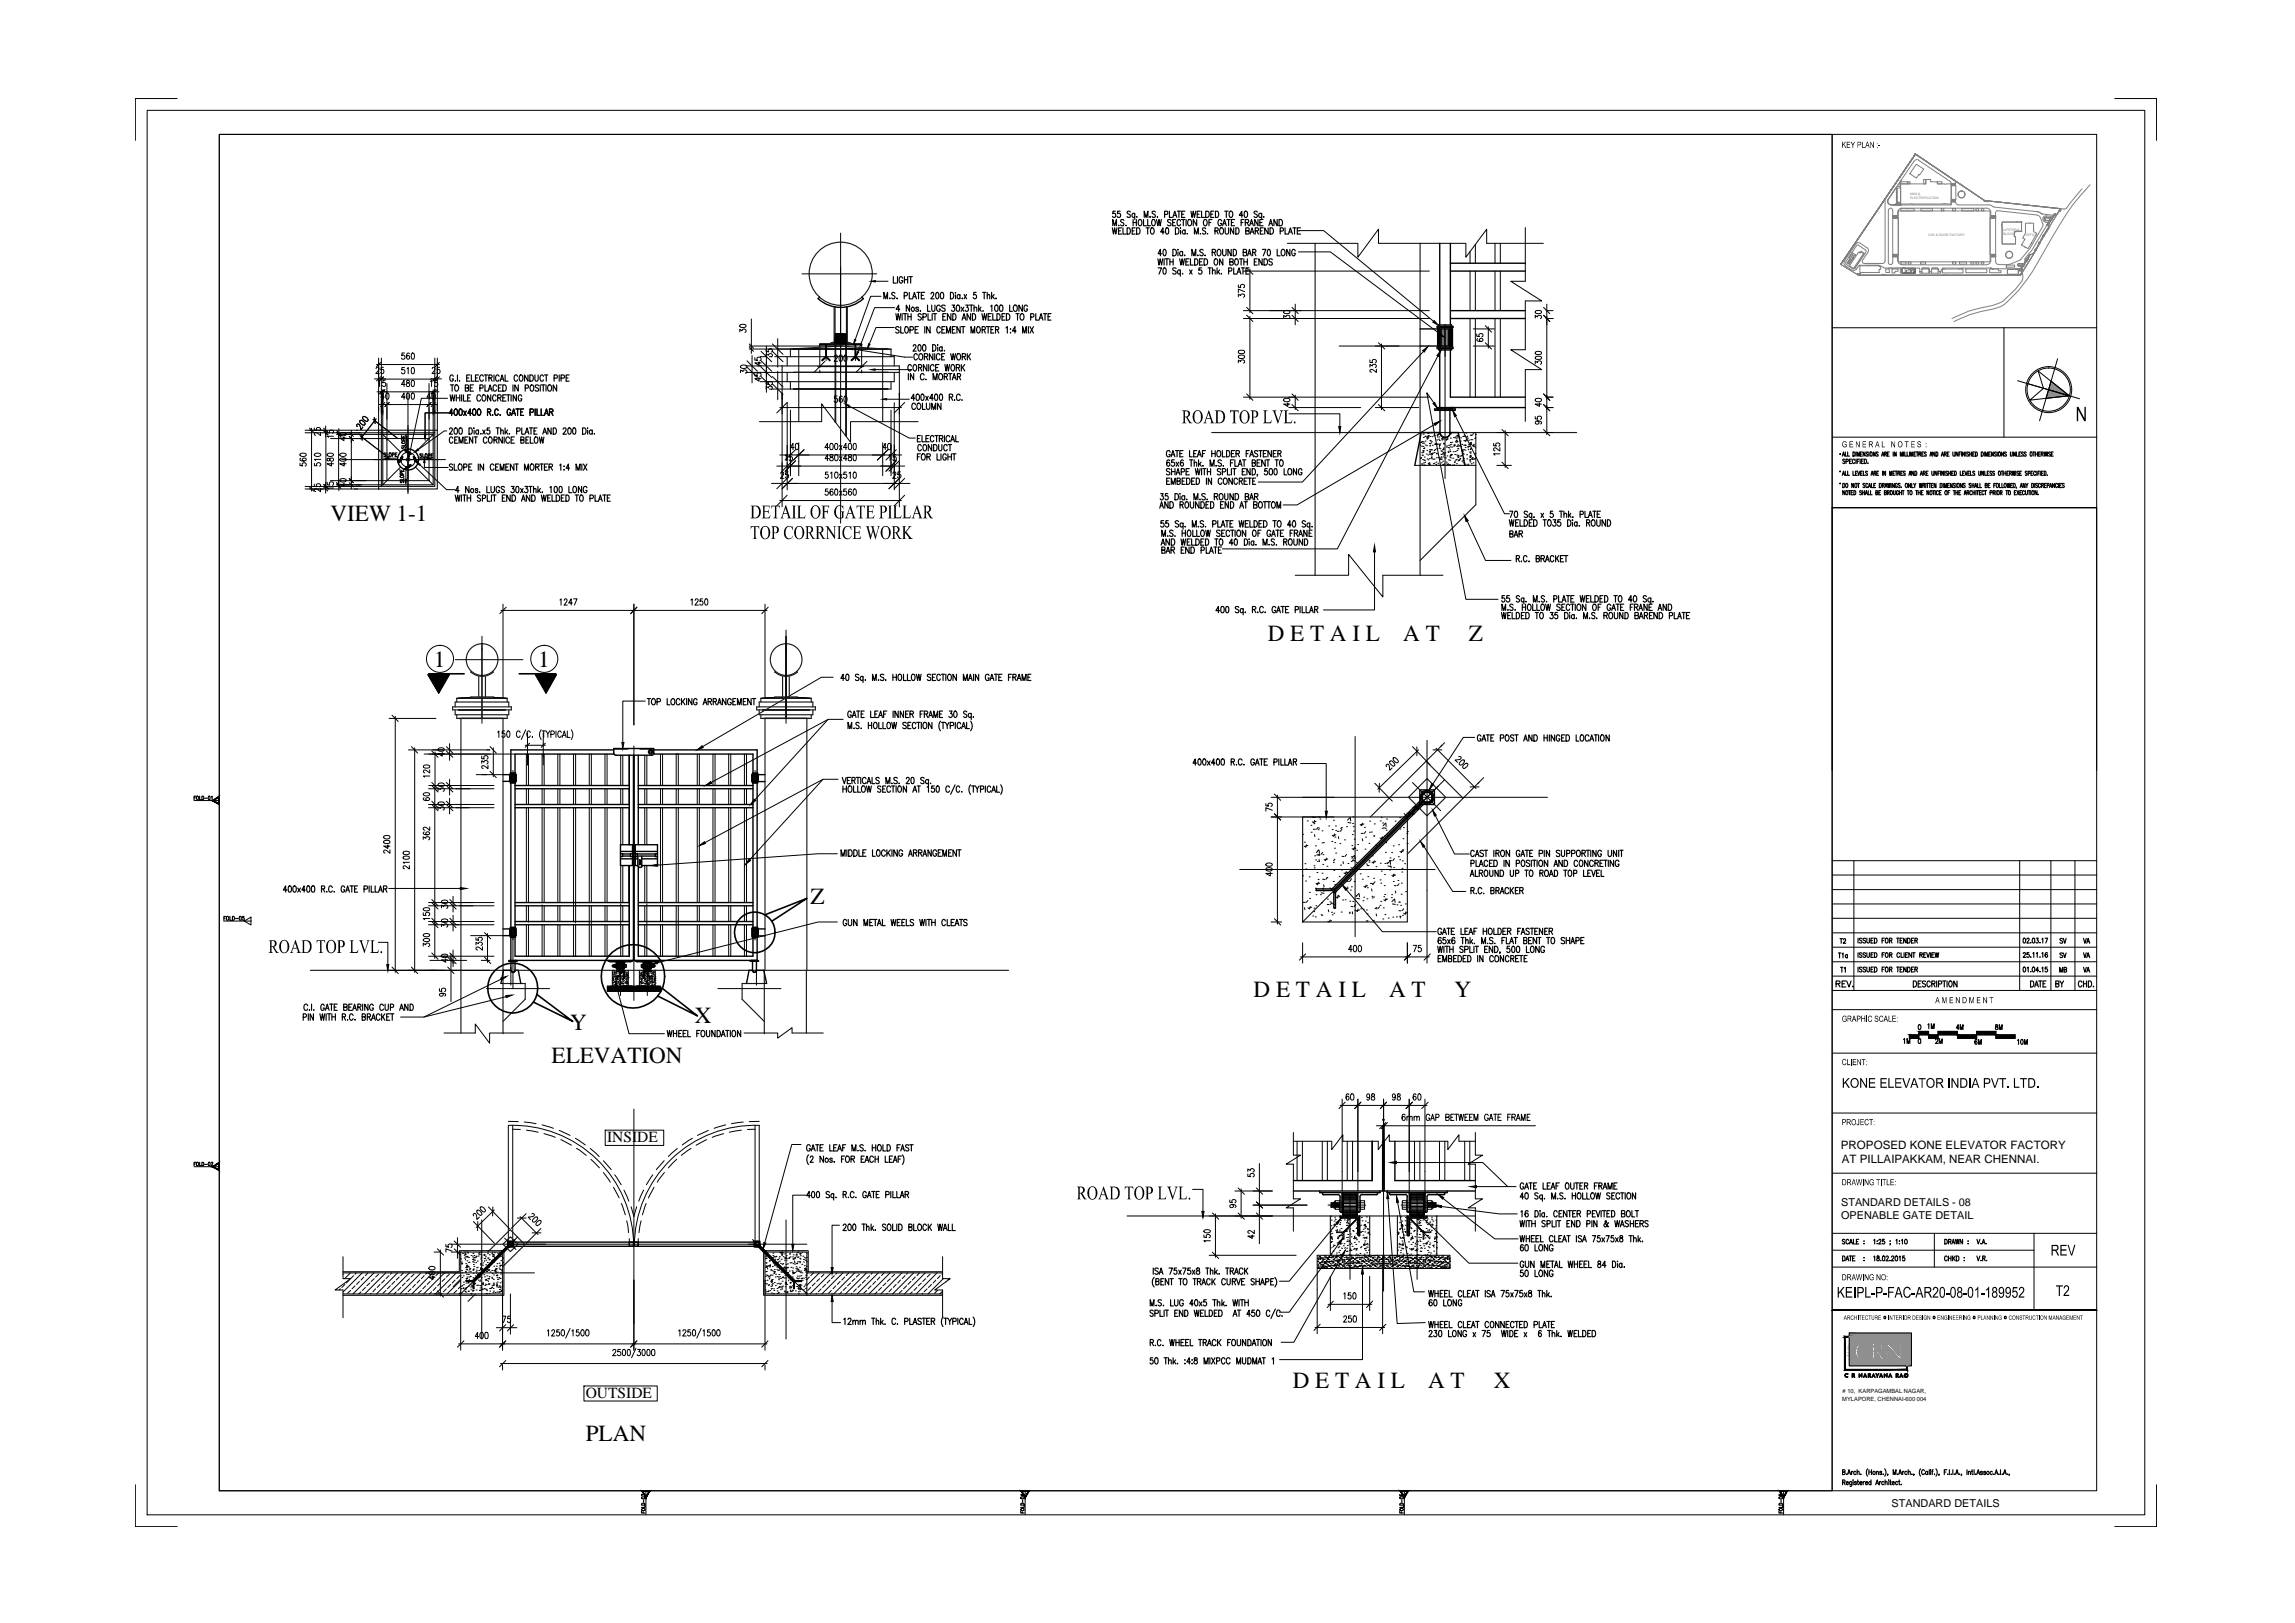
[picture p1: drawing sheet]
<svg xmlns="http://www.w3.org/2000/svg" width="420mm" height="297mm" viewBox="0 0 420 297" stroke-linecap="round" stroke-linejoin="round" font-family="sans-serif">
<defs><g id="words">
<g font-size="4.2">
<text x="60.5" y="95.4">VIEW 1-1</text>
<text x="232.1" y="117.3">D E T A I L</text>
<text x="256.9" y="117.3">A T</text>
<text x="268.9" y="117.3">Z</text>
<text x="79.4" y="122.1">1</text>
<text x="98.5" y="122.1">1</text>
<text x="148.4" y="165.5">Z</text>
<text x="229.5" y="182.5">D E T A I L</text>
<text x="254.3" y="182.5">A T</text>
<text x="266.3" y="182.5">Y</text>
<text x="104.4" y="188.4">Y</text>
<text x="127.2" y="187.3">X</text>
<text x="101" y="194.6">ELEVATION</text>
<text x="236.7" y="254">D E T A I L</text>
<text x="261.5" y="254">A T</text>
<text x="273.5" y="254">X</text>
<text x="107.2" y="263.7">PLAN</text>
</g>
<g font-size="2.8">
<text x="111.1" y="209">INSIDE</text>
<text x="107.2" y="255.9">OUTSIDE</text>
</g>
<g font-size="2.1">
<text x="337" y="210.2">PROPOSED KONE ELEVATOR FACTORY</text>
<text x="337.2" y="212.8">AT PILLAIPAKKAM, NEAR CHENNAI.</text>
</g>
<g font-size="2">
<text x="337.1" y="220.7">STANDARD DETAILS - 08</text>
<text x="337.1" y="223.1">OPENABLE GATE DETAIL</text>
<text x="346.3" y="275.8">STANDARD DETAILS</text>
</g>
<g font-size="1.1">
<text x="337.3" y="256.4">MYLAPORE, CHENNAI-600 004</text>
<text x="337.3" y="254.9"># 10, KARPAGAMBAL NAGAR,</text>
</g>
<g font-size=".6" fill="#808080">
<text x="349.7" y="35.6">NMX &amp;</text>
<text x="349.7" y="36.4">ELECTRIFICATION</text>
<text x="353" y="43.1">CAR &amp; DOOR FACTORY</text>
<text x="366.5" y="42.3">CAFETERIA</text>
<text x="366.7" y="43.1">BLOCK</text>
<text x="370.9" y="43.3">OFFICE</text>
</g>
</g></defs>
<!-- layer: C_WALL -->
<g fill="none" stroke="#1a1a1a" stroke-width=".21">
<path d="M240.8 44.5v60.8M260 44.5v60.8M69.3 78.7h10.8v10.8h-10.8zM69.8 79.2h9.8v9.8h-9.8zM70.1 79.5h9.2v9.2h-9.2zM143.2 67h21.4v1.2h-21.4zM144.1 68.2v1.7h19.6v-1.7M144.1 67v-1.7h19.6v1.7M144.7 63.9l9.2-.6 9.2 .7M144.7 69.9v1.3h18.4v-1.3M144.7 63.9v1.4M144.7 63.9h18.4v1.4"/>
<path d="M146.2 71.2h15.4h-15.4v6M150.1 63.1h7.6v.8h-7.6zM161.6 63.9h-15.4h15.4M161.6 71.2v6M162.6 71.2h-17.3h17.3M162.6 68.2h-17.3h17.3M162.6 63.9h-17.3h17.3M221.8 79.2h66.8M260 85.2h10.2v7.2l-10.2 10.2M82.9 129.4h10.7v.5h-10.7zM83.3 129.9v.9h9.8v-.9M83.3 129.4v-.9h9.8v.9"/>
<path d="M83.6 130.8v.7h9.3v-.7M83.6 128.5v-.7h9.3v.7M86.2 127.8v-.2h4.2v.2M92.1 127.8h-7.7h7.7M92.6 131.5h-8.7h8.7M92.6 129.9h-8.7h8.7M92.6 127.8h-8.7h8.7M138.5 129.4h10.8v.5h-10.8zM139 129.9v.9h9.8v-.9M139 129.4v-.9h9.8v.9M139.3 130.8v.7h9.2v-.7M139.3 128.5v-.7h9.2v.7"/>
<path d="M139.6 131.5h8.6h-8.6M139.6 129.9h8.6h-8.6M139.6 127.8h8.6h-8.6M140.1 131.5h7.6h-7.6M140.1 127.8h7.6h-7.6M140.1 131.5v46.1M141.8 127.8v-.2h4.2v.2M147.7 127.8h-7.6h7.6M147.7 131.5v46.1M238.5 149.5h19.2v19.2h-19.2zM250.9 149.5l10.2-10.2 6.8 6.8-10.2 10.2M261.3 142.5l3.4 3.4-3.4 3.4-3.4-3.4z"/>
<path d="M56.8 177.6h36.7M94.3 177.6h90.3M112.1 177.6v2.9h2.9v-2.9M117.1 177.6v2.9h2.8v-2.9M139.9 177.6v11.6M147.6 177.6v11.5M84.4 189.1v-57.6h7.7v57.7M92.1 180h4.1v2.9l-4.1 4M139.9 180h-4v2.9l4 4M62.8 236.8h21.5M62.8 233h21.5M84.3 229.2h7.7v7.6h-7.7z"/>
<path d="M84.3 234.1l-1.3 1.4M87.1 236.8l-1.4 1.4M89.3 229.2l4.1-4.2 2.7 2.8-4.1 4.1M93.4 226.4l1.4 1.3-1.4 1.4-1.3-1.4zM140.1 229.2h7.6v7.6h-7.6zM147.7 236.8h24.9M147.7 233h24.9M206.3 222.5h63.8M243.6 222.5v7.2h7.2v-7.2M255.8 222.5v7.2h7.2v-7.2"/>
<circle cx="74.7" cy="84.1" r=".32"/>
<circle cx="74.7" cy="84.1" r=".23"/>
</g>
<g fill="none" stroke="#000" stroke-width=".18">
<path d="M40.1 24.6h295.3v248.2h-295.3zM135.5 59.5l.9-.1 .2 .3-.2 .2h-.7l-.2-.1zM137.6 58.4v6.3M146.8 50.1h13.7M152.9 56.2v21.1M153.9 42.7v53.1M155 56.2v23.7M160.2 51.5h2.4M161.3 54.2h-1.9l-2.8 8M163.7 59.9h-3.3l-1.3 3.1M163.8 56.3h-3.7l-3 8.1M226.7 54.3v-.5l.4 .3a.34 .34 0 0 1 .5-.3 .34 .34 0 0 1 0 .6"/>
<path d="M226.7 52.2v.4h.5a.36 .36 0 0 1 0-.5 .36 .36 0 0 1 .5 .1 .36 .36 0 0 1-.1 .5M227.6 49.6h34.1M227.6 56.9h34.1M227.6 58.3h34.1M227.9 53.4l-1.2-.5v.7M228.8 49.2v8M228.8 57.9v15.2M235 58.2v-.5l.4 .3a.34 .34 0 0 1 .5-.3 .34 .34 0 0 1 0 .6M235 56.9h.9l.2 .3-.2 .2h-.7l-.2-.1zM235.7 44.5h12.9M237.1 55.7v3.7M237.7 46.1h5.9l19.8 14.9"/>
<path d="M237.8 42.2h4.5l20.1 16.6M264.6 59.4v28.2M268.4 44.5h-16v-2.5l-3.8 5.1v-2.5M269.1 46.1v2.1M269.1 49.6v7.3M269.1 58.3v14.4M270.1 44.8v3.4M270.1 49.6v7.3M270.1 58.3v14.4M272.5 59.8v3.9M273.7 44.5v3.7M273.7 49.6v7.3"/>
<path d="M273.7 58.3v14.4M274.7 44.5v3.7M274.7 49.6v7.3M274.7 58.3v14.4M279.2 41.7v9.8h-2.6l5.7 3.6h-3.1v8.9h-2.6l5.7 3.6h-3.1v9.5M281.1 58.2v-.5l.4 .3a.34 .34 0 0 1 .5-.3 .34 .34 0 0 1 0 .6M281.1 56.9h.9l.2 .3-.2 .2h-.7l-.2-.1zM282.5 44.5h-10.3v-2.5l-3.8 5.1v-2.5M283.1 56.9h1.2M283.1 58.3h1.2M283.2 55.7v3.7M283.2 57.9v21.6"/>
<path d="M55.9 78.7h13.4M55.9 79.2h13.9M57 78.4v11.5M57.5 78.3v.4l.5 .1a.34 .34 0 0 1 0-.5 .34 .34 0 0 1 .5 0 .34 .34 0 0 1 0 .5M58.7 79.1v.6l-.9-.5h-.2l-.1 .3 .3 .2M59.6 78v2M59.7 78.8v10.6M59.9 78.8v.4h.5a.34 .34 0 0 1 0-.4 .34 .34 0 0 1 .5 0 .34 .34 0 0 1-.1 .5M61.1 79.8h-1.2l.2 .3M61.6 79.5h8.5M62 79.1v10M62 78.4v1.9"/>
<path d="M62.3 79.3l.6-.1 .5 .2a.68 .68 0 0 1-1.2 0zM63 80v.6l-.8-.4h1.2M64.3 78.7v2.3M64.3 79.9v8.4M65.4 78.1l-.1-.3 .2-.2 .3 .1 .3 1 .3-.6M65.9 77a.7 .7 0 0 1 .9 .8 .7 .7 0 0 1-.9-.8zM65.9 79.8l4.6 3.5M66.5 76.3a.66 .66 0 0 1 .8 .7l-.3 .1-.4-.2-.2-.4zM68.3 76.8l4.5 3.5M68.6 69.3h2M68.8 67.5l.1-.2 .3-.1 .2 .4-.6 .8h.6M68.8 76.7l-2.8 3.6"/>
<path d="M68.9 66.7h11.5M69 71.7h1.8M69.3 69.8l.2-.2v1.1M69.3 74h2.3M69.3 65.5v13.5M69.4 69.4h10.6M69.7 71.7h10M69.8 65.5v14M70.1 71.3v8.2M70.1 79.5l3.2 3.3M70.2 67.2h-.4l-.1 .5a.33 .33 0 0 1 .5 .1 .33 .33 0 0 1 0 .4 .33 .33 0 0 1-.5 0M70.4 72.7h-.7l.5-.8v1.2"/>
<path d="M70.5 74h8.4M70.5 69.6h-.4v.5a.34 .34 0 0 1 .5 .1 .34 .34 0 0 1-.1 .5 .34 .34 0 0 1-.5-.2M70.8 72h.3l.1 .1-.1 .9a.58 .58 0 0 1-.6-.4 .58 .58 0 0 1 .3-.6zM70.8 70.2v10.4M74.1 64.6h-.5l-.1 .5a.35 .35 0 0 1 .6 0 .35 .35 0 0 1-.1 .5 .35 .35 0 0 1-.5-.1M74.1 67.3h-.5l-.1 .4a.36 .36 0 0 1 .6 .1 .36 .36 0 0 1-.1 .5 .36 .36 0 0 1-.5-.1M74.2 70.4h-.7l.5-.8v1.1M74.2 72.7h-.7l.5-.8v1.2M74.5 69.6v.4a.38 .38 0 0 1 .5 .3 .38 .38 0 0 1-.5 .4 .45 .45 0 0 1 0-.5 .45 .45 0 0 1 .4-.2v-.4zM74.5 67.5l.2-.2v1.1M74.5 72h.4v.1v.8l-.2 .2-.3-.2zM74.7 72.2v18.1"/>
<path d="M74.9 64.8l-.1-.2a.67 .67 0 0 0-.1 1.1 .33 .33 0 0 0 .3-.4 .33 .33 0 0 0-.4-.2l-.2 .3M75.4 64.7l.1-.1a.7 .7 0 0 1 .1 1.1l-.3-.2zM75.4 67.3h.3l.1 .2v.7l-.2 .2-.3-.2zM75.4 69.6h.3l.1 .2v.7l-.2 .2-.3-.2zM75.4 72h.3l.1 .1v.8l-.2 .2-.3-.2zM77.8 74h2.3M78.5 71.7h1.9M78.5 70.2v10.4M78.8 69.8l.2-.2v1.1M78.8 72.7h-.6l.4-.8v1.2M78.8 69.3h2M79.1 67.5l.1-.2 .3-.1 .1 .4-.5 .8h.6"/>
<path d="M79.2 72l.2-.1a.69 .69 0 0 1 0 1.2l-.3-.2zM79.3 71.3v8.5M79.3 79.5l-3.3 3.3M79.6 65.5v13.7M80.1 69.6h-.5v.5a.35 .35 0 0 1 .5 0 .35 .35 0 0 1-.1 .5 .35 .35 0 0 1-.5-.1M80.1 65.5v13.2M80.5 67.2h-.4l-.1 .5a.33 .33 0 0 1 .5 .1 .33 .33 0 0 1 0 .4 .33 .33 0 0 1-.5 0M81.8 78.9h-.5l-4.7 3.4M81.9 72.9h-4.8l-2.1 10.2M82.4 75.6h-4.6v3.9M135.4 60.7v-.4l.5 .2a.34 .34 0 0 1 .5-.2 .34 .34 0 0 1 0 .5M135.6 68.2v-.5l.4 .3a.34 .34 0 0 1 .6-.3 .34 .34 0 0 1-.1 .6"/>
<path d="M135.7 66.9l.5-.1 .5 .1 .1 .2a.68 .68 0 0 1-1.2 0zM136.5 68.2h6.7v24.6M136.5 67h6.7M137.2 63.3h17M137.2 63.9h12.9v3.4M137.7 65.1v5M138.2 65.4v.5l.5 .1a.35 .35 0 0 1 0-.6 .35 .35 0 0 1 .5 .1 .35 .35 0 0 1-.1 .5M138.2 68.3v.5h.5a.35 .35 0 0 1 0-.5 .35 .35 0 0 1 .5 .1 .35 .35 0 0 1-.1 .5M139 66.2v.7l-.8-.5h1.1M139 69.1v.7l-.8-.5h1.1M139 77.2h11.4v-3.3l5.3 7v-3.7h12.4M139.2 65.3h1.1"/>
<path d="M139.2 69.9h4.9M140.3 65.2v-.4l.4 .2a.34 .34 0 0 1 .5-.3 .34 .34 0 0 1 0 .6M140.3 63.9v.4l.5 .1a.33 .33 0 0 1 0-.5 .33 .33 0 0 1 .5 .1 .33 .33 0 0 1-.1 .4M140.3 71.2v-.5l.4 .3a.35 .35 0 0 1 .5-.3 .35 .35 0 0 1 0 .6M140.3 69.9v.4l.5 .1a.33 .33 0 0 1 0-.5 .33 .33 0 0 1 .5 0 .33 .33 0 0 1-.1 .5M140.3 63.3v5.6M140.3 66.2v5.6M140.9 65.3h.3M140.9 71.2h.3M141.4 71.2h3.3M141.8 65.3h2.3M142.4 62v5.2"/>
<path d="M142.4 67.9v5.3M142.8 74.6h22.2M144.1 73.7v16M144.7 75.1v12M146.2 63.9v7.3M149.7 67.1h8.4M150.1 67.7v.5M150.1 62.9v.1M150.3 62.9l-.2 .2M150.6 62.9l-.3 .2M150.8 62.9l-.2 .2M151 62.9l-.2 .2"/>
<path d="M151.2 62.9l-.2 .2M151.4 62.9l-.2 .2v2.9M151.6 62.9l-.2 .2M151.9 62.9l-.2 .2M152.1 62.9l-.2 .2M152.3 62.9l-.2 .2M152.5 62.9l-.2 .2M152.7 62.9l-.2 .2M152.8 65.3l.1-.3a.31 .31 0 0 1 .4 .2 .31 .31 0 0 1-.1 .4l-.5 .5h.6M152.8 62.6l2.1 .1M152.8 62.7h2.1M152.8 62.7l2.1 .1"/>
<path d="M152.8 62.8l2.1 .1M152.8 61.8l2.1 .1M152.8 61.9l2.1 .1M152.8 61.9l2.1 .2M152.8 62l2.1 .1M152.8 62.1l2.1 .1M152.8 62.2l2.1 .1M152.8 62.3l2.1 .1M152.8 62.4l2.1 .1M152.8 62.5l2.1 .1M152.9 61.2l2.1 .1M152.9 61.3l2.1 .1"/>
<path d="M152.9 61.3l2 .1M152.9 61.4l2 .1M152.9 61.5l2 .1M152.9 61.6l2 .1M152.9 61.6l2 .2M152.9 61.7l2 .1M152.9 62.9l-.1 .2M153 61.1v16.2M153.1 62.9l-.1 .2M153.3 72.5h-.5v.5a.36 .36 0 0 1 .5 0 .36 .36 0 0 1 0 .5 .36 .36 0 0 1-.5 0l-.1-.1M153.3 62.9l-.1 .2M153.6 62.9l-.2 .2"/>
<path d="M153.7 65h.2a.7 .7 0 0 1 0 1.1l-.3-.2zM153.8 62.9l-.2 .2M154 62.9l-.2 .2M154.2 72.6l-.2-.1a.7 .7 0 0 0-.1 1.2 .33 .33 0 0 0 .3-.5 .33 .33 0 0 0-.5-.1l-.1 .2M154.2 62.9l-.2 .2M154.4 62.9l-.2 .2M154.6 65h.4v.2v.7l-.2 .2-.3-.2zM154.6 72.6l.1-.1a.68 .68 0 0 1 0 1.2l-.2-.5zM154.7 62.9l-.3 .2M154.8 61.1v18.7M154.9 62.9l-.2 .2M155 61.1h-2.1l2.1 .1"/>
<path d="M155.1 62.9l-.2 .2M155.3 62.9l-.2 .2M155.4 74.3l11.1 5.9h1.1M155.5 62.9l-.2 .2M155.7 62.9l-.2 .2M155.9 62.9l-.1 .2M156.1 63.9l9.5 1.5h1.5M156.1 62.9l-.1 .2M156.4 62.9l-.2 .2M156.6 62.9l-.2 .2M156.8 62.9l-.2 .2v2.9M157 62.9l-.2 .2"/>
<path d="M157.2 62.9l-.2 .2M157.5 62.9l-.3 .2M157.7 62.9l-.2 .2M157.7 63.9v3.4M157.7 67.7v.5M157.7 63.1h.1M160.2 67.6h6.7M161.6 63.9v7.3M162.3 73.1h4.2M163.1 75.1v12M163.7 73.7v16M164.6 68.2v24.6"/>
<path d="M226.7 66.4v-.5l.4 .3a.34 .34 0 0 1 .5-.3 .34 .34 0 0 1 0 .6M226.8 65.1l.5-.1 .5 .1 .1 .1a.62 .62 0 0 1-.6 .4 .62 .62 0 0 1-.6-.4zM226.8 64.2l.8-.1 .2 .1 .1 .3-.3 .2h-.7l-.1-.1zM227.6 72.7h34.1M235 73l.6-.1 .5 .1v.2a.62 .62 0 0 1-.5 .3 .62 .62 0 0 1-.6-.3zM235.8 73.7v.7l-.8-.4h1.1M235.9 74.6h13.2M236 75.7h9.3v2.4M237.1 72.3v2.7M245.2 63.3h14.8M250.8 67.2v-.5l.5 .3a.34 .34 0 0 1 .5-.3 .34 .34 0 0 1 0 .6M250.8 65.9v.4l.5 .1a.36 .36 0 0 1 0-.5 .36 .36 0 0 1 .5 0 .36 .36 0 0 1 0 .5"/>
<path d="M251.8 74.6h7.9M252 67.6v.6l-.7-.6a.27 .27 0 0 0-.4 .1 .27 .27 0 0 0 .2 .4M252.9 62.9v12.1M260.5 79.5h.1M260.6 79.2h.1M260.6 64.3l-22.2 23.9h-8.1M260.9 79.9h.1M260.9 79.8h.1M261.4 79.3h.1M261.5 79.7v.2M261.5 79.8l-.2 .1M261.5 79.8h.1"/>
<path d="M261.5 79.8v.2M261.7 79.2l-.1 .1M261.8 79.9h.1M262 79.2h.1M262.2 79.9h.1M262.5 79.6h.1M262.5 73.7l-1.3-1.8 7.2 37.8h5.8M262.6 79.8h.1M262.7 77.7l-25.2 14.7h-2.6M263.1 79.7h.1M263.1 79.5l.3 .1M263.2 79.9v.2"/>
<path d="M263.2 63.3v-3.1v3.1M263.2 65.2l-18.4 35.3h-21M263.3 60.2v3.1M263.4 60.2v3.1M263.4 79.4v.1M263.5 80h.1M263.5 79.4l-.2 .1M263.5 60.2v3.1M263.5 79.5h-.1M263.6 60.2v3.1M263.8 60.2v3.1M263.9 60.2v3.1"/>
<path d="M264.2 60.2v3.1M264.4 60.2v3.1M264.7 60.2v3.1M264.9 60.2v3.1M265.2 60.2v3.1M265.4 60.2v3.1M265.5 60.2v3.1M265.5 79.2h.1M265.6 79.4h.1M265.6 60.2v3.1M265.7 60.2v3.1M265.8 60.2v3.1"/>
<path d="M265.9 60.2v3.1M266.4 80h.1M266.5 76.2l8.9 17.8h1M266.6 79.8h.2M266.8 79.2h.1M266.9 79.6v.2l-.1-.1M267 79.7l-.2 .1M267 79.6l-.2 .1M267.1 79.9h.1M267.1 79.2h.1M267.8 79.9h.1M268 79.8h.1"/>
<path d="M268.4 79.2h.1M268.4 80h.1M268.7 79.8l-.1 .2M269.2 79.6h.1M269.3 79.7h.1M269.5 79.6h.1M269.7 79.3h.1M269.7 63.3h3.9M269.7 60.2h3.9M270.1 79.5h.1M270.2 79.2v6M270.4 61.1v.5h.5a.33 .33 0 0 1 0-.5 .33 .33 0 0 1 .5 .1 .33 .33 0 0 1-.1 .4"/>
<path d="M270.5 62l-.1 .1a.67 .67 0 0 0 1.1 .1 .33 .33 0 0 0-.4-.3 .33 .33 0 0 0-.2 .5l.2 .1M274 79.2h2.7M275.6 78.8v6.8M281.1 76.2v.5h.4a.34 .34 0 0 1 .1-.5 .34 .34 0 0 1 .4 .1 .34 .34 0 0 1 0 .5M281.1 66.6v-.5l.4 .3a.35 .35 0 0 1 .5-.3 .35 .35 0 0 1 0 .6M281.1 65.3l.9-.1 .2 .3-.2 .2h-.7h-.2zM281.1 64.4l.9-.1 .2 .3-.2 .3h-.7l-.2-.1zM281.1 73l.6-.1 .5 .1v.2a.62 .62 0 0 1-.6 .3 .62 .62 0 0 1-.5-.3zM281.4 77l.2 .1a.31 .31 0 0 1 .1 .4 .31 .31 0 0 1-.5 0 .31 .31 0 0 1 0-.4l.2-.1a.53 .53 0 0 1 .8 .4l-.2 .2M281.8 73.7v.7l-.7-.4h1.1M283.1 74.6h1.2M283.1 72.7h1.2"/>
<path d="M283.1 79.2h1.2M54.9 84.8v.4l.5 .1-.1-.1a.36 .36 0 0 1 .1-.5 .36 .36 0 0 1 .5 .1 .36 .36 0 0 1 0 .5M55 83.1l.6-.2 .3 .1 .2 .2a.62 .62 0 0 1-.6 .4 .62 .62 0 0 1-.6-.4zM55.1 83.9l-.2 .2a.69 .69 0 0 0 1.2 0 .33 .33 0 0 0-.4-.3 .33 .33 0 0 0-.3 .4l.3 .2M55.9 89.5h13.4M55.9 89h13.9M57.5 84.8v.4l.6 .1a.36 .36 0 0 1 0-.5 .36 .36 0 0 1 .5 0 .36 .36 0 0 1 0 .5h-.1M57.5 88.6v.4l.5 .1a.34 .34 0 0 1 0-.5 .34 .34 0 0 1 .5 0 .34 .34 0 0 1 0 .5M57.6 83.1l.6-.2 .5 .3a.65 .65 0 0 1-.6 .4 .65 .65 0 0 1-.6-.4zM58.7 89.4v.6l-.9-.5h-.2l-.1 .3 .3 .2M58.7 84.1h-1.2l.3 .2M59.6 88.3v2"/>
<path d="M59.9 88.3v.4l.5 .1a.36 .36 0 0 1 0-.5 .36 .36 0 0 1 .5 0 .36 .36 0 0 1-.1 .5M60 83.9v.4h.3a.44 .44 0 0 1 .2-.4 .44 .44 0 0 1 .6 .1 .36 .36 0 0 1-.4 .4 .36 .36 0 0 1-.4-.4zM60 83.1l.6-.2 .5 .3a.65 .65 0 0 1-.6 .4 .65 .65 0 0 1-.6-.4zM60.5 80.3h10.3M60.5 88h10.3M60.7 84.6v.7l-.8-.4h1.2M61.1 89.3h-1.2l.2 .2M62 88v1.8M62.3 83.9l.6-.1 .5 .3a.68 .68 0 0 1-1.2 0zM62.3 83.1l.6-.2 .5 .3a.65 .65 0 0 1-.6 .4 .65 .65 0 0 1-.6-.4zM62.3 87.7l.6-.1 .5 .2a.65 .65 0 0 1-.6 .4 .65 .65 0 0 1-.6-.4zM62.5 84.1h19"/>
<path d="M63 88.4v.7l-.8-.5h1.2M63 84.6v.7l-.8-.4h1.2M64.3 87.2v2.3M71.2 83.9h1.4M73.3 85.5l-3.2 3.2h-8.5M73.3 83.8v.7M74.3 86.1v1.6M74.4 82.8h.6M74.4 85.5h.6M74.4 80.6v1.4M74.7 80.6v7M76 83.8v.7"/>
<path d="M76 85.5l3.3 3.2M76.8 83.9h1.4M76.8 85l5 4.6h1.5M77.7 84.7v.9h4.4M141.2 88.5h4.9M142.2 85.3h4.4M142.8 83.3h5.3M142.8 91.6h22.2M142.9 86.7l.2-.3h.2l.2 .2-.1 .4-.5 .5h.6M143.7 83.4l.2-.2v1.1M143.7 88.5h20.4M144.3 86.4h-.4l-.1 .5a.35 .35 0 0 1 .5 0 .35 .35 0 0 1 0 .5 .35 .35 0 0 1-.5 0v-.1"/>
<path d="M144.3 85.3h19.2M145 83.2h-.4l-.1 .5a.34 .34 0 0 1 .5 .1 .34 .34 0 0 1-.1 .4 .34 .34 0 0 1-.4-.1M145.4 81.9h-.7l.5-.7v1.1M145.7 81.2h.4v.2v.7l-.2 .2-.3-.2zM145.9 83.3h16.1M146.2 81v6.1M151.6 86.4h-.5v.5a.34 .34 0 0 1 .5 0 .34 .34 0 0 1-.1 .5 .34 .34 0 0 1-.4-.1M151.6 89.5h-.5v.5a.34 .34 0 0 1 .5 .1 .34 .34 0 0 1-.1 .5 .34 .34 0 0 1-.5-.2M151.7 83.9h-.6l.4-.7v1.1M151.7 81.9h-.7l.5-.7v1.1M152 83.2v.4a.47 .47 0 0 1 .5 .2 .47 .47 0 0 1 0 .5 .34 .34 0 0 1-.6-.1 .34 .34 0 0 1 .3-.5l.3-.1v-.4zM152 81.2h.4l.1 .2v.7l-.2 .2h-.3l-.1-.2z"/>
<path d="M152 86.6l.3-.2v1.1M152.5 89.7l-.3-.2a.66 .66 0 0 0 .1 1.1 .32 .32 0 0 0 .3-.3 .32 .32 0 0 0-.3-.3 .32 .32 0 0 0-.4 .3M152.9 83.2h.1a.62 .62 0 0 1 .4 .6 .62 .62 0 0 1-.4 .5l-.2-.4zM152.9 81.2h.4v.2v.7l-.2 .2-.3-.2zM152.9 86.4h.1a.61 .61 0 0 1 .4 .6 .61 .61 0 0 1-.4 .5l-.2-.2v-.3zM152.9 89.5h.4v.2v.7l-.2 .2-.3-.2zM153.7 83.6l.4 .7M153.7 81.5l.4 .8M153.7 86.8l.4 .7M153.7 89.9l.4 .7M154.1 83.6l-.4 .7M154.1 81.5l-.4 .8"/>
<path d="M154.1 86.8l-.4 .7M154.1 89.9l-.4 .7M155 86.4h-.5l-.1 .5a.36 .36 0 0 1 .6 0 .36 .36 0 0 1-.1 .5 .36 .36 0 0 1-.5-.1M155 89.5h-.5l-.1 .5a.35 .35 0 0 1 .6 0 .35 .35 0 0 1-.1 .5 .35 .35 0 0 1-.5-.1M155.1 83.9h-.7l.5-.7v1.1M155.1 81.9h-.7l.5-.7v1.1M155.4 83.2v.4a.47 .47 0 0 1 .4 .2 .47 .47 0 0 1 0 .5h-.4a.47 .47 0 0 1 0-.5 .47 .47 0 0 1 .4-.2v-.4zM155.4 81.2h.1a.61 .61 0 0 1 .4 .5 .61 .61 0 0 1-.4 .6h-.1l-.1-.5zM155.4 86.6l.3-.2v1.1M155.9 89.7l-.3-.2a.69 .69 0 0 0 0 1.1 .33 .33 0 0 0 .3-.4 .33 .33 0 0 0-.5-.1l-.1 .2M156.3 83.2h.3l.1 .2v.7l-.2 .2-.3-.2zM156.3 81.2h.3l.1 .2v.7l-.2 .2-.3-.2z"/>
<path d="M156.3 86.4h.2a.7 .7 0 0 1-.1 1.1l-.2-.2v-.3zM156.3 89.5h.3l.1 .2v.7l-.2 .2-.3-.2zM159.7 83.3h5.4M161.2 85.3h4.4M161.6 81v6.1M161.8 88.5h4.8M162.3 81.9h-.7l.5-.7v1.1M162.6 81.2h.4l.1 .4-.1 .7h-.2a.83 .83 0 0 1-.2-1.1zM162.7 83.4l.3-.2v1.1M163.5 86.7l.1-.3h.2l.2 .2-.1 .4-.5 .5h.7M164 83.2h-.4l-.1 .5a.35 .35 0 0 1 .5 0 .35 .35 0 0 1 0 .5 .35 .35 0 0 1-.5-.1M164.9 86.4h-.5v.5a.36 .36 0 0 1 .5 0 .36 .36 0 0 1 0 .5 .36 .36 0 0 1-.5 0l-.1-.1"/>
<path d="M259 85.2h1M260 81h.1M260 81.4l.1 .2M260 83.8l.2 .1M260.2 83.7v.2M260.2 81.7h.1M260.2 84.9h.1M260.3 80.8h.1M260.3 82.8l.1 .1M260.3 83.8l-.2 .1M260.3 80.9l-.1 .1M260.4 84.9h.1"/>
<path d="M260.4 83.3v.1M260.4 84.1h.1M260.4 81.1h.1M260.4 82.5h.1M260.4 83.3h.1M260.5 81.7h.1M260.5 80.9h.1M260.5 82.5h.1M260.5 82.6h.1M260.6 80.1h.1M260.6 84.7h.2M260.6 82l.1 .1"/>
<path d="M260.7 81.1h.1M260.7 84.2h.1M260.7 82.7l-.2 .1M260.7 85.1v.1M260.7 85.1h.1M260.7 83.7h.1M260.8 84.2h.1M260.8 82l-.1 .1M260.9 82l-.2 .1M260.9 80.7h.1M260.9 81.4h.1M261 84.5l-.1 .2"/>
<path d="M261.1 80h.1M261.1 83.1h.1M261.2 81.6h.1M261.2 82.4h.1M261.3 84h.1M261.3 80.1h.3M261.4 80.2l-.1 .1h-.1M261.4 83.3h.1M261.4 84.2h.1M261.5 80.2l-.2 .1M261.5 84.8l.1 .1M261.5 85h.1"/>
<path d="M261.6 84.8h.1M261.6 84.7v.1M261.7 83.9h.1M261.7 85h.1M261.7 81.2h.1M261.7 82.9h.2M261.7 82.3h.1M261.7 83.1h.1M261.8 81.5h.1M261.8 84.8h-.3M261.8 80.7h.1M261.8 80.6h.1"/>
<path d="M261.8 81.6v.1M261.8 82.5l-.2 .2M261.8 82.6l.1 .2M262 82.3h.1M262 83.7h.1M262.1 82.3h.1M262.1 83.2h.1M262.1 80.9h.1M262.1 83.9h.1M262.1 81l-.2 .2M262.1 83h.1M262.1 83.4v.2"/>
<path d="M262.2 81.5h.1M262.2 82.9v.2h-.1M262.3 84h.1M262.4 83l-.3 .1M262.4 82.9l-.1 .1M262.4 84.8l.1 .1M262.5 82.5h.1M262.6 84h.1M262.6 82.8h.1M262.7 81.3l.1 .1M262.7 82.3h.1M262.7 81.4h.1"/>
<path d="M262.7 84.7l-.1 .1M262.8 81.2v.1M262.9 85h.1M262.9 84.6h.1M262.9 83h.1M262.9 83.8h.1M262.9 81.2l-.1 .1M263 82.1h.1M263 83.1h.1M263 81.2h.1M263 80.5h.1M263 81.3h.1"/>
<path d="M263.2 84.8h.1M263.3 81.3h.1M263.3 83.8h.1M263.4 80.4h.1M263.4 85.1h.1M263.4 82h.1M263.5 81.3h.1M263.5 81.5h.1M263.5 80.6h.1M263.5 83.7h.1M263.5 81.7l.1 .2M263.5 84l.1 .1"/>
<path d="M263.6 82.1h.1M263.7 83.9l-.1 .2M263.8 82.5h.1M263.8 81.2l-.1 .1M263.8 83.1l.2 .1M263.8 84h-.2M263.8 84.7h.1M263.8 84.1h.1M263.9 83.8h.1M263.9 83.6v.1M263.9 80.3l.2-.2 .1 .3M264 80.3h.1"/>
<path d="M264 82.6h.1M264 80.5h.2M264.1 84.4h.1M264.1 83l-.1 .2M264.1 85h.2M264.1 82.3h.1M264.2 82.8h.1M264.2 83.6h.1M264.2 85h.1M264.2 82h.1M264.3 80.3h.1M264.3 81.2h.1"/>
<path d="M264.3 81.3h.1M264.3 83.3h.2M264.3 82.1l-.1 .2M264.4 82.2l-.2 .1M264.4 82.9l-.1 .2M264.5 83.8h.1M264.5 84.9l-.2 .1M264.5 82.9v.3M264.5 82.9h.1M264.6 83.8h.1M264.7 80.5l.1 .1M264.8 84.6h.1"/>
<path d="M264.8 81.6h.1M264.8 81.8h.1M264.8 84.9h.1M264.9 80.2h.1M264.9 83.4h.1M264.9 80.4l-.1 .1 .2-.1M264.9 80.3h.1M264.9 80.1l.1 .1M265 85l.1 .1M265.1 82.8h.1M265.1 82.6h.1M265.1 81.9h.1"/>
<path d="M265.1 84.2h.1M265.1 84.9v.1M265.2 81.5h.2M265.2 85h-.1M265.3 81.9v.1M265.4 85h.1M265.4 84.2h.1M265.4 83.7h.1M265.4 82.3h.1M265.4 82.6h.1M265.4 83.4h.1M265.4 85.1h.1"/>
<path d="M265.5 81.8h.1M265.5 80.2h.1M265.5 81h.1M265.6 81.4l-.2 .1M265.6 83.2l.1 .1h-.2M265.6 81.3h.1M265.6 83.7l.1 .2M265.7 83.1v.2M265.8 80.9h.1M265.8 81.8h.1M265.8 83.2l-.1 .1M265.9 85.1l.1 .1"/>
<path d="M265.9 83.2l-.1 .1M266 83.9h.1M266 82.7h.1M266.1 80.1h.1M266.1 81.7h.1M266.2 81.6h.1M266.2 84.7h.1M266.2 85l-.1 .2M266.3 84.4h.1M266.3 80.1h.1M266.3 83.2h.1M266.3 81.4v.1l-.1-.1"/>
<path d="M266.4 80.9h.1M266.4 82.6h.1M266.4 81.4l-.2 .1M266.5 84.2h.1M266.5 80.9h.3M266.6 84.1h.1M266.6 84.9h.1M266.7 83.3h.1M266.7 81.7h.1M266.7 82.4h.1M266.7 80.2v.1M266.7 80.6l-.2 .1"/>
<path d="M266.8 80.8h.1M266.8 81.6h.1M266.8 80.6v.2M266.8 80h.1M266.8 82.1h.1M266.9 81.4h.1M266.9 83.7h.2M266.9 83.4h.1M266.9 84.3h.1M267 81.6l.1 .1M267 84.2l.1 .1M267.1 82v.2"/>
<path d="M267.1 83.3l-.3 .2M267.1 83.4v.2M267.2 85.2h.1M267.2 84.1l-.1 .1h.2M267.3 83.9h.1M267.3 81.5l-.1 .2M267.3 83.5h.1M267.3 80.7h.1M267.4 80.1h.1M267.4 83.9v.1M267.4 81.7h.1M267.6 83.4h.1"/>
<path d="M267.6 82.5h.1M267.6 81.3h.1M267.6 84.4h.1M267.6 83.4l-.1 .1M267.7 82.7h.1M267.8 84.2h.1M267.8 83h.1M267.8 82.3l-.1 .2h-.1M267.9 84.7h.1M267.9 84.2h.1M267.9 83.1h.1M267.9 83.9h.1"/>
<path d="M267.9 82.4l-.2 .1M267.9 82.3h.1M268 85.2h.1M268 80.6h.1M268 81.5h.1M268.2 82.4h.1M268.2 81.4h.1M268.2 80.7l.1 .1M268.2 81.5h.1M268.2 81.9h.1M268.2 85h.1M268.4 80.6l-.1 .1"/>
<path d="M268.4 80.3l.1 .2M268.5 83.2h.1M268.5 80.6l-.2 .1M268.5 84h.1M268.6 95.4l3.4 7.2h4.6M268.7 80.2h.1M268.7 85.1l-.1 .1M268.7 81.8h.1M268.7 81.8h.2M268.7 85h.1M268.7 85.1v.1M268.8 82.2v.1"/>
<path d="M268.8 81.4h.1M268.9 80.6h.1M269 82.8h.1M269 84.3h.1M269 81.7l-.1 .1M269 83.6l.2 .1M269.1 81.1h.1M269.1 84.2h.1M269.1 83.4l.1 .1M269.1 83.7h.1M269.1 84.5h.1M269.1 82.3h.1"/>
<path d="M269.1 84l.1 .2M269.2 82.9h.1M269.2 82.7h.1M269.2 81.3l.2 .1M269.2 82.1h.1M269.3 80.5h.1M269.3 81.3h.1M269.3 83.3l-.1 .2M269.3 84.9h.1M269.3 80.9l-.2 .3M269.3 81l.1 .2M269.3 83.4h-.1"/>
<path d="M269.4 84h.1M269.4 83.5l-.1 .2M269.5 80.5h.1M269.5 81.5h.1M269.5 84.1h.2M269.6 83.7l-.1 .2M269.7 81.6h.1M269.7 84.7h.1M269.7 83.7v.3M269.7 81.7h.1M269.8 81.3h.1M269.8 84h.1"/>
<path d="M269.8 81.6v.1M269.9 81.6l-.1 .1M270 83.9h.1M270 80.3h.1M270 83h.1M270 81.8h.1M270.1 80.1h.1M273.4 81.2v.4h.6a.33 .33 0 0 1 0-.5 .33 .33 0 0 1 .4 .1 .33 .33 0 0 1 0 .5M274 85.2h2.7M274.6 83.1h-1.2l.3 .2M274.6 81.9v.7l-.8-.6a.28 .28 0 0 0-.4 .2 .28 .28 0 0 0 .3 .3M88.2 116.5v15"/>
<path d="M91.7 111.7h48.7M92.1 110.6v17M102.5 109.8l.2-.2v1.1M103.3 109.9l.2-.3h.2l.1 .2-.5 .9h.6M104.8 110.4h-.7l.5-.8v1.1M105 109.6h.6l-.4 1.1M116 110.6v22.1M126.5 109.8l.2-.2v1.1M127.3 109.9v-.1a.28 .28 0 0 1 .3-.2 .28 .28 0 0 1 .2 .3l-.6 .8h.7M128.6 109.6h-.4v.5a.33 .33 0 0 1 .4 0 .33 .33 0 0 1 0 .5 .33 .33 0 0 1-.5-.1M129.1 109.6h.4l.1 .2v.7l-.3 .2-.3-.2zM140.1 110.6v17"/>
<path d="M143.9 116.5v15M237.1 105.3h9.8v-3.8l6.3 7.8v-4h11M251.6 101v10.6h-9.3M71.2 131.5h8.6M72.4 131.1v46.9M74.8 137.2h14.9M75.9 136.9v41.1M77.7 138h16.6M79.6 137.6v6.5M80.2 137l.5-.1a.47 .47 0 0 1 .6 .3l-.2 .3h-.7l-.2-.1zM81 137.7v.7l-.8-.5h1.1M82.3 136.1v3"/>
<path d="M83.4 120.7h12.3M86.2 127.6l-2.6 .2M88.2 139.7v-.5l.4 .3a.35 .35 0 0 1 .6-.3 .35 .35 0 0 1-.1 .6M88.2 138.4v.5h.5a.36 .36 0 0 1 0-.5 .36 .36 0 0 1 .5 0 .36 .36 0 0 1-.1 .5M90.3 136.9v5.3M90.4 127.6l2.5 .2M91.1 134l.2-.2v1.2M92.4 133.8h-.4l-.1 .5a.35 .35 0 0 1 .5 0 .35 .35 0 0 1 0 .5 .35 .35 0 0 1-.5 0v-.1M92.9 133.9l.1-.1a.68 .68 0 0 1 0 1.2l-.2-.5zM95.2 134.1a.35 .35 0 0 0-.4-.3 .35 .35 0 0 0-.3 .4v.3a.35 .35 0 0 0 .3 .5 .35 .35 0 0 0 .4-.3M96.2 136.4h3.6M96.2 133.6l-.8 1.7"/>
<path d="M96.4 138v5.8M96.6 134.2v5.8M96.7 138v5.8M97.1 134.1a.33 .33 0 0 0-.4-.3 .33 .33 0 0 0-.3 .4v.3a.33 .33 0 0 0 .3 .5 .33 .33 0 0 0 .4-.3M97.4 134.9l.1 .1zM99.1 133.6a1.46 1.46 0 0 0 0 1.7M99.2 138v5.8M99.2 133.8h.7M99.5 134.2v5.8M99.5 133.8v1.2M99.6 138v5.8M100 133.8l.3 .5v.7"/>
<path d="M100.6 133.8l-.3 .5M100.9 134.4l.5-.1v-.4l-.5-.1v1.2M101.8 133.8v1.2M102.1 138v5.8M102.5 138v5.8M102.8 134.1a.33 .33 0 0 0-.5-.3 .33 .33 0 0 0-.2 .4v.3a.33 .33 0 0 0 .2 .5 .33 .33 0 0 0 .5-.3M102.9 135l.4-1.2 .3 1.2M103.1 134.6h.4M103.9 133.8v1.2h.5M104.6 133.6a1.46 1.46 0 0 1 0 1.7M105 138v5.8M105.4 138v5.8"/>
<path d="M107.9 138v5.8M108.3 138v5.8M110.8 138v5.8M111.1 138v5.8M113.6 138.2v5.6M114 138.2v5.6M118 138.2v5.6M118.1 128.3h-4.1v7.6M118.4 138.2v5.6M120.9 138v5.8M121.3 138v5.8M127.6 138v5.8"/>
<path d="M128 138v5.8M130.5 138v5.8M130.9 138v5.8M133.4 138v5.8M133.8 138v5.8M136.3 138v5.8M136.7 138v5.8M141.8 127.6l-2.5 .2M146 127.6l2.5 .2M151.6 131.7l-13.4 14.7M152.5 124h-2.1l-21.8 12.7M154.4 131.7h-2.8l-21.4 11.5"/>
<path d="M238.1 139.7h4.7v8.8M248.1 134.8v36.7M254.5 139.3h.3l.4 .3 .1 .5-.2 .2-.5-.4-.2-.4zM255.1 138.7a.73 .73 0 0 1 .9 .8 .66 .66 0 0 1-.9-.8zM258.6 136.7l3.2 3.3M259.7 137.2l-7.5 7.2M261.3 135.5v40.8M262.9 136.9l7.3 7.4M264 136.4l-.2 .2M264.5 135.9l-3.4 3.4M267.1 138.5a.31 .31 0 0 1 .4 .2 .31 .31 0 0 1-.4 .3l-.7 .1 .4 .4M267.3 139.4a.52 .52 0 0 1 .8-.3 .66 .66 0 0 1-.9 .8v-.3z"/>
<path d="M268 140l.5-.3h.1a.63 .63 0 0 1-.1 .7 .63 .63 0 0 1-.7 .1v-.3zM270 135h-2.1l-5.6 8.5M70.3 153.9l.9-.1 .2 .3-.2 .2h-.7h-.2zM70.3 153l.6-.1 .4 .1 .1 .2a.62 .62 0 0 1-.6 .3 .62 .62 0 0 1-.6-.3zM71 154.6v.7l-.8-.4h1.2M71.4 155.5v.7l-.8-.6-.4 .1 .1 .3 .2 .1M73.8 156.8l.9-.1 .2 .3-.2 .2h-.7l-.2-.1zM73.8 155.9l.9-.1 .2 .1v.4l-.9 .1-.2-.1zM74.9 158.4v.6l-.8-.5a.28 .28 0 0 0-.3 .2 .28 .28 0 0 0 .3 .3M74.9 157.8h-1.1l.2 .2M77.5 153.6v-.4l.4 .2a.34 .34 0 0 1 .6-.3 .34 .34 0 0 1 0 .6M77.6 140.1l.9-.1 .2 .3-.2 .2h-.8h-.1z"/>
<path d="M77.6 145.2l.6-.1h.3l.2 .2a.68 .68 0 0 1-1.2 0zM77.7 146l-.2 .2a.7 .7 0 0 0 1.2 0 .35 .35 0 0 0-.5-.2 .35 .35 0 0 0-.2 .4l.3 .1M77.7 152.3l-.2 .1a.7 .7 0 0 0 1.2 .1 .35 .35 0 0 0-.5-.3 .35 .35 0 0 0-.2 .5l.3 .1M78.5 144.4h11.9M78.5 147.2h11.9M78.5 147.8h11.9M78.5 143.8h11.9M78.7 142h-1.2l.2 .2M78.7 140.9v.6l-.8-.6-.4 .2 .1 .3h.2M78.7 151.3v.7l-.8-.6a.29 .29 0 0 0-.4 .2 .29 .29 0 0 0 .3 .3M79.6 144v31.4M80.2 148.2v-.5l.4 .3a.34 .34 0 0 1 .5-.3 .34 .34 0 0 1 0 .6"/>
<path d="M80.2 144.7v-.5l.4 .3a.35 .35 0 0 1 .6-.3 .35 .35 0 0 1-.1 .6M80.2 146.9l.9-.1 .2 .3a.69 .69 0 0 1-1.1 0zM80.2 143.5l.5-.2a.47 .47 0 0 1 .6 .4l-.2 .2h-.7l-.2-.1zM82.3 146.1v2.9M82.3 142.6v2.9M87.2 141.8h4.9M89.3 140.1v.6l-.9-.6-.2 .1v.3l.2 .1M93.4 141.8v1.2M93.5 141.8v1.2M93.6 141.8v1.2M93.7 141.8v1.2M93.9 141.8v1.2"/>
<path d="M93.9 141v2.3M94 141.8v1.2M94.1 141.8v1.2M94.2 141.8v1.2M94.3 141.8v1.2M94.4 141.8v1.2M94.4 143v-1.2v1.2M94.5 141.8v1.2M96.4 144.4v2.8M96.4 147.8v17.4M96.7 144.4v2.8M96.7 147.8v17.4"/>
<path d="M99.2 144.4v2.8M99.2 147.8v17.4M99.6 144.4v2.8M99.6 147.8v17.4M102.1 144.4v2.8M102.1 147.8v17.4M102.5 144.4v2.8M102.5 147.8v17.4M105 144.4v2.8M105 147.8v17.6M105.4 144.4v2.8M105.4 147.8v17.6"/>
<path d="M107.9 144.4v2.8M107.9 147.8v17.4M108.3 144.4v2.8M108.3 147.8v17.4M110.8 144.4v2.8M110.8 147.8v17.4M111.1 144.4v2.8M111.1 147.8v17.4M113.6 144.4v2.8M113.6 147.8v6.8M113.6 158.4v6.9M114 144.4v2.8"/>
<path d="M114 147.8v6.8M114 158.4v6.8M118 144.4v2.8M118 147.8v6.8M118 158.4v6.8M118.4 144.4v2.8M118.4 147.8v6.8M118.4 158.4v6.9M120.9 144.4v2.8M120.9 147.8v17.4M121.3 144.4v2.8M121.3 147.8v17.4"/>
<path d="M123.8 143.8v-5.8h.4v5.8M123.8 144.4v2.8M123.8 147.8v17.4M124.2 144.4v2.8M124.2 147.8v17.4M127.6 144.4v2.8M127.6 147.8v17.4M128 144.4v2.8M128 147.8v17.4M130.5 144.4v2.8M130.5 147.8v17.4M130.9 144.4v2.8"/>
<path d="M130.9 147.8v17.4M133.4 144.4v2.8M133.4 147.8v17.4M133.8 144.4v2.8M133.8 147.8v17.4M136.3 144.4v2.8M136.3 147.8v17.4M136.7 144.4v2.8M136.7 147.8v17.4M137.7 141.8v1.2M137.8 141.8v1.2M137.9 141.8v1.2"/>
<path d="M138 141.8v1.2M138.1 141.8v1.2M138.2 141.8v1.2M138.2 141v2.4M138.3 141.8v1.2M138.4 141.8v1.2M138.5 141.8v1.2M138.6 141.8v1.2M138.7 141.8v1.2M138.7 143v-1.2v1.2M138.8 141.8v1.2M150.7 142.6l-13.4 14.8"/>
<path d="M153.3 156.3h-3.5l-29.4 2M153.4 142.6h-2.7l-21.7 11.6M227 159.1h35.7M231.7 147.1v.4h.6a.35 .35 0 0 1 0-.4 .35 .35 0 0 1 .5 0 .35 .35 0 0 1 0 .4l-.1 .1M231.8 158.9l.6-.1 .4 .1 .1 .2a.68 .68 0 0 1-1.2 0zM231.8 158.1l.6-.2 .5 .3a.68 .68 0 0 1-1.2 0zM232.6 159.6v.7l-.9-.4h1.2M232.7 145.9h50.6M232.7 149.5h11.5M232.9 148.3l-1.2-.5v.7M233.9 145.5v23.6M238.5 152.7h.1"/>
<path d="M238.8 154.9l.3 .2M238.8 154.1h.1M238.9 158.1h.1M239.1 159h.1M239.2 154.6l-.1 .3M239.3 150.2h.1M239.5 154.7l-.5 .2M240 151h.1M240 152.3h.1M240.3 149.5l.5 .1M240.3 150.4l.3 .2M240.4 151.8h.4"/>
<path d="M240.6 150.7h.1M240.6 158.5h.1M240.6 158.8h.1M240.6 152.7l.1 .4M240.7 156.6h.1M240.7 150.2l-.1 .3M240.8 154.8h.1M240.8 157.4h.1M240.9 150.3l-.4 .2M241.1 156.5h.5M241.1 159.7h.1M241.2 157.6h.1"/>
<path d="M241.2 155.6h.1M241.3 156.3l.4 .1M241.3 153.6h.1M241.3 151.8h.1M241.3 151.4l-.3 .4M241.4 151.6h.1M241.4 155.6l-.4 .4M241.5 149.5h.1M241.5 157.3l.1 .4M241.5 155.6l.1 .6M241.7 149.9h.1M242 154.3h.1"/>
<path d="M242 152.1h.1M242 159.8h.1M242.2 158.2h.1M242.2 156l-.3 .3M242.2 156.4h.1M242.3 154.2h.1M242.4 157.3l.3 .2M242.8 157.1l-.1 .3M242.9 158.5h.1M243.1 157.2l-.4 .2M243.3 151.2h.1M243.8 154h.1"/>
<path d="M243.9 151.8h.1M243.9 152.9l.3 .2M244.1 157.5h.1M244.1 150.1h.1M244.1 157.9h.1M244.2 159.3h.1M244.2 157.3h.1M244.3 155.2h.1M244.3 152.6l-.1 .4M244.4 154.2h.1M244.4 153.2h.1M244.5 151.2h.1"/>
<path d="M244.5 156.1h.1M244.5 152h.1M244.6 152.8l-.4 .1M244.8 152.1h.4M245 153.1l.1 .4M245.3 154.4h.1M245.4 151.6h.1M245.4 158.3h.1M245.6 151.5h.1M245.6 159.2h.1M245.7 151.8l-.3 .3M245.7 156.7l.3 .1"/>
<path d="M245.9 157.7v.4M246.1 159.8l.3 .2M246.1 153.7h.1M246.5 159.5l-.1 .4M246.5 151.3h.1M246.5 156.4l-.3 .4M246.7 159.6l-.4 .2M246.8 158h.1M246.8 150.5l.5 .1M247.2 149.6l-.5 .5M247.2 149.6l.1 .6M247.3 158.8h.1"/>
<path d="M247.4 157.6h.1M247.4 156.8h.1M247.5 154.8h.1M247.5 155.3l.3 .2M247.6 152.7h.1M247.6 157.5l.5 .1M247.6 150.7h.1M247.7 149.5h.1M247.7 157.2h.1M247.7 151.3h.1M247.8 152.1h.1M247.9 153.6h.1"/>
<path d="M248 156.5l-.5 .6M248 155.1l-.2 .3M248 156.6l.1 .5M248.2 155.2l-.4 .2M248.3 157.8h.1M248.4 155.6h.1M248.6 154.6h.1M249 159.9h.1M249 150.9l.3 .2M249.1 150.9h.1M249.2 152.5h.4M249.4 153.5l.1 .4"/>
<path d="M249.4 150.7l-.1 .3M249.7 150.8l-.4 .2M249.8 151.4h.1M249.9 155.4h.1M250 153.2h.1M250 152.2l-.3 .3M250.2 158.1l.1 .4M250.5 158.4h.1M250.6 154.3h.1M250.6 157.5h.1M250.6 157.8h.1M250.7 152.3h.1"/>
<path d="M250.8 150.3h.1M251.1 152.3h.1M251.2 157.8l.3 .2M251.2 156.6h.1M251.5 153h.1M251.6 150.8h.1M251.6 157.5l-.1 .4M251.7 143.3l3.2 3.3M251.8 154.7h.1M251.9 157.7l-.5 .1M251.9 158.6h.1M252.7 153.4l.3 .2"/>
<path d="M252.7 150.2h.1M252.7 158h.1M252.9 159.4h.1M253 149.5v.2M253 151.6h.1M253.1 153.1l-.1 .4M253.1 150.6h.1M253.3 151.5l.5 .1M253.3 153.2l-.4 .2M253.5 158h.1M253.5 152.9h.2M253.6 156h.1"/>
<path d="M253.7 150.6l-.5 .5M253.7 150.7l.1 .6M253.8 151.9h.1M253.8 152.7h.1M253.8 154v.3M253.8 149.9h.1M253.8 140.3v-.2l.1-.2 .4 .1 .1 1 .5-.5M253.9 157.9h.1M254.1 158.5l.5 .1M254.4 159.2h.1M254.4 157.5h.4M254.5 157h.1"/>
<path d="M254.5 157.6l-.5 .5M254.5 157.6l.1 .6M254.6 158.5l.1 .3M254.8 156h.1M255.1 154.8h.1M255.2 158.8h.1M255.2 160l-.1 .4M255.3 157.1l-.3 .4M255.4 150.3h.1M256 156.8h.1M256 154.6h.1M256.3 149.6h.1"/>
<path d="M256.3 157.4h.1M256.3 151.7h.1M256.3 155.8l.3 .2M256.6 159.6h.1M256.7 158.9h.1M256.7 157.6h.1M256.7 155.6l-.1 .4M256.8 155.5h.1M256.9 153.5h.1M256.9 151.5h.1M257 155.7l-.4 .2M257.1 158.1h.1"/>
<path d="M257.6 152.5h.1M257.6 154.4h.1M257.7 152.2h.1M257.8 149.2v.2M257.9 149.1v.4M258 149v.4M258 148.6l.6 .6M258.1 148.9l.2 .2M258.1 149v.3M258.2 149.1h.1M258.5 148.5v.2M258.5 148.4v.4l-.2-.2"/>
<path d="M258.6 143.2l5.2 5.2M258.7 148.3v.4M258.7 148.3l.2 .2M258.8 148.2v.4M258.9 148.1v.4M259 148v.4M259 147.5l.6 .7M259.1 147.9v.4M259.1 147.9l.2 .2M259.2 148v.2M259.3 147.6l.3 .2M259.4 147.6v.1"/>
<path d="M259.5 147.5v.3M259.6 147.4v.4M259.7 147.3v.4M259.8 147.3v.3M259.9 147.2l-2.2 2.3-.6-.6M259.9 147.4h.1M260.7 154.9l5.3 8.3h2.4M262.8 149.3l3.5 7h2.7M264.5 142.7l-26 26M270.8 143.2l-.2 .2M271.6 142.3l-3.7 3.8M69.3 172.5h1.7v4"/>
<path d="M71.2 162.6h13.1M71.2 177.6h18.5M77.5 167v.5l.5 .1a.36 .36 0 0 1 0-.5 .36 .36 0 0 1 .5 0 .36 .36 0 0 1 0 .5h-.1M77.5 173.1v-.5l.4 .3a.34 .34 0 0 1 .3-.3 .34 .34 0 0 1 .4 .2 .34 .34 0 0 1-.2 .4M77.6 166.2l.6-.1 .5 .3a.68 .68 0 0 1-1.2 0zM77.6 171.9l.6-.2 .5 .3a.68 .68 0 0 1-1.2 0zM77.6 171l.6-.1 .5 .2a.68 .68 0 0 1-1.2 0zM78.5 165.2h11.9M78.5 165.8h11.9M78.5 168.7h11.9M78.5 169.2h11.9M78.5 175h11.9"/>
<path d="M78.7 168.1h-1.2l.2 .2M78.7 175.8h2.7M80.8 166.2v-.5l.5 .2a.35 .35 0 0 1 .5-.3 .35 .35 0 0 1 0 .6M80.8 169.6v-.5l.5 .3a.34 .34 0 0 1 .5-.3 .34 .34 0 0 1 0 .6M80.9 164.9l.6-.2 .4 .2 .1 .2-.2 .2h-.8l-.1-.1zM80.9 168.3l.9-.1 .1 .1v.4l-.9 .1-.1-.1zM80.9 174.8l.9-.1 .1 .1 .1 .2-.2 .2h-.8l-.1-.1zM81.6 175.5v.6l-.8-.4h1.2M81.8 175.8h3.6M82.6 174.6v8.7M82.9 164v2.9M82.9 167.5v2.9"/>
<path d="M82.9 173.9v3M86.2 171.2h5.9M87.1 172.9v-.4l.5 .2a.33 .33 0 0 1 .5-.3 .33 .33 0 0 1 0 .6M87.1 171.6v.4l.5 .1a.35 .35 0 0 1 .1-.5 .35 .35 0 0 1 .5 0 .35 .35 0 0 1 0 .5h-.1M88.1 175.8h1.6M88.3 173.3v.6l-.5-.5-.4-.1-.3 .2v.2l.3 .2M89.3 170.9v5.2M91.8 179.2l-14.2 6.9h-4.3M93.4 170v1.2M93.5 170v1.2M93.5 177v3.3M93.6 170v1.2"/>
<path d="M93.7 170v1.2M93.9 170v1.2M93.9 169.7v11.2M94 170v1.2M94.1 170v1.2M94.2 170v1.2M94.3 170v1.2M94.4 170v1.2M94.4 171.2v-1.2v1.2M94.5 170v1.2M96.4 165.8v2.9M96.4 169.2v5.8"/>
<path d="M96.7 165.8v3M96.7 169.2v5.8M99.2 165.6v3.1M99.2 169.2v5.8M99.6 165.8v2.9M99.6 169.2v5.8M102.1 165.8v2.9M102.1 169.2v5.8M102.5 165.8v2.9M102.5 169.2v5.8M105 165.5v3.2M105 169.2v5.8"/>
<path d="M105.4 165.5v3.4M105.4 169.2v5.8M107.9 165.7v3.2M107.9 169v6M108.3 165.8v3.2M108.3 169v6M110.8 165.8v2.9M110.8 169.2v5.8M111.1 165.8v2.9M111.1 169.2v5.8M112 176.8h2.7M112.1 179.9h.1"/>
<path d="M112.1 178.1h.1M112.2 179.1h.1M112.2 179.5h.1M112.2 179.9h.1M112.2 179.2h.1M112.2 179.3l.1-.1v.1M112.2 177.9h.1M112.2 178.3h.1M112.2 178.7h.1M112.2 177.6h.1M112.2 177h2.5M112.2 178.9h.1"/>
<path d="M112.2 177l.1-.4v.4M112.2 176.6v.4M112.3 178.5h.1M112.3 179.1l-.1 .1M112.3 176.6v.4M112.4 176.6v.4v-.4M112.4 179.7h.1M112.4 179.8l-.1 .1M112.4 178.2l.1 .1M112.4 178h.1M112.5 179.7h.1M112.5 176.6l-.1 .4"/>
<path d="M112.5 178.2h.1M112.5 177.8h.1M112.5 177.7h.1M112.5 178.6h.1M112.5 176.6v.4M112.6 178.4h.1M112.6 178.8h.1M112.6 176.6l-.1 .4M112.6 178.2l-.1 .1M112.6 179.6h.1M112.6 176.6v.4M112.6 178.1h.1"/>
<path d="M112.7 177v-.4v.4M112.7 179.7h.1M112.7 179.1h.1M112.7 178h.1M112.7 176.6l-.1 .4M112.7 178.6h.1M112.7 179.2h.1M112.7 179.9h.1M112.7 179.8h.1M112.7 176.6v.4M112.8 178.6h.1M112.8 179h.1"/>
<path d="M112.8 179.4h.1M112.8 176.5h-.3v.6h.3M112.8 177.8h.1M112.8 178.2h.1M112.8 176.4v.7M112.8 179.5v.1M112.9 177.9h.1M112.9 179h.1M112.9 178.5h.1M112.9 177.6v.1M112.9 178.1h-.1M112.9 179.5l-.1 .1"/>
<path d="M113 180h.1M113 176.4v.7M113 179.2h.1M113 177.6l-.1 .1M113 179.6h-.1M113 176.4h1.1M113 177.1h1.1M113 176h1.1M113 176.1h1.1M113 176.2h1.1M113 176.3h1.1M113 176.6h1.1"/>
<path d="M113 176.7h1.1M113 177.4h1.1M113 177.3h1.1M113 177.2h1.1M113 177h1.1M113 176.9h1.1M113.1 179.8h.1M113.1 177.5h1M113.1 177.6l-.1 .2M113.1 179h-.1M113.1 178.7h.1M113.1 179.6h.1"/>
<path d="M113.2 178.8h.1M113.2 177.9h.1M113.2 178.7h.1M113.2 177.6l-.2 .2M113.3 177.6l-.2 .2M113.3 179.9l-.1 .1M113.3 178.7h.1M113.3 178.6h.1M113.3 178.1l.1-.1v.1M113.3 178.3h.1M113.3 179.2h.1M113.3 180h.1"/>
<path d="M113.3 177.9h.1M113.3 179.5h.1M113.3 177.6l-.1 .2M113.3 178.3h.2M113.3 177.8h.1M113.4 179.4h.1M113.4 179.7h.1M113.4 178.1h.1M113.4 178.5h.1M113.4 178.9h.1M113.4 177.6l-.1 .2M113.4 177.8l.1 .1"/>
<path d="M113.5 179.2h.1M113.5 179.7h.1M113.5 177.6l-.1 .2M113.5 178.2h.1M113.5 178.6l.1 .1M113.5 177.8h.1M113.6 178.5h.1M113.6 179.4l-.1 .1M113.6 177.6l-.1 .2M113.6 178.9h.1M113.6 176v6.2M113.6 165.5v3.4"/>
<path d="M113.6 169v6M113.7 177.6l-.1 .2M113.7 179.1h.1M113.7 179.6v.1M113.7 179.8h.1M113.8 178.6h.1M113.8 177.6l-.2 .2M113.8 178.7h.1M113.9 179.5h.1M113.9 180h.1M113.9 177.6l-.2 .2M113.9 179v.1"/>
<path d="M113.9 179.2h-.1M114 179.2h.1M114 180h.1M114 177.6l-.2 .2M114 179.7h.1M114 178.5h.1M114 179.2h-.1M114 165.8v2.9M114 169.2v5.8M114.1 176h-1h1M114.1 177.6h-1h1M114.1 178.1h.1"/>
<path d="M114.1 178.4h.1M114.1 178.9h.1M114.1 179.3h.1M114.1 177.6l-.2 .2M114.1 177.5h-1.1h1.1M114.1 178.2h.1M114.1 180h.1M114.1 176.4v.7M114.1 177.6l-.1 .2M114.2 179.5h.1M114.2 177.6l-1.1 1.1h-.5l.5 .1v.5v-.5M114.2 179h.1"/>
<path d="M114.3 178.3h.1M114.3 178.8h.1M114.3 176.4v.7M114.3 177.6l-1.6 1.6M114.3 177.7l-.2 .1M114.3 177.8l-.2 .1M114.3 177.8l-.2 .2M114.3 177.9l-.2 .2M114.3 178l-.2 .2M114.3 178.1l-.2 .2M114.3 178.2l-.2 .2M114.3 178.3l-.2 .1"/>
<path d="M114.3 178.4l-.2 .1M114.3 178.5l-.2 .1M114.3 178.6l-.2 .1M114.3 178.6l-.2 .2M114.3 178.7l-.2 .2M114.3 178.8l-.2 .1M114.3 178.9l-.1 .1M114.3 179h-.1M114.4 176.5h.3v.6h-.3M114.4 179.9h.1M114.4 178.3h.1M114.4 177.7h.1"/>
<path d="M114.4 179.8h.1M114.4 178.7v.1M114.4 177.9h.1M114.5 178.7h.1M114.5 178.6h.1M114.5 179h.1M114.5 179.2h.1M114.6 179.7h.1M114.6 179.2h.1M114.7 178.8h.1M114.7 179.2h.1M114.7 179.6h.1"/>
<path d="M114.7 179.4h.1M114.7 176.6h-2.5v.4M114.7 178.2l-.1 .1M114.7 178.5h.1M114.7 179.6l-.1 .1M114.7 178h.1M114.7 178.4h.1M114.7 179.9h.1M114.7 178.2v.2M114.7 179.7h.1M114.8 177.7h.1M114.8 179.2h.1"/>
<path d="M114.8 179.1v.1M114.8 179.8l.1 .1M114.9 178.1h.1M114.9 178.5h.1M114.9 178.6h.1M114.9 179.6l-.1 .1M114.9 179.6v.1M114.9 178.8v.1M114.9 178.8h.1M115 178.9h.1M115 178.8l-.1 .1M117.1 178.9h.1"/>
<path d="M117.1 178.8v.1M117.1 178.8h.1M117.2 178.1h.1M117.2 178.6h.1M117.2 178.8v.1M117.2 179.6l.1 .1M117.2 179.6v.1M117.2 178.5h.1M117.2 179.1l.1 .1M117.3 179.2h.1M117.3 177.7h.1M117.3 179.8l-.1 .1"/>
<path d="M117.3 178.4h.1M117.3 176.8h2.8M117.3 178.5h.1M117.3 179.7h.1M117.4 178h.1M117.4 179.9h.1M117.4 178.2v.1M117.4 178.2l-.1 .2M117.4 179.2h.1M117.4 178.8h.1M117.4 178.4h.1M117.4 179.4h.1"/>
<path d="M117.4 176.6h2.5v.4h-2.5M117.4 179.6v.1M117.4 179.6h.1M117.5 179.7h-.1M117.5 179h.1M117.5 178.6h.1M117.6 178.7h.1M117.6 177.9h.1M117.6 178.3h.1M117.7 177.7h.1M117.7 179.8h.1M117.7 178.7v.1"/>
<path d="M117.7 179.9h.1M117.7 176.4h.1M117.7 177.1h.1M117.7 176.5h-.3v.6h.3M117.7 178.8h.1M117.7 176.4v.7M117.7 178.3h.1M117.8 179h.1M117.8 178.9l.1 .1M117.8 178.8l.1 .1M117.8 178.7l.1 .2M117.8 178.6l.1 .2"/>
<path d="M117.8 178.6l.1 .1M117.8 178.5l.1 .1M117.8 178.4l.1 .1M117.8 178.3l.1 .1M117.8 178.2l.1 .2M117.8 178.1l.1 .2M117.8 178l.1 .2M117.8 177.9l.1 .2M117.8 177.8l.1 .2M117.8 177.8l.1 .1M117.8 177.7l.2 .1M117.9 179.5h.1"/>
<path d="M117.9 177.6l1.1 1.1M117.9 176.4v.7M117.9 178.4h.1M118 177.5h1h-1M118 178.2h.1M118 176.4h1M118 177.1h1M118 176.1h1M118 176.2h1M118 176.3h1M118 176.6h1M118 176.7h1"/>
<path d="M118 177.4h1M118 177.3h1M118 177.2h1M118 177h1M118 176.9h1M118 177.6l.1 .2M118 180h.1M118 176h1h-1M118 177.6h1h-1M118 178.4h.1M118 178.1h.1M118 179.3h.1"/>
<path d="M118 177.5h1M118 179.7h.1M118 179.2h.1M118 178.9h.1M118 178.5h.1M118 177.6l.2 .2M118 165.8v2.9M118 169.2v5.8M118.1 180h.1M118.1 179.2h.1M118.1 177.6l.2 .2M118.1 179l.1 .1"/>
<path d="M118.2 180h.1M118.2 179.5h.1M118.2 177.6l.1 .2M118.3 178.7h.1M118.3 178.6h.1M118.3 177.6l.1 .2M118.3 179.8h.1M118.3 179.1h.1M118.4 177.6l.1 .2M118.4 179.6l-.1 .1M118.4 165.5v3.4M118.4 169v6"/>
<path d="M118.5 177.6l.1 .2M118.5 179.7h.1M118.5 178.9h.1M118.5 179.4v.1M118.5 178.5h.1M118.5 176v6.2M118.5 178.2h.1M118.5 177.8h.1M118.5 179.4l.1 .1M118.5 177.6l.2 .2M118.5 178.6v.1M118.6 178.5h.1"/>
<path d="M118.6 178.1h.1M118.6 179.2h.1M118.6 178.3h.1M118.6 177.6l.2 .2M118.6 178v.1M118.7 179.7h.1M118.7 179.4h.1M118.7 178.9h.1M118.7 178l.1 .1M118.7 177.8l-.1 .1M118.7 180h.1M118.7 179.5h.1"/>
<path d="M118.7 177.9h.1M118.7 177.6l.2 .2M118.7 177.8h.1M118.8 178.7h.1M118.8 178.3h.1M118.8 179.2h.1M118.8 178.6h.1M118.8 177.6l.2 .2M118.8 179.9l.1 .1M118.9 178.8h.1M118.9 178.7h.1M118.9 177.6l.2 .2"/>
<path d="M118.9 179.6h.1M118.9 177.9h.1M118.9 178.8l-1.1-1.2 1.6 1.6M119 176h-1h1M119 178.7l.5 .1h-.5l-.1 .5v-.5M119 178.7h.1M119 179.8h.1M119 177.6l.1 .2M119 179h.1M119 180h.1M119.1 176.4v.7M119.1 179.2h.1"/>
<path d="M119.1 177.6l.1 .1M119.1 179.6h.1M119.1 178.5h.1M119.1 178.1h.1M119.2 177.9h.1M119.2 179h.1M119.2 179.5l.1 .1M119.2 178.2h.1M119.2 177.8h.1M119.2 176.4v.7M119.2 179.5v.1M119.3 179h.1"/>
<path d="M119.3 178.6h.1M119.3 176.5h.3v.6h-.3M119.3 176.6v.4M119.3 176.6l.1 .4v-.4M119.3 179.8h.1M119.3 179.4h.1M119.4 179.9h.1M119.4 178.1h.1M119.4 179.7h.1M119.4 179.2h.1M119.4 179.1h.1M119.4 176.6v.4"/>
<path d="M119.4 178.6h.1M119.4 176.6l.1 .4M119.4 179.6h.1M119.4 178h.1M119.5 178.8h.1M119.5 178.2l.1 .1M119.5 178.4h.1M119.5 176.6l.1 .4M119.6 178.6h.1M119.6 177.8h.1M119.6 177.7h.1M119.6 176.6v.4"/>
<path d="M119.6 178.2h.1M119.6 178h.1M119.6 179.7h.1M119.6 176.6l.1 .4M119.7 179.7h.1M119.7 176.6v.4M119.7 179.8v.1M119.7 178.2l-.1 .1M119.7 176.6l.1 .4v-.4M119.7 179.5h.2M119.8 179.2v.1M119.8 179.1l.1 .1"/>
<path d="M119.8 178.9h.1M119.8 178.5h.1M119.8 176.6v.4M119.8 179.2l.1 .1M119.9 178.3h.1M119.9 177.9h.1M119.9 178.9h.1M119.9 179.5h.1M119.9 179.1h.1M119.9 178.7h.1M119.9 179.2h.1M119.9 177.6h.1"/>
<path d="M119.9 179.9h.1M119.9 178.1h.1M120.9 165.8v2.9M120.9 169.2v5.8M121.3 165.8v2.9M121.3 169.2v5.8M123.8 165.8v3.2M123.8 169v6M124.2 165.7v3.2M124.2 169v6M127.6 165.8v2.9M127.6 169.2v5.8"/>
<path d="M128 165.8v2.9M128 169.2v5.8M130.5 165.8v2.9M130.5 169.2v5.8M130.9 165.8v2.9M130.9 169.2v5.8M133.4 165.8v2.9M133.4 169.2v5.8M133.8 165.8v2.9M133.8 169.2v5.8M136.3 165.8v2.9M136.3 169.2v5.8"/>
<path d="M136.7 165.8v2.9M136.7 169.2v5.8M137.7 170v1.3M137.7 171.3v-1.3v1.3M137.8 170v1.3M137.9 170v1.3M138 170v1.3M138.1 170v1.3M138.2 170v1.3M138.2 169.7v2.3M138.3 170v1.3M138.4 170v1.3"/>
<path d="M138.5 170v1.3M138.5 177v3.3M138.6 170v1.3M138.7 170v1.3M153.3 168.7h-3.5l-29.4 7.5M232.7 168.7h1.9M238.1 175.1h23.6M238.5 172.6v3.7M238.6 160.2l-.1 .2M238.6 165.1h.4M238.8 166.1l.1 .4M239 161.2h.1"/>
<path d="M239.5 164.8l-.3 .3M239.5 166.2l.2 .2M239.7 160.5h.1M239.7 163.3h.1M239.7 164.4h.1M239.9 165.9l-.2 .3M240.1 166l-.4 .2M240.3 167.6h.1M240.5 166.8h.1M240.6 166.2h.1M240.8 167.8h.1M240.8 162.6h.1"/>
<path d="M240.9 165.8h.1M240.9 163.7h.1M240.9 161.7l.3 .2M241 161.7h.1M241.3 161h.1M241.4 161.5l-.2 .3M241.6 161.6l-.4 .2M241.7 163.7h.1M241.8 163h.1M241.9 167.4h.1M241.9 163.4l.5 .1M241.9 165.2h.1"/>
<path d="M242 167.5h.1M242.1 160.9l.4 .1M242.3 162.5l-.2 .2M242.3 162.6v.1M242.3 161.9l.1 .4M242.4 163v.1M242.9 160.6h.1M243 165.5l.3 .1M243 164.5h.1M243 160.6l-.3 .4M243.1 168.6l.2 .1M243.2 166.5l.1 .4"/>
<path d="M243.5 165.1h.1M243.5 162.5l.9 .9M243.5 168.4l-.1 .3M243.8 167h.1M243.8 168.5l-.5 .2M243.9 165.2l-.3 .3M243.9 167.4h.1M243.9 165.4h.1M244 163.4h.1M244.1 161.3h.1M244.1 165.6h.1M244.2 167.1h.1"/>
<path d="M244.4 161.9h.1M244.6 164.2l.3 .2M245 163.9h.1M245 163.9l-.1 .4M245.2 160.4h.1M245.3 164.1l-.5 .1M245.5 166.9h.1M245.8 164.7h.1M246.3 164.7h.1M246.5 162.8l6.6 7.7h9.8M246.5 161.3h.4M246.7 162.3l.1 .4"/>
<path d="M247 167h.1M247 167.1h.1M247.1 164.9h.1M247.2 162.9h.1M247.3 160.9h.1M247.4 161l-.3 .3M247.4 165.9h.3M247.4 162.3h.1M247.5 173.8h-.6l.4-.8v1.2M247.6 166.9v.4M247.7 165h.1M247.9 173.1l.1-.1a.68 .68 0 0 1 0 1.2l-.1-.1-.2-.4z"/>
<path d="M247.9 161.3h.1M248 166.6h.1M248.2 164h.1M248.2 165.6l-.3 .3M248.2 166.6l.3 .2M248.4 164.4l.5 .1M248.6 166.4l-.1 .4M248.8 173.1l.1-.1a.65 .65 0 0 1 .4 .6 .65 .65 0 0 1-.4 .6l-.3-.5zM248.8 163.5l-.5 .5M248.8 163.6l.1 .5M248.9 166.5l-.4 .2M249.1 166.3h.1"/>
<path d="M249.4 160.9h.1M249.5 164.8h.1M249.6 166.4h.1M249.7 164.2h.1M249.7 162.2l.3 .2M250.1 168.6h.1M250.1 162l-.1 .3M250.2 166.5h.1M250.2 164.5h.1M250.3 168.5h.1M250.3 167.3h.1M250.3 162.5h.1"/>
<path d="M250.4 162.1l-.4 .2M250.4 160.4h.1M250.9 161.7h.4M251.1 162.7l.1 .4M251.2 164h.1M251.2 164.3h.1M251.3 161.8h.1M251.4 168.4h.1M251.5 164.2h.1M251.5 160.7h.1M251.7 161.4l-.3 .3M251.7 166.3h.4"/>
<path d="M251.9 166.1h.1M251.9 167.3l.1 .3M252.6 165.9l-.3 .4M252.7 161h.1M252.7 165.7h.1M252.8 161.6h.1M252.8 165h.1M253.2 168.2h.1M253.3 166.2h.1M253.3 164.1h.1M253.3 164.7l.3 .2M253.4 162.1h.1"/>
<path d="M253.5 160.1h.1M253.5 163.7h.1M253.5 167.4h.1M253.8 164.4l-.2 .4M254 164.5l-.4 .2M254.1 168h.1M254.7 164.3h.1M254.8 163.7h.1M254.8 160.2l.3 .2M254.9 165.4l.6 .1M255 167.9h.1M255 160.1h.1"/>
<path d="M255.1 161.3h.1M255.2 162.1h.4M255.3 164.5l-.5 .5M255.3 164.5l.1 .6M255.5 163.1v.3M255.5 160.1l-.4 .2M255.7 167.8h.1M255.7 165.6h.1M255.9 161.2h.1M256 165.1h.1M256.1 166.7h.4M256.1 161.8l-.3 .3"/>
<path d="M256.2 165.1h.1M256.3 167.6l.1 .4M256.3 167.7h.1M256.4 165.7h.1M256.5 163.7h.1M256.6 161.6h.1M256.8 167.5h.1M257 166.3l-.3 .4M257 167.1l.3 .2M257.3 165.4h.1M257.3 163.2h.1M257.4 166.9l-.1 .4"/>
<path d="M257.7 172.6v3.7M257.7 167l-.5 .2M258.7 173h.6l-.4 1.2M260.2 173h-.5l-.1 .5a.36 .36 0 0 1 .5 0 .36 .36 0 0 1 0 .5 .36 .36 0 0 1-.5 .1v-.2M80.4 180.9v.5h.5a.36 .36 0 0 1 0-.5 .36 .36 0 0 1 .5 .1 .36 .36 0 0 1 0 .5M80.8 181.8l.3 .1a.3 .3 0 0 1-.1 .4 .3 .3 0 0 1-.4-.1 .3 .3 0 0 1 0-.4h.2a.54 .54 0 0 1 .8 .3l-.2 .2M81.3 189.1h5.7v-1.7l2.6 3.5v-1.8h6.2M89.1 180.9h11.5M91.7 180h.4M92.6 182.4l-15 3.7M111.2 180.9h.1M111.2 181.4h.1"/>
<path d="M111.2 180.6h.1M111.2 181.1h.1M111.2 180.7h.1M111.2 181.2h.1M111.3 180.7h.1M111.3 181.4h.1M111.3 181.3h.1M111.3 181h.1M111.3 180.6h.1M111.4 180.6h.1M111.4 180.7h.1M111.4 181.1h.1"/>
<path d="M111.4 180.8h.1M111.4 181h.1M111.4 181.2h.1M111.4 181.3h.1M111.4 181.4h.1M111.5 181h.1M111.5 181.3h.1M111.5 180.9h.1M111.5 181.1h.1M111.5 180.6h.1M111.5 180.7h.1M111.6 180.9h.1"/>
<path d="M111.6 181.1h.1M111.6 181.4h.1M111.6 181.2h.1M111.6 180.8h.1M111.6 181.3h.1M111.6 180.7h.1M111.6 181h.1M111.7 180.6h.1M111.7 180.8h.1M111.7 181h.1M111.7 180.7h.1M111.7 180.5h.1"/>
<path d="M111.7 180.9h.1M111.7 181.4h.1M111.7 181.2h.1M111.7 181.1h.1M111.8 181.3h.1M111.8 180.6h.1M111.8 181h.1M111.8 181.4h.1M111.8 181.1h.1M111.9 180.6h.1M111.9 180.9h.1M111.9 181.1h.1"/>
<path d="M111.9 181.4h.1M111.9 181h.1M111.9 180.7h.1M111.9 181.3h.1M111.9 181.2h.1M112 180.9h.1M112 180.8h.1M112 180.5h.1M112 181h.1M112 181.2h.1M112 180.6h.1M112 181.3h.1"/>
<path d="M112.1 181.2h.1M112.1 181.3h.1M112.1 180.5h-.9v.9h4.8v-.9h-1M112.1 181.1h.1M112.2 180.9h.1M112.2 181.2h.1M112.2 180.6h.1M112.2 180.5h.1M112.2 180.4h.1M112.2 181.1h.1M112.2 181.4h.1M112.3 181h.1"/>
<path d="M112.3 180.6h.1M112.3 181.1h.1M112.3 180.5h.1M112.3 180.8h.1M112.3 180.9h.1M112.3 181.2h.1M112.4 180.2h.1M112.4 181.2h.1M112.4 180.6h.1M112.4 180.9h.1M112.4 180.8h.1M112.4 181.3h.1"/>
<path d="M112.4 180.7h.1M112.4 181.1h.1M112.5 180.9h.1M112.5 181.2h.1M112.5 180.6h.1M112.5 181.1h.1M112.5 181.4h.1M112.5 180.8h.1M112.5 181.3h.1M112.6 180.3h.1M112.6 180.6h.1M112.6 181.2h.1"/>
<path d="M112.6 181.4h.1M112.6 180.8h.1M112.6 180.9h.1M112.6 180.4v.1M112.7 180.5h.1M112.7 180.8h.1M112.7 181h.1M112.7 181.2h.1M112.7 180.9h.1M112.7 181.4h.1M112.7 180.3h.1M112.7 181.1h.1"/>
<path d="M112.8 180.6h.1M112.8 180.8h.1M112.8 181.1h.1M112.8 181.3h.1M112.8 180.1h.1M112.8 180.4h.1M112.8 180.9h.1M112.8 181.4h.1M112.8 180.5h.1M112.9 181.1h.1M112.9 180.5h.1M112.9 180.6h.1"/>
<path d="M112.9 180.7h.1M112.9 180.6l2.3 8.6h6.4M113 180.5h.1M113 180.8h.1M113 180.6h.1M113 181.4h.1M113 181h.1M113 181.2h.1M113 180.9h.1M113 180.4v.1M113 181.3h.1M113.1 181.1h.1"/>
<path d="M113.1 181.2h.1M113.1 180.6h.1M113.1 180.8h.1M113.1 180.5h.1M113.2 181.1h.1M113.2 181.3h.1M113.2 181.4h.1M113.2 180.9h.1M113.2 181h.1M113.3 181.1h.1M113.3 181.4h.1M113.3 180.6h.1"/>
<path d="M113.3 180.2h.1M113.3 180.5h.1M113.3 180.8h.1M113.3 181h.1M113.3 181.2h.1M113.4 180.2h.1M113.4 181.1h.1M113.4 180.9h.1M113.4 180.7h.1M113.4 181.2h.1M113.4 181h.1M113.5 180.6h.1"/>
<path d="M113.5 180.8h.1M113.5 181.1h.1M113.5 181.3h.1M113.5 181.2h.1M113.5 180.4h.1M113.5 181.4h.1M113.6 180.4h.1M113.6 181.1h.1M113.6 181.3h.1M113.6 180.8h.1M113.6 180.1h.1M113.6 180h.1"/>
<path d="M113.6 181.4h.1M113.6 180.5h.1M113.6 180.7h.1M113.6 181h.1M113.6 181.2h.1M113.6 180.9h.1M113.6 180v.1M113.7 180.7h.1M113.7 181.4h.1M113.7 180.6h.1M113.7 181h.1M113.7 180.1h-.1"/>
<path d="M113.8 180.6h.1M113.8 180.8h.1M113.8 180.7h.1M113.8 180.9h.1M113.8 181.1h.1M113.8 181.3h.1M113.8 181h.1M113.8 181.2h.1M113.8 180h.1M113.9 181h.1M113.9 181.3h.1M113.9 180.8h.1"/>
<path d="M113.9 181.2h.1M113.9 180.5h.1M113.9 180.7h.1M114 180.1h.1M114 181.2h.1M114 180.4h.1M114 180.7h.1M114 181.3h.1M114 181.1h.1M114 180.8h.1M114.1 181h.1M114.1 180.6h.1"/>
<path d="M114.1 181.3h.1M114.1 180.8h.1M114.1 181.1h.1M114.1 180.7h.1M114.1 181.4h.1M114.1 180.5h.1M114.1 180.9h.1M114.2 181.3h.1M114.2 181h.1M114.2 180.5h.1M114.2 181.2h.1M114.3 180.7h.1"/>
<path d="M114.3 181h.1M114.3 181.2h.1M114.3 180.6h.1M114.3 181.3h.1M114.3 181.1h.1M114.3 180.3h.1M114.4 180.6h.1M114.4 180.9h.1M114.4 181.1h.1M114.4 180.7h.1M114.4 181.2h.1M114.4 180.8h.1"/>
<path d="M114.4 181.3h.1M114.5 181.2h.1M114.5 180.6h.1M114.5 181.4h.1M114.5 180.8h.1M114.5 180.9h.1M114.5 181.3h.1M114.6 180.5h.1M114.6 180.7h.1M114.6 180.9h.1M114.6 181.2h.1M114.6 181h.1"/>
<path d="M114.6 180h.1M114.6 180.4h.1M114.6 181.4h.1M114.6 180.6h.1M114.7 180h.1M114.7 180.6h.1M114.7 181.2h.1M114.7 180.8h.1M114.7 181.3h.1M114.7 180.5h.1M114.7 181.4h.1M114.7 180.9h.1"/>
<path d="M114.7 180.1h.1M114.7 181.1h.1M114.8 180.3h.1M114.8 180.6h.1M114.8 180.9h.1M114.8 181.1h.1M114.8 181.2h.1M114.9 180.9h.1M114.9 180.6h.1M114.9 181.4h.1M114.9 180.7h.1M114.9 181.2h.1"/>
<path d="M114.9 180.5h.1M114.9 181h.1M115 181.2h.1M115 180.8h.1M115 181.3h.1M115 180l-.1 .1M115.1 180.6h.1M115.1 180.8h.1M115.1 181.1h.1M115.1 181.3h.1M115.1 180.5h.1M115.1 181h.1"/>
<path d="M115.1 181.4h.1M115.2 181.1h.1M115.2 181h.1M115.2 180.5h.1M115.2 180.7h.1M115.2 180.8h.1M115.2 180.6h.1M115.2 181.2h.1M115.2 181.4h.1M115.3 180.9h.1M115.3 180.5h.1M115.3 181.1h.1"/>
<path d="M115.3 181h.1M115.4 180.6h.1M115.4 180.8h.1M115.4 181.2h.1M115.4 181.1h.1M115.4 181.3h.1M115.4 180.5h.1M115.4 181.4h.1M115.5 181.1h.1M115.5 180.8h.1M115.5 180.9h.1M115.5 181.3h.1"/>
<path d="M115.5 180.5h.1M115.5 180.7h.1M115.5 181.2h.1M115.6 181.4h.1M115.6 180.6h.1M115.6 180.5h.1M115.6 181.1h.1M115.6 181h.1M115.7 181.4h.1M115.7 180.9h.1M115.7 180.6h.1M115.7 180.8h.1"/>
<path d="M115.7 181.1h.1M115.7 181.3h.1M115.7 181h.1M115.8 180.8h.1M115.8 181.4h.1M115.8 181.2h.1M115.8 181.1h.1M115.8 181.3h.1M115.9 180.7h.1M115.9 180.9h.1M115.9 181.2h.1M115.9 181.4h.1"/>
<path d="M115.9 181.1h.1M115.9 180.6h.1M116 181.1h.1M116.1 181.1h.1M116.1 181.4h.1M116.1 180.6h.1M116.2 181.4h.1M116.2 181.2h.1M116.2 180.9h.1M116.2 181.1h.1M116.2 180.8h.1M116.2 180.7h.1"/>
<path d="M116.3 181.1h.1M116.3 181.3h.1M116.3 180.8h.1M116.3 181.4h.1M116.3 181.2h.1M116.3 181h.1M116.3 180.6h.1M116.4 180.6h.1M116.4 181.4h.1M116.4 180.9h.1M116.4 181.1h.1M116.5 181.4h.1"/>
<path d="M116.5 181h.1M116.5 180.5h.1M116.5 181.2h.1M116.5 180.9h.1M116.5 180.7h.1M116.5 181.1h.1M116.5 180.8h.1M116.5 180.6h.1M116.6 181.1h.1M116.6 181.3h.1M116.6 180.9h.1M116.6 180.8h.1"/>
<path d="M116.6 181.4h.1M116.6 180.5h.1M116.7 181.1h.1M116.7 180.8h.1M116.7 180.6h.1M116.7 181.2h.1M116.7 180.5h.1M116.7 181h.1M116.8 180.9h.1M116.8 181.4h.1M116.8 180.5h.1M116.8 180.6h.1"/>
<path d="M116.8 181.1h.1M116.9 181.2h.1M116.9 181h.1M116.9 180.7h.1M116.9 180.5h.1M116.9 181.1h.1M116.9 180.8h.1M116.9 180.6h.1M116.9 181.4h.1M117 181.3h.1M117 181.1h.1M117 180.8h.1"/>
<path d="M117 180.5h.1M117 180.6h.1M117.1 180.5h-1v.9h4.8v-.9h-1M117.1 181.2h.1M117.1 180.6h.1M117.1 181.3h.1M117.1 180.8h.1M117.1 180v.1M117.1 181h.1M117.2 181.4h.1M117.2 181.2h.1M117.2 180.9h.1"/>
<path d="M117.2 180.7h.1M117.2 180.5h.1M117.2 180.6h.1M117.3 180.3h.1M117.3 180.9h.1M117.3 180.6h.1M117.3 181.1h.1M117.3 180.1h.1M117.3 181.3h.1M117.3 180.8h.1M117.4 180.9h.1M117.4 180h.1"/>
<path d="M117.4 181.2h.1M117.4 180.6h.1M117.4 181.3h.1M117.4 180.8h.1M117.4 181.4h.1M117.4 180.4h.1M117.4 181h.1M117.4 180.5h.1M117.5 181h.1M117.5 180.7h.1M117.5 180.5h.1M117.5 181.2h.1"/>
<path d="M117.5 180.9h.1M117.5 180.8h.1M117.6 181.2h.1M117.6 181.4h.1M117.6 180.6h.1M117.6 181.3h.1M117.6 180.8h.1M117.6 181.1h.1M117.6 180.9h.1M117.7 180.8h.1M117.7 180.6h.1M117.7 180.9h.1"/>
<path d="M117.7 181.2h.1M117.7 181.1h.1M117.7 180.7h.1M117.7 180.3h.1M117.7 181.3h.1M117.8 181.2h.1M117.8 181h.1M117.8 180.6h.1M117.8 180.8h.1M117.8 181.1h.1M117.8 180.7h.1M117.8 180.5h.1"/>
<path d="M117.8 181.3h.1M117.9 181h.1M117.9 180.5h.1M117.9 181.3h.1M117.9 180.9h.1M117.9 181.4h.1M118 181.3h.1M118 181.1h.1M118 180.8h.1M118 180.6h.1M118 181h.1M118 180.7h.1"/>
<path d="M118 181.4h.1M118 180.5h.1M118 180.4h.1M118.1 180.1h.1M118.1 181.3h.1M118.1 181.1h.1M118.1 181.2h.1M118.1 181h.1M118.1 180.7h.1M118.1 180.5h.1M118.2 181.3h.1M118.2 181h.1"/>
<path d="M118.2 180.8h.1M118.2 181.2h.1M118.3 181h.1M118.3 180h-.1M118.3 181.3h.1M118.3 181.1h.1M118.3 180.8h.1M118.3 180.6h.1M118.3 180.7h.1M118.3 180.9h.1M118.3 181.4h.1M118.3 180.1h.1"/>
<path d="M118.4 181.4h.1M118.4 180.7h.1M118.4 181.2h.1M118.4 181h.1M118.4 180.6h.1M118.4 180.9h.1M118.4 180.5h.1M118.4 180l.1 .1M118.5 180.4h.1M118.5 180.7h.1M118.5 180.5h.1M118.5 181.1h.1"/>
<path d="M118.5 180.1h.1M118.5 180h.1M118.5 181.4h.1M118.5 180.8h.1M118.5 181.3h.1M118.6 180.4h.1M118.6 181.3h.1M118.6 181.1h.1M118.6 180.8h.1M118.6 180.6h.1M118.6 181.2h.1M118.6 181h.1"/>
<path d="M118.7 181.1h.1M118.7 180.9h.1M118.7 181.2h.1M118.7 180.7h.1M118.7 180.2h.1M118.7 181.4h.1M118.7 180.8h.1M118.7 180.6h.1M118.8 180.2h.1M118.8 181.2h.1M118.8 181h.1M118.8 180.8h.1"/>
<path d="M118.8 180.5h.1M118.8 180.6h.1M118.8 181.4h.1M118.8 181.1h.1M118.9 181.3h.1M118.9 181.4h.1M118.9 181h.1M118.9 181.1h.1M118.9 180.8h.1M118.9 180.6h.1M118.9 180.9h.1M118.9 180.5h.1"/>
<path d="M119 181.2h.1M119 181.1h.1M119 181h.1M119 181.3h.1M119.1 181.2h.1M119.1 181h.1M119.1 180.8h.1M119.1 180.5h.1M119.1 180.9h.1M119.1 180.4v.1M119.1 181.4h.1M119.1 180.6h.1"/>
<path d="M119.1 181.1h.1M119.1 180.7h.1M119.2 180.7h.1M119.2 180.4h.1M119.2 181.4h.1M119.2 181.1h.1M119.2 180.5h.1M119.3 180.1h.1M119.3 180.9h.1M119.3 180.6h.1M119.3 181.1h.1M119.3 180.8h.1"/>
<path d="M119.3 180.3h.1M119.3 181.3h.1M119.4 180.8h.1M119.4 181.2h.1M119.4 181h.1M119.4 180.5h.1M119.4 181.4h.1M119.4 180.9h.1M119.5 180.3h.1M119.5 181.2h.1M119.5 180.6h.1M119.5 181.4h.1"/>
<path d="M119.5 180.4v.1M119.5 181.3h.1M119.5 180.8h.1M119.6 181.4h.1M119.6 181.1h.1M119.6 180.9h.1M119.6 180.6h.1M119.6 181.2h.1M119.6 180.7h.1M119.7 180.9h.1M119.7 181.3h.1M119.7 180.8h.1"/>
<path d="M119.7 180.2h.1M119.7 181.2h.1M119.7 181h.1M119.7 180.5h.1M119.7 180.6h.1M119.8 180.9h.1M119.8 181h.1M119.8 181.1h.1M119.8 180.6h.1M119.8 181.2h.1M119.9 180.4h.1M119.9 181.4h.1"/>
<path d="M119.9 181.1h.1M119.9 180.9h.1M119.9 180.6h.1M119.9 181.2h.1M119.9 180.5h.1M120 181.2h.1M120 181.1h.1M120 181.3h.1M120 181h.1M120 180.8h.1M120 180.6h.1M120.1 180.5h.1"/>
<path d="M120.1 180.9h.1M120.1 181.3h.1M120.1 181.2h.1M120.1 180.7h.1M120.2 181.3h.1M120.2 180.6h.1M120.2 181h.1M120.2 181.1h.1M120.2 180.7h.1M120.2 181.4h.1M120.2 180.9h.1M120.3 180.6h.1"/>
<path d="M120.3 181h.1M120.3 181.3h.1M120.3 181.1h.1M120.4 181.2h.1M120.4 181h.1M120.4 180.8h.1M120.4 180.6h.1M120.4 180.7h.1M120.4 181.4h.1M120.4 180.9h.1M120.4 180.5h.1M120.5 181.3h.1"/>
<path d="M120.5 180.7h.1M120.5 180.8h.1M120.5 181.4h.1M120.5 181.1h.1M120.5 181.2h.1M120.5 180.9h.1M120.5 180.6h.1M120.5 181h.1M120.6 181h.1M120.6 180.9h.1M120.6 181.3h.1M120.6 181.4h.1"/>
<path d="M120.6 180.6h.1M120.6 181.1h.1M120.6 180.7h.1M120.7 181.2h.1M120.7 181h.1M120.7 180.6h.1M120.7 180.8h.1M120.7 181.1h.1M120.8 181.4h.1M120.8 180.7h.1M120.8 181.3h.1M120.8 181.1h.1"/>
<path d="M120.8 180.9h.1M120.8 180.6h.1M120.8 180.8h.1M120.9 180.7h.1M120.9 181.2h.1M120.9 181.4h.1M120.9 180.9h.1M131.4 180.9h11.6M136.2 189.1h6.2v.9l2.6-1.9v1h5.7M139.9 180h.4M93.1 206v22.1M93.1 205.2l1.8 .1"/>
<path d="M93.1 206a22.1 22.1 0 0 1 22.9 22.1M93.9 206v22.1M93.9 206.7h1.4M96 205.4l2.1 .3M96.4 206.8l2.1 .4M99.2 205.9l2.1 .6M99.6 207.5l2.1 .7M102.4 206.9l2 .9M102.7 208.6l1.9 1M105.3 208.3l1.9 1.3M105.6 210.2l1.7 1.3M108 210.2l1.7 1.5"/>
<path d="M108.2 212.2l1.5 1.5M110.5 214.6l1.2 1.8M110.5 212.4l1.4 1.7M110.8 206.8h10.7v2.8h-10.7zM112.3 217.3l1 1.9M112.5 215l1.2 1.8M114.2 217.8l.9 2M116 203v44.1M117.8 217.8l-.9 2M119.5 215l-1.2 1.8M119.7 217.3l-1 1.9M121.6 212.4l-1.4 1.7"/>
<path d="M121.6 214.6l-1.3 1.8M123.9 212.2l-1.5 1.5M124 210.2l-1.6 1.5M126.5 210.2l-1.8 1.3M126.8 208.3l-1.9 1.3M129.4 208.6l-2 1M129.7 206.9l-2 .9M132.5 207.5l-2.1 .7M132.9 205.9l-2.2 .6M135.7 206.8l-2.2 .4M136.1 205.4l-2.2 .3M138.2 206v22.1"/>
<path d="M138.2 206.7h-1.4M139 205.2l-1.8 .1M146.7 209.5h-1.7l-5 18M147.5 218.7h-2.4v9.1M218.3 217.7h1.9v4M225.1 219.6v.4l.5 .1a.34 .34 0 0 1 0-.5 .34 .34 0 0 1 .5 .1 .34 .34 0 0 1 0 .4M226.1 218h6.8M227.2 217.6v5.3M228.4 214.8v.5h.6a.36 .36 0 0 1 0-.4 .36 .36 0 0 1 .5 0 .36 .36 0 0 1 0 .4l-.1 .1M228.4 214.4v-.4l.5 .2a.33 .33 0 0 1 .5-.3 .33 .33 0 0 1 0 .6M230.6 212.9v8M236.8 219.4h1.3l-2.6 1.7h1.3"/>
<path d="M236.8 211.4h1.3l-2.6 1.7h1.3M237.5 208.9v7.2M238.4 208.9v7.2M242.1 208.9v7.2M243 208.9v7.2M243.8 208.9v1.5l2-2.7v1.2M244.3 220l-.1 1.1 .1-.1 .1 .1v-1l-.1 .8M245.2 219.8h-.8v1.5h.8M245.3 219.7h-.1v1.7h.1M245.3 202.3h16M245.7 219.7v1.7M245.7 201.2v16.8"/>
<path d="M245.8 219.8h2.7M245.8 218.8h2.7M245.8 218.9h2.7M245.8 219h2.7M245.8 219.2h2.7M245.8 219.3h2.7M245.8 219.5h2.7M245.8 220h2.7M245.8 218.7h2.6M245.9 218.6h2.5M245.9 218.5l2.5 .1M246.6 208.9v7.2"/>
<path d="M246.9 200.4l-.2-.2a.69 .69 0 0 0 0 1.1 .33 .33 0 0 0 .3-.4 .33 .33 0 0 0-.4-.2l-.2 .3M247.2 218.5v15.6M247.4 200.2h.3l.1 .2v.7l-.2 .2h-.2l-.1-.2zM247.6 208.9v7.2M248.6 219.7h-.1v1.7h.1M248.6 201.2v16.8M249 219.7v1.7M249.1 219.8h.7v1.5h-.7M250.8 200.6l-.2 .3a.33 .33 0 0 1-.4-.3 .33 .33 0 0 1 .4-.4l.2 .4a.54 .54 0 0 1-.4 .7l-.2-.1M251.1 200.2v.4a.42 .42 0 0 1 .5 .2 .42 .42 0 0 1-.1 .5 .33 .33 0 0 1-.5-.2 .33 .33 0 0 1 .3-.4l.3-.1v-.4zM252 206h29.1M252.3 208.9v1.5l2.1-2.7v1.2"/>
<path d="M253.1 204.9v.1M253.1 206v2.9M253.3 201.2v13.2M253.4 204.9v.1M253.4 205.7v3.2M254.1 219.4l1.7 22.8 5.1-.1M255.5 200.6l-.2 .3a.33 .33 0 0 1-.4-.3 .33 .33 0 0 1 .4-.4l.2 .4a.54 .54 0 0 1-.4 .7l-.2-.1M255.7 212.8h15.8l4.5 4.4M255.9 200.2v.4a.42 .42 0 0 1 .4 .2 .42 .42 0 0 1-.1 .5 .37 .37 0 0 1-.4-.3 .37 .37 0 0 1 .4-.4l.1-.4zM257.2 204.1l-.2-.2a.64 .64 0 0 0 0 1.2 .33 .33 0 0 0 .3-.5 .33 .33 0 0 0-.6-.1v.2M257.5 219.8h-.8v1.5h.8M257.6 204.5l.2-.2h.2l.1 .8"/>
<path d="M257.6 204.3v.8M257.6 219.7v1.7M258 219.7v1.7M258 201.2v16.9M258.1 204.5l.2-.2h.2v.8M258.1 219.8h2.6M258.1 218.8h2.6M258.1 218.9h2.6M258.1 219h2.6M258.1 219.2h2.6M258.1 219.3h2.6M258.1 219.5h2.6"/>
<path d="M258.1 220h2.6M258.2 218.7h2.5M258.2 218.6h2.5M258.9 204.5l.2-.2h.2l.1 .8M258.9 204.3v.8M259 208.9v7.2M259.2 200.4l-.2-.2a.69 .69 0 0 0 0 1.1 .33 .33 0 0 0 .3-.4 .33 .33 0 0 0-.5-.2l-.1 .3M259.4 204.5l.2-.2h.2l.1 .8M259.4 218.5v15.6M259.7 200.2h.3l.1 .2v.7l-.2 .2-.3-.2zM259.9 208.9v7.2M260.9 219.7v1.7"/>
<path d="M260.9 201.2v17.5M261.3 219.7v1.7M261.3 219.8h.8v1.5h-.8M261.8 204.2a.35 .35 0 0 0-.5-.3 .35 .35 0 0 0-.2 .4v.3a.35 .35 0 0 0 .3 .5 .35 .35 0 0 0 .4-.5h-.3M261.9 205.1l.4-1.2 .3 1.2M262.1 204.7h.4M262.2 220v1l.2 .1-.1-1M262.9 204.5h.5v-.5l-.5-.1v1.2M263.5 208.9v7.2M264.2 219.3l9.5 7.4h4.2M264.5 208.9v7.2M264.7 204.5l.5-.1 .1-.4-.6-.1v1.2l.5-.1 .1-.3-.2-.2"/>
<path d="M265.1 208.9v1.5l2-2.7v1.2M265.6 204.5h.4M266.2 203.9h-.6v1.2h.6M266.3 203.9h.6M266.6 203.9v1.2M267.1 203.9l.2 1.2 .2-1.2 .2 1.2 .2-1.2M268.2 208.9v7.2M268.2 204.5h.3M268.8 203.9h-.6v1.2h.6M269 204.5h.4M269.1 208.9v7.2M269.6 203.9h-.6v1.2h.6"/>
<path d="M269.8 205.1v-1.2l.4 1.2 .4-1.2v1.2M270.1 219.4h1.3l-2.6 1.7h1.3M270.1 211.4h1.3l-2.6 1.7h1.3M270.3 217.2h7.3M272.5 204.2l-.2-.3a.58 .58 0 0 0-.5 .6 .58 .58 0 0 0 .5 .6l.2-.3v-.2h-.2M272.6 205.1l.4-1.2 .3 1.2M272.8 204.7h.4M273.4 203.9h.6M273.7 203.9v1.2M274.2 204.5h.4M274.8 203.9h-.6v1.2h.6M276 204.5h.4"/>
<path d="M276.6 203.9h-.6v1.2M276.8 204.5l.5-.1 .1-.4-.6-.1v1.2M277.1 204.5l.3 .6M277.6 205.1l.3-1.2 .4 1.2M277.7 204.7h.5M278.5 205.1v-1.2l.4 1.2 .3-1.2v1.2M279.6 204.5h.3M280.1 203.9h-.5v1.2h.5M62.3 235.9l-.2 .2M62.8 230v4h1.4l-2.8 2.1h1.4v5.1M62.8 232.7h21.3v-3.8h8.2v8.2h-8.2M62.8 237.1h21.5"/>
<path d="M62.8 233.2v.1M63.1 235.1l-.5 .5M63.9 234.3l-.5 .5M64.1 233l-1 1M64.2 236.2l-.6 .5M64.7 233.5l-.5 .5M65 235.3l-.6 .6M65.2 233l-.2 .2M65.8 234.5l-.5 .6M66.1 236.4l-.4 .4M66.3 233l-3.5 3.5M66.6 233.7l-.5 .6"/>
<path d="M66.9 235.6l-.5 .6M67.4 233l-.5 .5M67.7 234.8l-.5 .5M68 236.7l-.2 .1M68.5 233l-3.9 3.8M68.5 234l-.5 .5M68.8 235.9l-.5 .5M69.3 233.2l-.5 .5M69.6 235.1l-.5 .5M70.4 234.3l-.5 .5M70.6 233l-3.8 3.8M70.7 236.2l-.6 .5"/>
<path d="M71.2 233.5l-.5 .5M71.5 235.3l-.6 .6M71.7 233l-.2 .2M72.3 234.5l-.6 .6M72.5 236.4l-.3 .4M72.8 233l-3.9 3.8M73.1 233.7l-.6 .6M73.4 235.6l-.6 .6M73.8 233l-.4 .5M74.2 234.8l-.6 .5M74.4 236.7l-.1 .1M74.9 233l-3.8 3.8"/>
<path d="M75 234l-.6 .5M75.2 235.9l-.5 .5M75.8 233.2l-.6 .5M76 235.1l-.5 .5M76.8 234.3l-.5 .5M77.1 233l-3.8 3.8M77.1 236.2l-.5 .5M77.7 233.5l-.6 .5M77.9 233h19.9M77.9 235.3l-.5 .6M78.2 233l-.3 .2M78.6 232.8l.8-.1 .2 .3a.65 .65 0 0 1-1.1-.1z"/>
<path d="M78.6 231.9l.4-.1a.47 .47 0 0 1 .6 .4 .7 .7 0 0 1-1.1-.1zM78.8 234.5l-.6 .6M79 236.4l-.4 .4M79.2 233l-3.8 3.8M79.3 233.5v.6l-.8-.4h1.1M79.5 229.2h1M79.5 236.8h1M79.6 233.7l-.6 .6M79.8 235.6l-.5 .6M80.3 233l-.5 .5M80.6 228.8v8.4M80.6 234.8l-.5 .5"/>
<path d="M80.9 236.7l-.1 .1M81.4 233l-3.8 3.8M81.5 234l-.6 .5M81.6 227.8v.4l.5 .1a.35 .35 0 0 1 0-.5 .35 .35 0 0 1 .6 0 .35 .35 0 0 1-.1 .5M81.7 235.9l-.5 .5M82.3 233.2l-.6 .5M82.5 235.1l-.5 .5M82.6 227.7h33.4M82.6 229.2h1.7M82.8 229l-1.2-.4v.6M83.3 234.3l-.5 .5M83.5 233l-3.8 3.8"/>
<path d="M83.6 236.2l-.5 .5M83.7 226.5v3.8M84.1 233.5l-.5 .5M84.3 230.4h.1M84.3 236.4v10.7M84.3 234.4l-2.5 2.4M84.3 236.5l-.3 .3M84.3 235.4l-.4 .5M84.4 233.4l-.1 .1M84.4 235.4h.2M84.5 231h.1M84.5 235.8v.1"/>
<path d="M84.5 231.3l.1 .1M84.5 232.5h.1M84.6 233.8h.1M84.6 233h.1M84.6 231.2v.1M84.7 229.4h.1M84.7 235.2l-.1 .2M84.7 231.2l-.1 .1M84.7 235.8l.2 .1M84.8 233.5h.1M84.9 234.7h.1M84.9 235.1h.1"/>
<path d="M84.9 235.7v.1M85 230.3h.1M85 229.7h.1M85 235.8h-.2M85.1 229.2h.2M85.1 229.5l.1 .1M85.1 236.4h.1M85.1 236.1h.1M85.1 230h.2M85.2 232.9h.1M85.2 229.6h.1M85.2 232.7h.1"/>
<path d="M85.2 235.8h.1M85.2 232h.1M85.2 230.4v.2M85.2 229.4v.1M85.3 236.5h.1M85.3 231.3h.1M85.3 234.4h.1M85.3 234.8h.1M85.3 235.6h.1M85.3 232.3h.1M85.3 229.4l-.2 .1M85.3 234l.1 .1"/>
<path d="M85.4 234h.1M85.4 232.4h.1M85.4 233.2h.1M85.4 231.9h.2M85.4 231.6h.1M85.5 230.8h.1M85.5 233.7h.1M85.5 230.1h.1M85.5 229.9l-.1 .1M85.5 231.9h.1M85.5 233.9l-.1 .2 .2-.1M85.5 229.2h.1"/>
<path d="M85.5 230h.1M85.5 231.6l-.1 .2M85.6 231.6v.2M85.6 232.3v.1M85.6 229.3h.1M85.7 234.5h.1M85.7 234.8h.1M85.7 236.3h.1M85.7 234.7h.2M85.7 235.4h.1M85.7 233.3h.1M85.8 231.1h.1"/>
<path d="M85.8 230.2h.1M85.8 234.4h.1M85.8 231.9h.1M85.8 232.6h.1M85.8 231.7l-.1 .2M85.8 233.7h.2M85.9 231h.1M85.9 234.1v.1M85.9 234.5v.1M85.9 232.2l.1 .1M86.1 232.2l-.1 .1 .2-.1M86.1 232.7h.1"/>
<path d="M86.1 233.6h.1M86.2 235.2h.1M86.2 233.6l-.2 .1M86.2 235.5h.1M86.2 236.8h.1M86.2 229.8h.1M86.2 235.9v.2M86.3 235.3h.1M86.3 234.3l.4 .4M86.4 236.7l-.1 .1 .2-.1M86.5 236.1h.1M86.5 236.3h.1"/>
<path d="M86.5 230h.1M86.5 230.9h.1M86.5 235.4l-.1 .1M86.5 235.5h.1M86.6 233.8h.1M86.6 234.7h.1M86.6 232.3h.1M86.6 229.4h.1M86.6 232.5h.1M86.6 235.6h.1M86.6 233h.1M86.6 236.2h.1"/>
<path d="M86.7 231.4h.1M86.7 232.2h.1M86.7 234.1h.1M86.7 230.4l-.1 .1h-.1M86.7 223.6l3.8 3.9M86.7 230.6h.1M86.7 231h.1M86.7 222.5v-.3l.1-.1h.3l.2 .4v.7l.5-.4M86.8 229.8h.1M86.8 231.8h.1M86.8 230.1h.1M86.8 230.4l-.2 .1"/>
<path d="M86.8 235l.1 .1M86.9 230.2h.1M86.9 234.9h.1M87 230.6v.1M87 234.9l-.1 .1h.2M87 233.5h.1M87.1 231.1h.1M87.1 230h.1M87.1 232.7h.1M87.2 229.9h.1M87.2 233h.1M87.2 236.1h.1"/>
<path d="M87.2 230l-.1 .2M87.2 232h.1M87.3 235.2h.1M87.3 232.4v.2M87.4 230.8h.1M87.4 221.5l.5 .2 .3 .5-.1 .2a.66 .66 0 0 1-.7-.9zM87.5 235.2h.1M87.6 229.9h.1M87.6 231.9l-.2 .1M87.6 233.8h.1M87.6 233.1l-.2 .2M87.6 232.5h.1"/>
<path d="M87.6 234.2l.1 .2M87.6 229.4l.2-.2 .1 .2M87.6 229.5l.3 .1M87.6 233.2l-.1 .1M87.8 236.1h.1M87.8 236.2h.1M87.8 234.5h.1M87.8 235.3h.1M87.9 233.7h.1M87.9 232.9h.1M87.9 234.3h.1M87.9 232.4h.1"/>
<path d="M87.9 233.7l-.1 .1M87.9 235.7h.1M87.9 231.2h.1M87.9 232.1h.1M87.9 220.9a.64 .64 0 0 1 .7 .2 .64 .64 0 0 1 .1 .7h-.3l-.2-.2a.56 .56 0 0 1-.3-.7zM88 230.4h.1M88 236.1v.1M88 232.3l.2 .1M88 231.5l.1 .1M88 229.6h.1M88 229.2h.1M88 232.2h.1"/>
<path d="M88 235.3h.1M88.1 229.9h.1M88.1 230.2h.1M88.1 230.8h.1M88.1 233.8h.1M88.2 231.4l-.1 .1 .1-.1M88.2 236h.1M88.2 231.9l-.3 .3M88.2 232v.2M88.2 232.2h.1M88.2 232.4h.1M88.2 223.3v21.8"/>
<path d="M88.2 235h.1M88.2 235.5l-.1 .2M88.3 232.5h.1M88.3 235l.1-.3 .1 .3M88.3 231.6h.1M88.3 235.1h.2M88.4 231.1h.1M88.4 235.9v.2l-.2-.1M88.5 235.9l-.2 .1M88.6 233.3h.1M88.6 229.7l.1 .1M88.6 229.7h.1"/>
<path d="M88.6 235.8h.1M88.6 230.3h.2M88.7 233.7h.1M88.7 230.7v.2M88.7 235.2h.1M88.7 229.6v.1M88.8 235.9h.1M88.8 235h.1M88.8 229.7h-.1M88.8 234.2l.2 .1M88.9 229.9h.1M88.9 231.5h.1"/>
<path d="M89 230.6h.1M89 230.2l-.1 .1M89 236.8h.1M89 234.1v.2M89 235.1h.1M89 236h.1M89 232.6l.1 .1M89.1 234.3h.1M89.1 236.7h.1M89.1 236.2h.1M89.1 234.2h-.2M89.1 232.7h.1"/>
<path d="M89.1 233.5h.1M89.2 231.1h.1M89.2 232.3h.1M89.2 232.5h.1M89.3 229.4h.1M89.3 230.3h.1M89.3 234h.2M89.4 230.3h.1M89.4 234.4v.2M89.4 235h.1M89.4 232h.1M89.4 235.1h.1"/>
<path d="M89.4 232.5h.1M89.4 220.9l3.9 4M89.5 234.1h.1M89.5 230.5h.1M89.5 235h.1M89.5 233.6h.1M89.5 236.7h.1M89.6 229.7h.1M89.6 232.4l-.1 .1M89.6 233.9l-.1 .1M89.6 235.8h.2M89.7 231.2h.1"/>
<path d="M89.7 232.4l-.2 .1M89.7 235.8h.1M89.7 232.8h.1M89.7 236.2l.1 .2M90 235.7l-.1 .1M90 233.8h.1M90 229.4h.1M90 232.5h.1M90 235.6h.1M90 230.7l.1 .1M90.1 234h.1M90.1 235.3h.1"/>
<path d="M90.1 233.1h.1M90.1 229.2h.1M90.2 229.6h.1M90.2 230h.1M90.2 230.6l-.1 .1 .2-.1M90.2 236.6h.1M90.3 235h.1M90.3 235.8h.1M90.3 230h.2M90.3 235.2l.1 .1M90.3 234.1h.1M90.4 233.3h.1"/>
<path d="M90.4 234.8h.1M90.4 236.3h.1M90.4 231.7h.1M90.4 232.5h.1M90.4 230.5h.1M90.4 229.6l-.2 .2M90.4 229.6l.1 .2M90.4 235.1v.1M90.5 229.3h.1M90.5 230.1h.1M90.5 230.4h.1M90.5 230.9v.2"/>
<path d="M90.5 221.4l-3.3 3.3M90.5 232.5h.1M90.6 235.2h-.2M90.6 236.6h.1M90.6 232.7h.2M90.7 233h.1M90.7 232.2h.1M90.7 232.3h.2M90.7 232.4l-.1 .2M90.8 232.4v.2M90.8 232.7v.2M90.9 235h.1"/>
<path d="M90.9 231.7h.1M90.9 234.8h.1M90.9 235.3l.2-.1v.2M90.9 233.4l.1 .1M90.9 235.5h.2M90.9 233.4h.1M90.9 236.5h.1M91 233.8h.1M91 231.3h.1M91 232.8h.1M91 233.3v.2l.2-.1M91.1 232.2l-.2 .1"/>
<path d="M91.1 234.1l.1 .1M91.1 229.4h.1M91.2 234.6v.1M91.2 236.5h.1M91.2 235.6h.1M91.3 233.8h.1M91.4 231.2h.1M91.4 232.1h.1M91.4 235.4h.1M91.4 234l-.1 .2M91.4 236h.1M91.5 230h.1"/>
<path d="M91.5 229.2h.1M91.5 232.3h.1M91.5 235.4h.1M91.5 231.6l.1 .1M91.5 236.4h.1M91.5 236.4v.2M91.5 234.8h.1M91.5 235.6h.1M91.6 234h.1M91.6 232.4h.1M91.6 233.2h.1M91.6 232.9h.1"/>
<path d="M91.6 231.6v.1l.2-.1M91.7 231.6h.1M91.7 236.3h.1M91.7 230.7h.1M91.8 229.9h.1M91.8 235.9l-.2 .1M91.8 236.2l.1 .1M91.8 232.6h.1M91.9 234.6h.1M91.9 235.5h.1M91.9 236.1v.1M92 230.3h.1"/>
<path d="M92 230.2h.1M92 231.1h.1M92 234.3v12.8M92 236.1l-.2 .1M92.1 229v.1M92.2 228.9v.2M92.2 228.8l.2 .2M92.2 228.9h.1M92.2 228.9v.1M92.3 228.8h.1M92.4 228.7v.2l-.1-.1M92.4 226.6l2.1 2.1"/>
<path d="M92.5 228.6v.2M92.5 228.6l-.1 .2M92.6 228.5v.2M92.6 228.3l.2 .3M92.6 228.5v.1M92.7 228.6l-.1-.1v.1M92.7 228.4l.1 .1M92.7 228.3v.1M92.8 228.3v.1M92.9 228.2v.2M92.9 228.3h.1M92.9 228.2l-.9 1-.2-.3"/>
<path d="M93.4 236.8v7.4M94.8 226.4l-10.5 10.4M95.2 222.7l3.3 3.2M96.3 222.1l-2.7 2.7M97.4 222.2l.2-.1a.31 .31 0 0 1 .2 .4 .31 .31 0 0 1-.4 .2l-.7 .1 .4 .4M97.7 223.1a.56 .56 0 0 1 .7-.3 .73 .73 0 0 1-.8 .8l-.1-.2zM98.3 223.6l.5-.3 .2 .1a.74 .74 0 0 1-.8 .8l-.1-.1zM99 224.8l-2.7 2.8M113.8 220.3l.7 2M114.7 223.4l.4 2.2M115.2 226.7v1.4M115.5 220.9l.5 1.7 .6-1.7"/>
<path d="M116.1 227.7h31.6M116.1 228.1a22.1 22.1 0 0 1 22.9-22.1v22.1M116.9 226.7l-.1 1.4M117.4 223.4l-.4 2.2M118.3 220.3l-.7 2M137.8 226.9l9.9 9.9M138.7 227.9l.1 .1M139.1 228.2l1 1 .2-.3M139.1 228.3h.1M139.2 228.3h.1M139.2 228.2v.2M139.2 228.3v.1"/>
<path d="M139.3 228.3v.1M139.4 228.6l.1-.1v.1M139.4 228.4l-.1 .1M139.4 228.5v.1M139.5 228.5v.2M139.5 228.3l-.3 .3M139.6 228.6v.1M139.6 228.6v.2M139.6 228.6l-.1 .1M139.7 228.6v.2M139.7 228.7l.1 .1M139.8 229l.1-.1v.1"/>
<path d="M139.8 228.9v.1M139.9 228.9v.2M139.9 228.8l-.2 .2M140 229v.1M140.1 234.4h.1M140.1 234.3v12.8M140.1 233.6h.1M140.1 236.1h.1M140.1 229.9h.2M140.1 231.9h.1M140.1 232.7h.1M140.1 234.9h.1"/>
<path d="M140.2 231.1h.1M140.2 230.3v.1M140.2 230.3h.1M140.2 231.7h.1M140.2 236.4h.1M140.3 231.1h.1M140.3 230.3h.1M140.3 233.3h.1M140.3 231.8l.1 .1M140.3 232.7h.1M140.3 231.9h.1M140.3 235h.1"/>
<path d="M140.4 234.3h.1M140.4 229.8l-.1 .1M140.5 233.4h.1M140.5 232.1l.1 .2M140.5 231.8l-.2 .1M140.5 236.3l.1 .1M140.6 233.7h.1M140.6 231.7l-.2 .2M140.6 235.2h.1M140.7 236.2l-.1 .2M140.7 235.1h.1M140.8 231.6l-.2 .1"/>
<path d="M140.8 233.6h.1M140.8 230.8h.1M140.8 233.9h.1M140.8 231.7l.2-.2 .1 .2M140.8 236.3h-.2M140.9 230.7h.1M140.9 231.9h.2M140.9 234v.1M140.9 236.2h.1M141.1 233.3h.1M141.1 232.5h.1M141.1 232.4h.1"/>
<path d="M141.1 233.4l-.1 .2M141.1 235.4h.2M141.1 234.6l.1 .1M141.2 235.8v.2M141.2 234.6l.2 .1M141.2 235.8h.1M141.2 236.6h.1M141.3 235h.1M141.3 234.5l-.1 .1 .2-.1M141.3 234.2h.1M141.3 234.3l-.1 .1M141.4 232.6h.1"/>
<path d="M141.4 233.4h.1M141.4 234.2h.1M141.4 234.3v.2M141.4 231.8h.1M141.4 230.2h.1M141.4 231h.1M141.4 235h.1M141.4 235.2l-.1 .2M141.5 229.4h.1M141.5 229.8h.1M141.6 236.8h.1M141.6 231.2h.1"/>
<path d="M141.6 235.9h.1M141.6 232.7h.1M141.7 230h.1M141.7 233.1h.1M141.7 236.2h.1M141.7 232.8l.1 .1M141.7 231.5h.1M141.7 232.4h.1M141.7 234.7h.1M141.8 231.6h.1M141.8 230h.2M141.9 232.7l-.1 .1 .2-.1"/>
<path d="M141.9 233.7h.1M141.9 230.4l.1 .2M142 235.3h.1M142 233.2h.1M142 230h.1M142.2 231.9h.1M142.2 229.9l-.1 .1M142.3 235h.1M142.3 235.8h.1M142.3 236.3h.1M142.3 230.5h.1M142.3 233.6h.1"/>
<path d="M142.3 236.7h.1M142.3 232.3v.1M142.4 230.5h.1M142.4 232.5h.1M142.5 236.5h.1M142.5 231.8l-.1 .1M142.5 230.9l-.1 .2h-.1M142.5 234.9h.1M142.5 235.7h.1M142.5 236.6h.1M142.5 233.7h.2M142.6 234.1h.1"/>
<path d="M142.6 232.5h.1M142.6 233.3h.1M142.6 230.3h.1M142.6 234.1v.2M142.6 231l-.2 .1M142.6 235.5l.1 .1M142.6 232.2h.1M142.7 230h.1M142.7 230.8h.1M142.7 229.2h.1M142.8 235h.1M142.8 235.5l-.1 .1"/>
<path d="M142.8 235.5h.2M142.9 234h.1M142.9 234.9h.1M142.9 231.2h.1M142.9 233.6l-.1 .1M142.9 229.3l.1 .1M142.9 232.8h.1M142.9 236l.1 .1M143 230.5h.1M143.1 229.6h.1M143.1 229.2l-.1 .1M143.1 229.7h.1"/>
<path d="M143.1 232.8h.1M143.1 235.9h.1M143.1 235.7h.1M143.1 229.4l.3 .1M143.2 231.4h.1M143.2 234.5h.1M143.2 229.2l-.2 .1M143.2 233.8h.1M143.2 235.4l-.1 .1M143.3 235.4h.1M143.3 229.2l-.2 .1M143.3 231.3h.1"/>
<path d="M143.3 229.2l.1 .2M143.4 230h.1M143.4 233.7l-.1 .1h-.1M143.4 232.2l.3 .1M143.4 233.7l-.1 .1M143.5 233.9h.1M143.6 233h.1M143.6 236.3h.1M143.6 230.2h.1M143.6 231.9l-.2 .2M143.7 229.5h.1M143.7 236.5h.1"/>
<path d="M143.7 231.9v.2M143.7 232.5h.1M143.7 230.3h.1M143.7 233.4h.1M143.7 230.6v.2M143.7 235.5h.1M143.7 236.3h.1M143.8 234.7h.1M143.8 235l.2 .1M143.8 233.9h.1M143.9 232.2h.1M143.9 230.3h.1"/>
<path d="M143.9 232h.2M143.9 231.4h.1M143.9 223.3v21.8M143.9 229.8h.1M143.9 230.6h.1M143.9 230.1l-.1 .1M143.9 234.7l-.2 .2M143.9 234.7l.1 .2M143.9 231.9v.2l-.1-.1M144 235.1h.1M144 232.4v.2M144 232h-.1"/>
<path d="M144.1 236.4h.1M144.2 232.9h.1M144.2 231.3h.1M144.2 232h.1M144.2 236.4v.2h-.2M144.3 231.9l-.1 .1M144.3 233.8l.1 .1M144.3 236.5l-.2 .1M144.4 234.3v.1M144.4 230.3h.1M144.5 232.6h.1M144.5 235.7h.1"/>
<path d="M144.5 235.4h.1M144.5 229.5h.1M144.5 233.8v.1M144.5 230.1v.2M144.6 229.4h.1M144.6 231.1h.1M144.6 234.2h.1M144.6 235.7h.2M144.6 230.2l-.1 .1M144.6 234.8l.2 .1M144.7 236.4h.1M144.7 230h.1"/>
<path d="M144.7 235.5h.1M144.7 236.1v.2M144.8 231.9h.1M144.8 234.7v.1M144.8 231.1h.1M144.9 236.4h.1M144.9 234.7l-.2 .1M145 236.1h.1M145 235.6l-.2 .1M145 235.3h.1M145 232.6h.1M145 233.7h.1"/>
<path d="M145 234.5h.1M145.1 232.9h.1M145.1 232.8h.1M145.1 230h.1M145.1 233.1h.1M145.1 236.2h.1M145.1 232.1h.1M145.2 230.5h.1M145.2 231.3h.1M145.2 230.4h.1M145.2 229.7h.1M145.2 233l.1 .1"/>
<path d="M145.3 235.4h.1M145.3 230.3l.2 .1M145.4 232.9l-.1 .1M145.4 231h.1M145.4 230.8l.1 .1M145.5 230.1h.1M145.5 231.4h.1M145.5 233h-.2M145.5 232.9h.1M145.6 236.3h.1M145.7 230.2l-.1 .2M145.7 232.2h.2"/>
<path d="M145.7 231.9h.1M145.7 234.3l-.4 .4M145.7 229.9h.2M145.8 232.6v.1M145.8 233.9h.1M145.8 231.2l.1 .1M145.9 235.5h.1M145.9 229.5l-.2 .2M145.9 229.5v.2M145.9 229.3h.1M145.9 232.4h.1M146 233.6h.1"/>
<path d="M146 230.1h.1M146 231.1l-.1 .2M146 230.9h.1M146 234h.1M146 234h.2M146 232.1l-.1 .1M146 232.5l.2-.2 .1 .2M146.1 232.7h.2M146.1 231.2l-.2 .1M146.1 235.8h.1M146.1 229.2h.1M146.1 230h.1"/>
<path d="M146.1 236.4h.1M146.1 234.5v.1M146.2 236h.1M146.2 236.8h.1M146.2 235.2h.1M146.2 235.3h.1M146.2 235.6v.2M146.3 234.4h.1M146.3 232.7h.1M146.3 233.6h.1M146.4 231.9h.1M146.4 230.9h.1"/>
<path d="M146.4 233.9l-.2 .1M146.4 235.2l.1-.1 .1 .2M146.4 235.7l-.2 .1M146.4 230.3h.1M146.4 231.1h.1M146.4 235.4l.2 .1M146.4 229.4l.1 .1M146.4 229.5h.1M146.4 236.3l.1 .1M146.5 230.4h.1M146.5 229.8h.1M146.5 232.9h.1"/>
<path d="M146.5 236h.1M146.6 229.4l-.1 .1M146.6 232.6h.1M146.6 233.5h.1M146.7 235.2h.1M146.7 234l.1 .1M146.7 235.7l-.1 .2-.2-.1M146.7 229.4l-.2 .1M146.8 231.4h.1M146.8 233h.1M146.9 234.3h.1M146.9 229.2h.1"/>
<path d="M146.9 233.9l-.1 .1 .2-.1M147 229.9h.1M147.1 230.5h.1M147.1 236.1h.1M147.1 233.9h.1M147.2 235.5h.1M147.2 230.9v.2M147.2 231.6h.1M147.2 232.5h.1M147.2 230.2h.1M147.2 232.2l.2 .1M147.3 235.2h.1"/>
<path d="M147.4 232.1h.1M147.4 232.3l.2 .1M147.5 235.8h.1M147.5 236.6h.1M147.5 236.5h.1M147.5 230.7h.1M147.5 233.8h.1M147.5 230.4l-.2 .1M147.5 232.1l-.1 .1h.1M147.5 235h.1M147.5 233.4h.1M147.5 232.7v.2"/>
<path d="M147.5 234.2h.1M147.5 236.7l.2 .1M147.6 232.5h.1M147.6 233.4h.1M147.6 231.7h.1M147.6 232.7h.1M147.7 230.1h.1M147.7 230.9h.1M147.7 236.6l-.1 .2 .1-.1M147.7 229.3h.1M147.7 232.3v.1M147.7 237.1h24.9"/>
<path d="M147.8 233l-.1 .1M148.2 233.7l-.5 .5M148.4 235.6l-.5 .6M148.9 233l-.5 .5M149.2 234.8l-.5 .5M149.5 236.7l-.1 .1M150 233l-2.3 2.2M150 234l-.5 .5M150.3 235.9l-.5 .5M150.8 233.2l-.5 .5M151.1 235.1l-.5 .5M151.9 234.3l-.5 .5"/>
<path d="M152.2 233l-3.9 3.8M152.2 236.2l-.5 .5M152.3 238.2v3.9h1.6M152.8 233.5l-.6 .5M153 235.3l-.5 .6M153.2 233l-.2 .2M153.7 224.2h-1.4v7.8M153.8 234.5l-.5 .6M154.1 236.4l-.4 .4M154.3 233l-3.8 3.8M154.7 233.7l-.6 .6M154.9 235.6l-.5 .6"/>
<path d="M155.4 233l-.5 .5M155.7 234.8l-.5 .5M156 236.7l-.1 .1M156.5 233l-3.9 3.8M156.5 234l-.5 .5M156.8 235.9l-.5 .5M157.3 233.2l-.5 .5M157.6 235.1l-.5 .5M158.4 234.3l-.5 .5M158.6 233l-3.8 3.8M158.7 236.2l-.6 .5M159.2 233.5l-.5 .5"/>
<path d="M159.5 235.3l-.6 .6M159.7 233l-.2 .2M160.3 234.5l-.5 .6M160.6 236.4l-.4 .4M160.8 233l-3.9 3.8M161.1 233.7l-.5 .6M161.4 235.6l-.6 .6M161.9 233l-.5 .5M162.2 234.8l-.6 .5M162.4 236.7l-.1 .1M163 233l-3.9 3.8M163 234l-.6 .5"/>
<path d="M163.3 235.9l-.6 .5M163.8 233.2l-.5 .5M164.1 235.1l-.6 .5M164.9 234.3l-.5 .5M165.1 233l-3.8 3.8M165.2 236.2l-.6 .5M165.7 233.5l-.5 .5M166 235.3l-.6 .6M166.2 233l-.2 .2M166.8 234.5l-.6 .6M167 236.4l-.4 .4M167.3 233l-3.9 3.8"/>
<path d="M167.6 233.7l-.6 .6M167.9 235.6l-.6 .6M168.3 233l-.4 .5M168.7 234.8l-.6 .5M168.9 236.7l-.1 .1M169.4 233l-3.8 3.8M169.5 234l-.6 .5M169.7 235.9l-.5 .5M170.3 233.2l-.6 .5M170.5 235.1l-.5 .5M171.3 234.3l-.5 .5M171.5 233l-3.8 3.8"/>
<path d="M171.6 236.2l-.5 .5M172.1 233.5l-.5 .5M172.6 230v4h1.4l-2.9 2.1h1.5v5.1M172.6 232.7h-24.6v-3.8h-8.2v8.2h8.2M172.6 236.3l-.5 .5M172.6 233l-.2 .2M172.7 234l-2.8 2.8M173.2 234.5v.1M173.8 234l-.3 .3M220.4 226v.4l.5 .1a.35 .35 0 0 1 .1-.5 .35 .35 0 0 1 .4 0 .35 .35 0 0 1 .1 .5h-.2M220.5 225.2l.6-.2 .5 .3a.68 .68 0 0 1-1.2 0zM221.4 222.5h11.5"/>
<path d="M221.4 229.7h15.9M221.6 227.1h-1.2l.3 .2M222.5 222.2v7.9M225.5 220.4a.3 .3 0 0 1 .3 .4 .3 .3 0 0 1-.5 .2 .3 .3 0 0 1 0-.5h.8l.2 .2-.2 .3M229.2 226v.7l-.8-.5h1.2M229.4 220.6h9.9M229.6 225.2v.6l-.7-.5a.27 .27 0 0 0-.4 0 .27 .27 0 0 0 .2 .4M230.6 220.1v7.5M241.1 230.8h.1M241.1 232.3v11.8M241.2 232h.1M241.2 230.2h.1"/>
<path d="M241.2 230.4h.1M241.2 231.6h.1M241.2 230.9h.1M241.3 230.8h.1M241.3 231.4h.1M241.3 232h.1M241.3 230.5h.1M241.4 231.9h.1M241.4 231.7h.1M241.4 230.4h.1M241.4 230h.1M241.5 231.1h.1"/>
<path d="M241.5 230h.1M241.6 231.3h.1M241.6 230h.1M241.6 230.3h.1M241.7 230.5h.1M241.7 231.1h.1M241.7 230.1h.1M241.7 231.7h.1M241.8 231.9h.1M241.8 230.2h.1M241.8 230.3h.1M241.8 231.4h.1"/>
<path d="M241.8 232h.1M241.9 231.5h.1M241.9 231.1h.1M241.9 230.9h.1M241.9 231.9h.1M242 230.2h.1M242 230.3h.1M242 231h.1M242.1 230.8h.1M242.1 231.4h.1M242.1 230.6h.1M242.1 232h.1"/>
<path d="M242.1 231.7h.1M242.2 231.6h.1M242.2 230.3h.1M242.2 231.9h.1M242.2 230.5h.1M242.3 231.7h.1M242.3 231.1h.1M242.4 229.8h.1M242.4 230.9h.1M242.4 232h.1M242.5 229.9h.1M242.5 230.5h.1"/>
<path d="M242.5 230.2h.1M242.5 232h.1M242.5 231.1h.1M242.5 231.7h.1M242.5 231h.1M242.5 231.3h.1M242.6 231.8h.1M242.6 230.1h.1M242.7 231h.1M242.7 230h.1M242.7 231.1h.1M242.8 231.8h.1"/>
<path d="M242.8 230.2h.1M242.8 232h.1M242.8 231.2h.1M242.8 230.8h.1M242.9 231.4h.1M242.9 232h.1M242.9 230.2h.1M242.9 230.9h.1M243 230.2h.1M243 231.7h.1M243 231h.1M243 230.3h.1"/>
<path d="M243 230.4h.1M243 231.4h.1M243.1 231.6h.1M243.1 230.9h.1M243.1 220.6h6.9M243.1 238.7h8M243.2 229.9h.1M243.2 230.5h.1M243.2 231.7h.1M243.3 230.5h.1M243.3 231.1h.1M243.3 230.1h.1"/>
<path d="M243.3 231.6h.1M243.3 230.9h.1M243.3 230.6h.1M243.3 231.7h.1M243.4 231.8h.1M243.4 231.7h.1M243.5 231.3h.1M243.6 229.7h-2.5v2.5h12v-2.5h-2.3M243.6 228.4h.1M243.6 230.9h.1M243.6 230.1h.1M243.6 228.3h.1"/>
<path d="M243.6 223.8h.1M243.6 233.6v6.3M243.6 226.4h.1M243.6 227.4h.1M243.6 231.6h.1M243.6 229.8h.1M243.6 225.3h.1M243.6 222.6h.1M243.6 230.2h.1M243.6 232h.1M243.6 226.2v.3M243.7 224.3h.1"/>
<path d="M243.7 229.5h.1M243.7 230.8h.1M243.7 231.4h.1M243.7 230.1h.1M243.7 230.2h.1M243.7 232h.1M243.7 230.9h.1M243.7 220.9h6.1M243.7 223.3h.1M243.7 231.9h.1M243.7 225.8l-.1 .2M243.7 227.2h.3"/>
<path d="M243.8 220.1l-.1 .8M243.8 225.7h.1M243.8 231.6h.1M243.8 230.9h.1M243.9 224.8h.1M243.9 230h.1M243.9 220.1l-.1 .8M243.9 226.5l-.3 .3M243.9 226.6v.3M243.9 226.4h-.2M243.9 231h.1M243.9 231.2h.1"/>
<path d="M243.9 220.1v.8M244 230.8h.1M244 230.1h.1M244 229.9h.1M244 230.5h.1M244.1 229h.1M244.1 231.1h.1M244.1 231.6h.1M244.1 220.1l-.1 .8M244.1 227.9h.1M244.1 230h.1M244.1 230.8h.1"/>
<path d="M244.2 230.5h.1M244.2 220.1l-.1 .8M244.2 228.1l-.2 .2M244.2 224.2l.1 .1M244.2 231.7h.1M244.2 223.5h.1M244.2 231.6h.1M244.2 230.3h.1M244.2 231.5h.1M244.2 220.1v.8M244.2 220h.2M244.3 228h.1"/>
<path d="M244.3 231.5h.1M244.3 220.1v.9M244.4 230.8h.1M244.4 224l-.1 .2M244.4 231.6h.1M244.4 231.3h.1M244.4 222.7v.2M244.4 223.2h.1M244.4 230.2h.1M244.4 220.1v.8M244.5 230.8h.1M244.5 231.4h.1"/>
<path d="M244.5 231.9h.1M244.5 230h.1M244.5 225.2h.1M244.5 230.1h.1M244.5 230.6h.1M244.5 220.1l-.1 .8M244.6 231.7h.1M244.6 224.5h.1M244.6 230.7h.1M244.6 220.1v.8M244.6 224.1l-.2 .1M244.7 229.3h.1"/>
<path d="M244.7 230h.1M244.7 231.5h.1M244.7 230.2h.1M244.7 232h.1M244.7 225.5h.1M244.7 223.9l-8.7 10.6h-1.8M244.7 229.7h.1M244.7 230.9h.1M244.7 220.1v.8M244.7 223.9h.3M244.8 227.5h.1M244.8 230.7h.1"/>
<path d="M244.8 223.6h.1M244.8 229.9h.1M244.8 229.8h.1M244.8 220.1l-.1 .8M244.8 225l.1 .2M244.9 227.8h.1M244.9 226.4h.1M244.9 230.5h.1M244.9 231.1h.1M244.9 229.8h.1M244.9 230.9h.1M244.9 232h.1"/>
<path d="M244.9 226.7h.1M244.9 231.6h.1M244.9 229.9h.1M244.9 231h.1M244.9 232.1h.1M244.9 220.1l-.1 .8M245 228.3h.1M245 230.7h.1M245 231.6h.1M245 220.1v.8M245.1 229.2h.1M245.1 231.5h.1"/>
<path d="M245.1 228.2h.1M245.1 230.5h.1M245.1 231.7h.1M245.1 220.1l-.1 .8M245.2 226.1h.1M245.2 227.2h.1M245.2 230.1h.1M245.2 231.2h.1M245.2 227.5l-9.2 12.7h-1.8M245.2 226.1h.2M245.2 225.1h.1M245.2 230.2h.1"/>
<path d="M245.2 230.7h.1M245.2 231.4h.1M245.2 220.1l-.1 .8M245.3 224.1h.1M245.3 228.9h.1M245.3 230.8h.1M245.3 231.4h.1M245.3 227.3v.2M245.3 227.6l.1 .1M245.3 223.1h.1M245.3 231.9h.1M245.3 229.6h.1"/>
<path d="M245.3 229.9h.1M245.3 231.3h.1M245.4 223.4h.1M245.4 226.1h.1M245.5 231.4h.1M245.5 230.1h.1M245.5 230.3h.1M245.5 223.7l-.2 .2M245.5 227.4l-.1 .2M245.5 224.8h.1M245.5 229.8h.1M245.5 230.4h.1"/>
<path d="M245.5 231.5h.1M245.5 222.5l-.2 .2M245.6 230.6h.1M245.6 230.2h.1M245.6 232h.1M245.6 228.4l.2 .1M245.6 229.9h.1M245.7 226.6h.1M245.7 230.5h.1M245.7 231.1h.1M245.7 229.6v.1M245.7 231.6h.1"/>
<path d="M245.7 229.8h.1M245.7 230.9h.1M245.7 229.9l-8.8 15.8h-2.4M245.7 222.5l-.3 .4M245.7 227.6l-.2 .1M245.8 230.6h.1M245.8 231.8h.1M245.8 221.3h2.7M245.8 220.3h2.7M245.8 222.3h2.7M245.8 222.2h2.7M245.8 222h2.7"/>
<path d="M245.8 221.9h2.7M245.8 221.7h2.7M245.8 221.5h2.7M245.8 221.1h2.7M245.8 220.8h2.7M245.8 231h.1M245.8 222.4h2.6M245.9 231.4h.1M245.9 222.5h2.5M245.9 226l-.1 .2M245.9 228h.1M246 231.6h.1"/>
<path d="M246 225.4h.1M246 230.5h.1M246 236.8l.2-.2v1.1M246.1 227.6h.1M246.1 230.2h.1M246.1 230.7h.1M246.1 231.4h.1M246.1 230.5h.1M246.1 229.8h.1M246.1 223.3h.1M246.1 231.3h.1M246.1 231.9h.1"/>
<path d="M246.1 231.7h.1M246.1 230.9h.1M246.1 232.1h.1M246.1 225.5h.1M246.1 225.3h.1M246.1 231h.1M246.1 222.5l-.3 .4M246.2 232.1h.1M246.3 231.3h.1M246.3 232.1h.1M246.3 228.3l-.1 .2M246.4 222.5l-.4 .4"/>
<path d="M246.4 230.1h.1M246.4 231.2h.1M246.4 229.9h.1M246.4 230.5h.1M246.4 225.3l-.2 .1M246.5 225.4h.1M246.5 225.2h.1M246.5 229h.1M246.5 231.1h.1M246.5 231.6h.1M246.5 224.3h.1M246.5 226.5h.1"/>
<path d="M246.6 228.4h.1M246.6 227.2h.1M246.6 232.1h.1M246.6 230.2h.1M246.6 232h.1M246.6 224.2l.3 .1M246.6 229h.1M246.6 223.4h.1M246.6 230.5h.1M246.6 222.5l-.4 .4M246.6 222.9v.2M246.6 228h.1"/>
<path d="M246.6 230.9h.1M246.7 226.9h.1M246.7 231.3h.1M246.7 230.4h.1M246.7 231.5h.1M246.7 225.9h.1M246.7 223.6l-.2 .2M246.7 223.2l.2 .1M246.8 224.9h.1M246.8 231h.1M246.8 231.6h.1M246.8 223.6v.3"/>
<path d="M246.8 223.9h.1M246.8 226.4h.1M246.8 230.5h.1M246.8 222.5l-.4 .4M246.9 230.1h.1M246.9 230.7h.1M246.9 231.2h.1M246.9 231.3h.1M246.9 231.9h.1M246.9 231.6h.1M246.9 229.7h.1M246.9 224l.2 .1"/>
<path d="M246.9 223v.2M247 227.7l.2 .1M247 232h.1M247 230.5h.1M247 230.7h.1M247 231.7h.1M247 231.8h.1M247 222.5l-.4 .4M247 225.2l.1 .2M247.1 228.9h.1M247.1 230.7h.1M247.1 229.7h.1"/>
<path d="M247.1 224.9h.1M247.1 231.2h.1M247.1 227l-.2 .3M247.2 228.6h.1M247.2 232h.1M247.2 227.1v.3M247.2 223.2h-.2M247.2 225.8h.1M247.2 229.7h.1M247.2 222.5l-.3 .4M247.2 229.8h.1M247.2 230.4h.1"/>
<path d="M247.2 231.3h.1M247.3 230.4h.1M247.3 231h.1M247.3 231.6h.1M247.3 229.8h.1M247.3 236.6h-.4l-.1 .5a.33 .33 0 0 1 .5 0 .33 .33 0 0 1 0 .5 .33 .33 0 0 1-.5-.1M247.3 228.6l-.1 .3M247.3 230.9h.1M247.3 232.1h.1M247.4 230.1h.1M247.4 229.9h.1M247.4 232.1h.1"/>
<path d="M247.4 226.4h.1M247.4 230.4h.1M247.4 231.9h.1M247.5 222.5l-.4 .4M247.5 227.5v.2M247.5 230.2h.1M247.5 232h.1M247.5 228.1h.1M247.5 231.1h.1M247.5 228.8l-.2 .1M247.6 225.2h.1M247.6 230.1h.1"/>
<path d="M247.6 230.9h.1M247.6 231.2h.1M247.7 230.7h.1M247.7 231.3h.1M247.7 230.3h.1M247.7 222.5l-.4 .4M247.7 231.9h.1M247.7 231.1h.1M247.7 225.3h.1M247.7 231h.1M247.8 231.9h.1M247.8 236.6h.3l.1 .2v.7l-.2 .2-.3-.2z"/>
<path d="M247.8 228.6h.2M247.8 226.6l.2 .1M247.9 231.6h.1M247.9 222.5l-.4 .4M247.9 228.5h.1M247.9 231.1h.1M247.9 230.4h.1M248 227.4h.1M248 231.9h.1M248 230.5h.1M248 230.4h.1M248 231.5h.1"/>
<path d="M248 231.7h.1M248 226.4v.3M248 229.8h.1M248.1 231h.1M248.1 231.6h.1M248.1 230.3h.1M248.1 222.5l-.4 .4M248.1 226.2l-.1 .2M248.1 226.5h.1M248.2 227.8h.1M248.2 228.8h.1M248.2 228.5h.1"/>
<path d="M248.2 230.3h.1M248.2 231.9h.1M248.2 231.3h.1M248.3 226.7h.1M248.3 229.5h.1M248.3 224.8h.1M248.3 228.7h.1M248.3 230.7h.1M248.3 231.8h.1M248.3 226.6l-.3 .1M248.3 225.7h.1M248.3 230.1h.1"/>
<path d="M248.3 231.9h.1M248.3 222.5l-.4 .4M248.3 224.7h.1M248.3 226.9h.1M248.3 231h.1M248.3 222.5h-2.4l-.4 .4M248.4 223.7h.1M248.4 223l-2.5 2.5h-1.2M248.4 224h.1M248.4 230.2h.1M248.5 230.1h.1M248.5 230.7h.1"/>
<path d="M248.5 230.2h.1M248.5 232h.1M248.5 223.1l-2.4 2.5v1.2h-.2v-1.2h-1.2v-.1M248.5 231.3h.1M248.5 231.9h.1M248.5 231h.1M248.5 229.8h.1M248.5 222.5l-.4 .4M248.5 228.5l-.2 .1M248.6 224.4h.1M248.6 229.7h.1M248.6 230.9h.1"/>
<path d="M248.6 231h.1M248.6 232.1h.1M248.6 231.8h.1M248.7 231h.1M248.7 227.3h.1M248.8 226.2h.1M248.8 231h.1M248.8 222.5l-.5 .5M248.8 229.8h.1M248.8 231.8h.1M248.8 231.6h.1M248.8 230.4h.1"/>
<path d="M248.8 230.1h.1M248.8 231.3h.1M248.9 231.6h.1M248.9 230.2h.1M248.9 230.5h.1M248.9 231.7h.1M248.9 222.5l-4 4.2M248.9 222.6l-.4 .5M248.9 222.8l-.3 .4M248.9 223l-.3 .4M248.9 223.2l-.3 .4M248.9 223.4l-.3 .4"/>
<path d="M248.9 223.6l-.3 .4M248.9 223.9l-.3 .3M248.9 224.1l-.3 .4M248.9 224.3l-.3 .4M248.9 224.5l-.3 .4M248.9 224.7l-.3 .4M248.9 225l-.3 .3M248.9 225.2l-.3 .4M248.9 225.4l-.3 .4M248.9 225.6l-.3 .4M248.9 225.8l-.3 .3M248.9 226l-.1 .1"/>
<path d="M249 225.5h.1M249 229.4h.1M249 231.7h.1M249 224.4h-.1M249.1 228.3h.1M249.1 230.2h.1M249.1 231.3h.1M249.1 230.4h.1M249.1 231.5h.1M249.1 224.2h.2M249.2 228.2h.1M249.2 230.9h.1"/>
<path d="M249.2 225.4v.2M249.2 222.8h.1M249.2 231.6h.1M249.3 230.1h.1M249.3 230.7h.1M249.3 231.3h.1M249.3 231.9h.1M249.3 230.9h.1M249.4 223.4h.1M249.4 225.4h.1M249.4 230.2h.1M249.4 232h.1"/>
<path d="M249.4 231.7h.1M249.4 230.7h.1M249.4 233.2v15.6h-15.2M249.5 231.8h.1M249.5 226.1h.1M249.5 230.9h.1M249.5 230.8h.1M249.6 225h.1M249.6 230.9h.1M249.6 226.5l.1 .1M249.6 231.6h.1M249.6 227.7l.1 .2"/>
<path d="M249.6 227.8l.2 .2M249.7 229.8h.1M249.7 230.4h.1M249.7 231h.1M249.7 231.6h.1M249.7 230.1h.1M249.7 229.5h.1M249.7 232.2h.1M249.7 229.9h.1M249.8 227.5h.1M249.8 228.5h.1M249.8 226.6h.1"/>
<path d="M249.8 231h.1M249.8 232.1h.1M249.8 226.5h.1M249.8 228.6h.1M249.8 229.9h.1M249.8 220.1h-6.1v.8M249.8 224.7l.3 .1M249.8 227.7v.2M249.9 225.5h.1M249.9 227.1h.1M249.9 230h.1M249.9 231.6h.1"/>
<path d="M249.9 230.5h.1M249.9 231.7h.1M249.9 232.2h.1M249.9 224.1l-.2 .1M249.9 224.5h.1M250 223.5h.1M250 230.8h.1M250 228.8l.2 .1M250 224.1l-.3 .2M250 224.1v.3M250 224.5h.1M250 228.4h.1"/>
<path d="M250 230.1h.1M250 230.7h.1M250.1 231.3h.1M250.1 231.9h.1M250.1 230.2h.1M250.1 227.8l-.2 .1M250.1 226.6h.1M250.1 230h.1M250.2 222.7h.1M250.2 230.8h.1M250.2 229.3h.1M250.2 230.1h.1"/>
<path d="M250.2 228.2l.3 .1M250.3 231.6h.1M250.3 226.4l-.2 .2M250.3 224.9h.1M250.3 230.2h.1M250.3 232h.1M250.4 223.8h.1M250.4 225h.1M250.4 230.4h.1M250.4 227.5l-.3 .3M250.4 225.6l.1 .2M250.4 230.8h.1"/>
<path d="M250.4 231.6h.1M250.4 230.5h.1M250.4 227.6l.1 .3M250.5 229.8h.1M250.5 230.4h.1M250.5 230.9h.1M250.5 231h.1M250.5 231.6h.1M250.5 232.2h.1M250.5 230h.1M250.6 231h.1M250.6 225.5l-.1 .1"/>
<path d="M250.7 225.9h.1M250.7 230h.1M250.7 231.5h.1M250.7 231.6h.1M250.7 230.7h.1M250.7 231.8h.1M250.7 228.7l-.2 .2M250.8 231.9h.1M250.8 225.6l-.2 .1M250.8 233.6v6.3M250.8 230.7h.1M250.8 230.5h.1"/>
<path d="M250.8 230.1h.1M250.8 231.7h.1M250.9 230.7h.1M250.9 231.3h.1M250.9 231.8h.1M250.9 229.9h.1M251 230.7h.1M251 229.9h.1M251 231h.1M251 232.1h.1M251.1 231.3h.1M251.1 231.1h.1"/>
<path d="M251.1 231.5h.1M251.2 230.1h.1M251.2 229.8h.1M251.2 230.7h.1M251.3 230.4h.1M251.3 231h.1M251.3 231.6h.1M251.3 231.4h.1M251.3 232.2h.1M251.3 230.2h.1M251.3 232h.1M251.3 231.3h.1"/>
<path d="M251.3 229.8h.1M251.4 230.9h.1M251.5 229.8h.1M251.5 231.4h.1M251.6 231h.1M251.6 230.5h.1M251.6 230.1h.1M251.6 230.6h.1M251.6 231.6h.1M251.7 230.6h.1M251.7 231.2h.1M251.7 231.6h.1"/>
<path d="M251.7 231.8h.1M251.8 229.8h.1M251.8 232.2h.1M251.8 230.5h.1M251.8 231.7h.1M251.8 230.6h.1M251.9 231.4h.1M251.9 230.7h.1M251.9 231.9h.1M252 231.3h.1M252 230.8h.1M252 230.5h.1"/>
<path d="M252.1 229.7h.1M252.1 230.3h.1M252.1 230.9h.1M252.1 231.4h.1M252.1 231.5h.1M252.1 232.1h.1M252.1 230.1h.1M252.2 232.1h.1M252.2 229.9h.1M252.2 230.2h.1M252.2 232h.1M252.2 231h.1"/>
<path d="M252.2 232.2h.1M252.3 230h.1M252.3 231.3h.1M252.4 232.1h.1M252.4 230.9h.1M252.4 230.1h.1M252.4 230.7h.1M252.4 230.5h.1M252.5 231.2h.1M252.5 231.8h.1M252.5 231h.1M252.5 230.2h.1"/>
<path d="M252.5 231.3h.1M252.6 230.5h.1M252.6 232.1h.1M252.6 231.6h.1M252.6 231.4h.1M252.7 230.5h.1M252.7 231.2h.1M252.7 231.7h.1M252.8 230.5h.1M252.9 230.3h.1M252.9 230.9h.1M252.9 230.4h.1"/>
<path d="M252.9 230.5h.1M252.9 231.6h.1M252.9 231.5h.1M252.9 232.1h.1M252.9 231.2h.1M253 231.3h.1M253 232h.1M253.1 230.1h.1M253.1 231.2h.1M253.1 232.3v11.8M253.4 231.2h.1M253.5 230.1h.1"/>
<path d="M253.5 232h.1M253.6 232.1h.1M253.6 231.3h.1M253.7 231.5h.1M253.7 230.9h.1M253.7 231.2h.1M253.7 230.5h.1M253.7 230.3h.1M253.7 230.4h.1M253.7 231.6h.1M253.8 230.5h.1M253.8 231.2h.1"/>
<path d="M253.8 231.7h.1M253.9 230.5h.1M254 232.1h.1M254 230.5h.1M254 231.6h.1M254 231.4h.1M254 231.3h.1M254.1 230.2h.1M254.1 231.8h.1M254.1 231.2h.1M254.1 230.5h.1M254.1 231h.1"/>
<path d="M254.1 230.7h.1M254.1 230.1h.1M254.2 232.1h.1M254.2 230.9h.1M254.3 231.3h.1M254.3 232h.1M254.3 232.2h.1M254.3 230h.1M254.4 230.2h.1M254.4 231h.1M254.4 229.9h.1M254.4 232.1h.1"/>
<path d="M254.5 231.5h.1M254.5 230.9h.1M254.5 231.4h.1M254.5 230.1h.1M254.5 230.3h.1M254.5 229.7h.1M254.5 230.5h.1M254.6 231.3h.1M254.6 230.8h.1M254.6 231.4h.1M254.6 231.9h.1M254.6 230.7h.1"/>
<path d="M254.8 232.2h.1M254.8 230.6h.1M254.8 231.7h.1M254.8 229.8h.1M254.8 230.5h.1M254.9 231.8h.1M254.9 231.2h.1M254.9 230.6h.1M254.9 230.1h.1M254.9 231.6h.1M254.9 230.5h.1M255 231h.1"/>
<path d="M255.1 231.4h.1M255.1 229.8h.1M255.2 230.9h.1M255.2 229.8h.1M255.2 231.3h.1M255.2 230.2h.1M255.3 232.2h.1M255.3 231.6h.1M255.3 232h.1M255.3 230.2h.1M255.3 231h.1M255.3 230.4h.1"/>
<path d="M255.3 231.4h.1M255.4 229.8h.1M255.4 230.7h.1M255.4 230.1h.1M255.5 231.5h.1M255.5 231.3h.1M255.5 232.1h.1M255.5 231.1h.1M255.6 231h.1M255.6 229.9h.1M255.6 230.7h.1M255.7 231.8h.1"/>
<path d="M255.7 231.3h.1M255.7 230.7h.1M255.7 230.1h.1M255.7 231.7h.1M255.7 230.5h.1M255.8 231.9h.1M255.8 229.7h-2.4v2.5h12v-2.5h-2.4M255.8 225.6l.2 .1M255.9 225.9h.1M255.9 231.5h.1M255.9 230h.1M255.9 231.6h.1"/>
<path d="M255.9 231.8h.1M255.9 230.7h.1M255.9 220l2.9 16.4h2M255.9 228.7l.1 .2M256 231h.1M256 225.5v.1M256 232.2h.1M256 230h.1M256.1 231.6h.1M256.1 231h.1M256.1 230.4h.1M256.1 229.8h.1"/>
<path d="M256.1 230.9h.1M256.1 230.5h.1M256.2 230.8h.1M256.2 231.6h.1M256.2 227.6l-.1 .3M256.2 223.8h.1M256.2 225h.1M256.2 232h.1M256.2 230.2h.1M256.2 230.4h.1M256.2 227.5l.2 .3M256.2 225.6l-.2 .2"/>
<path d="M256.3 224.9h.1M256.3 231.6h.1M256.3 226.4l.1 .2M256.3 230.1h.1M256.3 228.2l-.2 .1M256.4 229.3h.1M256.4 226.6h.1M256.4 222.7h.1M256.4 230.8h.1M256.4 231.3h.1M256.5 231.9h.1M256.5 230h.1"/>
<path d="M256.5 231.3h.1M256.5 227.8l.2 .1M256.5 230.7h.1M256.5 230.2h.1M256.5 220.6h6.9M256.6 228.4h.1M256.6 224.5h.1M256.6 230.1h.1M256.6 224.1l-.1 .3M256.6 230.8h.1M256.6 228.8l-.2 .1M256.6 224.1l.3 .2"/>
<path d="M256.6 223.5h.1M256.7 225.5h.1M256.7 224.5h.1M256.7 227.1h.1M256.7 231.7h.1M256.7 226.5h.1M256.7 231.6h.1M256.7 230h.1M256.7 230.5h.1M256.7 232.2h.1M256.7 220.1h6.2v.8h-6.2M256.7 224.1l.2 .1"/>
<path d="M256.7 227.7l.1 .2M256.8 227.5h.1M256.8 228.6h.1M256.8 232.1h.1M256.8 229.9h.1M256.8 224.7l-.3 .1M256.8 228.5h.1M256.8 226.6h.1M256.8 231.6h.1M256.8 231h.1M256.9 229.5h.1M256.9 232.2h.1"/>
<path d="M256.9 231.6h.1M256.9 230.1h.1M256.9 231h.1M256.9 230.4h.1M256.9 229.8h.1M256.9 227.7v.2M256.9 227.8l-.1 .2M257 231.6h.1M257 230.9h.1M257 225h.1M257 226.5l-.1 .1M257.1 226.1h.1"/>
<path d="M257.1 230.9h.1M257.1 230.8h.1M257.1 231.7h.1M257.1 231.8h.1M257.1 230.7h.1M257.2 225.4h.1M257.2 232h.1M257.2 230.2h.1M257.2 223.4h.1M257.2 230.9h.1M257.3 231.9h.1M257.3 231.3h.1"/>
<path d="M257.3 230.1h.1M257.3 224.2h.1M257.3 222.8h.1M257.3 230.7h.1M257.4 231.6h.1M257.4 225.4l-.1 .2M257.4 228.2h.1M257.4 230.9h.1M257.4 231.3h.1M257.4 231.5h.1M257.4 230.4h.1M257.5 228.3h.1"/>
<path d="M257.5 231.7h.1M257.5 230.2h.1M257.6 224.4h.1M257.6 229.4h.1M257.6 225.5h.1M257.6 222.5l4.1 4.2M257.6 226l.2 .1M257.6 225.8l.4 .3M257.6 225.6l.4 .4M257.6 225.4l.4 .4M257.6 225.2l.4 .4M257.6 225l.4 .3"/>
<path d="M257.6 224.7l.4 .4M257.6 224.5l.4 .4M257.6 224.3l.4 .4M257.6 224.1l.4 .4M257.6 223.9l.4 .3M257.6 223.6l.4 .4M257.6 223.4l.4 .4M257.6 223.2l.4 .4M257.6 223l.4 .4M257.6 222.8l.4 .4M257.6 222.6l.5 .5M257.7 231.7h.1"/>
<path d="M257.7 230.5h.1M257.7 231.6h.1M257.7 231h.1M257.7 230.2h.1M257.7 231.3h.1M257.7 230.4h.1M257.7 229.8h.1M257.7 230.1h.1M257.8 231.8h.1M257.8 231.6h.1M257.8 226.2h.1M257.8 231h.1"/>
<path d="M257.8 222.5l.4 .5M257.9 227.3h.1M257.9 231h.1M258 231.8h.1M258 229.7h.1M258 230.9h.1M258 232.1h.1M258 231h.1M258 224.4h.1M258 229.8h.1M258 222.5l.4 .4M258.1 223.1l2.4 2.5v1.2h.2v-1.2h1.2v-.1"/>
<path d="M258.1 231.9h.1M258.1 231.3h.1M258.1 231h.1M258.1 230.2h.1M258.1 228.5l.1 .1M258.1 224h.1M258.1 230.7h.1M258.1 230.1h.1M258.1 232h.1M258.1 221.3h2.6M258.1 220.3h2.6M258.1 222.3h2.6"/>
<path d="M258.1 222.2h2.6M258.1 222h2.6M258.1 221.9h2.6M258.1 221.7h2.6M258.1 221.5h2.6M258.1 221.1h2.6M258.1 220.8h2.6M258.2 222.4h2.5M258.2 223.7h.1M258.2 226.9h.1M258.2 231h.1M258.2 222.5h2.5"/>
<path d="M258.2 223l2.4 2.5h1.3M258.2 225.7h.1M258.2 224.7h.1M258.2 230.1h.1M258.3 226.7h.1M258.3 229.5h.1M258.3 231.9h.1M258.3 226.6l.2 .1M258.3 227.8h.1M258.3 228.7h.1M258.3 224.8h.1M258.3 230.3h.1"/>
<path d="M258.3 231.8h.1M258.3 230.7h.1M258.4 228.8h.1M258.4 228.5h.1M258.4 231.9h.1M258.4 231.3h.1M258.4 226.5h.1M258.5 231.6h.1M258.5 222.5l.3 .4M258.5 231h.1M258.5 230.4h.1M258.5 230.3h.1"/>
<path d="M258.5 226.2l.1 .2M258.5 229.8h.1M258.5 226.4l.1 .3M258.6 231.9h.1M258.6 231.7h.1M258.6 230.4h.1M258.6 228.6h.2M258.6 227.4h.1M258.6 231.1h.1M258.6 230.5h.1M258.6 231.5h.1M258.6 222.9l-.4-.4h2.4l.4 .4"/>
<path d="M258.7 228.5h.1M258.7 230.4h.1M258.7 222.5l.4 .4M258.7 231.6h.1M258.8 231.9h.1M258.8 226.6l-.2 .1M258.8 225.3h.1M258.8 231h.1M258.9 231.9h.1M258.9 231.1h.1M258.9 231.3h.1M258.9 225.2h.1"/>
<path d="M258.9 230.7h.1M258.9 230.1h.1M258.9 230.3h.1M258.9 222.5l.4 .4M259 230.9h.1M259 231.2h.1M259 230.1h.1M259 228.1h.1M259 226.4h.2M259.1 231.1h.1M259.1 228.8l.2 .1M259.1 232h.1"/>
<path d="M259.1 230.2h.1M259.1 222.5l.4 .4M259.1 227.5v.2M259.2 231.9h.1M259.2 230.4h.1M259.2 232.1h.1M259.2 230.1h.1M259.2 229.9h.1M259.3 231.6h.1M259.3 230.9h.1M259.3 229.8h.1M259.3 231h.1"/>
<path d="M259.3 230.4h.1M259.3 231.3h.1M259.3 228.6v.3M259.3 222.5l.4 .4M259.4 229.7h.1M259.4 225.8h.1M259.4 228.6h.1M259.4 224.9h.1M259.4 232h.1M259.4 227l.3 .3M259.4 227.1v.3M259.4 223.2h.2"/>
<path d="M259.5 231.2h.1M259.5 228.9h-.2M259.5 231.7h.1M259.5 230.7h.1M259.6 230.5h.1M259.6 231.8h.1M259.6 230.7h.1M259.6 222.5l.3 .4M259.6 225.2l-.1 .2M259.6 227.7l-.3 .1M259.6 232h.1M259.6 229.7h.1"/>
<path d="M259.6 231.9h.1M259.6 231.6h.1M259.6 224l-.2 .1M259.6 223l.1 .2M259.7 231.3h.1M259.7 230.7h.1M259.7 231.2h.1M259.7 226.4h.1M259.7 230.1h.1M259.7 230.5h.1M259.8 223.9h.1M259.8 231h.1"/>
<path d="M259.8 222.5l.4 .4M259.8 224.9h.1M259.8 231.6h.1M259.8 223.6v.3M259.9 225.9h.1M259.9 231.3h.1M259.9 231.5h.1M259.9 223.6l.2 .2M259.9 223.2l-.2 .1M259.9 226.9h.1M259.9 230.9h.1M259.9 230.4h.1"/>
<path d="M259.9 228h.1M260 229h.1M260 227.2h.1M260 223.4h.1M260 232.1h.1M260 230.5h.1M260 222.5l.4 .4M260 222.9l-.1 .2M260 228.4h.1M260 232h.1M260 230.2h.1M260 224.2l-.3 .1"/>
<path d="M260.1 225.4h.1M260.1 224.3h.1M260.1 226.5h.1M260.1 229h.1M260.1 225.2h.1M260.1 231.6h.1M260.1 231.1h.1M260.1 225.3l.2 .1M260.2 230.5h.1M260.2 229.9h.1M260.2 230.1h.1M260.2 231.2h.1"/>
<path d="M260.2 222.5l.4 .4M260.2 232.1h.1M260.2 228.3l.2 .2M260.3 231.3h.1M260.4 222.8l8.5 8.4h9M260.4 232.1h.1M260.4 222.5l.4 .4M260.4 225.3h.1M260.4 231.9h.1M260.4 225.5h.1M260.5 223.3h.1M260.5 231.3h.1"/>
<path d="M260.5 230.7h.1M260.5 231.7h.1M260.5 230.9h.1M260.5 229.8h.1M260.5 227.6h.1M260.5 230.2h.1M260.5 231.4h.1M260.5 230.5h.1M260.6 225.4h.1M260.6 230.5h.1M260.6 231.6h.1M260.7 228h.1"/>
<path d="M260.7 226l.1 .2M260.7 231.4h.1M260.7 231h.1M260.7 231.8h.1M260.8 230.6h.1M260.8 231.8h.1M260.8 229.8h.1M260.8 222.5l.4 .4M260.9 226.6h.1M260.9 231.6h.1M260.9 230.9h.1M260.9 227.6l.2 .1"/>
<path d="M260.9 231.1h.1M260.9 230.5h.1M260.9 229.9h.1M260.9 229.6v.1M261 230.6h.1M261 232h.1M261 228.4l-.2 .1M261 230.2h.1M261 230.4h.1M261.1 224.8h.1M261.1 231.4h.1M261.1 229.8h.1"/>
<path d="M261.1 231.5h.1M261.1 222.5l.2 .2M261.1 223.7l.2 .2M261.1 230.1h.1M261.1 230.3h.1M261.1 227.4l.1 .2M261.2 223.4h.1M261.2 226.1h.1M261.2 231.3h.1M261.2 226.1h.2M261.3 229.6h.1M261.3 229.9h.1"/>
<path d="M261.3 223.1h.1M261.3 231.9h.1M261.3 231.4h.1M261.3 225.1h.1M261.3 224.1h.1M261.3 228.9h.1M261.3 230.8h.1M261.3 230.2h.1M261.3 231.2h.1M261.3 227.3v.2M261.3 227.6l-.1 .1M261.4 226.1h.1"/>
<path d="M261.4 230.7h.1M261.4 220.1v.8M261.4 227.2h.1M261.4 231.7h.1M261.4 231.2h.1M261.4 230.1h.1M261.5 228.2h.1M261.5 230.5h.1M261.5 220.1v.8M261.5 229.2h.1M261.5 231.5h.1M261.5 231.6h.1"/>
<path d="M261.5 220.1l.1 .8M261.6 226.7h.1M261.6 228.3h.1M261.6 230.7h.1M261.6 232.1h.1M261.6 223.9h.2M261.7 227.8h.1M261.7 226.4h.1M261.7 231.6h.1M261.7 231.1h.1M261.7 229.9h.1M261.7 231h.1"/>
<path d="M261.7 229.8h.1M261.7 220.1v.8M261.7 230.5h.1M261.7 232h.1M261.7 230.9h.1M261.8 227.5h.1M261.8 223.6h.1M261.8 229.8h.1M261.8 220.1v.8M261.8 225l-.1 .2M261.8 230.7h.1M261.8 230.9h.1"/>
<path d="M261.8 220.1l.1 .8M261.8 229.7h.1M261.9 229.3h.1M261.9 225.5h.1M261.9 231.5h.1M261.9 230h.1M261.9 232h.1M261.9 230.2h.1M261.9 220.1l.1 .8M261.9 224.1l.2 .1M262 224.5h.1M262 230.7h.1"/>
<path d="M262 231.7h.1M262 230.6h.1M262.1 225.2h.1M262.1 231.9h.1M262.1 230h.1M262.1 230.1h.1M262.1 220.1v.8M262.1 223.2h.1M262.1 231.4h.1M262.1 230.8h.1M262.1 230.2h.1M262.1 220.1l.1 .8"/>
<path d="M262.1 220h.3M262.2 231.6h.1M262.2 230.8h.1M262.2 231.3h.1M262.2 222.7l-.1 .2M262.2 224l.1 .2M262.2 221l-.1 .1zM262.3 228h.1M262.3 231.5h.1M262.3 223.5h.1M262.3 231.6h.1M262.3 220.9l-.1-.8v.9"/>
<path d="M262.3 220.1l.1 .8M262.4 230.3h.1M262.4 231.7h.1M262.4 230.5h.1M262.4 224.2l-.1 .1M262.4 227.9h.1M262.4 230.8h.1M262.4 220.1l.1 .8M262.4 228.1l.2 .2M262.5 229h.1M262.5 231.6h.1M262.5 230h.1"/>
<path d="M262.5 231.1h.1M262.5 230.5h.1M262.5 220.1l.1 .8M262.6 229.9h.1M262.6 230.8h.1M262.6 231.2h.1M262.6 230.1h.1M262.6 220.1l.1 .8M262.7 231h.1M262.7 230h.1M262.7 226.6v.3M262.7 224.8h.1"/>
<path d="M262.7 220.1l.1 .8M262.7 226.5l.2 .3M262.7 226.4h.2M262.7 231.6h.1M262.8 225.7h.1M262.8 230.9h.1M262.8 220.1l.1 .8M262.9 224.3h.1M262.9 223.3h.1M262.9 231.9h.1M262.9 232h.1M262.9 230.2h.1"/>
<path d="M262.9 225.8l.1 .2M262.9 227.2h-.3M262.9 225.3h.1M262.9 229.5h.1M262.9 222.6h.1M262.9 231.4h.1M262.9 230.8h.1M262.9 230.1h.1M262.9 230.9h.1M262.9 226.4h.1M262.9 229.8h.1M262.9 226.2l.1 .2"/>
<path d="M263 227.4h.1M263 231.6h.1M263 230.1h.1M263 228.3h.1M263 223.8h.1M263 228.4h.1M263 230.9h.1M263 226.4v.1M263.1 231.3h.1M263.2 231.7h.1M263.2 231.8h.1M263.2 230.6h.1"/>
<path d="M263.3 231.6h.1M263.3 231.1h.1M263.3 230.9h.1M263.3 230.1h.1M263.3 230.5h.1M263.3 229.9h.1M263.3 231.7h.1M263.4 230.5h.1M263.4 230.9h.1M263.5 231.6h.1M263.5 230.2h.1M263.5 231.4h.1"/>
<path d="M263.5 230.4h.1M263.6 231.7h.1M263.6 231h.1M263.6 230.3h.1M263.7 232h.1M263.7 231.4h.1M263.7 230.8h.1M263.7 230.2h.1M263.7 230.9h.1M263.8 230.2h.1M263.8 231.8h.1M263.8 231.2h.1"/>
<path d="M263.8 231h.1M263.8 232h.1M263.9 231.1h.1M263.9 230h.1M263.9 220.8l10.6 1.4h3.3M264 231.8h.1M264 230.1h.1M264 231.3h.1M264.1 231.7h.1M264.1 231.1h.1M264.1 231h.1M264.1 232h.1"/>
<path d="M264.1 230.5h.1M264.1 229.9h.1M264.1 230.2h.1M264.1 229.8h.1M264.2 232h.1M264.2 230.9h.1M264.3 231.1h.1M264.3 231.7h.1M264.3 230.5h.1M264.4 231.9h.1M264.4 230.3h.1M264.4 231.6h.1"/>
<path d="M264.4 230.6h.1M264.5 232h.1M264.5 231.4h.1M264.5 231.7h.1M264.5 230.8h.1M264.5 230.2h.1M264.5 230.3h.1M264.5 231h.1M264.5 230.6h.1M264.6 231.9h.1M264.6 230.9h.1M264.7 231.1h.1"/>
<path d="M264.7 231.5h.1M264.8 232h.1M264.8 230.2h.1M264.8 231.4h.1M264.8 231.9h.1M264.8 230.3h.1M264.9 231.7h.1M264.9 231.1h.1M264.9 230.1h.1M264.9 230.5h.1M264.9 230h.1M264.9 230.3h.1"/>
<path d="M265 231.3h.1M265.1 231.1h.1M265.1 230h.1M265.2 231.9h.1M265.2 230.4h.1M265.2 231.7h.1M265.3 232h.1M265.3 231.4h.1M265.3 230.5h.1M265.3 230.8h.1M265.3 230.2h.1M265.4 230.4h.1"/>
<path d="M265.4 231.6h.1M265.4 232h.1M265.4 230.9h.1M265.4 230.8h.1M84 246h56.4M87.6 244.6h-.6l.4-.8v1.2M88 243.9h.4l.1 .4-.1 .6-.2 .1a.75 .75 0 0 1-.2-1.1zM88.9 243.9l.2-.1a.7 .7 0 0 1 0 1.2l-.3-.2zM90.9 243h3.7M91.6 249.6h48.8M92 240.9h.6l-.4 1.2M92 249.8v.9"/>
<path d="M93.4 240.9h-.4l-.1 .5a.35 .35 0 0 1 .5 0 .35 .35 0 0 1 0 .5 .35 .35 0 0 1-.5 0v-.1M100.2 243.6l.2-.2v1.1M101 243.6l.2-.2h.2l.1 .2-.5 .9h.6M102.4 243.4h-.4l-.1 .4a.34 .34 0 0 1 .5 .1 .34 .34 0 0 1-.1 .5 .34 .34 0 0 1-.4-.1M102.9 243.4h.2a.7 .7 0 0 1-.1 1.1 .77 .77 0 0 1-.1-1.1zM104.4 243.1l-.8 1.8M104.7 243.6l.2-.2v1.1M106 243.4h-.4l-.1 .4a.34 .34 0 0 1 .5 .1 .34 .34 0 0 1-.1 .5 .34 .34 0 0 1-.4-.1M106.5 243.4h.2a.7 .7 0 0 1-.1 1.1l-.3-.5zM106.9 253.7h13.4v2.7h-13.4zM107.3 243.4h.3a.67 .67 0 0 1-.1 1.1l-.3-.2v-.3zM112.2 247.2l.2-.2h.3v.2l-.1 .4-.4 .5h.6"/>
<path d="M113.6 247h-.5v.4a.36 .36 0 0 1 .5 .1 .36 .36 0 0 1 0 .5 .36 .36 0 0 1-.6-.1M114.1 247h.3l.1 .2v.7l-.2 .2-.3-.2zM114.9 247h.4l.1 .2v.7l-.2 .2-.3-.2zM116.4 246.8l-.8 1.7M116.7 247h.5l-.3 .4a.35 .35 0 0 1 .4 .5 .35 .35 0 0 1-.7 0M117.7 247h.3l.1 .2v.7l-.2 .2-.3-.2zM118.5 247h.4l.1 .2v.7l-.2 .2-.3-.2zM119.4 247h.4l.1 .4v.5l-.3 .2a.83 .83 0 0 1-.2-1.1zM124.2 243.6l.3-.2v1.1M125 243.6l.2-.2h.3l.1 .2-.6 .9h.6M126.4 243.4h-.4l-.1 .4a.34 .34 0 0 1 .5 .1 .34 .34 0 0 1 0 .5 .34 .34 0 0 1-.5-.1M126.9 243.4h.2a.7 .7 0 0 1-.1 1.1l-.2-.2v-.3z"/>
<path d="M128.4 243.1l-.8 1.8M128.7 243.6l.2-.2v1.1M130 243.4h-.4l-.1 .4a.34 .34 0 0 1 .5 .1 .34 .34 0 0 1-.1 .5 .34 .34 0 0 1-.4-.1M130.5 243.4h.2a.7 .7 0 0 1-.1 1.1l-.2-.2v-.3zM131.3 243.4h.3a.7 .7 0 0 1-.1 1.1 .83 .83 0 0 1-.2-1.1zM140.1 249.8v.9M240.8 243h12.7M246 241.1l.2-.3 .2 .1 .1 .1-.5 1h.6M247.4 240.8h-.5v.5a.36 .36 0 0 1 .5 0 .36 .36 0 0 1-.1 .5 .36 .36 0 0 1-.5 0M247.8 240.9l.2-.1a.69 .69 0 0 1 0 1.2l-.3-.2z"/>
<circle cx="74.7" cy="84.1" r="1.34"/>
<circle cx="80.6" cy="120.6" r="2.48"/>
<circle cx="99.6" cy="120.6" r="2.48"/>
<circle cx="244.3" cy="220" r=".06"/>
<circle cx="262.2" cy="220" r=".06"/>
</g>
<!-- layer: STEEL -->
<g fill="none" stroke="#000" stroke-width=".25">
<path d="M149.8 54.7a6.2 6.2 0 0 0 8.3 0M150 54.4l-.2 .3M157.8 54.4l.2 .3M263.1 59.7h2.9v.2h-2.9zM263.4 59.7v-.2h2.3v.2M263.6 44.5v15M263.6 59.9v3.6M265.5 44.5v15M265.5 59.9v3.6M265.5 58.3h13.7M265.5 56.9h13.7M265.5 49.6h13.7"/>
<path d="M265.5 48.2h13.7M150.1 63.1v-.2h7.6v.2M151.2 63.1v2.1l-.7 .7 .1 .1 .6-.6 .7 .6v-.1l-.6-.7v-2.1M156.6 63.1v2.1l-.8 .7 .1 .1 .7-.6 .7 .6 .1-.1-.8-.7v-2.1M260 60.2h5.9v3.1h-5.9M262.7 74.8h3.7v.3h-3.7zM263.1 63.5h2.9v.3h-2.9zM263.2 60.2v3.1M263.4 63.8v.3h2.3v-.3M263.5 60.2v3.1M263.6 64.1v10.5M263.6 79.2h-3.4l-1.2 6"/>
<path d="M263.6 79.1a.95 .95 0 0 0 1 1 .95 .95 0 0 0 .9-1M263.6 74.8v4.4M263.7 79.1a.91 .91 0 0 0 .9 1 .91 .91 0 0 0 .9-1M265.4 74.8v4.4M265.5 64.1v8.6h13.7M265.5 79.2h1.5l1.2 6M265.6 60.2v3.1M266 74.6v.2M279.2 74.6h-16.1v.2M73.3 83.8l.1 .6zM73.3 83.8l.4-.2-.3 .3M73.3 84.4l-.3 .3"/>
<path d="M73.3 84.1l-.3 .3v.3M73.4 84.4l-.4 .3M73.7 83.6v.3l-.3 .2M74.1 82.4l.3 .4M74.1 82.4h.3l.3 .4M74.4 82.8h.6zM74.4 85.4l.6 .1zM74.4 85.4l-.3 .5M74.4 85.5l-.3 .4M74.7 82.8l.2 .3h.3M74.9 85.4l.3-.3-.2 .4M75 82.8l.2 .3-.3-.3"/>
<path d="M75.2 85.1h-.3l-.5 .8h-.3M75.7 83.6v.3l.3 .2M76 83.8l.1 .6zM76 84.4l.4 .3M76.1 83.8l-.4-.2 .3 .3M76.1 84.4l.3 .3M76.1 84.1l.3 .3v.3M112.4 138h-18.1v31.7M112.4 137.8v-.8h7.3v.8M112.4 137.2h-18.9v32.5M112.4 137.1h2.5M112.4 137.8v.2l.4 .2"/>
<path d="M115.2 138.2v16.4M116 138.2v18.1M116.1 138.2v18.1M116.9 138.2v16.4M117.2 137.1h2.5M119.7 137.2h18.9v38.6M119.7 138h18.2v37h-21v-16.2M119.7 137.8l-.2 .4h-.2h-6.6M92.1 141.8h2.4v1.2h-2.4M93.4 141.8v1.2M93.4 141.5h1v.1h-1zM93.4 143.1h1v.2h-1z"/>
<path d="M93.4 143.2h1M93.4 141.6h1M94.3 143.8h20.9M94.3 144.4h20.9M94.3 147.2h20.9M94.3 147.8h20.9M94.3 141.6v1.5M94.3 141.8v1.2M113.6 154.6h2.2v3.8h-2.2zM113.6 155.8h6.8M113.6 157.2h3.2M113.6 156.3h.4v.5h-.4"/>
<path d="M114 156.3h1.4M114 156.7h1.4M115.8 156.3h.5M115.8 156.7h.5M115.8 156.3h-.4v.5h.4M116 156.7v19.1l-22.7 .1M116.1 156.7v19.1l22.6 .1-1.1-.1M116.3 156.3h.4v.5h-.4M116.7 156.3h3.3M116.7 156.7h3.3M116.8 158.4h-.5v-3.8h4.1v3.8h-2.9M116.8 156.7v1.8"/>
<path d="M116.8 158.5l.2 .2M116.9 143.8h21M116.9 144.4h21M116.9 147.2h21M116.9 147.8h21M117 158.8h.3M117.1 157.4h.1v.8h-.1zM117.1 158.1h.1M117.1 157.4l.1 .1M117.1 157.4v.1M117.2 157.5v.7M117.5 157.2h2.9"/>
<path d="M117.5 156.7v1.8M117.5 158.5l-.2 .2M120.4 156.3h-.4v.5h.4M137.8 143.2h.9M137.8 143.1h.9v.2h-.9zM137.8 141.5h.9v.2h-.9zM137.8 141.6h.9M137.8 141.8v1.2M138.8 141.8v1.2M140.1 141.8h-2.4v1.2h2.4M257.7 149.3l.2 .2M259.7 147.2l.2 .2"/>
<path d="M259.9 144.6h2.7v2.6h-2.7zM260 146.6l-16 16M260.1 146.3a1.25 1.25 0 0 1 1-1.6 1.25 1.25 0 0 1 1.4 1.3 1.25 1.25 0 0 1-1.6 1.1M260.1 146.2l-.1 .3M260.3 144.9h1.9v2h-1.9zM260.6 147.2l-16 16M260.9 147.1h-.2M92.1 170h2.4v1.2h-2.4M93.1 175.9h1.6zM93.4 170v1.2M93.4 171.4h1v.1h-1zM93.4 169.7h1v.2h-1z"/>
<path d="M93.4 169.8h1M93.4 171.5h1M93.5 169.9v1.5M93.5 171.5v4.3M93.5 175.9v1.7M93.5 177.6h-1.3l-.5 2.4M93.5 177.6a.4 .4 0 0 0 .4 .4 .4 .4 0 0 0 .4-.4M93.6 177.6a.36 .36 0 0 0 .3 .3 .36 .36 0 0 0 .4-.3M94.3 165.2h20.9v-6.8v16.6M94.3 165.8h20.9v2.9h-20.9M94.3 169.2h20.9v5.8M94.3 171.5v3.5h20.9"/>
<path d="M94.3 169.9v1.5M94.3 175.9v1.7M94.3 177.6h.6l.4 2.4M94.3 170v1.2M94.5 175.8v.1M111.4 175.8v.1h4.4v-.1M111.6 175.9l.1 .1M111.6 176h1.1M112.7 176l.2 .2M112.8 176.2v1M112.9 177.2v.1M112.9 177.7h.1"/>
<path d="M112.9 177.6v.1M112.9 177.3l.1-1.4v1.4M112.9 177.8h1.1M113.1 176h1M113.1 176v1.6zM114 177.7l.1 .2M114.1 176v1.6zM114.1 175.9l.1 1.4M114.1 177.9v1M114.2 178.9l.1 .1M114.3 177.2v.1M114.3 177.6l-.1 1.4"/>
<path d="M114.3 176.2v1M114.4 176h1.1M114.5 176l-.2 .2M115.6 175.9l-.1 .1M116.3 175.8v.1h4.4v-.1M116.5 175.9h.1M116.5 175.9l.1 .1M116.6 176h1l.2 .2M116.9 169.2h21M116.9 168.7h21M116.9 165.8h21M116.9 165.2h21"/>
<path d="M117.7 176.2v1M117.8 177.6v1.4M117.8 177.2v.1M117.9 175.9l-.1 1.4M117.9 177.9v1M117.9 178.9l-.1 .1M118 176h1M118 176v1.6zM118.1 177.8h1M118.1 177.7l-.1 .2M119 176v1.6zM119.1 177.3v-1.4v1.4"/>
<path d="M119.2 176.2v1M119.2 177.6v.1M119.2 177.2v.1M119.2 177.7h.1M120.5 176h-1.1l-.1 .2M120.5 175.9h.1M120.5 175.9v.1M137.3 175.9h1.6zM137.7 171.4h1v.2h-1zM137.7 171.5h1M137.7 169.8h1M137.8 175.9v1.7a.36 .36 0 0 0 .3 .3 .36 .36 0 0 0 .4-.3"/>
<path d="M137.8 169.7h.9v.2h-1zM137.8 170v1.3M138.5 177.6h1.3l.5 2.4M138.5 175.9v1.7M138.5 177.6a.4 .4 0 0 1-.4 .4 .4 .4 0 0 1-.4-.4h-.6l-.4 2.4M138.8 170v1.3M140.1 170h-2.4v1.3h2.4M243.7 162.7h-2.7v.3h2.7M244 162.6l-.3 .1M244.2 162.8l16.2-16.3a.97 .97 0 0 1 .3-1.4 .97 .97 0 0 1 1.4 .4 .97 .97 0 0 1-.6 1.4l-.8-.2-16.3 16.3M244.2 162.7l-.5 .2M244.4 163l-.2 .5"/>
<path d="M244.6 163.2l-.1 .3v2.7h-.3v-2.7M241.6 218v.3h11.1v-.3M242.1 218.3v.2M242.1 218.5l.2 .2h2.6M244.9 218.6l.4 .2v.2M245.3 219v2.7M245.9 218.5h2.4M245.9 218.5v4l-.1-.2v-3.5zM248.3 218.5l.2 .3v3.5l-.2 .2zM248.6 218.3v3.6h.2M249 219v2.7M249.4 218.6l-.4 .2v.2"/>
<path d="M251.2 208.9v7.2h-14.4M252.2 218.5l-.2 .2h-2.6M252.2 218.3v.2M253.1 208.9v9.1h-16.3M253.4 208.9v9.1h16.7M253.9 218v.3h11v-.3M254.4 218.5l.2 .2h2.6M254.4 218.3v.2M255.4 208.9v7.2h14.7M257.3 218.6l.3 .2 .1 .2M257.6 219v2.7M258 218.3v3.6h-.2"/>
<path d="M258.2 218.5h2.4M258.2 218.5v4l-.1-.2v-3.5zM260.6 218.5l.1 .3v3.5l-.1 .2zM261.3 219v2.7M261.7 218.6l-.4 .2v.2M264.5 218.3v.2M264.5 218.5l-.2 .2h-2.7M86.6 234.4h-1.2v.1l1.3-.1M86.6 234.4l6.5-6.4a.4 .4 0 0 1 .2-.6 .4 .4 0 0 1 .6 .3l-.2 .3h-.5l-6.5 6.5M86.6 234.7v1.1h.2v-1.1M86.7 234.5l-.1 .2M92 229.1h.1"/>
<path d="M92.9 228.2v.1M92.9 227.2h1.1v1h-1.1zM93 227.8a.51 .51 0 0 1 .4-.6 .51 .51 0 0 1 .6 .5 .51 .51 0 0 1-.7 .5M93 228l-6.5 6.4M93 227.8v.1M93.1 227.3h.8v.8h-.8zM93.2 228.2l-6.4 6.5M93.3 228.2h-.1M93.4 227.3h22.6M93.4 228.1h22.6M115.2 227.3h.8v.8h-.8zM116.1 227.3h.8v.8h-.8z"/>
<path d="M116.1 227.3h22.5M116.1 228.1h22.5M138.1 227.2h1v1h-1zM138.2 227.3h.8v.8h-.8zM138.8 228.2l6.5 6.4M139.1 227.8a.51 .51 0 0 0-.5-.6 .51 .51 0 0 0-.5 .5 .51 .51 0 0 0 .6 .5M139.1 228l6.4 6.4M139.1 227.8l.1 .1M139.2 228.2l-.1 .1M140.1 229.1h-.1M145.3 234.6v.1M145.3 234.7v1.1h.1v-1.1"/>
<path d="M145.4 234.5l.1 .2M145.4 234.4l-6.4-6.4a.39 .39 0 0 0-.1-.6 .39 .39 0 0 0-.6 .1 .39 .39 0 0 0 .1 .5h.5l6.4 6.5M145.5 234.4l.2 .1M145.6 234.4h.1M145.6 234.4h1.1v.1h-1.1M245.3 221.7l.1 .1 .3 .1v-3.6v3.6M245.3 222.5v.3M245.4 222.7l.2 .2h2.6M248.2 222.9l.3 .2 .1 .2M248.6 223.3v2.7M248.6 226l.2 .1M248.9 222.5v3.6h-.1"/>
<path d="M249 221.7l-.2 .2M257.6 221.7l.2 .2M257.6 222.5v3.6h.2M258.4 222.9h2.6M258.4 222.9l-.3 .2-.1 .2v2.7l-.2 .1M260.9 221.9v-3.6v3.6h.2M261.3 222.5l-.1 .4h-.1M261.3 221.7l-.2 .2"/>
<circle cx="74.7" cy="84.1" r="1.93"/>
<circle cx="119.1" cy="137.6" r=".4"/>
<circle cx="119.1" cy="137.6" r=".23"/>
<circle cx="261.3" cy="145.9" r=".91"/>
<circle cx="93.5" cy="227.7" r=".37"/>
<circle cx="138.6" cy="227.7" r=".37"/>
</g>
<!-- layer: C_WALL -->
<g fill="#000" stroke="#000" stroke-width=".18">
<path d="M159.5 51.5l.7-.1v.2zM262.6 58.7l.7 .8-1-.5zM77.7 79.5h.2l-.1 .8zM154.7 74l.8 .2-.1 .2zM155.3 63.8h.8v.2zM156.4 62.1l.3 .1-.4 .7zM156.9 64.3l.3 .1-.4 .7zM159 62.9l.3 .1-.5 .7zM159.4 67.6l.8-.1v.3zM161.6 73.1l.7-.2v.3zM245.1 78.1h.4l-.2 1.1zM260.4 64.2l1-.7-.7 .9z"/>
<path d="M262.5 77.5l1.1-.4-.9 .8zM262.4 73.9l.3-.2 .5 1zM263.8 64.1l-.4 1.1-.3-.1zM263.5 60.8l.8 .9-1-.6zM266 75.1l.6 1-.3 .1zM70.5 83.9l.7-.2v.3zM74.4 79.8l.2 .8h-.3zM74.2 87.7h.2l-.1 .8zM74.9 83l.2 .1-.3 .7zM75.9 82.7l.6-.5 .1 .2zM76.3 84.5l.6 .5-.1 .1zM77.7 83.9l.1 .8h-.2z"/>
<path d="M78.2 83.7l.8 .2-.8 .1zM268.1 94.4l.7 .9-.4 .2zM251.6 99.8l.2 1.2h-.4zM78.4 123.5h3.8l-1.9 3.3zM98.1 123.5h3.7l-1.8 3.3zM113.8 135.9h.4l-.2 1.1zM127.6 137.2l.9-.7 .2 .3zM119.3 158.4l1.1-.2v.3zM128 154.8l1-.7 .1 .3zM129.2 143.8l.9-.8 .2 .4zM137.1 157.2l.3 .3-.9 .7zM138.1 146.3l.3 .2-1 .7z"/>
<path d="M242.6 148.5h.4l-.2 1.1zM258.2 149h.2zM258.2 148.8h.1h-.2zM258.2 148.8h.1zM258.2 148.8h.2zM259.2 148h.2zM260.1 154l.7 .9-.3 .2zM262.1 143.4l.3 .2-.7 .9zM262.3 148.3l.6 .9-.3 .2zM70.8 176.5h.4l-.2 1.2zM84.3 162.4l1.1 .2-1.1 .2zM91.7 179l1.1-.3-1 .7z"/>
<path d="M119.3 176.5l1-.5 .1 .4zM245.7 162l.9 .7-.2 .2zM92.6 182.2l1.2-.1-1.1 .5zM112.6 179.5l.5 1.1-.4 .1zM254 218.2l.3 1.2h-.4zM254.5 212.8l1.2-.2v.4zM263.3 218.6l1 .6-.2 .3zM269.2 217.2l1.1-.2v.4zM139.8 227.4l.4 .1-.5 1.1zM145 227.8h.3l-.2 1.1zM152.3 237l.2 1.2h-.3zM152.2 232h.3l-.2 1.1z"/>
<path d="M220 221.7h.4l-.2 1.1zM244.6 223.8l.8-.7-.5 1zM245 227.5l.8-.9-.5 1.1zM246.3 228.9l-.4 1.1-.4-.2zM249.4 232l.2 1.2h-.4zM255.7 218.9l.3 1.1-.3 .1zM259.5 222l1 .6-.3 .3zM262.7 220.7l1.2-.1v.4z"/>
<path d="M258.1 148.9h.2zM258.1 148.9h.2z"/>
<path d="M258.1 148.8h.2zM258.1 148.8h.2z"/>
<path d="M258.1 148.8l.2 .1zM258.1 148.8l.2 .1z"/>
<path d="M258.1 148.9l.1 .1zM258.1 148.9h.2z"/>
<path d="M258.2 149h.2zM258.2 149h.2z"/>
<path d="M258.2 148.8h.2zM258.2 148.8h.3z"/>
<path d="M258.3 148.9l-.1 .1h.2zM258.3 148.9l.1 .1z"/>
<path d="M258.3 148.6l-.1 .2h.3zM258.3 148.6l.2 .2z"/>
<path d="M258.3 148.9h.2zM258.3 148.8h.2z"/>
<path d="M258.3 148.8h.2zM258.4 148.8h.1z"/>
<path d="M258.3 148.9l.1 .1zM258.3 148.9h.2z"/>
<path d="M259.1 147.9h.2zM259.1 147.9h.2z"/>
<path d="M259.1 147.9h.2zM259.1 147.9h.2z"/>
<path d="M259.2 147.7l-.1 .2h.2zM259.2 147.7l.1 .2z"/>
<path d="M259.2 148h.2zM259.2 148h.2z"/>
<path d="M259.1 147.9l.1 .1zM259.1 147.9h.2z"/>
<path d="M259.2 147.7h.2zM259.3 147.7h.2z"/>
<path d="M259.2 148h.2zM259.3 147.9l.1 .1z"/>
<path d="M259.3 147.7h.2zM259.3 147.6l.2 .1z"/>
<path d="M259.3 147.9h.1zM259.3 147.9h.1z"/>
<path d="M259.2 147.7l.1 .2zM259.2 147.7h.2l-.1 .2z"/>
<path d="M259.3 147.9h.2zM259.3 147.8h.3z"/>
<path d="M259.3 147.8h.3l-.1-.1zM259.5 147.7l.1 .1z"/>
<path d="M259.3 147.9l.1 .1zM259.3 147.9h.2z"/>
<path d="M139.4 228.5h.1zM139.4 228.5h.1z"/>
<path d="M139.7 228.9h.1zM139.7 228.9h.1z"/>
<path d="M139.8 228.8v.1zM139.8 228.8v.1z"/>
<path d="M139.8 228.9h.1zM139.8 228.9h.1z"/>
</g>
<!-- layer: DUCT-HAT -->
<g fill="none" stroke="#000" stroke-width=".18">
<path d="M228.2 49.1l1.2 1.1M228.2 56.3l1.2 1.1M228.2 57.7l1.2 1.1M236.5 56.3l1.2 1.1M236.5 57.7l1.2 1.1M271.9 59.6l1.2 1.2M282.6 57.7l1.1 1.1M282.6 56.3l1.1 1.1M56.7 78.4l.7 .7M59.2 78.8l.8 .8M59.2 78.4l.8 .7M59.3 78.8l.7 .8"/>
<path d="M61.6 79.1l.8 .8M61.7 79.1l.7 .8M61.7 78.8l.7 .8M63.9 79.9l.8 .7M63.9 79.1l.8 .8M66.2 79.5l.1 1.1M68.5 76.4l.2 1.1M69.7 66.3l-.8 .8M69.7 69l-.8 .7M70.2 69l-.8 .8M70.2 71.3l-.8 .8M70.5 71.3l-.8 .8"/>
<path d="M70.5 73.7l-.8 .7M71.3 73.7l-.8 .7M78.9 73.7l-.7 .7M79.7 71.3l-.8 .8M79.7 73.7l-.8 .7M80 69l-.8 .8M80 71.3l-.8 .8M80 69l-.8 .7M80.4 66.3l-.7 .8M80.4 69l-.7 .7M136.8 66l1.9 1.9M136.8 67.2l1.9 1.9"/>
<path d="M137.2 63.5l.7 .8M137.2 62.9l.7 .8M139.3 66l2 1.9M139.3 64.3l2 1.9M139.3 67.2l2 1.9M139.3 68.9l2 1.9M141.4 64.3l2 1.9M141.4 62.9l2 2M141.4 68.9l2 1.9M141.4 70.3l2 1.9M144.1 73.7l-1.9 1.9M151 66.1l-1.9 2"/>
<path d="M158.7 66.1l-1.9 2M165.6 73.7l-1.9 1.9M228.2 72.1l1.2 1.2M236.5 72.1l1.2 1.2M236.5 74l1.2 1.2M252.4 74l1.1 1.2M252.4 62.7l1.1 1.2M271.9 62.7l1.2 1.2M275 78.6l1.1 1.2M282.6 74l1.1 1.2M282.6 78.6l1.1 1.2M282.6 72.1l1.1 1.2"/>
<path d="M56.7 89.1l.7 .8M59.2 88.6l.8 .8M59.2 89.1l.8 .8M59.3 88.6l.7 .8M61.6 88.3l.8 .8M61.7 88.6l.7 .8M63.9 87.6l.8 .7M63.9 88.3l.8 .8M143.7 86.2l1.9-1.9-1.9 2M144.1 90.6l-1.9 2M144.1 87.5l-1.9 2M145.1 87.5l-1.9 2"/>
<path d="M145.1 84.3l-1.9 1.9M145.6 82.3l-1.9 1.9M147.2 82.3l-1.9 1.9M162.2 86.2l1.9-1.9-1.9 2M162.6 82.3l-2 1.9M164.1 82.3l-1.9 1.9M164.6 87.5l-1.9 2 2-2M164.6 84.3l-1.9 1.9M165.6 90.6l-1.9 2M165.6 87.5l-1.9 2M275 84.6l1.1 1.2M92.7 111.1l-1.2 1.2"/>
<path d="M116.6 111.1l-1.1 1.2M140.6 111.1l-1.1 1.2M71.8 130.9l1.1 1.1M75.3 136.7l1.2 1.1M79.1 137.5l1.1 1.1M81.7 137.5l1.2 1.1M81.7 136.7l1.2 1.1M89.7 136.7l1.2 1.1M97 136l-.8 .8M99.8 136l-.7 .8M259.4 136.7v1.6M262.4 137.2h1.6"/>
<path d="M79.1 143.2l1.1 1.2M79.1 143.8l1.1 1.1M79.1 146.6l1.1 1.2M79.1 147.2l1.1 1.2M81.7 146.6l1.2 1.2M81.7 147.2l1.2 1.2M81.7 143.8l1.2 1.1M81.7 143.2l1.2 1.2M89.7 141.2l1.2 1.1M233.3 148.9l1.2 1.2M233.3 145.3l1.2 1.2M252.5 143.4v1.6"/>
<path d="M269.1 144h1.7M71.8 177l1.1 1.2M75.3 177l1.2 1.2M79.1 165.2l1.1 1.2M79.1 164.6l1.1 1.2M79.1 168.1l1.1 1.1M79.1 168.7l1.1 1.1M79.1 174.4l1.1 1.2M82 175.2l1.1 1.2M82 177l1.1 1.2M82.4 164.6l1.1 1.2M82.4 165.2l1.1 1.2"/>
<path d="M82.4 168.1l1.1 1.1M82.4 168.7l1.1 1.1M82.4 174.4l1.1 1.2M82.4 175.2l1.1 1.2M88.7 175.2l1.1 1.2M88.7 170.7l1.1 1.1M233.3 168.1l1.2 1.2M239 174.6l-1.1 1.1M258.2 174.6l-1.1 1.1M261.8 174.6l-1.1 1.1M226.7 217.4l1.1 1.2M230 220l1.2 1.1"/>
<path d="M230 217.4l1.2 1.2M246.3 201.7l-1.2 1.2M249.1 201.7l-1.1 1.2M253.7 205.4l-1.1 1.2M253.8 201.7l-1.1 1.2M254 205.4l-1.1 1.2M258.6 201.7l-1.2 1.2M261.5 201.7l-1.2 1.2M80.1 228.6l1.1 1.1M80.1 236.3l1.1 1.1M83.2 228.6l1.1 1.1M83.2 227.1l1.1 1.2"/>
<path d="M87.5 223.6l-.1 1.6M90.2 220.9v1.6M94.7 222.9h1.6M97.4 225.6h1.6M222 222l1.1 1.1M222 229.2l1.1 1.1M226.7 222l1.1 1.1M230 222l1.2 1.1M244.1 238.1l-1.1 1.2M251.3 238.1l-1.1 1.2M84.9 245.4l-1.2 1.1M92.6 242.4l-1.1 1.2"/>
<path d="M92.6 245.4l-1.1 1.1M92.6 249l-1.1 1.1M94 242.4l-1.1 1.2M116.6 245.4l-1.1 1.1M140.6 245.4l-1.1 1.1M140.6 249l-1.1 1.1M241.7 242.4l-1.1 1.1M253.7 242.4l-1.1 1.1"/>
</g>
<!-- layer: 2CON -->
<g fill="none" stroke="#000" stroke-width=".18">
<path d="M153.9 48.9v19.3M88.2 117.8v14.6M143.9 115.3v17.1M116 136.5v46.6M236.8 208.9h7M236.8 207.3v4.1M236.8 213.1v6.3M245.8 208.9h6.5M253.3 201.5v34.8M254.4 208.9h10.7M267.1 208.9h3M270.1 207.3v4.1"/>
<path d="M270.1 213.1v6.3M236.8 221.1v4.2M270.1 221.1v4.2"/>
</g>
<!-- layer: TITLETXT -->
<g fill="none" stroke="#000" stroke-width=".21">
<path d="M204.2 38.7h-.4l-.1 .4a.34 .34 0 0 1 .5 .1 .34 .34 0 0 1 0 .4 .34 .34 0 0 1-.5 0M205.1 38.7h-.5v.4a.36 .36 0 0 1 .5 0 .36 .36 0 0 1-.1 .6 .36 .36 0 0 1-.5-.1M206.9 38.8l-.2-.1-.4 .1 .1 .3 .5 .2a.31 .31 0 0 1-.1 .5 .31 .31 0 0 1-.5-.2M207.7 39.2v-.1a.35 .35 0 0 0-.5 .3 .35 .35 0 0 0 .5 .4v-.2M207.7 39v1.2M208.1 39.7v.1zM209.5 39.8v-1.1l.3 1.1 .4-1.1v1.1M210.5 39.7v.1zM211.5 38.8l-.2-.1-.4 .1 .1 .3 .4 .2a.31 .31 0 0 1 0 .5 .31 .31 0 0 1-.5-.2M211.9 39.7v.1zM213.2 39.2h.5l.1-.5h-.6v1.1M214.1 38.7v1.1h.5"/>
<path d="M214.7 39.8l.4-1.1 .3 1.1M214.9 39.4h.4M215.5 38.7h.6M215.8 38.7v1.1M216.3 39.2h.4M216.9 38.7h-.6v1.1h.6M218 38.7l.2 1.1 .3-1.1 .2 1.1 .2-1.1M219.2 39.2h.3M219.7 38.7h-.5v1.1h.5M220 38.7v1.1h.5M220.7 38.7a.58 .58 0 0 1 .7 .5 .58 .58 0 0 1-.7 .6zM221.7 39.2h.3"/>
<path d="M222.2 38.7h-.5v1.1h.5M222.5 38.7a.57 .57 0 0 1 .6 .5 .57 .57 0 0 1-.6 .6zM224.2 38.7h.6M224.5 38.7v1.1M225.2 38.7h.1a.59 .59 0 0 1 .4 .5 .59 .59 0 0 1-.4 .6 .78 .78 0 0 1-.1-1.1zM227.6 39.4h-.7l.4-.7v1.1M227.9 38.7h.1a.61 .61 0 0 1 .4 .5 .61 .61 0 0 1-.4 .6l-.2-.2v-.3zM230.2 38.8l-.2-.1-.4 .1 .1 .3 .4 .2a.31 .31 0 0 1 0 .5 .31 .31 0 0 1-.5-.2M231 39.2l-.1-.1a.36 .36 0 0 0-.5 .3 .36 .36 0 0 0 .5 .4l.1-.2M231 39v1.2M231.4 39.7v.1zM161.8 54.7v-1.2l.4 1.2 .3-1.2v1.2"/>
<path d="M162.9 54.6v.1zM163.5 50.6v1.2h.6M163.8 53.7a.3 .3 0 0 0-.4-.2 .3 .3 0 0 0-.1 .5l.4 .1a.3 .3 0 0 1 .1 .5 .3 .3 0 0 1-.5 0v-.1M164 57.4l.2 1.2 .2-1.2 .3 1.2 .2-1.2M164.2 54.6v.1zM164.3 50.6v1.2M164.6 59.9l-.2-.1-.4 .1 .1 .3 .5 .4-.2 .4-.4-.2M164.7 56.6h-.6l.4-.8v1.2M164.9 59.8v1.2h.5M165.2 57.4v1.2M165.3 50.9a.35 .35 0 0 0-.4-.3 .35 .35 0 0 0-.3 .5v.3a.36 .36 0 0 0 .3 .4 .36 .36 0 0 0 .4-.4h-.3M165.4 57.4h.6"/>
<path d="M165.5 54.1h.5l.1-.5-.6-.1v1.2M165.6 50.6v1.2M165.6 51.2h.6M165.7 59.9l.2-.1a.62 .62 0 0 1 .4 .6 .62 .62 0 0 1-.4 .6l-.3-.5zM165.7 57.4v1.2M166.2 50.6v1.2M166.2 57.4v1.2M166.2 58h.6M166.4 50.6h.6M166.5 53.5v1.2h.5M166.5 55.8v1.2l-.6-1.2v1.2M166.7 50.6v1.2"/>
<path d="M166.8 57.4v1.2M167.1 54.7l.3-1.2 .4 1.2M167.2 54.3h.5M167.9 53.5h.6M168.1 59.8h-.6v1.2h.6M168.2 56.4l-.2-.2-.3 .2 .4 .2v.3l-.3 .1-.1-.2M168.2 53.5v1.2M168.5 56.9h.1M168.7 57.6a.3 .3 0 0 0-.5-.2 .3 .3 0 0 0 0 .5l.3 .1a.3 .3 0 0 1 .1 .5 .3 .3 0 0 1-.4 0l-.1-.1M168.7 54.1h.4M169 58h.5l.1-.5-.6-.1v1.2M169.3 53.5h-.6v1.2h.6"/>
<path d="M169.3 59.8v1.2M169.8 55.8v1.2h.5M169.9 57.4v1.2h.5M170.3 59.8v1.2l-.7-1.2v1.2M170.4 53.8l.1-.2a.27 .27 0 0 1 .4 0 .27 .27 0 0 1 0 .4l-.5 .7h.6M170.6 55.8v.8l.2 .4 .3-.2 .1-1M170.7 57.4v1.2M170.9 57.4h.6M171.2 57.4v1.2M171.4 53.6l.1-.1a.68 .68 0 0 1 0 1.2l-.2-.5zM172.1 56.1a.35 .35 0 0 0-.4-.3 .35 .35 0 0 0-.2 .5v.3a.35 .35 0 0 0 .3 .4 .35 .35 0 0 0 .3-.4h-.2M172.3 53.6l.1-.1a.68 .68 0 0 1 0 1.2l-.1-.1-.2-.4z"/>
<path d="M172.6 58h.4M173 56l-.2-.2-.4 .2 .2 .3 .3 .2v.4l-.3 .1-.2-.2M173 59.8h-.6v1.2h.6M173.2 57.4h-.6v1.2h.6M174 53.5a.59 .59 0 0 1 .6 .6 .59 .59 0 0 1-.6 .6zM174.1 57.4v1.2l-.6-1.2v1.2M174.3 55.8h.5l-.3 .5a.34 .34 0 0 1 .3 .5 .34 .34 0 0 1-.6 0M174.4 57.4a.59 .59 0 0 1 .6 .6 .59 .59 0 0 1-.6 .6zM174.9 59.8h-.6v1.2h.6M174.9 53.5v.1zM174.9 54v.7M175.2 55.9h.4l.1 .1v.8l-.3 .2-.3-.2v-.8z"/>
<path d="M175.7 54.1v-.1a.38 .38 0 0 0-.5 .2 .38 .38 0 0 0 .2 .5l.3-.2M175.7 53.9v.8M175.8 59.8v1.2l-.6-1.2v1.2M176 56.2l.5 .8M176 59.8h.6M176.1 54.6l.1 .1zM176.1 58.6l.4-1.2 .3 1.2M176.2 58.2h.5M176.3 59.8v1.2M176.5 56.2l-.5 .8M176.5 53.9l.5 .8M176.8 55.8h.5l-.3 .5a.34 .34 0 0 1 .3 .5 .34 .34 0 0 1-.6 0"/>
<path d="M177 53.9l-.5 .8M177.5 55.8h.6M177.7 57.4v1.2l-.6-1.2v1.2M177.8 55.8v1.2M178 57.4a.59 .59 0 0 1 .6 .6 .59 .59 0 0 1-.6 .6zM178.3 56.4l.2-.2 .3 .1v.7M178.3 55.8v1.2M178.7 53.5h-.4l-.1 .5a.34 .34 0 0 1 .5 .1 .34 .34 0 0 1-.1 .5 .34 .34 0 0 1-.4-.2M179 59.9v-.1a.62 .62 0 0 1 .5 .6 .62 .62 0 0 1-.5 .6 .8 .8 0 0 1 0-1.1zM179.2 55.8v1.2M179.3 56.6l.3 .4M179.6 56.2l-.4 .6"/>
<path d="M179.8 57.4l.2 1.2 .2-1.2 .2 1.2 .3-1.2M179.9 53.5h.6M180 56.9h.1M180.2 53.5v1.2M180.6 59.8h.6M180.7 54.1l.2-.2 .3 .1v.7M180.7 53.5v1.2M180.9 58h.4M180.9 59.8v1.2M181.4 56l.2-.2v1.2M181.5 57.4h-.6v1.2h.6M181.5 53.5v1.2"/>
<path d="M181.7 54.2l.3 .5M181.8 57.4v1.2h.5M182 59.8h-.6v1.2h.6M182 53.9l-.5 .5M182.3 55.9h.3l.1 .1v.8l-.2 .2-.4-.2v-.8zM182.3 54.6v.1zM182.5 57.4a.59 .59 0 0 1 .6 .6 .59 .59 0 0 1-.6 .6zM183.1 55.9h.4l.1 .1-.1 .9h-.4l-.1-.1zM183.4 58h.4M184 57.4h-.6v1.2h.6M184.2 57.4a.6 .6 0 0 1 .7 .6 .6 .6 0 0 1-.7 .6zM184.8 55.8v1.2h.5"/>
<path d="M185.7 55.9l.1-.1a.59 .59 0 0 1 .5 .6 .59 .59 0 0 1-.5 .6 .73 .73 0 0 1-.1-1.1zM186 57.4h.6M186.3 57.4v1.2M186.8 57.6l.2-.2a.62 .62 0 0 1 .5 .6 .62 .62 0 0 1-.5 .6l-.3-.5zM187.2 55.8v1.2l-.7-1.2v1.2M188.1 56.1a.33 .33 0 0 0-.4-.3 .33 .33 0 0 0-.2 .5v.3a.33 .33 0 0 0 .3 .4 .33 .33 0 0 0 .3-.4h-.2M188.3 59.8v1.2M188.6 59.8l.6 1.2M188.7 58l.5-.1v-.4l-.5-.1v1.2M189.2 59.8l-.6 1.2M189.6 57.4v1.2h.5M190.2 58.6l.4-1.2 .3 1.2"/>
<path d="M190.3 58.2h.5M191 57.4h.6M191.3 57.4v1.2M191.9 58h.3M192.4 57.4h-.5v1.2h.5M203.6 41.7l.2 1.1 .3-1.1 .2 1.1 .2-1.1M203.7 41.3v-1.1l.4 1.1 .3-1.1v1.1M204.8 41.2h.1M204.8 42.2h.3M205.3 41.7h-.5v1.1h.5M205.6 41.7v1.1h.5M205.8 40.3l-.3-.1-.3 .1 .1 .4 .4 .2v.4h-.3l-.2-.2"/>
<path d="M206.1 41.2h.1M206.3 41.7a.62 .62 0 0 1 .6 .4 .62 .62 0 0 1-.1 .7h-.5zM207.3 42.2h.3M207.4 40.2v1.1M207.4 40.7h.6M207.8 41.7h-.5v1.1h.5M208 40.2v1.1M208.1 41.7a.63 .63 0 0 1 .6 .4 .63 .63 0 0 1-.2 .7h-.4zM208.5 40.2h.1a.59 .59 0 0 1 .5 .5 .59 .59 0 0 1-.5 .6 .78 .78 0 0 1-.1-1.1zM209.4 40.2v1.1h.5M209.8 41.7h.6M210.1 40.2v1.1h.6"/>
<path d="M210.1 41.7v1.1M210.8 41.7a.53 .53 0 0 1 .5 .3 .53 .53 0 0 1-.1 .7l-.1 .1a.58 .58 0 0 1-.5-.4 .58 .58 0 0 1 .2-.7zM211 40.2h.1a.59 .59 0 0 1 .4 .5 .59 .59 0 0 1-.4 .6 .78 .78 0 0 1-.1-1.1zM211.7 40.2l.3 1.1 .2-1.1 .2 1.1 .2-1.1M212 47.4l.2 1.1 .2-1.1 .3 1.1 .2-1.1M212 49h.7l-.5 1.2M212.7 46.4h-.7l.4-.8v1.2M213 45.7l.2-.1a.68 .68 0 0 1 0 1.2l-.3-.5zM213 49.1h.4l.1 .1v.8l-.3 .2-.2-.2zM213.1 47.4v1.1M213.2 42.5h-.7l.4-.8v1.1M213.3 47.4h.7"/>
<path d="M213.5 41.7h.3l.1 .2v.7l-.2 .2-.3-.2zM213.6 47.4v1.1M214.2 47.4v1.1M214.2 47.9h.6M214.4 40.3l-.2-.1h-.4v.4l.4 .2 .2 .3-.2 .2-.4-.2M214.7 40.7h.3M214.7 45.6a.6 .6 0 0 1 .7 .6 .6 .6 0 0 1-.7 .6zM214.8 47.4v1.1M215.2 41.7a.63 .63 0 0 1 .6 .4 .63 .63 0 0 1-.1 .7h-.5zM215.2 40.2h-.5v1.1h.5M215.3 49.1l-.2-.1-.4 .1 .1 .3 .5 .3-.1 .4-.3 .1-.2-.2M215.7 45.6v.2z"/>
<path d="M215.7 46.1v.7M216 47.4l.2 1.1 .2-1.1 .2 1.1 .2-1.1M216.1 49.6a.32 .32 0 0 0-.5-.1 .32 .32 0 0 0 0 .5l.2 .2 .3-.2M216.1 41.7v.1zM216.1 49.4v1.1M216.1 40.5a.33 .33 0 0 0-.4-.3 .33 .33 0 0 0-.2 .4v.3a.33 .33 0 0 0 .2 .4 .33 .33 0 0 0 .4-.2M216.1 42.2v.6M216.3 40.2h.6M216.5 46.2a.33 .33 0 0 0-.5 0 .33 .33 0 0 0 0 .4 .33 .33 0 0 0 .5 .1M216.5 50v.2zM216.5 46v.8M216.6 40.2v1.1"/>
<path d="M216.9 46.7v.1zM217 42.2h-.1a.34 .34 0 0 0-.5 .3 .34 .34 0 0 0 .5 .3l.1-.1M217 42.1v.7M217.1 47.9h.4M217.1 40.2v1.1M217.4 42.8h.1M217.6 40.2h.1a.59 .59 0 0 1 .5 .5 .59 .59 0 0 1-.5 .6 .73 .73 0 0 1-.1-1.1zM217.7 47.4h-.6v1.1h.6M217.8 49.4l.4 .8M217.9 47.4v1.1h.6M218.2 46.8v-1.2l.4 1.2 .3-1.2v1.2M218.2 49.4l-.4 .8"/>
<path d="M218.7 42.8v-1.1l.3 1.1 .4-1.1v1.1M218.7 47.4a.57 .57 0 0 1 .6 .5 .57 .57 0 0 1-.6 .6zM219.1 40.2v1.1l-.6-1.1v1.1M219.3 46.7v.1zM219.6 47.9h.4M219.8 42.8h.1M220 49h-.5v.5a.36 .36 0 0 1 .5 0 .36 .36 0 0 1-.1 .5 .36 .36 0 0 1-.5 0M220.2 47.4h-.6v1.1h.6M220.3 45.8a.3 .3 0 0 0-.5-.1 .3 .3 0 0 0 0 .4l.3 .2a.3 .3 0 0 1 .1 .4 .3 .3 0 0 1-.4 0h-.2M220.4 47.4a.58 .58 0 0 1 .7 .5 .58 .58 0 0 1-.7 .6zM220.5 40.2h.1a.59 .59 0 0 1 .4 .5 .59 .59 0 0 1-.4 .6 .78 .78 0 0 1-.1-1.1zM220.6 46.7v.1z"/>
<path d="M220.7 41.9l-.2-.2h-.3v.5l.4 .1 .1 .4-.2 .1-.4-.1M221.1 42.8h.1M221.2 49h.6M221.3 40.7h.4M221.5 49v1.2M221.9 40.2h-.6v1.1M221.9 46.2l.6-.1v-.3l-.6-.2v1.2M222 49.6l.2-.2h.2l.1 .8M222 49v1.2M222.3 46.2l.3 .6M222.4 47.4h.1a.59 .59 0 0 1 .5 .5 .59 .59 0 0 1-.5 .6 .78 .78 0 0 1-.1-1.1zM222.4 42.2h.6l-.1-.5h-.5v1.1"/>
<path d="M222.7 42.2l.3 .6M222.8 49v1.2M222.9 45.8l.2-.2a.61 .61 0 0 1 .4 .6 .61 .61 0 0 1-.4 .6l-.3-.4zM223 49.7l.3 .5M223.3 49.4l-.5 .6M223.4 41.7a.54 .54 0 0 1 .6 .3 .54 .54 0 0 1-.1 .7l-.1 .1a.58 .58 0 0 1-.6-.4 .58 .58 0 0 1 .2-.7zM223.6 50v.2zM223.7 40.5a.35 .35 0 0 0-.4-.3 .35 .35 0 0 0-.3 .4v.3a.35 .35 0 0 0 .3 .4 .35 .35 0 0 0 .4-.4h-.3M223.8 45.6v.9l.3 .3 .3-.1 .1-1.1M223.8 41.3l.4-1.1 .3 1.1M223.9 47.4v1.1l-.6-1.1v1.1M224 40.9h.4"/>
<path d="M224.3 41.7v.8l.3 .3 .3-.1v-1M224.6 40.2h.6M224.9 49.6h.5v-.5l-.5-.1v1.2M224.9 40.2v1.1M225.1 47.9h.6v-.5h-.6v1.1l.6-.1 .1-.3-.3-.2M225.4 45.6v1.2l-.6-1.2v1.2M225.4 40.7h.4M225.8 45.6a.59 .59 0 0 1 .6 .6 .59 .59 0 0 1-.6 .6zM225.9 49v1.2h.5M225.9 41.7v1.1l-.6-1.1v1.1M226 40.2h-.6v1.1h.6M226.2 47.4h.1a.59 .59 0 0 1 .4 .5 .59 .59 0 0 1-.4 .6 .78 .78 0 0 1-.1-1.1z"/>
<path d="M226.2 41.7a.62 .62 0 0 1 .6 .4 .62 .62 0 0 1-.1 .7h-.5zM226.5 50.2l.3-1.2 .4 1.2M226.6 49.8h.4M226.9 47.4h.6M227.2 47.4v1.1M227.2 40.7h.4M227.3 49h.6M227.6 49v1.2M227.6 46.2l.5-.1 .1-.3-.6-.2v1.2l.6-.1v-.4l-.2-.1M227.7 47.4v1.1M227.7 47.9h.7M227.8 40.2h-.6v1.1"/>
<path d="M228 40.7h.5v-.5h-.5v1.1M228.1 42.2h.5v-.5h-.5v1.1h.6v-.3l-.2-.3M228.1 49.6h.3M228.3 40.7l.3 .6M228.4 47.4v1.1M228.4 46.8l.3-1.2 .4 1.2M228.5 46.4h.5M228.7 49h-.6v1.2h.6M228.8 41.3l.3-1.1 .4 1.1M228.9 42.8l.3-1.1 .4 1.1M228.9 40.9h.4M229 42.5h.4"/>
<path d="M229.3 46.2l.5-.1 .1-.3-.6-.2v1.2M229.6 46.2l.3 .6M229.6 47.9h.4M229.8 42.2h.5v-.5h-.5v1.1M230.1 42.2l.3 .6M230.2 47.4h-.6v1.1h.6M230.3 40.2v1.1l-.6-1.1v1.1M230.6 40.7h.4M230.7 42.2h.4M231.1 47.4v1.1l-.6-1.1v1.1M231.1 45.6h.6l-.4 1.2M231.2 40.2h-.6v1.1h.6"/>
<path d="M231.3 41.7h-.6v1.1h.6M231.4 47.4a.58 .58 0 0 1 .7 .5 .58 .58 0 0 1-.7 .6zM232.1 45.7l.2-.1a.68 .68 0 0 1 0 1.2l-.3-.5zM232.2 41.7v1.1l-.7-1.1v1.1M232.3 41.3l.3-1.1 .4 1.1M232.4 40.9h.4M232.5 41.7a.58 .58 0 0 1 .7 .6 .58 .58 0 0 1-.7 .5zM232.9 47.5l-.2-.1-.4 .1 .2 .4 .4 .2-.1 .4h-.3l-.2-.2M233.8 45.6v1.2h.6M233.8 40.2v1.1l-.6-1.1v1.1M234.2 40.2a.58 .58 0 0 1 .6 .5 .58 .58 0 0 1-.6 .6zM234.4 42.3l.5-.1v-.5h-.5v1.1"/>
<path d="M234.6 45.8l.2-.2a.61 .61 0 0 1 .5 .6 .61 .61 0 0 1-.5 .6l-.3-.4zM235.3 41.7v1.1h.5M235.9 42.8l.3-1.1 .4 1.1M236 42.5h.4M236.1 45.6v1.2l-.5-1.2v1.2M236.7 41.7h.6M237 41.7v1.1M237.1 45.9a.33 .33 0 0 0-.4-.3 .33 .33 0 0 0-.2 .5v.3a.34 .34 0 0 0 .3 .4 .34 .34 0 0 0 .3-.4h-.2M237.5 42.2h.4M238.1 41.7h-.6v1.1h.6M73.8 79.8v.2M74.2 79.7v.3l-.7 .1v-.4"/>
<path d="M82.3 78.6l.1-.2 .2-.1 .2 .4-.5 .8h.6M82.4 72.3l.2 1.1 .2-1.1 .3 1.1 .2-1.1M82.4 70.4h.7M82.8 70.4v1.2M82.9 75.6h-.6l.4-.8v1.2M83 68.9a.33 .33 0 0 0-.4-.3 .33 .33 0 0 0-.2 .4v.3a.33 .33 0 0 0 .3 .5 .33 .33 0 0 0 .3-.5h-.2M83.3 74.9l.1-.1a.68 .68 0 0 1 0 1.2l-.3-.5zM83.3 78.4h.3l.1 .4-.1 .6-.2 .1a.77 .77 0 0 1-.1-1.1zM83.4 69.7h.1M83.4 70.5l.1-.1a.55 .55 0 0 1 .5 .6 .55 .55 0 0 1-.6 .5l-.2-.3zM83.5 72.3v1.1M83.5 72.8h.7"/>
<path d="M83.7 68.6v1.2M83.8 80h-.6v1.1h.6M84.1 69.7h.1M84.1 74.9l.2-.1a.65 .65 0 0 1 .3 .6 .65 .65 0 0 1-.3 .6l-.3-.5zM84.1 78.4l.2-.1a.69 .69 0 0 1 0 1.2l-.3-.3zM84.2 72.3v1.1M84.5 72.3v1.1M84.9 72.3v1.1h.5M84.9 75.2l.5 .8M85.2 71h.5v-.5l-.5-.1v1.2l.5-.1 .1-.3-.2-.2M85.4 75.2l-.5 .8M85.4 69.2h.4"/>
<path d="M85.6 72.8h.4M85.7 80h-.6v1.1h.6M85.9 78.3a.57 .57 0 0 1 .6 .6 .57 .57 0 0 1-.6 .6zM86 68.6h-.6v1.2h.6M86.1 71h.4M86.2 72.3h-.6v1.1h.6M86.3 75.6h-.6l.4-.8v1.2M86.3 68.6v1.2h.5M86.5 80v1.1l-.5-1.1v1.1M86.6 74.9l.2-.1a.68 .68 0 0 1 0 1.2l-.2-.1-.1-.4zM86.7 70.4h-.6v1.2h.6M86.7 78.4h.1z"/>
<path d="M86.8 78.7v.8M86.8 80h.6M87.1 69.2h.3M87.1 80v1.1M87.5 74.9l.1-.1a.65 .65 0 0 1 .4 .6 .65 .65 0 0 1-.4 .6l-.2-.5zM87.6 78.9l-.1-.2a.35 .35 0 0 0-.4 .4 .35 .35 0 0 0 .4 .3l.1-.1M87.6 68.6h-.5v1.2h.5M87.6 78.7v.8M87.9 71h.5v-.5l-.5-.1v1.2M88 72.5l-.2-.2a.58 .58 0 0 0-.5 .5 .58 .58 0 0 0 .5 .6l.2-.2M88 79.3v.2zM88.4 78.7l.4 .8"/>
<path d="M88.4 72.3a.53 .53 0 0 1 .6 .5 .53 .53 0 0 1-.6 .6l-.2-.4zM88.5 68.9a.35 .35 0 0 0-.4-.3 .35 .35 0 0 0-.3 .4v.3a.35 .35 0 0 0 .3 .5 .35 .35 0 0 0 .4-.3M88.7 68.6h.6M88.8 70.4v1.2h.5M88.8 78.7l-.4 .8M89 68.6v1.2M89.3 75.4h.5v-.4l-.5-.2v1.2M89.4 71.6l.3-1.2 .4 1.2M89.5 69.2l.5-.1v-.4l-.5-.1v1.2M89.5 71.2h.5M89.5 75.4l.3 .6M89.6 78.3h-.4v.5a.35 .35 0 0 1 .5 .1 .35 .35 0 0 1-.1 .4 .35 .35 0 0 1-.5-.1"/>
<path d="M89.8 69.2l.3 .6M89.8 72.3v1.1l-.5-1.1v1.1M90.2 75.9v.1zM90.4 68.6v1.2M90.8 72.5a.33 .33 0 0 0-.4-.2 .33 .33 0 0 0-.2 .4v.3a.33 .33 0 0 0 .2 .4 .33 .33 0 0 0 .4-.2M90.8 78.3h.6M90.9 70.7a.33 .33 0 0 0-.4-.3 .33 .33 0 0 0-.2 .5v.3a.33 .33 0 0 0 .2 .4 .33 .33 0 0 0 .4-.3M91.1 72.8h.6v-.5h-.6v1.1M91.1 78.3v1.2M91.2 75.1a.33 .33 0 0 0-.4-.2 .33 .33 0 0 0-.2 .4v.3a.33 .33 0 0 0 .2 .4 .33 .33 0 0 0 .4-.3M91.2 71h.4M91.4 68.9a.33 .33 0 0 0-.4-.3 .33 .33 0 0 0-.3 .4v.3a.33 .33 0 0 0 .3 .5 .33 .33 0 0 0 .4-.3"/>
<path d="M91.5 72.8l.3 .6M91.6 75.9v.1zM91.6 69.8l.3-1.2 .4 1.2M91.7 78.9l.2-.2h.2v.8M91.7 78.3v1.2M91.7 69.4h.4M91.8 70.4h-.6v1.2h.6M92 80v1.1l-.7-1.1v1.1M92 70.4a.58 .58 0 0 1 .7 .6 .58 .58 0 0 1-.7 .6zM92 72.8h.4M92.3 80v1.1M92.5 68.6v1.2h.5"/>
<path d="M92.5 78.3v1.2M92.6 72.3h-.6v1.1h.6M92.6 79l.4 .5M92.8 72.3h.6M92.9 78.7l-.4 .5M93.1 72.3v1.1M93.3 79.3v.2zM93.5 75.1a.33 .33 0 0 0-.4-.2 .33 .33 0 0 0-.2 .4v.3a.34 .34 0 0 0 .3 .4 .34 .34 0 0 0 .3-.4h-.2M93.6 72.3v1.1M93.7 76l.3-1.2 .4 1.2M93.8 75.6h.4M93.9 70.4v1.2"/>
<path d="M94.2 80h-.6v1.1h.6M94.5 74.8h.6M94.5 72.3v1.1l-.5-1.1v1.1M94.6 78.9h.5l.1-.5-.6-.1v1.2M94.8 68.9a.33 .33 0 0 0-.5-.3 .33 .33 0 0 0-.2 .4v.3a.33 .33 0 0 0 .2 .5 .33 .33 0 0 0 .5-.3M94.8 74.8v1.2M94.9 70.4v1.2l-.7-1.2v1.2M95.2 68.7l.1-.1a.59 .59 0 0 1 .4 .6 .59 .59 0 0 1-.4 .6 .78 .78 0 0 1-.1-1.1zM95.3 75.4h.3M95.5 78.3v1.2h.5M95.5 72.5a.33 .33 0 0 0-.4-.2 .33 .33 0 0 0-.2 .4v.3a.33 .33 0 0 0 .3 .4 .33 .33 0 0 0 .3-.4h-.2M95.9 74.8h-.6v1.2h.6"/>
<path d="M96.1 79.5l.4-1.2 .3 1.2M96.2 71h.5v-.5l-.5-.1v1.2M96.3 79.1h.4M96.7 68.6v1.2l-.7-1.2v1.2M96.8 80h-.5v1.1h.5M96.9 78.3h.7M97 68.6a.58 .58 0 0 1 .7 .6 .58 .58 0 0 1-.7 .6zM97 75.5l.6-.1v-.4l-.6-.2v1.2M97.1 80v1.1h.5M97.2 70.5l.1-.1a.59 .59 0 0 1 .4 .6 .59 .59 0 0 1-.4 .6 .78 .78 0 0 1-.1-1.1zM97.2 78.3v1.2M97.8 78.9h.3"/>
<path d="M97.9 68.6v.8l.3 .4 .3-.2v-1M98 74.8v1.2M98.3 74.8v1.2h.6M98.3 78.3h-.5v1.2h.5M98.6 70.6l-.2-.2-.3 .1-.1 .3 .5 .3 .1 .3-.2 .2-.4-.2M98.7 80l.2 1.1 .3-1.1 .2 1.1 .2-1.1M98.9 70.4v1.2M99.1 74.8v1.2h.5M99.1 70.4h.7M99.4 79.5l.3-1.2 .4 1.2M99.5 70.4v1.2M99.5 68.9a.33 .33 0 0 0-.4-.3 .33 .33 0 0 0-.2 .4v.3a.33 .33 0 0 0 .2 .5 .33 .33 0 0 0 .4-.3"/>
<path d="M99.5 79.1h.5M99.7 76l.3-1.2 .4 1.2M99.7 68.6h.6M99.8 75.6h.5M100 70.4v1.2M100 68.6v1.2M100.4 70.5l.2-.1a.59 .59 0 0 1 .4 .6 .59 .59 0 0 1-.4 .6 .73 .73 0 0 1-.2-1.1zM100.6 75.4h.5l.1-.4-.6-.2v1.2M100.9 78.3v1.2l-.6-1.2v1.2M100.9 75.4l.3 .6M101.3 78.3a.57 .57 0 0 1 .6 .6 .57 .57 0 0 1-.6 .6zM101.4 69.2l.6-.1v-.4l-.6-.1v1.2"/>
<path d="M101.9 70.4v1.2l-.6-1.2v1.2M102.4 68.6v1.2M102.7 69.2l.6-.1v-.4l-.6-.1v1.2M103.1 78.6l.1-.2 .3-.1 .1 .4-.5 .8h.6M103.6 69.2h.4M104.1 78.4l.1-.1a.61 .61 0 0 1 .4 .6 .61 .61 0 0 1-.4 .6l-.2-.3-.1-.2zM104.2 68.6h-.6v1.2h.6M105 78.4h.3l.1 .1v.7l-.2 .3-.3-.3zM106.7 78.3a.58 .58 0 0 1 .6 .6 .58 .58 0 0 1-.6 .6zM107.5 78.4h.1M107.6 78.7v.8M108.4 78.9l-.1-.2a.33 .33 0 0 0-.4 .4 .33 .33 0 0 0 .5 .2"/>
<path d="M108.4 78.7v.8M108.8 79.3v.2zM166.3 68.4v1.1M166.6 60.4l.5-.1 .1-.4-.6-.1v1.2M166.8 67a.33 .33 0 0 0-.4-.3 .33 .33 0 0 0-.2 .5v.2a.33 .33 0 0 0 .2 .5 .33 .33 0 0 0 .4-.3M167.2 63.4v-.2a.27 .27 0 0 1 .4 0 .27 .27 0 0 1 .1 .3l-.6 .8h.6M167.3 68.4v1.1l-.6-1.1v1.1M167.3 66.8l.1-.1a.62 .62 0 0 1 .4 .6 .62 .62 0 0 1-.4 .6 .8 .8 0 0 1-.1-1.1zM167.5 72.9h-.7l.5-.8v1.2M167.5 60.3h.4M167.6 74.1a.35 .35 0 0 0-.4-.3 .35 .35 0 0 0-.3 .5l.2 .6h.3l.2-.2M167.8 72.2l.2-.1a.62 .62 0 0 1 .3 .6 .62 .62 0 0 1-.3 .6l-.3-.5z"/>
<path d="M168 65a.33 .33 0 0 0-.5-.3 .33 .33 0 0 0-.2 .5v.2a.33 .33 0 0 0 .2 .5 .33 .33 0 0 0 .5-.3M168 73.8a.53 .53 0 0 1 .6 .6 .53 .53 0 0 1-.6 .5l-.1-.4zM168.2 67.3l.5-.1v-.4l-.5-.1v1.2M168.2 63.2l.1-.1a.68 .68 0 0 1 0 1.2l-.3-.5zM168.3 64.9l.2-.2a.59 .59 0 0 1 .4 .6 .59 .59 0 0 1-.4 .6l-.3-.5zM168.5 67.3l.3 .6M168.5 79.7h-.5v1.2h.5M168.7 72.2h.4v.1v.8l-.2 .2-.3-.2zM168.8 79.7v1.2h.5M168.9 73.8v1.1h.5M169 63.2l.1-.1a.65 .65 0 0 1 .4 .6 .65 .65 0 0 1-.4 .6l-.2-.5zM169.2 68.7a.35 .35 0 0 0-.5-.3 .35 .35 0 0 0-.2 .4l.2 .7h.3l.2-.2"/>
<path d="M169.2 65.3l.6-.1v-.4l-.6-.1v1.2M169.5 69.4h.1M169.5 72.5l.4 .8M169.6 65.3l.3 .6M169.6 73.8v.8l.3 .3h.2l.1-.3v-.8M169.7 66.7v1.2l-.6-1.2v1.2M169.9 72.5l-.4 .8M170 66.7v1.2M170.1 79.7h-.6v1.2h.6M170.6 74.9v-1.1l.4 1.1 .3-1.1v1.1M170.7 63.1a.59 .59 0 0 1 .7 .6 .59 .59 0 0 1-.7 .6zM170.8 64.7v1.2l-.6-1.2v1.2"/>
<path d="M170.8 69.5v-1.1l.4 1.1 .3-1.1v1.1M170.9 72.9h-.7l.5-.8v1.2M171 80a.33 .33 0 0 0-.5-.3 .33 .33 0 0 0-.2 .4v.3a.33 .33 0 0 0 .2 .5 .33 .33 0 0 0 .5-.3M171 67a.35 .35 0 0 0-.4-.3 .35 .35 0 0 0-.3 .5v.2a.35 .35 0 0 0 .3 .5 .35 .35 0 0 0 .4-.3M171.1 64.7v1.2M171.2 79.7h.6M171.2 72.2h.3l.1 .1v.8l-.2 .2-.3-.2zM171.3 67.3h.4M171.5 79.7v1.2M171.7 63.1v.1zM171.7 63.5v.8M171.9 66.7h-.6v1.2h.6"/>
<path d="M171.9 68.5l.2-.1a.58 .58 0 0 1 .5 .5 .58 .58 0 0 1-.5 .6l-.3-.4zM172.1 72.2h.3l.1 .1v.8l-.2 .2-.3-.2zM172.1 65a.35 .35 0 0 0-.4-.3 .35 .35 0 0 0-.3 .5v.2a.35 .35 0 0 0 .3 .5 .35 .35 0 0 0 .4-.3M172.1 60.1a.33 .33 0 0 0-.4-.3 .33 .33 0 0 0-.2 .4v.3a.33 .33 0 0 0 .2 .5 .33 .33 0 0 0 .4-.3M172.3 73.8v1.1l-.7-1.1v1.1M172.4 65.3h.3M172.4 60.3h.4M172.5 63.6l-.1-.1a.38 .38 0 0 0-.5 .3 .38 .38 0 0 0 .3 .5l.3-.2M172.5 63.5v.8M172.9 68.9h.5v-.4l-.5-.1v1.1M172.9 64.1v.2zM172.9 79.7v1.2"/>
<path d="M172.9 64.7h-.5v1.2h.5M173 66.7l.2 1.2 .2-1.2 .2 1.2 .2-1.2M173.2 68.9l.3 .6M173.3 61v-1.2l.3 1.2 .4-1.2v1.2M173.7 68.4h.6M173.8 72.7l.5-.1v-.4l-.5-.1v1.2M173.9 80a.35 .35 0 0 0-.4-.3 .35 .35 0 0 0-.3 .4v.3a.35 .35 0 0 0 .3 .4 .35 .35 0 0 0 .4-.2M174 68.4v1.1M174 64.7l.3 1.2 .2-1.2 .2 1.2 .2-1.2M174.1 72.7l.3 .6M174.2 66.9l.1-.2a.62 .62 0 0 1 .5 .6 .62 .62 0 0 1-.5 .6l-.2-.5zM174.3 69.5l.4-1.1 .4 1.1"/>
<path d="M174.3 60.3h.4M174.5 69.1h.4M174.8 73.2h.1M175 79.7v1.2h.5M175.1 67.3l.5-.1 .1-.4-.6-.1v1.2M175.3 68.9h.5v-.4l-.5-.1v1.1M175.3 64.8l.1-.1a.58 .58 0 0 1 .5 .6 .58 .58 0 0 1-.5 .6 .78 .78 0 0 1-.1-1.1zM175.4 67.3l.3 .6M175.6 68.9l.3 .6M175.8 72.4a.35 .35 0 0 0-.4-.3 .35 .35 0 0 0-.3 .5v.3a.35 .35 0 0 0 .3 .4 .35 .35 0 0 0 .4-.3M176 66.7v1.2M176.1 73.2h.1"/>
<path d="M176.2 65.3l.5-.1 .1-.4-.6-.1v1.2M176.2 67.2l.4 .7M176.5 65.3l.3 .6M176.6 66.7l-.6 .8M177.1 64.7v1.2M177.3 65.2l.4 .7M177.7 64.7l-.6 .8M177.8 61v-1.2l.3 1.2 .3-1.2v1.2M179.8 60.3h.5l.1-.4-.6-.1v1.2M180.1 60.3l.3 .7M181.4 60.3h.4M182.3 60.3h.5v-.4l-.5-.1v1.2"/>
<path d="M182.6 60.3l.3 .7M184.2 60l.2-.2v1.2M185 60.9v.1zM185 60.2v.1zM186 60.6h-.7l.5-.8v1.2M187.2 61v-1.2l.4 1.2 .3-1.2v1.2M70.6 83h-.3l.3 .3-.1 .3-.2-.1M70.8 82.9v.7h.3M71.3 83l.1-.1a.31 .31 0 0 1 .3 .4 .31 .31 0 0 1-.4 .2zM71.8 83.2h.3l.1-.2-.4-.1v.7M72.4 83.2h.2M72.7 82.9h-.3v.7h.3"/>
<path d="M73.2 85.9l.1 .4h.6v-.4M73.3 87.1v-.1a.36 .36 0 0 1 .6 .2v.1a.32 .32 0 0 1-.4 .1 .32 .32 0 0 1-.2-.3zM73.4 88l-.1 .3h.2l.2-.3h.1l.2 .2-.2 .1M73.5 80.9a.34 .34 0 0 1 .4-.2 .34 .34 0 0 1 .3 .4h-.1a.32 .32 0 0 1-.4 .1 .32 .32 0 0 1-.2-.3zM73.5 86.1v.2M73.6 81.7v.4l.4-.4 .2 .2-.1 .2M73.9 80.6l-.1-.4-.3 .1v.3h.7M73.9 87.5v.3h-.6M73.9 86.8h-.6v-.3h.2l.1 .3M74.2 81.2v.4h-.7M77.2 83.1h-.3v.2l.3 .1v.2h-.4M77.4 83.1v.6h.3"/>
<path d="M77.9 83.1a.32 .32 0 0 1 .3 .3 .32 .32 0 0 1-.3 .3zM78.4 83.4h.3v-.3h-.3v.6M78.9 83.4h.2M79.3 83.1h-.4v.6h.4M82.9 85.1l-.3-.2-.3 .2 .1 .2 .4 .3a.31 .31 0 0 1-.1 .5 .31 .31 0 0 1-.4-.2M82.9 80.2a.33 .33 0 0 0-.4-.2 .33 .33 0 0 0-.2 .4v.3a.33 .33 0 0 0 .2 .4 .33 .33 0 0 0 .4-.2M83.2 84.9v1.2h.5M83.2 80.5h.4M83.3 90.6l.3 1.1 .2-1.1 .2 1.1 .2-1.1M84 81.1v-1.1l.4 1.1 .4-1.1v1.1M84 89.8h-.6l.4-.8v1.2M84 85l.1-.1a.58 .58 0 0 1 .5 .6 .58 .58 0 0 1-.5 .6 .78 .78 0 0 1-.1-1.1z"/>
<path d="M84.5 90.6v1.1M84.7 90.6h.6M84.9 85.5h.5v-.5l-.5-.1v1.2M85 90.6v1.1M85.1 80.5h.3M85.5 90.6v1.1M85.5 91.1h.7M85.8 85.5h.4M85.9 89v1.2l-.7-1.2v1.2M86.2 90.6v1.1M86.4 84.9h-.6v1.2h.6M87.5 89.6l-.2-.2-.2 .1v.2l.3 .1 .1 .2-.2 .2-.3-.2"/>
<path d="M87.6 84.9v1.2M87.8 90v.2zM88 90.8a.3 .3 0 0 0-.4-.2 .3 .3 0 0 0-.1 .5l.4 .2 .1 .3-.2 .1-.4-.1M88.3 91.2l.6-.1-.1-.4-.5-.1v1.1M88.5 84.9v1.2l-.6-1.2v1.2M89.1 89v1.2h.6M89.2 80.2a.35 .35 0 0 0-.5-.2 .35 .35 0 0 0-.2 .4v.3a.35 .35 0 0 0 .2 .4 .35 .35 0 0 0 .5-.2M89.2 90.6v1.1h.6M89.6 80h.1a.59 .59 0 0 1 .4 .5 .59 .59 0 0 1-.4 .6 .78 .78 0 0 1-.1-1.1zM89.9 89v.8l.2 .4 .3-.1 .1-.3v-.8M90 90.6v1.1M90.2 90.6h.6"/>
<path d="M90.4 80.5h.5v-.5h-.5v1.1M90.4 85.2a.35 .35 0 0 0-.4-.3 .35 .35 0 0 0-.2 .4v.3a.35 .35 0 0 0 .2 .5 .35 .35 0 0 0 .4-.3M90.5 90.6v1.1M90.7 80.5l.3 .6M90.7 85.5h.4M91.3 84.9h-.6v1.2h.6M91.5 89.3a.33 .33 0 0 0-.5-.3 .33 .33 0 0 0-.2 .5v.2a.33 .33 0 0 0 .3 .5 .33 .33 0 0 0 .4-.5h-.3M91.6 86.1v-1.2l.3 1.2 .4-1.2v1.2M92 91.1h.3M92.3 89.2l-.2-.2-.3 .2v.3l.5 .2a.31 .31 0 0 1-.1 .5 .31 .31 0 0 1-.4-.2M92.5 90.6h-.5v1.1h.5M92.6 85.5h.4"/>
<path d="M93.2 84.9h-.6v1.2h.6M93.3 80.2a.35 .35 0 0 0-.4-.2 .35 .35 0 0 0-.3 .4v.3a.35 .35 0 0 0 .3 .4 .35 .35 0 0 0 .4-.2M93.4 90.6v1.1l-.6-1.1v1.1M93.6 80.5h.4M93.6 89h.5l-.3 .5a.35 .35 0 0 1 .3 .5 .35 .35 0 0 1-.6 0M93.7 90.6a.58 .58 0 0 1 .7 .6 .58 .58 0 0 1-.7 .5zM94.1 84.9v1.2l-.7-1.2v1.2M94.3 84.9h.6M94.5 89.1h.4l.1 .1v.8l-.2 .2-.3-.2zM94.6 84.9v1.2M95.3 89.4l.5 .8M95.3 80.5h.6v-.5h-.6v1.1l.6-.1v-.3l-.2-.2"/>
<path d="M95.5 91.7l.3-1.1 .4 1.1M95.6 91.4h.4M95.8 89.4l-.5 .8M96 86.1v-1.2l.4 1.2 .3-1.2v1.2M96.1 89h.5l-.3 .5a.35 .35 0 0 1 .3 .5 .35 .35 0 0 1-.6 0M96.3 80.5h.3M96.8 89h.6M97 90.6v1.1l-.6-1.1v1.1M97.1 89v1.2M97.2 85l.1-.1a.58 .58 0 0 1 .5 .6 .58 .58 0 0 1-.5 .6 .78 .78 0 0 1-.1-1.1zM97.3 90.6a.58 .58 0 0 1 .7 .6 .58 .58 0 0 1-.7 .5zM97.7 89.6l.2-.2 .2 .1v.7"/>
<path d="M97.7 89v1.2M98 80h.1a.59 .59 0 0 1 .4 .5 .59 .59 0 0 1-.4 .6 .78 .78 0 0 1-.1-1.1zM98.1 85.5l.6-.2v-.3l-.6-.1v1.2M98.4 85.5l.3 .6M98.5 89v1.2M98.7 89.7l.3 .5M98.9 84.9h.6M98.9 89.4l-.4 .6M99.1 90.6l.2 1.1 .2-1.1 .3 1.1 .2-1.1M99.2 84.9v1.2M99.3 90v.2zM99.7 85.5h.3"/>
<path d="M100.3 84.9h-.6v1.2h.6M100.3 91.1h.3M100.5 85.5l.6-.1v-.4l-.6-.1v1.2M100.7 89.2l.2-.2v1.2M100.8 90.6h-.5v1.1h.5M100.8 85.5l.3 .6M101.1 90.6v1.1h.5M101.6 89.1h.3l.1 .1v.8l-.2 .2-.3-.2zM101.8 90.6a.58 .58 0 0 1 .7 .6 .58 .58 0 0 1-.7 .5zM102.5 89.1h.3l.1 .1v.8l-.2 .2-.3-.2zM102.5 85.1l.2-.2v1.2M102.8 91.1h.3"/>
<path d="M103.3 85.3h.1M103.3 85.9v.2zM103.3 90.6h-.5v1.1h.5M103.6 90.6a.57 .57 0 0 1 .6 .6 .57 .57 0 0 1-.6 .5zM104.2 89v1.2h.5M104.3 85.7h-.7l.5-.8v1.2M105 89.1l.1-.1a.59 .59 0 0 1 .5 .6 .59 .59 0 0 1-.5 .6 .78 .78 0 0 1-.1-1.1zM105.3 90.6h.6M105.5 86.1v-1.2l.3 1.2 .4-1.2v1.2M105.6 90.6v1.1M106.3 90.7l.1-.1a.59 .59 0 0 1 .4 .6 .59 .59 0 0 1-.4 .5 .74 .74 0 0 1-.1-1zM106.5 89v1.2l-.6-1.2v1.2"/>
<path d="M106.5 84.9v1.2M106.8 84.9l.7 1.2M107.5 89.3a.35 .35 0 0 0-.5-.3 .35 .35 0 0 0-.2 .5v.2a.35 .35 0 0 0 .3 .5 .35 .35 0 0 0 .4-.5h-.3M107.5 84.9l-.7 1.2M108 91.2l.6-.1v-.4l-.6-.1v1.1M108.9 90.6v1.1h.6M109.6 91.7l.3-1.1 .4 1.1M109.7 91.4h.4M110.3 90.6h.7M110.7 90.6v1.1M111.2 91.1h.3M111.7 90.6h-.5v1.1h.5"/>
<path d="M168 83.6h.3M168 80.3h.3M168.5 83.1h-.5v1.1M168.7 81.6a.33 .33 0 0 0-.4-.2 .33 .33 0 0 0-.3 .4v.3a.33 .33 0 0 0 .3 .4 .33 .33 0 0 0 .4-.2M168.8 83.1h.1a.58 .58 0 0 1 .5 .5 .58 .58 0 0 1-.5 .6 .78 .78 0 0 1-.1-1.1zM169.1 81.4h.1a.59 .59 0 0 1 .5 .5 .59 .59 0 0 1-.5 .6 .78 .78 0 0 1-.1-1.1zM169.5 80.3h.4M169.7 83.6l.5-.1 .1-.4h-.6v1.1M170 83.6l.3 .6M170.6 81.4v1.1l-.7-1.1v1.1M170.9 81.4a.58 .58 0 0 1 .7 .5 .58 .58 0 0 1-.7 .6zM171.5 83.1v1.1h.6"/>
<path d="M171.8 81.4v.8l.3 .3 .3-.2v-.9M172 80.3l.5-.1v-.4l-.5-.1v1.2M172.3 83.1v1.1M172.3 80.3l.3 .6M173.2 83.3a.33 .33 0 0 0-.4-.2 .33 .33 0 0 0-.2 .4v.3a.33 .33 0 0 0 .3 .4 .33 .33 0 0 0 .3-.4h-.2M173.4 81.6a.33 .33 0 0 0-.4-.2 .33 .33 0 0 0-.2 .4v.3a.33 .33 0 0 0 .2 .4 .33 .33 0 0 0 .4-.2M173.5 83.6h.7M173.5 83.1v1.1M173.6 81.4h.6M173.9 81.4v1.1M174 80.9l.4-1.2 .4 1.2M174.2 80.5h.4"/>
<path d="M174.2 83.1v1.1M174.4 83.1h.6M174.7 83.1v1.1M212.3 93l.4-1.2 .3 1.2M212.4 92.6h.5M212.5 90.3h.5l-.3 .5a.34 .34 0 0 1 .3 .5 .34 .34 0 0 1-.6 0M212.6 99.8l.3-1.2 .3 1.2M212.7 98.2v-1.2l.3 1.2 .4-1.2v1.2M212.7 99.4h.4M213 95.3h-.4l-.1 .5a.36 .36 0 0 1 .5 0 .36 .36 0 0 1 0 .5 .36 .36 0 0 1-.5 0M213.6 88.1h.4M213.8 98.1h.1"/>
<path d="M213.8 90.3h-.4l-.1 .5a.34 .34 0 0 1 .5 0 .34 .34 0 0 1 0 .5 .34 .34 0 0 1-.5 0M213.8 91.8v1.2l-.6-1.2v1.2M213.9 95.3h-.4l-.1 .5a.34 .34 0 0 1 .5 0 .34 .34 0 0 1 0 .5 .34 .34 0 0 1-.5 0M214.1 98.6v1.2l-.6-1.2v1.2M214.1 84.3l-.1-.1a.66 .66 0 0 0-.4 .5 .66 .66 0 0 0 .3 .6 .33 .33 0 0 0 .3-.4 .33 .33 0 0 0-.6-.1v.2M214.2 85.9l-.2-.1-.5 .1 .1 .3 .5 .3v.4h-.3l-.3-.2M214.2 87.5h-.6v1.1h.6M214.2 91.8a.6 .6 0 0 1 .6 .6 .6 .6 0 0 1-.6 .6zM214.2 82.8a.35 .35 0 0 0-.4-.3 .35 .35 0 0 0-.3 .4v.3a.35 .35 0 0 0 .4 .4 .35 .35 0 0 0 .3-.4h-.2M214.4 83.6l.3-1.1 .4 1.1M214.4 88.6v-1.1l.4 1.1 .4-1.1v1.1M214.4 98.6a.58 .58 0 0 1 .7 .6 .58 .58 0 0 1-.7 .6z"/>
<path d="M214.5 85.8v1.1M214.5 86.3h.6M214.5 83.2h.5M214.8 97.2l-.3-.2-.3 .1v.3l.4 .2 .2 .4-.3 .2-.4-.2M215 84.2h-.5v.5a.36 .36 0 0 1 .5 0 .36 .36 0 0 1-.1 .5 .36 .36 0 0 1-.5-.1M215.1 98.1h.1M215.1 90.3a.58 .58 0 0 1 .7 .6 .58 .58 0 0 1-.7 .6zM215.1 85.8v1.1M215.2 82.5h.6M215.3 86.9l.4-1.1 .3 1.1M215.3 84.6l.5 .7M215.4 86.5h.5"/>
<path d="M215.5 88.1l.5-.1v-.4l-.5-.1v1.1l.5-.1v-.4h-.1M215.5 82.5v1.1M215.8 95.5a.32 .32 0 0 0-.4-.2 .32 .32 0 0 0-.2 .4l.5 .3 .1 .3a.36 .36 0 0 1-.6 0M215.8 84.6l-.5 .7M216 83h.4M216 90.4h.1M216 92.4l.5-.1 .1-.4-.6-.1v1.2M216 90.8v.7M216.2 98.6l.2 1.2 .2-1.2 .2 1.2 .3-1.2M216.3 86.4l.5-.1v-.5h-.5v1.1M216.3 92.4l.3 .6M216.4 88.1h.4"/>
<path d="M216.4 97v1.2M216.4 97.6h.6M216.6 82.5h-.6v1.1h.6M216.6 95.8a.33 .33 0 0 0-.5 0 .33 .33 0 0 0 0 .5 .33 .33 0 0 0 .5 0M216.6 95.7v1.2M216.6 84.3l-.1-.1a.66 .66 0 0 0-.4 .5 .66 .66 0 0 0 .3 .6 .35 .35 0 0 0 .3-.4 .35 .35 0 0 0-.4-.2l-.2 .3M216.9 90.9a.32 .32 0 0 0-.5 0 .32 .32 0 0 0 0 .4 .32 .32 0 0 0 .5 0M216.9 90.7v.8M216.9 96.4l.1 .1zM217 87.5h-.6v1.1h.6M217 92l.2-.2a.62 .62 0 0 1 .4 .6 .62 .62 0 0 1-.4 .6l-.3-.5zM217 97v1.2"/>
<path d="M217.1 86.3h.4M217.2 87.5a.58 .58 0 0 1 .7 .6 .58 .58 0 0 1-.7 .5zM217.3 91.4v.1zM217.4 99.2h.3M217.5 97.1l.1-.1a.59 .59 0 0 1 .4 .6 .59 .59 0 0 1-.4 .6 .78 .78 0 0 1-.1-1.1zM217.7 85.8h-.6v1.1h.6M217.8 82.5v1.1h.5M217.8 84.2h.6M217.9 98.6h-.5v1.2h.5M217.9 91.8v.9l.3 .3 .3-.2v-1M218.1 84.2v1.1M218.2 98.6v1.2h.5"/>
<path d="M218.2 88.1h.3M218.3 96.5v-1.2l.3 1.2 .4-1.2v1.2M218.4 97v1.2h.5M218.5 83h.4M218.6 91.5v-1.2l.3 1.2 .4-1.2v1.2M218.6 84.8l.2-.2h.2l.1 .7M218.6 84.2v1.1M218.8 87.5h-.6v1.1h.6M218.8 85.8l.2 1.1 .3-1.1 .2 1.1 .2-1.1M218.9 98.6a.58 .58 0 0 1 .7 .6 .58 .58 0 0 1-.7 .6zM219 87.5a.57 .57 0 0 1 .6 .6 .57 .57 0 0 1-.6 .5zM219.1 82.5h-.6v1.1h.6"/>
<path d="M219.1 97v1.2h.5M219.2 83.6l.4-1.1 .3 1.1M219.3 96.4l.1 .1zM219.3 83.2h.5M219.4 84.2v1.1M219.5 91.8v1.2l-.6-1.2v1.2M219.6 84.9l.3 .4M219.7 91.4v.1zM219.9 91.8a.6 .6 0 0 1 .6 .6 .6 .6 0 0 1-.6 .6zM219.9 99.2h.3M219.9 84.6l-.5 .5M220 97.1l.1-.1a.59 .59 0 0 1 .4 .6 .59 .59 0 0 1-.4 .6 .78 .78 0 0 1-.1-1.1z"/>
<path d="M220 85.8v1.1M220.1 83h.4M220.2 85.2h.1M220.2 85.8h.6M220.4 95.5l-.3-.2-.4 .2 .1 .2 .6 .4-.3 .4-.4-.2M220.4 98.6h-.5v1.2h.5M220.5 85.8v1.1M220.7 96.4v.1zM220.7 90.5l-.3-.2-.4 .2 .1 .3 .5 .2v.4l-.4 .1-.2-.2M220.7 82.5h-.6v1.1M220.7 98.6a.57 .57 0 0 1 .6 .6 .57 .57 0 0 1-.6 .6zM220.7 97l.3 1.2 .2-1.2 .2 1.2 .2-1.2"/>
<path d="M220.8 92.4h.3M220.9 87.5v1.1M221 91.4v.1zM221 85.8v1.1M221 86.3h.6M221.3 91.8h-.5v1.2h.5M221.5 85.3v-1.1l.4 1.1 .4-1.1v1.1M221.6 91.8a.59 .59 0 0 1 .6 .6 .59 .59 0 0 1-.6 .6zM221.6 85.8v1.1M221.8 87.5v1.1l-.6-1.1v1.1M221.8 83h.7M221.8 82.5v1.1"/>
<path d="M222 95.9l.6-.1v-.4l-.6-.1v1.2M222.3 90.9l.6-.1v-.4l-.6-.1v1.2M222.4 98.6h.6M222.5 82.5v1.1M222.6 85.2h.1M222.6 90.9l.3 .6M222.7 98.6v1.2M222.9 82.5h.1a.58 .58 0 0 1 .5 .5 .58 .58 0 0 1-.5 .6 .78 .78 0 0 1-.1-1.1zM222.9 95.3v1.2h.5M223.3 90.5l.1-.1a.53 .53 0 0 1 .5 .5 .53 .53 0 0 1-.5 .5l-.2-.4zM223.4 97.2l-.2-.2-.5 .2 .2 .3 .4 .2v.4l-.4 .1-.2-.2M223.4 98.7v-.1a.59 .59 0 0 1 .5 .6 .59 .59 0 0 1-.5 .6 .78 .78 0 0 1 0-1.1z"/>
<path d="M223.4 92.4h.4M223.5 85.9l-.2-.1h-.4v.4l.4 .2 .2 .3-.2 .2-.4-.2M223.5 96.5l.4-1.2 .4 1.2M223.6 84.3a.32 .32 0 0 0-.4-.1 .32 .32 0 0 0-.2 .4l.5 .2 .1 .4a.36 .36 0 0 1-.6 0M223.7 97.6h.3M223.7 87.8a.35 .35 0 0 0-.4-.3 .35 .35 0 0 0-.3 .4v.3a.35 .35 0 0 0 .3 .4 .35 .35 0 0 0 .4-.3M223.7 96.1h.4M223.8 82.5v1.1h.5M223.8 86.4l.5-.1 .1-.3-.1-.2h-.5v1.1M223.9 85.3h.1zM224 87.6l.2-.1a.58 .58 0 0 1 .5 .6 .58 .58 0 0 1-.5 .5l-.2-.4zM224 91.8h-.6v1.2h.6"/>
<path d="M224.2 90.3v.8l.3 .4 .3-.2v-1M224.3 97h-.6v1.2h.6M224.3 95.3h.7M224.6 82.5a.57 .57 0 0 1 .6 .5 .57 .57 0 0 1-.6 .6zM224.6 95.3v1.2M224.7 85.8v1.1h.5M224.9 91.8v1.2l-.6-1.2v1.2M225.1 97.3a.33 .33 0 0 0-.4-.3 .33 .33 0 0 0-.2 .5v.2a.33 .33 0 0 0 .2 .5 .33 .33 0 0 0 .4-.3M225.2 95.8h.3M225.3 91.8a.59 .59 0 0 1 .6 .6 .59 .59 0 0 1-.6 .6zM225.3 84.7h.4M225.3 97h.6"/>
<path d="M225.4 83h.4M225.4 85.8v1.1M225.6 87.5v1.1l-.6-1.1v1.1M225.6 97v1.2M225.7 85.8h.6M225.7 95.3h-.5v1.2h.5M225.7 99.4h-.6l.4-.8v1.2M225.8 90.3v1.2l-.6-1.2v1.2M225.9 84.2h-.6v1.1M226 85.8v1.1M226 82.5h-.6v1.1h.6M226.1 84.2v1.1h.5"/>
<path d="M226.1 98.7h.3l.1 .1v.8l-.2 .2-.3-.2zM226.1 90.3a.58 .58 0 0 1 .7 .6 .58 .58 0 0 1-.7 .6zM226.1 97v1.2M226.3 83h.5v-.5h-.5v1.1M226.5 97.2l.2-.2a.59 .59 0 0 1 .5 .6 .59 .59 0 0 1-.5 .6l-.3-.5zM226.5 87.8a.33 .33 0 0 0-.4-.3 .33 .33 0 0 0-.2 .4v.3a.33 .33 0 0 0 .2 .4 .33 .33 0 0 0 .4-.3M226.6 83l.3 .6M226.7 85.3l.3-1.1 .4 1.1M226.8 95.3l.2 1.2 .3-1.2 .2 1.2 .2-1.2M226.8 85h.5M226.9 88.1l.5-.1v-.4l-.5-.1v1.1M227 93l.3-1.2 .4 1.2"/>
<path d="M227.1 92.6h.5M227.2 88.1l.3 .5M227.4 86.3h.4M227.5 84.2h.6M227.8 84.2v1.1M227.8 88.1h.3M227.8 91.8h.6M227.8 98.6a.57 .57 0 0 1 .6 .6 .57 .57 0 0 1-.6 .6zM228 90.9l.5-.1 .1-.2-.1-.2-.5-.1v1.2h.4l.2-.2-.1-.3-.1-.1M228 95.8h.4M228 85.8h-.6v1.1h.6M228.1 97v1.2l-.7-1.2v1.2"/>
<path d="M228.1 91.8v1.2M228.1 83h.4M228.4 87.5h-.6v1.1h.6M228.5 87.5h.6M228.6 95.3h-.6v1.2h.6M228.7 82.5h-.6v1.1M228.7 98.7h.1M228.7 99.1v.7M228.8 83.6l.4-1.1 .3 1.1M228.8 91.5l.3-1.2 .4 1.2M228.8 87.5v1.1M228.8 95.3v1.2h.5"/>
<path d="M228.9 85.8v1.1l-.6-1.1v1.1M228.9 83.2h.5M228.9 91.1h.4M229.2 84.7h.6v-.4l-.6-.1v1.1l.6-.1v-.2l-.2-.3M229.2 85.8a.62 .62 0 0 1 .7 .4 .62 .62 0 0 1-.2 .7h-.5zM229.3 88.1h.4M229.5 97.1v-.1a.59 .59 0 0 1 .5 .6 .59 .59 0 0 1-.5 .6 .78 .78 0 0 1 0-1.1zM229.5 92.4l.6-.1v-.4l-.6-.1v1.2l.6-.1v-.3l-.2-.2M229.5 99.2v-.1a.35 .35 0 0 0-.5 .3 .35 .35 0 0 0 .5 .3v-.1M229.5 99v.8M229.6 95.3a.59 .59 0 0 1 .6 .6 .59 .59 0 0 1-.6 .6zM229.7 90.9l.5-.1 .1-.4-.6-.1v1.2"/>
<path d="M229.9 87.5h-.6v1.1h.6M229.9 99.7v.1zM230 90.9l.3 .6M230.1 84.7h.4M230.2 86.9l-.1 .3M230.3 82.6l-.2-.1h-.3l-.1 .3 .5 .4 .1 .2-.2 .2-.4-.2M230.3 97.6h.3M230.5 82.5h.6M230.5 95.8h.4M230.6 91.9v-.1a.61 .61 0 0 1 .5 .6 .61 .61 0 0 1-.5 .6 .8 .8 0 0 1 0-1.1zM230.7 84.2h-.6v1.1h.6M230.8 82.5v1.1"/>
<path d="M230.9 97h-.6v1.2M231.1 95.3h-.6v1.2h.6M231.2 99.8v-1.2l.4 1.2 .4-1.2v1.2M231.3 83h.4M231.3 91.8h.6M231.3 95.3a.6 .6 0 0 1 .7 .6 .6 .6 0 0 1-.7 .6zM231.6 91.8v1.2M231.6 84.2v1.1l-.6-1.1v1.1M231.8 84.2h.6M231.9 82.5h-.6v1.1h.6M232 91.8h.6M232 85.8h-.4l-.1 .5a.34 .34 0 0 1 .5 0 .34 .34 0 0 1-.1 .5 .34 .34 0 0 1-.4-.1"/>
<path d="M232.1 84.2v1.1M232.3 91.8v1.2M232.3 99.7v.1zM232.5 85.8h.3l.1 .2v.7l-.2 .2h-.2l-.1-.2zM232.6 97.3a.35 .35 0 0 0-.4-.3 .35 .35 0 0 0-.2 .5v.2a.35 .35 0 0 0 .3 .5 .35 .35 0 0 0 .3-.5h-.2M232.8 82.5v1.1l-.7-1.1v1.1M232.8 98.2l.3-1.2 .4 1.2M232.8 92l.2-.2a.61 .61 0 0 1 .5 .6 .61 .61 0 0 1-.5 .6l-.2-.5zM232.9 97.8h.5M233 95.3h.7M233.1 83h.3M233.3 98.8l-.2-.2-.4 .2 .1 .3 .4 .2a.31 .31 0 0 1 0 .5 .31 .31 0 0 1-.5-.2"/>
<path d="M233.4 85.8h.3l.1 .2v.7l-.2 .2-.3-.2zM233.4 95.3v1.2M233.4 84.2h.7M233.6 97h.6M233.7 82.5h-.6v1.1h.6M233.7 99.7v.1zM233.7 84.2v1.1M233.8 93v-1.2l.3 1.2 .4-1.2v1.2M233.9 97v1.2M233.9 83h.6v-.5h-.6v1.1M234 95.4l.1-.1a.61 .61 0 0 1 .5 .6 .61 .61 0 0 1-.5 .6 .8 .8 0 0 1-.1-1.1zM234.2 83l.3 .6"/>
<path d="M234.4 97.6h.4M234.5 84.2a.62 .62 0 0 1 .4 .6 .62 .62 0 0 1-.4 .5 .8 .8 0 0 1 0-1.1zM235 97h-.6v1.2h.6M235 99.2l.5-.1 .1-.4-.6-.1v1.2M235.1 85.8v1.1h.5M235.3 99.2l.3 .6M235.9 85.8a.54 .54 0 0 1 .6 .3 .54 .54 0 0 1-.1 .6l-.1 .2a.58 .58 0 0 1-.6-.4 .58 .58 0 0 1 .2-.7zM235.9 98.8l.2-.2a.59 .59 0 0 1 .5 .6 .59 .59 0 0 1-.5 .6l-.2-.4zM236.2 97.6h.3M236.4 96.1h-.7l.4-.8v1.2M236.7 95.4l.2-.1a.68 .68 0 0 1 0 1.2l-.3-.5zM236.7 97h-.5v1.2"/>
<path d="M236.9 98.6v.8l.2 .4 .4-.2v-1M237 97.6l.5-.1v-.4l-.5-.1v1.2M237.3 97.6l.3 .6M237.4 85.8v1.1l-.6-1.1v1.1M237.8 98.2l.3-1.2 .4 1.2M237.9 97.8h.4M238.4 86.1a.33 .33 0 0 0-.5-.3 .33 .33 0 0 0-.2 .4v.3a.33 .33 0 0 0 .3 .4 .33 .33 0 0 0 .4-.4h-.3M238.5 98.6v1.2l-.7-1.2v1.2M238.8 98.6a.57 .57 0 0 1 .6 .6 .57 .57 0 0 1-.6 .6zM239 95.5a.32 .32 0 0 0-.4-.2 .32 .32 0 0 0-.1 .5l.4 .2a.31 .31 0 0 1-.1 .4 .31 .31 0 0 1-.4-.1M239.3 97v1.2l-.6-1.2v1.2M239.7 97.6h.3"/>
<path d="M239.8 95.8h-.1a.33 .33 0 0 0-.4 .3 .33 .33 0 0 0 .4 .3l.1-.1M239.8 95.7v1.2M240.2 96.4v.1zM240.2 97h-.5v1.2h.5M276.3 95.1l.2 1.2 .2-1.2 .3 1.2 .2-1.2M276.4 93.6h.6l-.5 1.1M276.4 97.7l.5-.1 .1-.4h-.6v1.1h.5l.1-.4-.2-.2M277.2 98.3l.4-1.1 .3 1.1M277.3 97.9h.5M277.4 93.6h.3l.1 .2v.7l-.2 .2h-.2l-.2-.5zM277.5 95.7h.3M278 95.1h-.5v1.2h.5"/>
<path d="M278.1 97.7l.6-.1v-.4h-.6v1.1M278.3 95.1v1.2h.5M278.4 97.7l.3 .6M279 95.1a.6 .6 0 0 1 .7 .6 .6 .6 0 0 1-.7 .6zM279.7 93.7l-.3-.1h-.3v.4l.5 .3 .1 .3-.3 .1-.4-.1M280 95.7h.3M280.4 94.1l-.1-.1a.32 .32 0 0 0-.4 .4 .32 .32 0 0 0 .5 .2M280.4 93.9v1.2M280.5 95.1h-.5v1.2h.5M280.8 94.7h.1zM280.8 95.1a.6 .6 0 0 1 .6 .6 .6 .6 0 0 1-.6 .6zM282.1 93.9l.5 .8"/>
<path d="M282.5 95.1h.6M282.6 93.9l-.5 .8M282.8 95.1v1.2M283.4 95.3l.2-.2a.62 .62 0 0 1 .4 .6 .62 .62 0 0 1-.4 .6l-.3-.5zM284.3 93.6h-.4l-.1 .5a.35 .35 0 0 1 .5 0 .35 .35 0 0 1 0 .5 .35 .35 0 0 1-.5-.1M284.3 95.1h.5l-.2 .5a.34 .34 0 0 1 .2 .5 .34 .34 0 0 1-.6 0M285.5 93.6h.6M285.7 95.1h-.5v.5a.36 .36 0 0 1 .5 .1 .36 .36 0 0 1 0 .5 .36 .36 0 0 1-.5 0l-.1-.1M285.8 93.6v1.1M286.3 94.1l.2-.2 .3 .1v.7M286.3 93.6v1.1M287 95.1a.59 .59 0 0 1 .6 .6 .59 .59 0 0 1-.6 .6z"/>
<path d="M287.2 93.6v1.1M287.3 94.3l.3 .4M287.6 93.9l-.4 .6M287.9 94.7h.1zM287.9 95.1v.2zM287.9 95.6v.7M288.7 95.7l-.1-.1a.38 .38 0 0 0-.4 .2 .38 .38 0 0 0 .2 .5l.3-.2M288.7 95.5v.8M289.1 96.2h.1zM289.3 94.1h.5v-.5h-.5v1.1M290.2 93.6v1.1h.5M290.5 95.7l.5-.1v-.3l-.5-.2v1.2"/>
<path d="M290.8 95.7l.3 .6M290.8 94.7l.3-1.1 .4 1.1M290.9 94.3h.5M291.4 95.3l.2-.2a.62 .62 0 0 1 .4 .6 .62 .62 0 0 1-.4 .6l-.3-.5zM291.6 93.6h.6M291.9 93.6v1.1M292.3 95.1v.9l.3 .3 .3-.2 .1-1M292.4 94.1h.4M293 93.6h-.6v1.1h.6M293.9 95.1v1.2l-.6-1.2v1.2M294.3 95.1a.59 .59 0 0 1 .6 .6 .59 .59 0 0 1-.6 .6zM212.7 100.7l.5-.1v-.4l-.5-.1v1.2l.5-.1 .1-.3-.2-.2"/>
<path d="M213.5 101.3l.3-1.2 .4 1.2M213.6 100.9h.5M214.4 100.7l.5-.1v-.4l-.5-.1v1.2M214.7 100.7l.3 .6M216.3 100.7h.3M216.8 100.1h-.5v1.2h.5M217.7 100.1v1.2l-.6-1.2v1.2M218 100.1a.58 .58 0 0 1 .7 .6 .58 .58 0 0 1-.7 .6zM219.9 100.7l.5-.1v-.4l-.5-.1v1.2M220.8 100.1v1.2h.5M221.4 101.3l.4-1.2 .3 1.2M221.5 100.9h.5"/>
<path d="M222.2 100.1h.6M222.5 100.1v1.2M223.1 100.7h.3M223.3 111.8h-.7l.5-.8v1.1M223.6 100.1h-.5v1.2h.5M223.6 111h.2a.69 .69 0 0 1 0 1.1l-.3-.2zM224.5 111h.3l.1 .2v.7l-.2 .2-.3-.2zM226.8 111.2l-.2-.2-.4 .2v.2l.5 .2a.33 .33 0 0 1-.1 .5 .33 .33 0 0 1-.4-.1M227.6 111.5l-.1-.1a.35 .35 0 0 0-.5 .4 .35 .35 0 0 0 .5 .3l.1-.1M227.6 111.4v1.1M228 112v.1zM229.3 111.5h.5l.1-.2-.1-.2-.5-.1v1.1"/>
<path d="M229.6 111.5l.3 .6M230.3 112v.1zM231.3 111.3l-.2-.3a.58 .58 0 0 0-.5 .6 .58 .58 0 0 0 .5 .5l.2-.2M231.6 112v.1zM233.6 111.3a.35 .35 0 0 0-.5-.3 .35 .35 0 0 0-.2 .4v.3a.35 .35 0 0 0 .3 .5 .35 .35 0 0 0 .4-.5h-.3M233.7 112.1l.4-1.1 .3 1.1M233.9 111.8h.4M234.5 111h.6M234.8 111v1.1M235.3 111.5h.4M235.9 111h-.6v1.1h.6M237.1 111.6l.5-.1 .1-.4-.6-.1v1.1"/>
<path d="M238 111v1.1M238.4 111v1.1h.5M239.1 111v1.1h.6M239.7 112.1l.4-1.1 .3 1.1M239.9 111.8h.4M240.7 111.5h.5v-.4l-.5-.1v1.1M241 111.5l.3 .6M274.9 112.1l.2 1.1 .2-1.1 .2 1.1 .2-1.1M275 111.7v-1.1l.3 1.1 .3-1.1v1.1M275.4 109h-.4v.5a.35 .35 0 0 1 .4 .1 .35 .35 0 0 1 0 .4 .35 .35 0 0 1-.4 .1l-.1-.2M276 112.6h.4M276.1 111.6v.1z"/>
<path d="M276.3 109h-.4l-.1 .5a.36 .36 0 0 1 .5 0 .36 .36 0 0 1 0 .5 .36 .36 0 0 1-.5 .1v-.2M276.6 112.1h-.6v1.1h.6M276.8 112.1v1.1h.6M277 110.7l-.2-.1-.4 .1 .1 .3 .4 .2a.31 .31 0 0 1 0 .5 .31 .31 0 0 1-.5-.2M277.4 111.6v.1zM277.6 112.1a.57 .57 0 0 1 .6 .6 .57 .57 0 0 1-.6 .5zM277.6 102.2h.5v-.4l-.5-.1v1.1M277.9 102.2l.3 .6M278.2 109.2a.3 .3 0 0 0-.4-.2 .3 .3 0 0 0-.1 .5l.3 .1a.3 .3 0 0 1 .1 .5 .3 .3 0 0 1-.4 0l-.1-.1M278.5 102.7v.1zM278.5 112.6h.4M278.7 110.6v1.1"/>
<path d="M278.7 111.1h.6M279 109.6l-.1-.1a.33 .33 0 0 0-.4 .3 .33 .33 0 0 0 .4 .3l.1-.1M279 109.4v1.2M279.1 112.1h-.6v1.1h.6M279.3 110.6v1.1M279.3 110.1l.1 .1zM279.3 112.1a.58 .58 0 0 1 .7 .6 .58 .58 0 0 1-.7 .5zM279.5 101.9a.33 .33 0 0 0-.4-.2 .33 .33 0 0 0-.2 .4v.3a.33 .33 0 0 0 .2 .4 .33 .33 0 0 0 .4-.3M279.8 110.6h.1a.59 .59 0 0 1 .4 .5 .59 .59 0 0 1-.4 .6 .78 .78 0 0 1-.1-1.1zM279.9 102.7v.1zM280.6 110.6v1.1h.5M280.7 110.2v-1.2l.4 1.2 .3-1.2v1.2"/>
<path d="M281.1 112.1h.6M281.2 102.2h.5l.1-.4-.6-.1v1.1l.6-.1v-.4l-.2-.1M281.4 110.6v1.1h.5M281.4 112.1v1.1M281.7 110.1h.2zM282 112.1h.1a.59 .59 0 0 1 .5 .6 .59 .59 0 0 1-.5 .5 .78 .78 0 0 1-.1-1.1zM282.1 102.2h.6v-.4l-.6-.1v1.1M282.3 110.6a.59 .59 0 0 1 .5 .5 .59 .59 0 0 1-.5 .6 .78 .78 0 0 1 0-1.1zM282.5 102.2l.3 .6M282.8 109.2a.3 .3 0 0 0-.5-.2 .3 .3 0 0 0 0 .5l.3 .1a.3 .3 0 0 1 .1 .5 .3 .3 0 0 1-.4 0l-.1-.1M282.9 102.8l.4-1.1 .3 1.1M283 110.6l.2 1.1 .2-1.1 .2 1.1 .3-1.1"/>
<path d="M283.1 102.4h.4M283.1 110.1v.1zM283.8 112.1h.5l-.3 .4a.35 .35 0 0 1 .3 .5 .35 .35 0 0 1-.6 0M284.5 109.6l.5-.1v-.4l-.5-.1v1.2M284.5 101.9a.33 .33 0 0 0-.5-.2 .33 .33 0 0 0-.2 .4v.3a.33 .33 0 0 0 .2 .4 .33 .33 0 0 0 .5-.3M284.8 101.7v1.1M285 102.2l.4 .6M285.1 112.1h-.4v.5a.33 .33 0 0 1 .4 0 .33 .33 0 0 1 0 .5 .33 .33 0 0 1-.5-.1M285.3 109v1.2h.6M285.4 101.7l-.6 .7M285.6 110.7l-.2-.1h-.3l-.1 .4 .6 .2v.3l-.2 .2-.4-.2M285.7 102.2h.4"/>
<path d="M285.9 111.1h.4M286 110.2l.3-1.2 .4 1.2M286.1 109.8h.4M286.3 101.7h-.6v1.1h.6M286.4 101.7h.6M286.4 112.1a.58 .58 0 0 1 .7 .6 .58 .58 0 0 1-.7 .5zM286.5 110.6h-.6v1.1h.6M286.7 101.7v1.1M286.8 109h.6M287.1 109v1.2M287.4 110.8a.33 .33 0 0 0-.4-.2 .33 .33 0 0 0-.3 .4v.3a.33 .33 0 0 0 .3 .4 .33 .33 0 0 0 .4-.2M287.3 112.1h.1"/>
<path d="M287.4 112.5v.7M287.5 110.6h.7M287.6 109.6h.4M287.9 110.6v1.1M288.2 109h-.6v1.2h.6M288.2 112.6l-.1-.1a.33 .33 0 0 0-.4 .4 .33 .33 0 0 0 .5 .2M288.2 112.5v.7M288.4 110.6v1.1M288.6 113.1v.1zM288.9 110.6h.1a.59 .59 0 0 1 .4 .5 .59 .59 0 0 1-.4 .6 .73 .73 0 0 1-.1-1.1zM289.3 109l.2 1.2 .2-1.2 .2 1.2 .3-1.2M289.9 113.2v-1.1l.4 1.1 .3-1.1v1.1"/>
<path d="M290.3 110.6v1.1l-.6-1.1v1.1M290.4 109.6h.4M291 109h-.6v1.2h.6M291 113.1v.1zM291.2 109v1.2h.6M291.7 110.6h.1a.59 .59 0 0 1 .5 .5 .59 .59 0 0 1-.5 .6 .78 .78 0 0 1-.1-1.1zM292 109a.6 .6 0 0 1 .6 .6 .6 .6 0 0 1-.6 .6zM292 112.3l-.2-.2-.4 .2 .2 .3 .3 .1a.31 .31 0 0 1 0 .5 .31 .31 0 0 1-.5-.1M292.3 113.1v.1zM292.6 111.1h.3M292.9 109.6h.4M293.1 110.6h-.5v1.1"/>
<path d="M293.5 109h-.6v1.2h.6M293.6 112.6h.6v-.4l-.6-.1v1.1M293.8 109a.59 .59 0 0 1 .6 .6 .59 .59 0 0 1-.6 .6zM294 112.6l.3 .6M294.7 112.1h.1a.58 .58 0 0 1 .5 .6 .58 .58 0 0 1-.5 .5 .78 .78 0 0 1-.1-1.1zM294.9 110.8a.35 .35 0 0 0-.4-.2 .35 .35 0 0 0-.3 .4v.3a.35 .35 0 0 0 .4 .4 .35 .35 0 0 0 .3-.4h-.2M295.1 111.7l.3-1.1 .4 1.1M295.2 111.3h.4M295.5 109h.6M295.5 112.1v.8l.3 .3 .3-.1 .1-1M295.8 109v1.2M295.8 110.6h.7"/>
<path d="M296.2 110.6v1.1M296.3 109.2l.2-.2a.62 .62 0 0 1 .5 .6 .62 .62 0 0 1-.5 .6l-.2-.5zM296.7 111.1h.3M297.1 112.1v1.1l-.6-1.1v1.1M297.3 110.6h-.6v1.1h.6M297.5 112.1a.57 .57 0 0 1 .6 .6 .57 .57 0 0 1-.6 .5zM298.5 111.1h.3M298.8 109.8h-.7l.5-.8v1.2M299 110.6h-.5v1.1M299.1 109.1l.2-.1a.65 .65 0 0 1 .4 .6 .65 .65 0 0 1-.4 .6l-.3-.5zM299.2 111.1l.6-.1v-.3l-.6-.1v1.1M299.3 112.6h.6v-.4l-.6-.1v1.1h.6v-.3l-.2-.3"/>
<path d="M299.5 111.1l.4 .6M300 111.7l.4-1.1 .3 1.1M300.1 113.2l.4-1.1 .3 1.1M300.2 111.3h.4M300.2 112.9h.5M301 112.6h.6v-.4l-.6-.1v1.1M301.3 112.6l.3 .6M301.4 109.2a.3 .3 0 0 0-.4-.2 .3 .3 0 0 0-.1 .5l.4 .1a.3 .3 0 0 1 .1 .5 .3 .3 0 0 1-.5 0l-.1-.1M301.6 110.6v1.1l-.6-1.1v1.1M301.9 111.1h.4M302 112.6h.3M302.2 109.6a.33 .33 0 0 0-.4 0 .33 .33 0 0 0 0 .4 .33 .33 0 0 0 .4 0"/>
<path d="M302.2 109.4v1.2M302.5 110.6h-.6v1.1h.6M302.5 112.1h-.5v1.1h.5M302.6 110.1v.1zM303.4 112.1v1.1l-.6-1.1v1.1M303.5 111.7l.4-1.1 .3 1.1M303.7 111.3h.4M303.8 112.1a.58 .58 0 0 1 .6 .6 .58 .58 0 0 1-.6 .5zM305.1 110.6v1.1l-.6-1.1v1.1M305.4 110.6a.58 .58 0 0 1 .7 .5 .58 .58 0 0 1-.7 .6zM305.6 112.7l.6-.1-.1-.5h-.5v1.1M306.5 112.1v1.1h.6"/>
<path d="M307.1 113.2l.4-1.1 .3 1.1M307.3 112.9h.4M307.9 112.1h.6M308.2 112.1v1.1M308.8 112.6h.3M309.3 112.1h-.5v1.1h.5M118.5 127.8h.6M118.8 127.8v1.2M119.5 127.9l.1-.1a.59 .59 0 0 1 .4 .6 .59 .59 0 0 1-.4 .6 .66 .66 0 0 1-.1-1.1zM120.3 128.4h.5l.1-.4-.6-.2v1.2M122.1 127.8v1.2h.6M123 128l.1-.2a.59 .59 0 0 1 .5 .6 .59 .59 0 0 1-.5 .6l-.3-.4z"/>
<path d="M124.5 128.1a.35 .35 0 0 0-.5-.3 .35 .35 0 0 0-.2 .5l.2 .6 .3 .1 .2-.3M124.8 127.8v1.2M125 128.4l.4 .6M125.4 127.8l-.6 .8M125.7 127.8v1.2M126.7 127.8v1.2l-.7-1.2v1.2M127.6 128.1a.33 .33 0 0 0-.4-.2 .33 .33 0 0 0-.2 .4v.3a.33 .33 0 0 0 .3 .4 .33 .33 0 0 0 .3-.4h-.2M128.7 129l.4-1.2 .3 1.2M128.9 128.6h.4M129.6 128.4h.6v-.4l-.6-.2v1.2M129.9 128.4l.4 .6M130.6 128.4h.5v-.4l-.5-.2v1.2"/>
<path d="M130.9 128.4l.3 .6M131.4 129l.3-1.2 .4 1.2M131.5 128.6h.4M132.9 127.8v1.2l-.6-1.2v1.2M133.9 128.1a.35 .35 0 0 0-.5-.3 .35 .35 0 0 0-.2 .5l.2 .6 .3 .1 .1-.1 .1-.3h-.2M134.2 128.4h.3M134.7 127.8h-.5v1.2h.5M135 129v-1.2l.4 1.2 .3-1.2v1.2M136.1 128.4h.3M136.6 127.8h-.5v1.2h.5M137.5 127.8v1.2l-.6-1.2v1.2M137.7 127.8h.7"/>
<path d="M138 127.8v1.2M154.6 124.2h-.7l.5-.8v1.1M155 123.4h.3l.1 .2v.7l-.2 .2-.3-.2zM155.3 133.4v-1.2l.3 1.2 .3-1.2v1.2M155.8 130.4a.33 .33 0 0 0-.4-.3 .33 .33 0 0 0-.2 .5v.3a.34 .34 0 0 0 .3 .4 .34 .34 0 0 0 .3-.4h-.2M156 131.3l.4-1.2 .3 1.2M156.1 130.9h.5M156.4 133.3h.1M156.8 130.1h.6M157.1 130.1v1.2M157.2 123.5l-.2-.1-.4 .1 .1 .3 .5 .3v.4h-.4l-.2-.1M157.3 132.4l-.2-.2h-.3l-.1 .4 .5 .3 .1 .3-.2 .2-.4-.2"/>
<path d="M157.7 133.3h.1M157.7 130.7h.3M158 124a.32 .32 0 0 0-.5-.1 .32 .32 0 0 0 0 .5l.2 .1 .3-.1M158 123.8v1.1M158.2 130.1h-.5v1.2h.5M158.4 124.4v.1zM159 132.2v1.2M159 132.8h.6M159.4 130.1v1.2h.5M159.6 132.2v1.2M159.7 124.5v-1.1l.4 1.1 .3-1.1v1.1M160.1 132.2h.1a.59 .59 0 0 1 .4 .6 .59 .59 0 0 1-.4 .6 .78 .78 0 0 1-.1-1.2z"/>
<path d="M160.2 130.7h.3M160.7 130.1h-.5v1.2h.5M160.8 131.3l.4-1.2 .4 1.2M160.8 124.4v.1zM160.9 132.2v1.2h.5M161 130.9h.4M161.6 132.2v1.2h.6M161.8 130.7h.3M161.8 123.5l-.2-.1-.4 .1 .1 .3 .4 .2a.33 .33 0 0 1 0 .6 .33 .33 0 0 1-.5-.2M162.2 124.4v.1zM162.4 130.1h-.6v1.2M162.5 132.2h.1a.59 .59 0 0 1 .5 .6 .59 .59 0 0 1-.5 .6 .78 .78 0 0 1-.1-1.2z"/>
<path d="M163.3 132.2l.2 1.2 .2-1.2 .2 1.2 .2-1.2M163.5 123.4v1.1M163.5 124h.6M163.5 130.1v1.2M164.1 123.4v1.1M164.4 130.1v1.2l-.6-1.2v1.2M164.5 123.5l.1-.1a.59 .59 0 0 1 .5 .6 .59 .59 0 0 1-.5 .5l-.2-.4zM165.4 130.1v1.2l-.6-1.2v1.2M165.4 123.4v1.1h.5M165.8 130.7h.3M165.9 132.4l-.2-.2-.4 .2 .2 .3 .4 .2-.1 .4-.3 .1-.2-.2M166.1 123.4v1.1h.6"/>
<path d="M166.2 132.8h.4M166.3 130.1h-.5v1.2h.5M166.6 130.7l.5-.1 .1-.3-.6-.2v1.2M166.8 132.2h-.6v1.2h.6M166.9 123.5l.2-.1a.59 .59 0 0 1 .4 .6 .59 .59 0 0 1-.4 .5l-.3-.4zM166.9 130.7l.3 .6M167.7 132.5a.33 .33 0 0 0-.4-.3 .33 .33 0 0 0-.3 .4v.3a.33 .33 0 0 0 .2 .4 .33 .33 0 0 0 .5-.2M167.8 123.4l.2 1.1 .2-1.1 .2 1.1 .2-1.1M167.8 132.2h.7M168.2 132.2v1.2M168.5 130.7h.3M168.7 132.2v1.2"/>
<path d="M169 130.1h-.5v1.2M169.1 132.2h.1a.58 .58 0 0 1 .5 .6 .58 .58 0 0 1-.5 .6 .78 .78 0 0 1-.1-1.2zM169.2 130.7l.6-.1v-.3l-.6-.2v1.2M169.6 130.7l.3 .6M170 131.3l.4-1.2 .3 1.2M170.2 130.9h.4M170.4 123.5l-.2-.1-.4 .1 .1 .3 .4 .2a.33 .33 0 0 1 0 .6 .33 .33 0 0 1-.5-.2M170.6 132.2v1.2l-.6-1.2v1.2M170.7 124h.3M171 131.3v-1.2l.3 1.2 .4-1.2v1.2M171.3 123.4h-.6v1.1h.6M172 130.7h.4"/>
<path d="M172.1 123.7a.33 .33 0 0 0-.4-.3 .33 .33 0 0 0-.2 .4v.3a.33 .33 0 0 0 .2 .4 .33 .33 0 0 0 .4-.3M172.2 132a1.4 1.4 0 0 0 0 1.7M172.4 132.2h.6M172.4 123.4h.5M172.6 130.1h-.6v1.2h.6M172.6 123.4v1.1M172.6 132.2v1.2M173.1 132.2l.3 .6v.6M173.2 123.4v1.1M173.6 123.5l.2-.1a.59 .59 0 0 1 .4 .6 .59 .59 0 0 1-.4 .5l-.3-.4zM173.8 132.2l-.4 .6M173.8 130.1h.5l-.3 .5a.35 .35 0 0 1 .3 .5 .35 .35 0 0 1-.6 0"/>
<path d="M174 132.8l.6-.1-.1-.5h-.5v1.2M174.7 130.2l.2-.1a.65 .65 0 0 1 .3 .6 .65 .65 0 0 1-.3 .6l-.3-.2v-.3zM174.9 132.2v1.2M175.1 123.4v1.1l-.6-1.1v1.1M175.9 132.5a.33 .33 0 0 0-.4-.3 .33 .33 0 0 0-.3 .4v.3a.33 .33 0 0 0 .3 .4 .33 .33 0 0 0 .4-.2M176 133.4l.4-1.2 .4 1.2M176.2 133h.4M176.4 124.5v-1.1l.3 1.1 .4-1.1v1.1M177 132.2v1.2h.5M177 130.3a.3 .3 0 0 0-.4-.1 .3 .3 0 0 0-.1 .4l.3 .2a.3 .3 0 0 1 .2 .4 .3 .3 0 0 1-.5 0l-.1-.1M177.3 124.5l.3-1.1 .4 1.1M177.4 124.2h.5"/>
<path d="M177.7 132a1.4 1.4 0 0 1 0 1.7M177.8 130.7a.33 .33 0 0 0-.4 0 .33 .33 0 0 0 0 .4 .33 .33 0 0 0 .4 0M177.8 130.6v1.1M178.2 131.2v.1zM178.2 123.4v1.1M179.2 123.4v1.1l-.6-1.1v1.1M181.1 123.7a.35 .35 0 0 0-.4-.3 .35 .35 0 0 0-.3 .4v.3a.36 .36 0 0 0 .3 .4 .36 .36 0 0 0 .4-.4h-.2M181.2 124.5l.4-1.1 .4 1.1M181.4 124.2h.4M182 123.4h.6M182.3 123.4v1.1M182.9 124h.3"/>
<path d="M183.4 123.4h-.5v1.1h.5M184.6 124h.4M185.2 123.4h-.6v1.1M185.4 124l.5-.1 .1-.4-.6-.1v1.1M185.7 124l.3 .5M186.2 124.5l.4-1.1 .3 1.1M186.3 124.2h.5M187.1 124.5v-1.1l.4 1.1 .3-1.1v1.1M188.2 124h.3M188.7 123.4h-.5v1.1h.5M219.1 139.7h-.7l.4-.8v1.1M219.4 138.9h.2a.7 .7 0 0 1 0 1.1l-.3-.2v-.3z"/>
<path d="M220.3 138.9h.2a.7 .7 0 0 1-.1 1.1l-.3-.5zM221 139.3l.5 .7M221.5 139.3l-.5 .7M222.4 139.7h-.6l.4-.8v1.1M222.8 138.9h.2a.7 .7 0 0 1-.1 1.1l-.2-.2v-.3zM223.7 138.9h.2a.7 .7 0 0 1-.1 1.1 .83 .83 0 0 1-.1-1.1zM225.4 139.4h.5v-.4l-.5-.1v1.1M225.7 139.4l.3 .6M226.3 140h.1zM227.4 139.1a.35 .35 0 0 0-.4-.2 .35 .35 0 0 0-.3 .4v.3a.35 .35 0 0 0 .3 .4 .35 .35 0 0 0 .4-.3M227.7 139.9h.1M229.7 139.1a.35 .35 0 0 0-.5-.2 .35 .35 0 0 0-.2 .4v.3a.36 .36 0 0 0 .3 .4 .36 .36 0 0 0 .4-.4h-.3"/>
<path d="M230 139.7h.4M230.6 138.9h.6M230.9 138.9v1.1M231.5 139.4h.3M232 138.9h-.5v1.1h.5M233.2 139.5l.5-.1 .1-.4-.6-.1v1.1M234.1 138.9v1.1M234.5 138.9v1.1h.5M235.2 138.9v1.1h.6M236 139.7h.4M236.8 139.4h.5v-.4l-.5-.1v1.1M237.1 139.4l.3 .6"/>
<path d="M271.1 134.7a.33 .33 0 0 0-.4-.2 .33 .33 0 0 0-.2 .4v.3a.33 .33 0 0 0 .3 .4 .33 .33 0 0 0 .3-.4h-.2M271.3 135.6l.4-1.1 .3 1.1M271.4 135.3h.5M272.1 134.5h.6M272.4 134.5v1.1M272.9 135h.4M273.5 134.5h-.6v1.1h.6M274.7 135.1l.5-.1 .1-.4-.6-.1v1.1M275.7 134.5h.1a.55 .55 0 0 1 .5 .6 .55 .55 0 0 1-.6 .5l-.1-.4zM277.1 134.7l-.2-.2-.4 .2 .1 .2 .4 .2a.31 .31 0 0 1 0 .5 .31 .31 0 0 1-.5-.1M277.3 134.5h.6M277.6 134.5v1.1"/>
<path d="M278.9 135.6l.4-1.1 .3 1.1M279.1 135.3h.4M280.5 134.5v1.1l-.6-1.1v1.1M280.8 134.5a.58 .58 0 0 1 .7 .6 .58 .58 0 0 1-.7 .5zM282.7 135h.6M282.7 134.5v1.1M283.3 134.5v1.1M283.6 134.5v1.1M284.6 134.5v1.1l-.6-1.1v1.1M285.6 134.7a.33 .33 0 0 0-.5-.2 .33 .33 0 0 0-.2 .4v.3a.33 .33 0 0 0 .3 .4 .33 .33 0 0 0 .4-.4h-.3M285.9 135h.3M286.4 134.5h-.5v1.1h.5"/>
<path d="M286.7 134.5a.58 .58 0 0 1 .6 .6 .58 .58 0 0 1-.6 .5zM288.6 134.5v1.1h.5M289.4 134.5h.1a.59 .59 0 0 1 .5 .6 .59 .59 0 0 1-.5 .5 .78 .78 0 0 1-.1-1.1zM290.9 134.7a.35 .35 0 0 0-.4-.2 .35 .35 0 0 0-.3 .4v.3a.35 .35 0 0 0 .3 .4 .35 .35 0 0 0 .4-.2M291.1 135.6l.3-1.1 .4 1.1M291.2 135.3h.4M291.9 134.5h.6M292.2 134.5v1.1M292.7 134.5v1.1M293.2 134.5h.1a.59 .59 0 0 1 .4 .6 .59 .59 0 0 1-.4 .5 .78 .78 0 0 1-.1-1.1zM294.6 134.5v1.1l-.6-1.1v1.1M154 156.7v-1.2l.3 1.2 .4-1.2v1.2"/>
<path d="M154.2 142.3l.4 1.1 .3-1.1M154.3 143.8v1.2M154.3 144.4h.7M155 143.8v1.2M155 155.5v1.2M155.1 142.8h.4M155.4 155.5a.6 .6 0 0 1 .6 .6 .6 .6 0 0 1-.6 .6zM155.4 143.9l.1-.1a.58 .58 0 0 1 .5 .6 .58 .58 0 0 1-.5 .6 .78 .78 0 0 1-.1-1.1zM155.7 142.3h-.6v1.1h.6M156 142.8h.5v-.5h-.5v1.1M156.3 143.8v1.2h.5M156.3 142.8l.3 .6"/>
<path d="M156.3 155.5a.6 .6 0 0 1 .7 .6 .6 .6 0 0 1-.7 .6zM156.7 142.3h.7M157 143.8v1.2h.5M157.1 142.3v1.1M157.2 155.5v1.2h.5M157.6 142.3v1.1M157.9 143.9l.1-.1a.58 .58 0 0 1 .4 .6 .58 .58 0 0 1-.4 .6 .78 .78 0 0 1-.1-1.1zM158 156.1h.3M158.6 142.5a.35 .35 0 0 0-.5-.2 .35 .35 0 0 0-.2 .4v.3a.35 .35 0 0 0 .2 .4 .35 .35 0 0 0 .5-.2M158.6 155.5h-.6v1.2h.6M158.6 143.8l.2 1.2 .3-1.2 .2 1.2 .2-1.2M158.7 143.4l.4-1.1 .3 1.1"/>
<path d="M158.8 143h.5M159.7 142.3v1.1h.5M159.7 155.5v1.2h.5M160.5 155.7l.2-.2a.62 .62 0 0 1 .4 .6 .62 .62 0 0 1-.4 .6l-.2-.4zM161 142.5l-.2-.2-.5 .2 .2 .3 .4 .2v.4h-.3l-.3-.1M161.3 144l-.2-.2-.4 .2 .1 .3 .4 .2a.31 .31 0 0 1-.1 .5 .31 .31 0 0 1-.4-.2M161.6 144.4h.3M162.1 155.8a.35 .35 0 0 0-.5-.3 .35 .35 0 0 0-.2 .5v.3a.35 .35 0 0 0 .2 .4 .35 .35 0 0 0 .5-.3M162.2 143.8h-.6v1.2h.6M162.2 143.4v-1.1l.3 1.1 .4-1.1v1.1M162.4 155.5v1.2M162.6 156l.4 .7"/>
<path d="M163 155.5l-.6 .8M163 144.1l-.2-.3a.58 .58 0 0 0-.5 .6 .58 .58 0 0 0 .5 .6l.2-.3M163.2 143.8h.6M163.3 143.3h.1M163.3 155.5v1.2M163.5 143.8v1.2M164.1 143.8v1.2M164.3 142.5l-.2-.2h-.4v.4l.4 .2 .2 .4-.2 .1-.5-.1M164.3 155.5v1.2l-.7-1.2v1.2M164.5 143.9l.1-.1a.59 .59 0 0 1 .4 .6 .59 .59 0 0 1-.4 .6 .78 .78 0 0 1-.1-1.1zM164.6 143.3h.1M165.2 155.8a.35 .35 0 0 0-.4-.3 .35 .35 0 0 0-.2 .5v.3a.36 .36 0 0 0 .3 .4 .36 .36 0 0 0 .3-.4h-.2"/>
<path d="M165.9 142.5l.1-.2h.3l.2 .3-.6 .8h.6M166 143.8v1.2l-.6-1.2v1.2M166.3 156.7l.4-1.2 .3 1.2M166.5 156.3h.4M166.9 142.3h.3l.1 .2v.7l-.2 .2-.3-.2zM167.1 145l.4-1.2 .3 1.2M167.2 156.1l.6-.1v-.3l-.6-.2v1.2M167.2 144.6h.5M167.6 156.1l.3 .6M167.9 143.8h.6M168.2 156.1l.5-.1 .1-.3-.6-.2v1.2M168.2 143.8v1.2"/>
<path d="M168.5 156.1l.3 .6M169 156.7l.3-1.2 .3 1.2M169.1 156.3h.4M169.2 142.5l-.2-.2-.5 .2 .1 .2 .5 .3v.4h-.3l-.3-.1M169.7 144.1l.3-.3v1.2M170 142.8l-.1-.1a.36 .36 0 0 0-.5 .3 .36 .36 0 0 0 .5 .4l.1-.1M170 142.7v1.1M170.4 143.3h.1M170.5 155.5v1.2l-.6-1.2v1.2M171 143.8h-.4l-.1 .5a.36 .36 0 0 1 .5 0 .36 .36 0 0 1 0 .6 .36 .36 0 0 1-.5-.1M171.5 155.8a.35 .35 0 0 0-.5-.3 .35 .35 0 0 0-.2 .5v.3a.36 .36 0 0 0 .3 .4 .36 .36 0 0 0 .4-.4h-.2M171.5 143.9h.3l.1 .2v.7l-.2 .2-.3-.2z"/>
<path d="M171.8 156.1h.3M172.4 155.5h-.6v1.2h.6M172.6 156.7v-1.2l.3 1.2 .4-1.2v1.2M173.7 156.1h.3M173.8 144.1a.35 .35 0 0 0-.4-.2 .35 .35 0 0 0-.2 .4v.3a.35 .35 0 0 0 .2 .4 .35 .35 0 0 0 .4-.3M174.2 155.5h-.5v1.2h.5M174.9 143.6l-.9 1.8M175.1 155.5v1.2l-.6-1.2v1.2M175.3 155.5h.7M175.6 155.5v1.2M175.7 144.1a.33 .33 0 0 0-.4-.2 .33 .33 0 0 0-.2 .4v.3a.33 .33 0 0 0 .2 .4 .33 .33 0 0 0 .4-.3M176.1 144.9v.1z"/>
<path d="M177.7 143.6a1.4 1.4 0 0 0 0 1.8M177.9 143.8h.6M178.2 143.8v1.2M178.6 143.8l.3 .6v.6M179.3 143.8l-.4 .6M179.5 144.4h.5l.1-.5-.6-.1v1.2M180.4 143.8v1.2M181.4 144.1a.33 .33 0 0 0-.4-.2 .33 .33 0 0 0-.3 .4v.3a.33 .33 0 0 0 .3 .4 .33 .33 0 0 0 .4-.3M181.5 145l.4-1.2 .4 1.2M181.7 144.6h.4M182.5 143.8v1.2h.5M183.2 143.6a1.4 1.4 0 0 1 0 1.8"/>
<path d="M229.8 140l.4-1.1 .3 1.1M235.9 140l.3-1.1 .3 1.1M269.3 158h.5v-.5l-.5-.1v1.2M269.9 155.9a.33 .33 0 0 0-.4-.3 .33 .33 0 0 0-.2 .4v.3a.33 .33 0 0 0 .2 .5 .33 .33 0 0 0 .4-.3M270.1 156.8l.3-1.2 .4 1.2M270.1 159.3v1.1h.5M270.2 157.4v1.2h.5M270.2 156.4h.5M270.8 158.6l.4-1.2 .3 1.2M270.8 159.8l.6-.1v-.4h-.6v1.1M270.9 158.2h.5M271.1 159.8l.4 .6"/>
<path d="M271.6 155.7l-.2-.1-.5 .1 .1 .3 .5 .3v.4l-.3 .1-.3-.2M271.8 155.6h.5M271.9 159.3h.1a.59 .59 0 0 1 .4 .5 .59 .59 0 0 1-.4 .6 .78 .78 0 0 1-.1-1.1zM272 155.6v1.2M272.3 157.7a.33 .33 0 0 0-.4-.3 .33 .33 0 0 0-.2 .5v.3a.33 .33 0 0 0 .3 .4 .33 .33 0 0 0 .3-.3M272.7 158h.3M272.7 159.3v.8l.3 .3 .3-.2v-.9M273.2 157.4h-.5v1.2h.5M273.5 157.4a.58 .58 0 0 1 .6 .6 .58 .58 0 0 1-.6 .6zM273.5 155.6v1.2M273.9 156.2l.5-.1v-.4l-.5-.1v1.2M274.2 156.2l.3 .6"/>
<path d="M274.3 159.3v1.1l-.6-1.1v1.1M274.6 159.3a.58 .58 0 0 1 .7 .5 .58 .58 0 0 1-.7 .6zM274.9 155.7l.1-.1a.59 .59 0 0 1 .5 .6 .59 .59 0 0 1-.5 .6 .71 .71 0 0 1-.1-1.1zM275.4 157.4v1.2M276.3 157.4v1.2l-.6-1.2v1.2M276.4 155.6v1.2l-.7-1.2v1.2M276.5 159.3v.8l.2 .3 .3-.2 .1-.9M277.5 159.9l.5-.1v-.5h-.5v1.1M277.6 158h.5v-.5l-.5-.1v1.2M278.2 155.9a.33 .33 0 0 0-.4-.3 .33 .33 0 0 0-.2 .4v.3a.34 .34 0 0 0 .3 .5 .34 .34 0 0 0 .3-.5h-.2M278.4 156.8l.4-1.2 .3 1.2M278.6 156.4h.4"/>
<path d="M278.7 157.5v-.1a.59 .59 0 0 1 .5 .6 .59 .59 0 0 1-.5 .6 .78 .78 0 0 1 0-1.1zM279.2 159.3h.6M279.2 155.6h.6M279.5 159.3v1.1M279.5 155.6v1.2M280 157.6l-.2-.2-.4 .2 .1 .2 .5 .3a.33 .33 0 0 1-.1 .5 .33 .33 0 0 1-.5-.2M280 156.2h.4M280.1 159.3h.1a.59 .59 0 0 1 .5 .5 .59 .59 0 0 1-.5 .6 .78 .78 0 0 1-.1-1.1zM280.3 157.4v1.2M280.6 157.4h.6M280.6 155.6h-.6v1.2h.6M280.9 157.4v1.2"/>
<path d="M281.4 157.4v1.2M281.8 156.2h.5l.1-.5-.6-.1v1.2M281.9 157.5l.1-.1a.59 .59 0 0 1 .4 .6 .59 .59 0 0 1-.4 .6 .7 .7 0 0 1-.1-1.1zM281.9 159.8l.5-.1 .1-.4h-.6v1.1M282.2 159.8l.3 .6M282.7 155.6v1.2M282.9 159.3h.1a.58 .58 0 0 1 .5 .5 .58 .58 0 0 1-.5 .6 .78 .78 0 0 1-.1-1.1zM283.4 157.4v1.2l-.7-1.2v1.2M283.7 155.6v1.2l-.6-1.2v1.2M284.5 158.6l.3-1.2 .4 1.2M284.6 159.3a.57 .57 0 0 1 .6 .5 .57 .57 0 0 1-.6 .6zM284.6 158.2h.4"/>
<path d="M285.6 155.7l-.3-.1-.4 .1 .1 .3 .5 .3a.33 .33 0 0 1-.1 .5 .33 .33 0 0 1-.5-.2M285.8 155.6v.8l.3 .4 .3-.2v-1M286 157.4v1.2l-.6-1.2v1.2M286.3 159.3h.6M286.4 157.4a.58 .58 0 0 1 .6 .6 .58 .58 0 0 1-.6 .6zM286.6 159.3v1.1M286.8 156.2h.5v-.5l-.5-.1v1.2M287.2 159.3h.1a.59 .59 0 0 1 .5 .5 .59 .59 0 0 1-.5 .6 .78 .78 0 0 1-.1-1.1zM287.7 156.2h.6v-.5l-.6-.1v1.2M288.1 159.9l.5-.1v-.5h-.5v1.1M288.7 155.7l.2-.1a.58 .58 0 0 1 .4 .6 .58 .58 0 0 1-.4 .6l-.3-.5zM288.8 157.7a.33 .33 0 0 0-.4-.3 .33 .33 0 0 0-.2 .5v.3a.33 .33 0 0 0 .2 .4 .33 .33 0 0 0 .4-.3"/>
<path d="M289.3 157.5l.1-.1a.59 .59 0 0 1 .4 .6 .59 .59 0 0 1-.4 .6 .78 .78 0 0 1-.1-1.1zM289.6 156.2l.6-.2v-.3l-.6-.1v1.2M289.9 159.3v1.1h.6M289.9 156.2l.4 .6M290.4 155.6h.6M290.7 159.8h.3M290.7 157.4v1.2l-.6-1.2v1.2M290.7 155.6v1.2M291.2 159.3h-.5v1.1h.5M291.2 155.6v1.2M291.4 159.3l.3 1.1 .4-1.1M291.7 157.7l-.2-.3a.58 .58 0 0 0-.5 .6 .58 .58 0 0 0 .5 .6l.2-.3"/>
<path d="M292 158l.6-.1v-.4l-.6-.1v1.2M292.2 155.6v1.2l-.6-1.2v1.2M292.3 158l.3 .6M292.3 159.8h.4M292.9 159.3h-.6v1.1h.6M292.9 158h.4M293.1 159.3v1.1h.5M293.2 155.9a.35 .35 0 0 0-.4-.3 .35 .35 0 0 0-.3 .4l.1 .5a.32 .32 0 0 0 .4 .3 .32 .32 0 0 0 .2-.5h-.2M293.5 157.4h-.6v1.2h.6M293.6 157.4h.6M293.9 157.4v1.2M294.4 155.6v.8l.3 .4 .3-.2v-1"/>
<path d="M294.4 157.4v1.2M295.4 157.4v1.2l-.6-1.2v1.2M296 155.6v1.2l-.6-1.2v1.2M296.3 155.6v1.2M296.4 157.7l-.2-.3a.58 .58 0 0 0-.5 .6 .58 .58 0 0 0 .5 .6l.2-.3v-.1h-.2M296.6 155.6h.6M296.9 155.6v1.2M41 168.1h.2M41.3 167.7h-.3v.7M41.5 167.7h.1a.34 .34 0 0 1 .3 .4 .34 .34 0 0 1-.4 .3zM42.1 167.7v.7h.3M42.6 167.7a.36 .36 0 0 1 .4 .4 .36 .36 0 0 1-.4 .3z"/>
<path d="M43.1 168.1h.5M43.9 167.7h.1a.47 .47 0 0 1 0 .7l-.2-.3zM44.7 167.7h-.3v.3a.21 .21 0 0 1 .3 0 .21 .21 0 0 1-.1 .3 .21 .21 0 0 1-.3 0M52.5 162.9h-.6l.4-.8v1.2M52.9 162.2h.3l.1 .1v.8l-.2 .2-.3-.2zM53.8 162.2h.3l.1 .4-.1 .6-.2 .1a.75 .75 0 0 1-.1-1.1zM54.5 162.5l.5 .8M55 162.5l-.5 .8M55.9 162.9h-.6l.4-.8v1.2M56.3 162.2h.3l.1 .1v.8l-.2 .2-.3-.2zM57.1 162.2h.4l.1 .1v.8l-.3 .2a.8 .8 0 0 1-.2-1.1zM58.9 162.7l.5-.1v-.4l-.5-.1v1.2"/>
<path d="M59.2 162.7l.3 .6M59.8 163.2h.1M60.8 162.4a.35 .35 0 0 0-.4-.3 .35 .35 0 0 0-.2 .5v.3a.35 .35 0 0 0 .2 .4 .35 .35 0 0 0 .4-.3M61.2 163.2h.1M63.1 162.4a.33 .33 0 0 0-.4-.3 .33 .33 0 0 0-.2 .5v.3a.33 .33 0 0 0 .3 .4 .33 .33 0 0 0 .3-.4h-.2M63.3 163.3l.3-1.2 .4 1.2M63.4 162.9h.5M64.1 162.1h.6M64.4 162.1v1.2M64.9 162.7h.3M65.5 162.1h-.6v1.2h.6M66.6 162.7h.6v-.5l-.6-.1v1.2"/>
<path d="M67.6 162.1v1.2M68 162.1v1.2h.5M68.7 162.1v1.2h.5M69.3 163.3l.4-1.2 .3 1.2M69.4 162.9h.5M70.2 162.7l.6-.1v-.4l-.6-.1v1.2M70.5 162.7l.3 .6M155 168.6a.33 .33 0 0 0-.4-.3 .33 .33 0 0 0-.2 .4v.3a.33 .33 0 0 0 .3 .4 .33 .33 0 0 0 .3-.4h-.2M155.3 168.3v.8l.3 .3h.2l.1-.3v-.8M156.9 168.3v1.1l-.6-1.1v1.1M158.2 169.4v-1.1l.3 1.1 .3-1.1v1.1M159.2 168.8h.4"/>
<path d="M159.8 168.3h-.6v1.1h.6M159.9 168.3h.6M160.2 168.3v1.1M160.6 169.4l.4-1.1 .3 1.1M160.8 169h.4M161.6 168.3v1.1h.5M163.1 168.3l.2 1.1 .2-1.1 .3 1.1 .2-1.1M164.3 168.8h.3M164.8 168.3h-.5v1.1h.5M165.1 168.8h.4M165.7 168.3h-.6v1.1h.6M165.9 168.3v1.1h.6"/>
<path d="M167.3 168.4l-.3-.1h-.3v.4l.4 .2 .2 .3-.3 .2-.4-.2M168.4 168.3l.2 1.1 .2-1.1 .3 1.1 .2-1.1M169.5 168.3v1.1M169.8 168.3h.6M170.1 168.3v1.1M170.6 168.8h.6M170.6 168.3v1.1M171.2 168.3v1.1M173.1 168.6a.33 .33 0 0 0-.4-.3 .33 .33 0 0 0-.3 .4v.3a.33 .33 0 0 0 .3 .4 .33 .33 0 0 0 .4-.2M173.4 168.3v1.1h.5M174.1 168.8h.4M174.7 168.3h-.6v1.1h.6"/>
<path d="M174.9 169.4l.3-1.1 .4 1.1M175 169h.4M175.7 168.3h.5M176 168.3v1.1M177.1 168.4l-.3-.1-.4 .1 .2 .4 .4 .2v.4h-.4l-.2-.2M263.2 173.2l.2 1.1 .3-1.1 .2 1.1 .2-1.1M263.3 175.4h.4M263.8 171.7l-.2-.1a.64 .64 0 0 0 0 1.1 .33 .33 0 0 0 .3-.5 .33 .33 0 0 0-.6 0v.1M263.9 174.9h-.6v1.1h.6M263.9 170.1l-.2-.2a.58 .58 0 0 0-.5 .6 .58 .58 0 0 0 .5 .5l.2-.2v-.2h-.2M264.1 171l.3-1.1 .4 1.1M264.1 176v-1.1l.4 1.1 .4-1.1v1.1"/>
<path d="M264.2 170.6h.4M264.3 173.2v1.1M264.6 173.2h.6M264.6 171.6h-.4v.5a.35 .35 0 0 1 .5 0 .35 .35 0 0 1-.1 .5 .35 .35 0 0 1-.5-.1M264.9 169.9h.6M264.9 173.2v1.1M265 172l.5 .7M265.2 175.4h.5v-.4l-.5-.1v1.1l.5-.1 .1-.3-.2-.2M265.2 169.9v1.1M265.4 173.2v1.1M265.4 173.7h.6M265.5 172l-.5 .7"/>
<path d="M265.7 170.4h.4M266 173.2v1.1M266.1 175.4h.4M266.3 169.9h-.6v1.1h.6M266.3 171.7l-.1-.1a.65 .65 0 0 0-.1 1.1 .32 .32 0 0 0 .3-.4 .32 .32 0 0 0-.6-.1v.1M266.7 174.9h-.6v1.1h.6M266.9 174.9a.58 .58 0 0 1 .7 .6 .58 .58 0 0 1-.7 .5zM267.5 169.9v1.1h.5M267.5 171.6h.6M267.8 171.6v1.1M267.9 173.4l-.3-.2-.3 .2 .1 .3 .4 .1a.31 .31 0 0 1-.1 .5 .31 .31 0 0 1-.4-.1M267.9 175.4h.3"/>
<path d="M268.2 173.8l.5-.1v-.4l-.5-.1v1.1M268.2 170.4h.4M268.3 172.2l.2-.2h.2l.1 .7M268.3 171.6v1.1M268.4 174.9h-.5v1.1h.5M268.7 174.9a.57 .57 0 0 1 .6 .6 .57 .57 0 0 1-.6 .5zM268.8 169.9h-.6v1.1h.6M268.9 171l.4-1.1 .3 1.1M269 170.6h.5M269.1 173.2v1.1h.5M269.1 171.6v1.1M269.2 160.4l.3-1.1 .3 1.1"/>
<path d="M269.3 163l.5-.1v-.4l-.5-.1v1.2M269.3 172.3l.3 .4M269.3 160h.4M269.6 172l-.5 .5M269.6 163l.3 .6M269.8 170.4h.4M269.8 173.2v1.1M269.9 172.6h.1M270.1 173.2h.6M270.3 163.5h.1M270.4 173.2v1.1M270.4 169.9h-.6v1.1"/>
<path d="M270.5 174.9v1.1M271.2 172.7v-1.1l.4 1.1 .4-1.1v1.1M271.3 162.7a.35 .35 0 0 0-.4-.3 .35 .35 0 0 0-.3 .5v.3a.35 .35 0 0 0 .3 .4 .35 .35 0 0 0 .4-.3M271.5 174.9v1.1l-.6-1.1v1.1M271.5 170.4h.7M271.5 169.9v1.1M271.6 163.5h.1M271.8 173.7h.4M272.2 169.9v1.1M272.3 172.6h.1M272.4 173.2h-.6v1.1h.6M272.6 169.9h.1a.55 .55 0 0 1 .5 .6 .55 .55 0 0 1-.6 .5l-.1-.4z"/>
<path d="M272.9 163l.5-.1v-.4l-.5-.1v1.2l.6-.1v-.3l-.2-.2M273.3 173.2v1.1l-.7-1.1v1.1M273.3 171.7l-.2-.1h-.3v.4l.4 .3 .1 .3-.2 .1-.4-.1M273.4 175.2a.35 .35 0 0 0-.4-.3 .35 .35 0 0 0-.3 .4l.2 .7h.3l.2-.2M273.5 169.9v1.1h.5M273.7 172.6h.1M273.6 173.2a.58 .58 0 0 1 .7 .6 .58 .58 0 0 1-.7 .5zM273.7 175l.2-.1a.55 .55 0 0 1 .5 .6 .55 .55 0 0 1-.6 .5l-.1-.4zM273.9 163l.5-.1v-.4l-.5-.1v1.2M274.2 163l.3 .6M274.2 169.9a.57 .57 0 0 1 .7 .6 .57 .57 0 0 1-.7 .5zM274.6 174.3v-.1l-.1 .3"/>
<path d="M274.6 163.6l.4-1.2 .4 1.2M274.8 163.2h.4M275 172.1h.3M275.1 170.4h.4M275.3 174.9v1.1l-.6-1.1v1.1M275.6 171.6h-.6v1.1M275.7 169.9h-.6v1.1h.6M275.8 171.6v1.1h.5M276 170.4l.6-.1v-.3l-.6-.1v1.1M276.2 162.7a.35 .35 0 0 0-.4-.3 .35 .35 0 0 0-.3 .5v.3a.35 .35 0 0 0 .3 .4 .35 .35 0 0 0 .4-.3M276.2 175.2a.33 .33 0 0 0-.4-.3 .33 .33 0 0 0-.2 .4v.3a.33 .33 0 0 0 .2 .4 .33 .33 0 0 0 .4-.2M276.3 170.4l.3 .6"/>
<path d="M276.4 172.7l.3-1.1 .4 1.1M276.4 173.2h-.5v.5a.33 .33 0 0 1 .5 0 .33 .33 0 0 1-.1 .5 .33 .33 0 0 1-.4-.1M276.5 172.3h.5M276.5 162.4v1.2M276.6 175.4h.5v-.4l-.5-.1v1.1M276.7 162.9l.4 .7M276.9 173.2h.3l.1 .2v.7l-.2 .2-.3-.2zM276.9 175.4l.3 .6M277.1 162.4l-.6 .8M277.2 171.6h.6M277.4 163h.4M277.5 171.6v1.1"/>
<path d="M277.5 175.4h.3M277.8 173.2h.3l.1 .2v.7l-.2 .2-.4-.2v-.7zM277.8 170.4h.4M278 162.4h-.6v1.2h.6M278.1 174.9h-.6v1.1h.6M278.2 174.9h.6M278.2 163l.6-.1v-.4l-.6-.1v1.2M278.4 169.9h-.6v1.1M278.5 171l.3-1.1 .4 1.1M278.5 174.9v1.1M278.6 163l.3 .6M278.6 170.6h.5"/>
<path d="M278.9 172.1l.6-.1v-.4h-.6v1.1l.6-.1v-.3l-.2-.2M279 175.4h.4M279.5 173.2v1.1h.5M279.6 174.9h-.6v1.1h.6M279.8 172.1h.4M280 170.1l-.2-.2-.4 .2 .1 .2 .4 .2a.31 .31 0 0 1-.1 .5 .31 .31 0 0 1-.4-.1M280.2 169.9h.6M280.3 173.2h.1a.59 .59 0 0 1 .5 .6 .59 .59 0 0 1-.5 .5 .78 .78 0 0 1-.1-1.1zM280.4 171.6h-.6v1.1h.6M280.5 169.9v1.1M281 170.4h.4M281.3 171.6v1.1l-.6-1.1v1.1"/>
<path d="M281.5 171.6h.6M281.6 169.9h-.6v1.1h.6M281.8 173.2v1.1l-.7-1.1v1.1M281.8 171.6v1.1M282.4 169.9v1.1l-.6-1.1v1.1M282.8 173.4l-.3-.2a.58 .58 0 0 0-.4 .6 .58 .58 0 0 0 .4 .5l.3-.2v-.2h-.3M282.8 170.4h.3M283.1 171.6h.7M283.4 169.9h-.6v1.1h.6M283.4 171.6v1.1M283.6 170.4l.6-.1v-.3l-.6-.1v1.1M283.6 160.4l.4-1.1 .4 1.1"/>
<path d="M283.8 160h.4M283.9 170.4l.3 .6M284.1 171.6a.51 .51 0 0 1 .5 .3 .51 .51 0 0 1 0 .6 .33 .33 0 0 1-.4 .2 .33 .33 0 0 1-.3-.4zM286.4 171.7l-.2-.1h-.3v.4l.4 .2 .1 .4-.2 .1-.4-.1M286.7 172.1h.7M286.7 171.6v1.1M287.4 171.6v1.1M287.6 172.7l.3-1.1 .4 1.1M287.7 172.3h.4M288.5 172.2l.6-.1-.1-.5h-.5v1.1M289.4 172.1h.4M290 171.6h-.6v1.1h.6"/>
<path d="M55.5 186.2l.5-.1 .1-.4-.6-.2v1.2M56.3 184.1a.35 .35 0 0 0-.4-.3 .35 .35 0 0 0-.3 .4v.3a.35 .35 0 0 0 .3 .4 .35 .35 0 0 0 .4-.2M56.4 185.5v1.2M56.7 184.8h.1M57 183.8v1.1M57.4 185.5v1.2l-.6-1.2v1.2M57.5 184.8h.1M58.6 185.5l.2 1.2 .2-1.2 .2 1.2 .3-1.2M59.4 184.1a.33 .33 0 0 0-.5-.3 .33 .33 0 0 0-.2 .4v.3a.33 .33 0 0 0 .3 .4 .33 .33 0 0 0 .4-.4h-.2M59.6 184.9l.3-1.1 .4 1.1M59.7 185.5v1.2M59.7 184.5h.4"/>
<path d="M60 185.5h.6M60.3 185.5v1.2M60.3 183.8h.7M60.7 183.8v1.1M60.8 185.5v1.2M60.8 186.1h.6M61.2 184.3h.3M61.4 185.5v1.2M61.7 183.8h-.5v1.1h.5M62.7 186.1h.5v-.4l-.5-.2v1.2M62.9 184.3h.6v-.4l-.6-.1v1.1l.6-.1 .1-.3-.3-.2M63 186.1l.3 .6"/>
<path d="M63.6 186.6v.1zM63.9 184.3h.3M64.4 183.8h-.5v1.1h.5M64.6 184.9l.3-1.1 .3 1.1M64.7 185.8a.35 .35 0 0 0-.5-.3 .35 .35 0 0 0-.2 .5v.3a.35 .35 0 0 0 .2 .4 .35 .35 0 0 0 .5-.3M64.7 184.5h.4M65 186.6v.1zM65.5 184.3h.5l.1-.4-.6-.1v1.1M65.8 184.3l.3 .6M66.3 186.1h.5l.1-.4-.6-.2v1.2l.6-.1v-.4l-.2-.1M66.4 183.8v1.1M67.2 186.1h.5l.1-.4-.6-.2v1.2"/>
<path d="M67.4 183.8v1.1l-.6-1.1v1.1M67.5 186.1l.3 .6M68 186.7l.4-1.2 .3 1.2M68.1 186.4h.5M68.3 184.1a.35 .35 0 0 0-.4-.3 .35 .35 0 0 0-.2 .4v.3a.35 .35 0 0 0 .3 .4 .35 .35 0 0 0 .3-.4h-.2M69.6 185.8a.35 .35 0 0 0-.5-.3 .35 .35 0 0 0-.2 .5v.3a.35 .35 0 0 0 .2 .4 .35 .35 0 0 0 .5-.3M69.9 185.5v1.2M70.1 186.1l.4 .6M70.2 184.1a.35 .35 0 0 0-.4-.3 .35 .35 0 0 0-.3 .4v.3a.35 .35 0 0 0 .3 .4 .35 .35 0 0 0 .4-.2M70.5 185.5l-.6 .9M70.5 183.8v.8l.3 .3 .2-.1 .1-1M70.8 186.1h.3"/>
<path d="M71.3 185.5h-.5v1.2h.5M71.5 184.4l.5-.1v-.4l-.5-.1v1.1M71.5 185.5h.6M71.8 185.5v1.2M73.2 184.9l.3-1.1 .4 1.1M73.3 184.5h.5M74.7 183.8v1.1l-.6-1.1v1.1M75.1 183.8a.57 .57 0 0 1 .6 .5 .57 .57 0 0 1-.6 .6zM122.1 188.6l.3 1.1 .2-1.1 .2 1.1 .2-1.1M123.3 188.6v1.1M123.3 189.1h.6M123.9 188.6v1.1"/>
<path d="M124.3 189.1h.3M124.8 188.6h-.5v1.1h.5M125.1 189.1h.3M125.7 188.6h-.6v1.1h.6M125.9 188.6v1.1h.5M127.6 189.1h.3M128.2 188.6h-.6v1.1M128.5 188.6h.1a.55 .55 0 0 1 .5 .6 .55 .55 0 0 1-.6 .5l-.2-.4zM129.3 188.6v.8l.3 .3 .3-.1v-1M130.9 188.6v1.1l-.6-1.1v1.1M131.3 188.6a.57 .57 0 0 1 .6 .6 .57 .57 0 0 1-.6 .5zM132.1 189.7l.3-1.1 .4 1.1"/>
<path d="M132.2 189.4h.4M132.9 188.6h.5M133.2 188.6v1.1M133.7 188.6v1.1M134.2 188.6h.1a.59 .59 0 0 1 .4 .6 .59 .59 0 0 1-.4 .5 .78 .78 0 0 1-.1-1.1zM135.6 188.6v1.1l-.6-1.1v1.1M148.1 211.4a1.27 1.27 0 0 0 0 1.7M148.4 211.8v-.2h.3l.2 .3-.6 .8h.6M148.4 218.8h-.7l.4-.7v1.1M148.4 209.8l-.3-.3a.58 .58 0 0 0-.4 .6 .58 .58 0 0 0 .4 .6l.3-.3v-.2h-.3M148.5 210.7l.4-1.2 .3 1.2M148.6 210.3h.5"/>
<path d="M148.7 218.1h.1a.7 .7 0 0 1 .1 1.1l-.3-.2zM149.3 209.5h.6M149.6 218.1h.1a.7 .7 0 0 1 .1 1.1l-.3-.2zM149.6 209.5v1.2M150.1 210.1h.4M150.7 209.5h-.6v1.2h.6M150.8 211.6v1.1l-.7-1.1v1.1M151.9 218.2l-.2-.1-.5 .1 .1 .3 .4 .2 .2 .2v.2l-.2 .1-.5-.1M151.9 209.5v1.2h.5M152.4 212.1l-.2-.1-.3 .1 .4 .3v.3h-.2l-.2-.1M152.6 218.6l-.1-.1a.32 .32 0 0 0-.4 .4 .32 .32 0 0 0 .5 .2M152.6 218.4v1.2"/>
<path d="M152.6 210.1h.4M152.7 212.6v.1zM153 219.1h.1M153.2 209.5h-.6v1.2h.6M153.3 210.7l.4-1.2 .4 1.2M153.5 210.3h.4M154.1 212.1h.3M154.3 210.1h.3M154.4 218.6h.5v-.4l-.5-.1v1.1M154.6 211.6h-.5v1.1M154.7 218.6l.3 .6M154.8 209.5h-.5v1.2"/>
<path d="M155 211.6a.58 .58 0 0 1 .5 .6 .58 .58 0 0 1-.5 .5 .78 .78 0 0 1 0-1.1zM155.3 219.1h.1M155.8 212.1l.6-.1v-.3l-.6-.1v1.1M156 210.7v-1.2l.4 1.2 .3-1.2v1.2M156.1 212.1l.3 .6M156.4 218.4a.35 .35 0 0 0-.5-.3 .35 .35 0 0 0-.2 .4v.3a.35 .35 0 0 0 .2 .4 .35 .35 0 0 0 .5-.3M156.7 219.1h.1M157.1 210.6h.1M157.7 212.1h.3M158 209.7l-.2-.2-.4 .2 .2 .3 .4 .2v.4l-.3 .1-.3-.2M158.2 211.6h-.5v1.1h.5M158.3 212.7l.4-1.1 .4 1.1"/>
<path d="M158.4 210.6h.1M158.5 212.3h.4M158.6 218.4a.33 .33 0 0 0-.4-.3 .33 .33 0 0 0-.2 .4v.3a.33 .33 0 0 0 .3 .4 .33 .33 0 0 0 .3-.4h-.2M158.8 219.2l.3-1.1 .4 1.1M158.9 218.8h.5M159.6 218.1h.6M159.7 210.1h.6M159.7 209.5v1.2M159.9 211.8a.35 .35 0 0 0-.4-.2 .35 .35 0 0 0-.3 .4v.3a.35 .35 0 0 0 .3 .4 .35 .35 0 0 0 .4-.2M159.9 218.1v1.1M160.2 212.1h.6M160.2 211.6v1.1"/>
<path d="M160.3 209.5v1.2M160.4 218.6h.4M160.8 209.6l.1-.1a.58 .58 0 0 1 .5 .6 .58 .58 0 0 1-.5 .6 .78 .78 0 0 1-.1-1.1zM160.8 211.6v1.1M161 218.1h-.6v1.1h.6M161.6 209.5v1.2h.6M162.1 211.6v1.1h.5M162.2 218.7l.5-.1v-.4l-.5-.1v1.1M162.4 209.5a.57 .57 0 0 1 .6 .6 .57 .57 0 0 1-.6 .6zM162.8 212.1h.4M163.1 218.1v1.1M163.4 211.6h-.6v1.1h.6"/>
<path d="M163.5 218.1v1.1h.5M163.5 212.7l.4-1.1 .3 1.1M163.7 212.3h.4M164.2 218.1v1.1h.5M164.2 210.1h.4M164.4 212.1h.4M164.8 219.2l.4-1.1 .3 1.1M164.8 209.5h-.6v1.2M164.9 210.7l.3-1.2 .4 1.2M164.9 218.8h.5M165 211.6h-.6v1.1M165 210.3h.5"/>
<path d="M165.2 211.4a1.4 1.4 0 0 1 0 1.7M165.7 218.6h.6v-.4l-.6-.1v1.1M166 218.6l.3 .6M166.4 209.7l-.2-.2-.3 .1-.1 .3 .5 .3 .1 .3-.2 .2-.4-.2M166.6 209.5h.6M166.8 209.5v1.2M278.9 216.7a.33 .33 0 0 0-.4-.2 .33 .33 0 0 0-.2 .4v.3a.33 .33 0 0 0 .3 .4 .33 .33 0 0 0 .3-.4h-.2M278.9 219.1h-.6l.4-.8v1.2M279.1 217.6l.4-1.1 .3 1.1M279.2 217.3h.5M279.3 218.4l.2-.1a.7 .7 0 0 1 0 1.2 .83 .83 0 0 1-.2-1.1zM279.9 216.5h.6"/>
<path d="M280.2 216.5v1.1M280.8 217h.3M281.3 216.5h-.5v1.1h.5M281.6 218.4l-.2-.1-.4 .1v.3l.4 .2a.3 .3 0 0 1 .1 .5 .3 .3 0 0 1-.4 0l-.1-.1M282.4 218.8l-.1-.1a.33 .33 0 0 0-.4 .4 .33 .33 0 0 0 .4 .3l.1-.1M282.4 218.7v1.1M282.5 216.5v1.1h.6M282.7 219.4l.1 .1zM283.3 217h.3M283.8 216.5h-.5v1.1h.5M283.9 217.6l.4-1.1 .4 1.1M284.1 219.5v-1.2l.4 1.2 .3-1.2v1.2"/>
<path d="M284.1 217.3h.4M284.9 217h.3M285.1 219.4l.1 .1zM285.5 216.5h-.6v1.1M286.1 218.4l-.2-.1-.3 .1v.3l.4 .2a.3 .3 0 0 1 .1 .5 .3 .3 0 0 1-.5 0v-.1M286.4 219.4h.2zM286.7 216.5h.1a.59 .59 0 0 1 .5 .6 .59 .59 0 0 1-.5 .5 .78 .78 0 0 1-.1-1.1zM287.5 216.5l.1 1 .2 .1 .3-.1 .1-1M287.8 218.3v1.2M287.8 218.8h.6M288.4 216.5h.6M288.4 218.3v1.2"/>
<path d="M288.7 216.5v1.1M288.8 218.4l.2-.1a.59 .59 0 0 1 .5 .6 .59 .59 0 0 1-.5 .6l-.3-.5zM289.2 217h.4M289.7 218.3v1.2h.6M289.8 216.5h-.6v1.1h.6M290.1 217h.5v-.4l-.5-.1v1.1M290.4 217l.3 .6M290.5 218.3v1.2h.5M291.3 218.4l.2-.1a.59 .59 0 0 1 .4 .6 .59 .59 0 0 1-.4 .6l-.3-.5zM291.9 217h.3M292.1 218.3l.2 1.2 .3-1.2 .2 1.2 .2-1.2M292.5 216.5h-.6v1.1"/>
<path d="M292.7 217h.5l.1-.4-.6-.1v1.1M293 217l.3 .6M293.5 217.6l.3-1.1 .4 1.1M293.6 217.3h.5M294.4 217.6v-1.1l.3 1.1 .4-1.1v1.1M294.7 218.4l-.2-.1-.4 .1 .1 .3 .4 .2a.3 .3 0 0 1 .1 .5 .3 .3 0 0 1-.5 0l-.1-.1M295.1 218.8h.3M295.5 217h.3M295.6 218.3h-.5v1.2h.5M296.1 216.5h-.6v1.1h.6M296.5 218.6a.35 .35 0 0 0-.4-.3 .35 .35 0 0 0-.3 .4v.3a.35 .35 0 0 0 .3 .4 .35 .35 0 0 0 .4-.2M296.7 218.3h.6"/>
<path d="M297 218.3v1.2M297.5 218.3v1.2M297.9 218.4l.2-.1a.58 .58 0 0 1 .5 .6 .58 .58 0 0 1-.5 .6l-.3-.5zM299.4 218.3v1.2l-.6-1.2v1.2M154.4 224.3v-.1a.27 .27 0 0 1 .4-.1 .27 .27 0 0 1 .1 .4l-.6 .7h.7M155.3 224.1l.2-.1a.65 .65 0 0 1 .3 .6 .65 .65 0 0 1-.3 .6l-.3-.5zM156.2 224.1l.2-.1a.68 .68 0 0 1 0 1.2l-.3-.5zM157.8 224h.6M158.1 224v1.2M158.6 224.7l.2-.3 .3 .1v.7M158.6 224v1.2M159.5 224v1.2"/>
<path d="M159.7 224.7l.2 .5M159.9 224.4l-.4 .6M160.2 225.1v.1zM162.2 224.2a.3 .3 0 0 0-.5-.2 .3 .3 0 0 0-.1 .5l.4 .2a.3 .3 0 0 1 .1 .4 .3 .3 0 0 1-.5 0v-.1M162.5 224.2l.2-.2a.62 .62 0 0 1 .4 .6 .62 .62 0 0 1-.4 .6l-.3-.5zM163.4 224v1.2h.6M164.2 224v1.2M164.5 224a.6 .6 0 0 1 .7 .6 .6 .6 0 0 1-.7 .6zM166.4 224.6l.5-.1v-.3l-.5-.2v1.2l.5-.1 .1-.3-.2-.2M167.3 224v1.2h.5M168.1 224.2l.1-.2a.61 .61 0 0 1 .5 .6 .61 .61 0 0 1-.5 .6l-.2-.5zM169.6 224.3a.33 .33 0 0 0-.4-.3 .33 .33 0 0 0-.2 .5v.2a.33 .33 0 0 0 .2 .5 .33 .33 0 0 0 .4-.3"/>
<path d="M169.9 224v1.2M170.2 224.5l.3 .7M170.5 224l-.6 .8M171.7 224l.2 1.2 .2-1.2 .3 1.2 .2-1.2M172.7 225.2l.3-1.2 .4 1.2M172.8 224.8h.4M173.6 224v1.2h.5M174.3 224v1.2h.6M210.6 239v-1.1l.3 1.1 .4-1.1v1.1M211.1 239.9l-.2-.1-.4 .1 .1 .3 .5 .3-.1 .4h-.3l-.2-.2M211.1 232.1v1.1M211.3 233.8a1.32 1.32 0 0 0 0 1.7"/>
<path d="M211.6 234.5h.5v-.4l-.5-.1v1.2l.5-.2 .1-.2-.2-.3M211.6 238.9h.1zM212.1 232.2l-.3-.1-.4 .1 .1 .3 .4 .2a.31 .31 0 0 1 0 .5 .31 .31 0 0 1-.5-.2M212.2 233.2l.4-1.1 .3 1.1M212.4 239.8v1.1h.5M212.4 232.8h.4M212.5 234.5h.4M212.6 238l-.2-.1-.4 .1 .1 .3 .3 .2a.3 .3 0 0 1 .2 .4 .3 .3 0 0 1-.5 0l-.1-.1M213 238.9v.1zM213.1 234h-.6v1.2h.6M213.1 239.8v1.1M213.3 239.8h.6"/>
<path d="M213.6 239.8v1.1M214 234v1.2l-.7-1.2v1.2M214 232.1h.6l-.4 1.1M214.2 234h.6M214.3 237.9v1.1h.5M214.5 234v1.2M215 237.9l.1 .9 .2 .2 .3-.2 .1-.9M215.4 232.1h-.4l-.1 .4a.34 .34 0 0 1 .5 .1 .34 .34 0 0 1 0 .5 .34 .34 0 0 1-.5-.1M215.7 239.8h-.6v1.1h.6M215.8 234h.6M215.8 232.5l.5 .7M216.1 234v1.2"/>
<path d="M216.3 232.5l-.5 .7M216.5 232.1h.6l-.4 1.1M216.5 239.8v1.1l-.6-1.1v1.1M216.6 238.1l-.2-.2a.58 .58 0 0 0-.5 .5 .58 .58 0 0 0 .5 .6l.2-.3v-.2h-.2M216.7 234.1l.1-.1a.58 .58 0 0 1 .5 .6 .58 .58 0 0 1-.5 .6l-.2-.5zM216.9 239.8a.62 .62 0 0 1 .6 .4 .62 .62 0 0 1-.2 .7h-.4zM217.9 232.1h-.4l-.1 .4a.36 .36 0 0 1 .6 .1 .36 .36 0 0 1-.1 .5 .36 .36 0 0 1-.5-.1M218.3 232.5l.5 .7M218.4 234h.6M218.5 238.6h-.7l.4-.7v1.1M218.6 239.8l.3 1.1 .2-1.1 .2 1.1 .2-1.1M218.7 234v1.2"/>
<path d="M218.8 232.5l-.5 .7M218.8 237.9h.2a.7 .7 0 0 1 0 1.1l-.3-.5zM219.1 232.1v.4a.38 .38 0 0 1 .5 .3 .38 .38 0 0 1-.5 .4 .43 .43 0 0 1 0-.5 .43 .43 0 0 1 .5-.2v-.4zM219.2 234.5h.6v-.4l-.6-.1v1.2M219.6 234.5l.3 .7M219.6 238.3l.5 .7M220 235.2l.4-1.2 .3 1.2M220.1 238.3l-.5 .7M220.1 234.8h.5M220.4 239.8h-.6v1.1h.6M220.6 239.8v1.1h.6M220.7 232.1h.6"/>
<path d="M220.8 237.9h-.4v.4a.34 .34 0 0 1 .4 .1 .34 .34 0 0 1 0 .5 .34 .34 0 0 1-.5-.1M221 232.1v1.1M221.4 239.8a.62 .62 0 0 1 .6 .4 .62 .62 0 0 1-.2 .7h-.4zM221.5 234.3a.33 .33 0 0 0-.4-.3 .33 .33 0 0 0-.2 .4v.3a.33 .33 0 0 0 .2 .5 .33 .33 0 0 0 .4-.3M221.6 232.7l.2-.2h.2l.1 .7M221.6 232.1v1.1M221.9 234v1.2M222 237.9h.6M222.1 234.5l.4 .7M222.3 237.9v1.1M222.4 232.1v1.1M222.5 234l-.6 .8"/>
<path d="M222.6 232.8l.3 .4M222.9 238.5l.2-.2h.2v.7M222.9 239.8h-.6v1.1h.6M222.9 232.5l-.5 .5M222.9 237.9v1.1M223.1 239.8a.63 .63 0 0 1 .6 .4 .63 .63 0 0 1-.1 .7h-.5zM223.2 233.1v.1zM223.7 237.9v1.1M223.9 238.5l.3 .5M224.1 238.3l-.4 .5M224.3 234.3a.35 .35 0 0 0-.4-.3 .35 .35 0 0 0-.2 .4v.3a.35 .35 0 0 0 .2 .5 .35 .35 0 0 0 .4-.3M224.4 232.1h.6"/>
<path d="M224.4 238.9l.1 .1zM224.6 234v.8l.3 .4 .3-.2v-1M224.7 232.1v1.1M225.2 232.6l.5-.1 .1-.3-.6-.1v1.1M225.5 232.6l.3 .6M225.6 234.5h.5l.1-.4-.6-.1v1.2M225.7 237.9l.2 1.1 .3-1.1 .2 1.1 .2-1.1M225.9 234.5l.3 .7M226 233.2l.4-1.1 .3 1.1M226.1 232.8h.5M226.4 234l.4 1.2 .3-1.2M226.5 239.8h.7"/>
<path d="M226.8 237.9v1.1M226.8 239.8v1.1M227.1 237.9h.6M227.3 234.5h.3M227.4 237.9v1.1M227.6 232.3a.35 .35 0 0 0-.5-.2 .35 .35 0 0 0-.2 .4v.3a.35 .35 0 0 0 .2 .4 .35 .35 0 0 0 .5-.3M227.9 232.1v1.1M227.9 234h-.6v1.2h.6M227.9 237.9v1.1M227.9 238.4h.6M228.1 232.5l.3 .7M228.4 232.1l-.5 .7"/>
<path d="M228.5 237.9v1.1M229.6 234.1l-.2-.1-.4 .1 .1 .3 .4 .2a.3 .3 0 0 1 .1 .5 .3 .3 0 0 1-.5 0l-.1-.1M229.7 239.8h-.5v.5a.35 .35 0 0 1 .5 0 .35 .35 0 0 1-.1 .5 .35 .35 0 0 1-.5-.1M229.9 234.5h.7M229.9 234v1.2M230.1 239.8h.2a.62 .62 0 0 1 .3 .5 .62 .62 0 0 1-.3 .6l-.3-.4zM230.6 234v1.2M230.8 235.2l.3-1.2 .4 1.2M230.9 234.8h.5M231.7 234.6l.6-.1-.1-.4-.5-.1v1.2M232.6 234.5h.4M233.2 234h-.6v1.2h.6"/>
<path d="M233.4 233.8a1.32 1.32 0 0 1 0 1.7M233.5 239.6l-.8 1.7M261.5 236.2l.3 1.2 .2-1.2 .2 1.2 .2-1.2M262.2 238l-.3-.1a.69 .69 0 0 0 0 1.1 .33 .33 0 0 0 .3-.5 .33 .33 0 0 0-.5 0l-.1 .1M262.6 237.9h.2a.7 .7 0 0 1-.1 1.1l-.2-.2v-.3zM262.7 236.2v1.2M262.7 236.7h.6M263.3 236.2v1.2M263.7 236.7h.3M264.2 236.2h-.5v1.2h.5M264.3 237.9v1.1h.6M264.5 236.7h.4"/>
<path d="M265.1 236.2h-.6v1.2h.6M265.1 238l.1-.1a.55 .55 0 0 1 .6 .5 .55 .55 0 0 1-.5 .6l-.3-.5zM265.3 236.2v1.2h.6M266.6 237.9v1.1l-.6-1.1v1.1M267.6 236.5a.33 .33 0 0 0-.4-.3 .33 .33 0 0 0-.2 .4v.3a.33 .33 0 0 0 .2 .5 .33 .33 0 0 0 .4-.3M267.6 238.1a.33 .33 0 0 0-.4-.2 .33 .33 0 0 0-.2 .4v.2a.34 .34 0 0 0 .3 .5 .34 .34 0 0 0 .3-.5h-.2M267.9 236.2v1.2h.5M268.7 236.7h.3M269.3 236.2h-.6v1.2h.6M269.4 237.4l.3-1.2 .4 1.2M269.5 237h.4M270.1 236.2h.7"/>
<path d="M270.5 236.2v1.2M271.9 236.2v1.2M272.9 236.3a.32 .32 0 0 0-.5-.1 .32 .32 0 0 0-.1 .4l.4 .3a.31 .31 0 0 1 0 .4 .31 .31 0 0 1-.5-.1M273 237.4l.4-1.2 .3 1.2M273.1 237h.5M274.8 236.2h.6l-.4 1.2M276.2 236.2h-.4l-.1 .5a.34 .34 0 0 1 .5 0 .34 .34 0 0 1 0 .5 .34 .34 0 0 1-.5 0M276.6 236.6l.4 .8M277 236.6l-.4 .8M277.3 236.2h.6l-.4 1.2M278.3 223.4l.2 1.1 .2-1.1 .2 1.1 .2-1.1M278.3 226.1l.2 1.2 .2-1.2 .2 1.2 .2-1.2"/>
<path d="M278.4 221.8l.3-.2v1.1M278.7 236.2h-.4l-.1 .5a.36 .36 0 0 1 .5 0 .36 .36 0 0 1 0 .5 .36 .36 0 0 1-.5 0M278.8 232.5h-.4v.5a.35 .35 0 0 1 .4 0 .35 .35 0 0 1 0 .5 .35 .35 0 0 1-.4 0l-.1-.1M278.9 228l-.3-.2a.69 .69 0 0 0 .1 1.1 .35 .35 0 0 0 .2-.4 .35 .35 0 0 0-.4-.2l-.1 .3M278.9 231.1a.33 .33 0 0 0-.4-.3 .33 .33 0 0 0-.2 .5v.2a.34 .34 0 0 0 .3 .5 .34 .34 0 0 0 .3-.5h-.2M279.1 236.6l.4 .8M279.2 230.8v.8l.3 .4 .3-.2 .1-1M279.3 227.8h.4l.1 .5-.1 .6h-.2a.83 .83 0 0 1-.2-1.1zM279.3 232.5h.2a.68 .68 0 0 1 0 1.1h-.2l-.1-.5zM279.4 223.4v1.1M279.4 226.1v1.2M279.4 226.7h.6"/>
<path d="M279.5 236.6l-.4 .8M279.6 223.4h.6M279.8 221.7l-.3-.1a.64 .64 0 0 0 0 1.1 .32 .32 0 0 0 .3-.3 .32 .32 0 0 0-.2-.3 .32 .32 0 0 0-.4 .2M279.8 236.3l.1 .3a.39 .39 0 0 1 .5 .3 .39 .39 0 0 1-.4 .5 .41 .41 0 0 1-.2-.6 .41 .41 0 0 1 .5-.2l.1-.3-.2-.1zM279.9 223.4v1.1M280 226.1v1.2M280.3 226.7h.4M280.4 223.4v1.1M280.4 223.9h.7M280.9 230.8v1.2l-.7-1.2v1.2M280.9 226.1h-.6v1.2h.6M281 221.6a.57 .57 0 0 1 .6 .5 .57 .57 0 0 1-.6 .6z"/>
<path d="M281 227.8v1.1h.5M281 232.5v1.1h.5M281.1 223.4v1.1M281.2 226.7h.3M281.5 236.2h.6M281.8 226.1h-.6v1.2h.6M281.8 232.6l.2-.1a.62 .62 0 0 1 .4 .5 .62 .62 0 0 1-.4 .6l-.3-.4zM281.8 236.2v1.2M281.9 227.8h.1a.59 .59 0 0 1 .4 .6 .59 .59 0 0 1-.4 .5 .7 .7 0 0 1-.1-1.1zM282 221.6v.1zM282 222v.7M282 226.1v1.2h.5"/>
<path d="M282.1 232v-1.2l.4 1.2 .3-1.2v1.2M282.4 236.8l.2-.2h.2v.8M282.4 236.2v1.2M282.8 222.1l-.1-.1a.35 .35 0 0 0-.5 .3 .35 .35 0 0 0 .5 .4l.1-.2M282.8 222v.7M282.9 223.5l-.2-.1-.4 .1v.3l.4 .2a.3 .3 0 0 1 .1 .4 .3 .3 0 0 1-.4 .1l-.1-.1M283.2 222.6h.1M283.2 231.4h.3M283.2 236.2v1.2M283.2 224l.5-.1 .1-.4-.6-.1v1.1M283.4 227.8v1.1l-.7-1.1v1.1M283.4 232.5v1.1l-.7-1.1v1.1"/>
<path d="M283.4 236.9l.3 .5M283.6 236.6l-.4 .6M283.7 230.8h-.5v1.2h.5M283.9 230.8h.6M283.9 237.3l.1 .1zM284.2 223.4v1.1h.5M284.2 230.8v1.2M284.3 226.4a.35 .35 0 0 0-.4-.3 .35 .35 0 0 0-.3 .5v.3a.35 .35 0 0 0 .3 .4 .35 .35 0 0 0 .4-.3M284.3 228a.35 .35 0 0 0-.4-.2 .35 .35 0 0 0-.3 .4v.3a.35 .35 0 0 0 .4 .4 .35 .35 0 0 0 .3-.4h-.2M284.3 232.7a.35 .35 0 0 0-.4-.2 .35 .35 0 0 0-.3 .4v.3a.36 .36 0 0 0 .4 .4 .36 .36 0 0 0 .3-.4h-.2M284.6 232l.3-1.2 .4 1.2M284.6 226.1v1.2h.5"/>
<path d="M284.7 231.6h.4M284.9 223.4v1.1M285.1 221.9a.33 .33 0 0 0-.4-.3 .33 .33 0 0 0-.2 .4v.3a.33 .33 0 0 0 .2 .4 .33 .33 0 0 0 .4-.2M285.1 223.4h.6M285.4 226.7h.3M285.4 222.1h.4M285.4 223.4v1.1M285.5 230.8v1.2h.5M285.9 226.1h-.5v1.2h.5M286 221.6h-.6v1.1h.6M286.1 227.3l.3-1.2 .4 1.2M286.2 226.9h.5"/>
<path d="M286.9 221.6v1.1l-.7-1.1v1.1M286.9 223.9h.3M286.9 226.1h.6M287.1 230.8l.2 1.2 .2-1.2 .3 1.2 .2-1.2M287.1 221.6h.6M287.2 226.1v1.2M287.4 221.6v1.1M287.4 223.4h-.5v1.1h.5M287.9 222.1h.4M288.2 231.4h.6M288.2 230.8v1.2M288.3 223.4v1.1l-.6-1.1v1.1"/>
<path d="M288.5 221.6h-.6v1.1h.6M288.6 226.1v1.2M288.6 223.4a.58 .58 0 0 1 .7 .6 .58 .58 0 0 1-.7 .5zM288.7 222.1h.6v-.5h-.6v1.1M288.8 230.8v1.2M289.1 222.1l.3 .6M289.2 231.4h.3M289.5 226.3l-.2-.2-.4 .2 .1 .3 .4 .2a.31 .31 0 0 1 0 .5 .31 .31 0 0 1-.5-.2M289.7 227.3l.4-1.2 .3 1.2M289.7 230.8h-.5v1.2h.5M289.8 226.9h.5M290 231.4h.4"/>
<path d="M290.5 224l.5-.1 .1-.4-.6-.1v1.1M290.6 222.2l.5-.1v-.5h-.5v1.1M290.6 230.8h-.6v1.2h.6M290.8 230.8v1.2h.6M291.4 223.4v1.1M291.5 226.1h.6l-.4 1.2M291.5 222.1h.4M292.1 221.6h-.6v1.1h.6M292.2 221.6l.4 1.1 .3-1.1M292.4 223.4v1.1l-.6-1.1v1.1M292.6 230.9v.3a.44 .44 0 0 1 .4 .3 .44 .44 0 0 1-.1 .5 .36 .36 0 0 1-.4-.4 .36 .36 0 0 1 .4-.3l.1-.4zM292.9 226.1h-.4v.5a.35 .35 0 0 1 .4 .1 .35 .35 0 0 1 0 .5 .35 .35 0 0 1-.5-.1"/>
<path d="M293.1 221.6v1.1M293.3 226.5l.5 .8M293.3 221.6h.7M293.7 221.6v1.1M293.8 226.5l-.5 .8M294 226.1h.6l-.4 1.2M294 231.6h-.7l.5-.8v1.2M294.2 222.1h.3M294.5 223.9l-.1-.1a.58 .58 0 0 1-.7 .7v-.4l.4-.5-.1-.2-.2 .1 .2 .5 .4 .5 .1-.1M294.7 221.6h-.5v1.1h.5M295 221.6a.57 .57 0 0 1 .6 .5 .57 .57 0 0 1-.6 .6zM295.2 230.8a.59 .59 0 0 1 .6 .6 .59 .59 0 0 1-.6 .6z"/>
<path d="M295.4 226.1h-.4v.5a.34 .34 0 0 1 .4 0 .34 .34 0 0 1 0 .5 .34 .34 0 0 1-.5 0M295.6 223.4l.2 1.1 .3-1.1 .2 1.1 .2-1.1M295.8 226.5l.5 .8M296.1 230.8v.1zM296.1 231.3v.7M296.3 226.5l-.5 .8M296.6 226.2v.3a.38 .38 0 0 1 .5 .4 .38 .38 0 0 1-.5 .3 .45 .45 0 0 1 0-.5 .45 .45 0 0 1 .4-.2v-.3zM296.6 224.5l.4-1.1 .4 1.1M296.8 224.2h.4M296.9 222.1h.5v-.5h-.5v1.1l.5-.1 .1-.3-.2-.2M296.9 231.4v-.1a.38 .38 0 0 0-.5 .2 .38 .38 0 0 0 .2 .5l.3-.2M296.9 231.2v.8"/>
<path d="M297.3 231.9l.1 .1zM297.9 221.6h.1a.55 .55 0 0 1 .5 .6 .55 .55 0 0 1-.6 .5l-.2-.4zM298.1 223.5l-.2-.1-.4 .1 .1 .3 .4 .2a.3 .3 0 0 1 .1 .4 .3 .3 0 0 1-.5 .1l-.1-.1M298.2 226.1h.6M298.5 223.9h.6M298.5 223.4v1.1M298.5 226.1v1.2M298.8 221.6v1.1h.5M299.1 226.7l.2-.2 .2 .1 .1 .7M299.1 223.4v1.1M299.1 226.1v1.2M299.4 221.6h.6"/>
<path d="M299.4 223.9h.4M299.7 221.6v1.1M299.9 226.1v1.2M300 223.4h-.6v1.1h.6M300.1 226.9l.3 .4M300.2 223.9h.6v-.4l-.6-.1v1.1M300.3 226.5l-.4 .6M300.5 223.9l.4 .6M300.6 227.2h.2zM301.7 223.5l-.2-.1-.4 .1 .1 .3 .4 .2a.3 .3 0 0 1 .1 .4 .3 .3 0 0 1-.5 .1l-.1-.1M154.5 241.5l.2-.2v1.1M155.3 241.5v-.2h.3l.2 .3-.6 .8h.6"/>
<path d="M156.1 241.9l.3-.3 .2 .1v.7M156.1 241.6v.8M156.6 241.9l.1-.2h.4v.7M157.5 241.9l.2-.3 .2 .1v.7M157.5 241.6v.8M157.9 241.9l.3-.3 .2 .1v.7M159.6 241.3h.6M159.9 241.3v1.1M160.4 241.9l.2-.3 .2 .1 .1 .7M160.4 241.3v1.1M161.2 241.3v1.1M161.4 242l.3 .4"/>
<path d="M161.7 241.6l-.5 .6M162 242.3h.1M164 241.5a.35 .35 0 0 0-.5-.2 .35 .35 0 0 0-.2 .4v.3a.35 .35 0 0 0 .2 .4 .35 .35 0 0 0 .5-.3M164.3 242.3h.1M165.6 241.9l.6-.1 .1-.3-.2-.2h-.5v1.1M166.6 241.3v1.1h.5M167.1 242.4l.4-1.1 .4 1.1M167.3 242h.4M168.7 241.4l-.3-.1-.4 .1 .1 .2 .6 .5a.34 .34 0 0 1-.3 .3 .34 .34 0 0 1-.4-.2M168.8 241.3h.6M169.1 241.3v1.1M169.6 241.8h.4"/>
<path d="M170.2 241.3h-.6v1.1h.6M170.5 241.8h.5v-.5h-.5v1.1M170.8 241.8l.3 .6M172.6 241a1.4 1.4 0 0 0 0 1.8M172.8 241.3h.7M173.1 241.3v1.1M173.5 241.3l.4 .5v.6M174.2 241.3l-.3 .5M174.4 241.9l.6-.1v-.5h-.6v1.1M175.4 241.3v1.1M176.3 241.5a.35 .35 0 0 0-.4-.2 .35 .35 0 0 0-.2 .4v.3a.35 .35 0 0 0 .2 .4 .35 .35 0 0 0 .4-.3M176.5 242.4l.3-1.1 .4 1.1"/>
<path d="M176.6 242h.5M177.4 241.3v1.1h.5M178.2 241a1.4 1.4 0 0 1 0 1.8M210.6 245.7h.5v-.4l-.5-.1v1.1M210.9 245.7l.3 .6M211 248.5h-.4v.5a.34 .34 0 0 1 .5 0 .34 .34 0 0 1-.1 .5 .34 .34 0 0 1-.5-.1M211.4 240.4l.6-.1v-.5h-.6v1.1M211.5 246.2h.1M211.5 248.5h.3a.7 .7 0 0 1-.1 1.1 .83 .83 0 0 1-.2-1.1zM212.5 245.4a.33 .33 0 0 0-.4-.2 .33 .33 0 0 0-.2 .4v.3a.33 .33 0 0 0 .2 .4 .33 .33 0 0 0 .4-.3M212.9 246.2h.1M213.1 248.5h.6"/>
<path d="M213.4 248.5v1.1M213.9 249.1l.3-.2h.2v.7M213.9 248.5v1.1M214.1 245.2l.2 1.1 .3-1.1 .2 1.1 .2-1.1M214.8 248.5v1.1M214.9 249.2l.4 .4M215.1 240.3h.3M215.2 248.9l-.4 .5M215.3 245.2v1.1M215.3 245.7h.6M215.5 249.6h.1zM215.9 245.2v1.1"/>
<path d="M216.2 245.7h.4M216.8 245.2h-.6v1.1h.6M216.9 248.9h.1M216.9 249.5h.1M217.1 245.7h.3M217.6 245.2h-.5v1.1h.5M217.9 245.2v1.1h.5M217.9 249.3h-.6l.4-.8v1.1M218.2 248.9h.1M218.2 249.5h.1M218.7 248.5v.4a.4 .4 0 0 1 .5 .3 .4 .4 0 0 1-.4 .4 .41 .41 0 0 1-.2-.5 .41 .41 0 0 1 .5-.2v-.4zM219.4 245.2h.7"/>
<path d="M219.7 245.2v1.1M219.8 240.3h.3M220.3 245.7h.5v-.4l-.5-.1v1.1M220.4 249.6v-1.1l.4 1.1 .4-1.1v1.1M220.6 245.7l.3 .6M221 246.3l.4-1.1 .4 1.1M221.2 245.9h.4M221.5 248.5v1.1M221.8 248.5l.6 1.1M222.3 240.3h.3M222.4 248.5l-.6 1.1M222.6 245.4a.35 .35 0 0 0-.4-.2 .35 .35 0 0 0-.3 .4l.2 .7h.3l.2-.3"/>
<path d="M222.7 249.1l.5-.1 .1-.4-.6-.1v1.1M222.9 245.2v1.1M223.1 245.7l.4 .6M223.5 245.2l-.6 .7M224.3 248.8a.33 .33 0 0 0-.5-.3 .33 .33 0 0 0-.2 .4v.3a.33 .33 0 0 0 .2 .4 .33 .33 0 0 0 .5-.3M224.8 245.7h.3M225.2 248.8a.35 .35 0 0 0-.4-.3 .35 .35 0 0 0-.3 .4v.3a.35 .35 0 0 0 .3 .4 .35 .35 0 0 0 .4-.3M225.3 245.2h-.5v1.1M225.6 245.3l.1-.1a.58 .58 0 0 1 .5 .5 .58 .58 0 0 1-.5 .6l-.2-.4zM225.7 240.9l.4-1.1 .4 1.1M225.9 240.5h.4M226.4 249.6v-1.1l.4 1.1 .3-1.1v1.1"/>
<path d="M226.5 245.2v.8l.3 .3 .3-.1v-1M227.5 248.5v.8l.2 .3 .3-.1 .1-1M228.1 245.2v1.1l-.6-1.1v1.1M228.4 245.2a.57 .57 0 0 1 .6 .5 .57 .57 0 0 1-.6 .6zM228.4 248.5a.57 .57 0 0 1 .7 .6 .57 .57 0 0 1-.7 .5zM228.9 240.5h-.6l.4-.7v1.1M229.2 246.3l.4-1.1 .3 1.1M229.3 249.6v-1.1l.4 1.1 .4-1.1v1.1M229.3 245.9h.5M230 245.2h.6M230.3 249.6l.3-1.1 .4 1.1M230.3 245.2v1.1"/>
<path d="M230.4 249.3h.5M230.9 245.2v1.1M231.1 248.5h.6M231.2 245.3l.2-.1a.55 .55 0 0 1 .5 .5 .55 .55 0 0 1-.6 .6l-.1-.4zM231.4 248.5v1.1M232.5 240.1a.33 .33 0 0 0-.5-.3 .33 .33 0 0 0-.2 .4v.3a.33 .33 0 0 0 .3 .4 .33 .33 0 0 0 .4-.2M232.8 245.2v1.1l-.6-1.1v1.1M232.9 248.7l.2-.2v1.1M234.4 240.1a.35 .35 0 0 0-.5-.3 .35 .35 0 0 0-.2 .4l.2 .7h.3l.2-.2M234.7 240.8h.1M261.5 241.9l.3 1.1 .2-1.1 .2 1.1 .2-1.1M261.6 243.8v-.1a.28 .28 0 0 1 .4-.2 .28 .28 0 0 1 .2 .3l-.6 .8h.6"/>
<path d="M262.6 243.5h.4l-.2 .4a.34 .34 0 0 1 .3 .5 .34 .34 0 0 1-.6 0M262.7 241.9v1.1M262.7 242.4h.6M263.3 241.9v1.1M263.5 243.5h.3l.1 .2v.7l-.2 .2-.3-.2zM263.7 242.4h.3M264.2 241.9h-.5v1.1h.5M264.5 242.4h.4M265.1 241.9h-.6v1.1h.6M265.2 243.5v1.1h.5M265.3 241.9v1.1h.6M266.1 243.5h.1a.59 .59 0 0 1 .4 .6 .59 .59 0 0 1-.4 .5 .78 .78 0 0 1-.1-1.1z"/>
<path d="M267.5 243.5v1.1l-.6-1.1v1.1M267.6 242.1a.33 .33 0 0 0-.4-.2 .33 .33 0 0 0-.2 .4v.3a.33 .33 0 0 0 .2 .4 .33 .33 0 0 0 .4-.3M267.9 241.9v1.1h.5M268.5 243.8a.35 .35 0 0 0-.4-.3 .35 .35 0 0 0-.3 .4v.3a.35 .35 0 0 0 .4 .4 .35 .35 0 0 0 .3-.4h-.2M268.7 242.4h.3M269.3 241.9h-.6v1.1h.6M269.4 243l.3-1.1 .4 1.1M269.5 242.6h.4M269.7 243.9l.4 .7M270.1 241.9h.7M270.1 243.9l-.4 .7M270.5 241.9v1.1"/>
<path d="M271.3 243.5h.7l-.5 1.1M272.5 242.1a.33 .33 0 0 0-.4-.2 .33 .33 0 0 0-.2 .4v.3a.33 .33 0 0 0 .2 .4 .33 .33 0 0 0 .4-.3M272.7 243.5h-.4v.5a.35 .35 0 0 1 .5 0 .35 .35 0 0 1-.1 .5 .35 .35 0 0 1-.5-.1M273 241.9h.1a.59 .59 0 0 1 .4 .5 .59 .59 0 0 1-.4 .6 .78 .78 0 0 1-.1-1.1zM274.4 241.9v1.1l-.6-1.1v1.1M274.9 243.5l.2 1.1 .3-1.1 .2 1.1 .2-1.1M275.4 241.9v1.1l-.6-1.1v1.1M275.7 242.4h.4M276 243.5v1.1M276.3 241.9h-.6v1.1h.6M276.4 243.5a.57 .57 0 0 1 .6 .6 .57 .57 0 0 1-.6 .5zM277.2 242.1a.33 .33 0 0 0-.4-.2 .33 .33 0 0 0-.3 .4v.3a.33 .33 0 0 0 .3 .4 .33 .33 0 0 0 .4-.3"/>
<path d="M277.3 244.1h.4M277.3 241.9h.7M277.7 241.9v1.1M277.9 243.5h-.6v1.1h.6M278.2 242.4h.3M278.8 241.9h-.6v1.1h.6M279 241.9a.57 .57 0 0 1 .6 .5 .57 .57 0 0 1-.6 .6zM279 243.9l.5 .7M279.5 243.9l-.5 .7M280.9 242.4h.5v-.5h-.5v1.1M281.8 241.9v1.1h.5M282.2 243.7l-.3-.2a.69 .69 0 0 0 .1 1.1 .33 .33 0 0 0 .2-.4 .33 .33 0 0 0-.4-.2l-.1 .3"/>
<path d="M282.4 243l.4-1.1 .3 1.1M282.5 242.6h.5M283.2 241.9h.6M283.3 243.5h.6M283.5 241.9v1.1M283.6 243.5v1.1M284 242.4h.4M284.2 244.1l.2-.2h.2l.1 .7M284.2 243.5v1.1M284.6 241.9h-.6v1.1h.6M285 243.5v1.1M285.2 244.2l.3 .4"/>
<path d="M285.4 243.9l-.4 .5M285.7 244.6h.1zM287 243.5l.2 1.1 .3-1.1 .2 1.1 .2-1.1M288.2 244.1h.3M288.7 243.5h-.5v1.1h.5M289 243.5v1.1h.5M289.7 243.5a.57 .57 0 0 1 .7 .6 .57 .57 0 0 1-.7 .5zM290.7 244.1h.3M291.2 243.5h-.5v1.1h.5M291.5 243.5a.58 .58 0 0 1 .6 .6 .58 .58 0 0 1-.6 .5z"/>
<circle cx="167.1" cy="56.6" r=".34"/>
<circle cx="86.4" cy="89.7" r=".34"/>
<circle cx="151.4" cy="212.3" r=".35"/>
</g>
<!-- layer: TEXT -->
<g fill="#000">
<path d="M225.2 75.1h1.6v.5l-.2-.3h-.5v2l.3 .2h-.8l.2-.2v-2h-.4l-.2 .3zM231.2 75.1h.9l-.1 .1a.27 .27 0 0 0-.2 .1 .27 .27 0 0 0-.1 .3v1.6l.1 .1h.7l.3-.5-.1 .7h-1.5l.3-.2v-2zM232.9 75.1h.8l-.2 .3 .5 1.6 .5-1.6-.2-.3h.6l-.3 .4-.6 2-.8-2.1zM235 75.1h.9l-.3 .2v2h.4a.57 .57 0 0 0 .6-.5l-.2 .7h-1.4l.3-.2v-2zM137.4 96.3h1.6v.6l-.2-.4-.5-.1v1.9l.1 .2 .2 .1h-.8l.3-.1v-2.1l-.5 .1-.2 .4zM139.5 92.5h1.4v.5a.28 .28 0 0 0-.1-.3 .28 .28 0 0 0-.3 0h-.5v.9h.6l.1-.4v.9l-.1-.4h-.6v1h.6l.5-.4-.2 .6h-1.4l.2-.2v-2zM141.2 92.5h1.6v.6l-.2-.4h-.5v2l.3 .2h-.8l.2-.2 .1-.2v-1.8h-.5l-.2 .4zM143.8 96.5l.4-.2 .7 .1 .2-.1 .1 .7-.4-.6h-.3l-.5 .2-.2 .6v.6l.3 .6 .6 .2 .5-.5-.4 .5-.6 .1-.6-.6-.1-.9zM145 92.5h.8l-.3 .2v2l.3 .2h-.8l.2-.2v-2zM145.9 92.5h.8l-.3 .2v2h.3a.43 .43 0 0 0 .7-.3l.1-.2-.2 .7h-1.4l.2-.2v-2zM150.4 92.5h1.4l-.1 .5a.32 .32 0 0 0-.4-.3h-.4v.9h.5l.2-.3v.8l-.2-.4h-.5v1l.3 .2h-.8l.2-.2v-2zM151.1 96.3h.5l1.2 1.7v-1.5l-.3-.2h.6l-.2 .1v2.3l-1.3-1.9v1.6l.3 .2h-.7l.2-.1v-1.9z"/>
<path d="M153.3 96.3h.8l-.3 .3v1.8l.3 .2h-.8l.2-.1v-2zM153.1 92.7l.5-.2 .6 .1 .2-.1v.7l-.3-.5-.5-.1-.3 .2-.3 .5 .1 1 .5 .5 .5-.1v-.9l-.2-.2h.7l-.2 .3v.8l-.1 .1-.8 .1-.6-.5-.2-.8zM154.4 96.6l.5-.3 .7 .1 .2-.1 .1 .7-.4-.6h-.3l-.5 .2-.2 .6 .1 .8 .3 .5h.6l.4-.4-.4 .5-.6 .1-.5-.4-.2-.5v-.6zM156.1 96.3h1.4v.5l-.2-.4h-.7v1h.5l.3-.4v.8l-.2-.3h-.6v.9l.5 .1a.56 .56 0 0 0 .6-.5l-.2 .6h-1.4l.3-.2v-1.8zM156.8 92.5h1.5l.1 .6-.2-.4h-.5v2l.3 .2h-.8l.3-.2v-2h-.3a.33 .33 0 0 0-.3 .4zM158.5 92.5h1.4l.1 .5-.2-.3h-.7v.9h.6l.1-.4v.9l-.1-.3-.6-.1v1h.6l.4-.4-.2 .6h-1.4l.3-.2v-2zM158.5 96.3h.7l-.2 .1v.3l.4 1.4 .3-1.1-.1-.5-.2-.2h.7l-.2 .3 .4 1.5 .4-1.3a.31 .31 0 0 0-.2-.5l.6 .1-.2 .1-.6 2.2-.5-1.5-.5 1.5-.6-2.2zM162.5 92.5h.8l-.2 .2v2l.2 .2h-.8l.3-.2v-2zM163.5 92.5h.8l-.3 .2v2h.3a.43 .43 0 0 0 .6-.3l.2-.2-.2 .7h-1.4l.2-.2v-2zM165.1 96.3h.8l-.2 .2v1l.4-.6a.31 .31 0 0 0 .1-.6l.7 .1-1 .9 .7 .9 .5 .4h-.8l.1-.3-.7-.8v1l.2 .1h-.8l.3-.1v-2.1zM165.2 92.5h.8l-.3 .2v2h.3a.43 .43 0 0 0 .7-.3l.1-.2-.2 .7h-1.4l.3-.2v-2zM58 172.1h1.5v.5l-.1-.3-.5-.1v2l.3 .2h-.9l.3-.2v-2h-.2a.33 .33 0 0 0-.4 .4z"/>
<path d="M64 172.1h.8l-.3 .2v1.9h.3a.55 .55 0 0 0 .7-.3l.1-.1-.1 .6h-1.5l.3-.2v-1.9zM65.7 172.1h.8l-.2 .1v.2l.5 1.5 .5-1.6-.2-.2h.6l-.3 .3-.7 2.1-.7-2.1zM67.8 172.1h.8a.28 .28 0 0 0-.3 .1 .28 .28 0 0 0 0 .3v1.6l.1 .1h.7l.3-.4-.2 .6h-1.4l.2-.2v-1.9zM205.9 217.2h1.5l.1 .5-.2-.3-.5-.1v1.9l.3 .3h-.8l.3-.2v-2h-.5l-.2 .4zM211.9 217.2h.9l-.3 .1v2h.7l.3-.4-.1 .6h-1.5l.3-.3v-1.8zM213.6 217.2h.8l-.2 .1v.3l.5 1.4 .5-1.4v-.3l-.1-.1h.5l-.2 .3-.7 2.1-.8-2.3zM215.7 217.2h.9l-.3 .2v1.8v.2h.4a.66 .66 0 0 0 .7-.5l-.2 .6h-1.5l.3-.2v-1.9z"/>
<path d="M216.4 75.1h.9a.6 .6 0 0 1 .6 .6 .6 .6 0 0 1-.5 .6l.4 .8 .5 .4h-.5l-.7-1.1h-.2v.9l.3 .2h-.8l.3-.3v-1.9zM216.9 75.3v.9h.5l.2-.5a.44 .44 0 0 0-.7-.4z"/>
<path d="M218.6 75.4l.4-.3h.4l.6 .4 .2 1-.2 .5-.4 .4-.6 .1-.5-.4-.2-.9zM219 75.3l-.3 .6v.9l.3 .5 .4 .1 .3-.3 .2-.3-.1-1.1-.2-.4z"/>
<path d="M221.3 75.1l.7 2 .3 .4h-.7l.2-.2-.2-.6h-.7l-.2 .6 .2 .2h-.6l.3-.3zM221.2 75.6l-.3 .9h.6z"/>
<path d="M222.4 75.1h1.2l.5 .5 .2 .6v.5l-.5 .6-.4 .2h-1l.2-.2v-2zM222.9 75.3v2h.5l.5-.4 .1-.9-.3-.6z"/>
<path d="M227.3 75.3l.4-.2h.3l.7 .6v1.1l-.6 .7h-.5l-.6-.5-.1-.9zM227.6 75.3l-.3 .6v.8l.3 .6 .4 .1 .4-.5v-1l-.2-.6-.2-.1z"/>
<path d="M228.9 75.1h1.1l.3 .3v.6l-.1 .2-.2 .2h-.5v.9l.2 .2h-.8l.3-.3v-1.8zM229.5 75.3v1a.51 .51 0 0 0 .6-.6 .51 .51 0 0 0-.6-.4z"/>
<path d="M137.4 92.5h1.2l.4 .3 .3 1-.1 .5-.3 .4-.5 .2h-1l.2-.2v-2zM137.9 92.7v2h.5l.5-.5 .1-.9-.2-.3-.4-.3z"/>
<path d="M139.4 96.6l.4-.3h.5l.6 .4 .1 .7v.4l-.3 .6-.3 .2-.6 .1-.4-.4-.2-.6zM139.8 96.4l-.3 .6 .1 1.3a.6 .6 0 0 0 .8 .1 .6 .6 0 0 0 .3-.7l-.1-.9a.51 .51 0 0 0-.8-.4z"/>
<path d="M141.2 96.3h.9l.5 .5v.3l-.3 .4h-.6v1l.3 .1h-.8l.2-.3v-1.7zM141.7 96.5v1h.3l.3-.3v-.5l-.3-.3z"/>
<path d="M143.8 92.5l.8 2.2 .3 .2h-.8l.2-.2-.1-.6h-.8l-.2 .6 .3 .2h-.6l.2-.4zM143.8 93l-.3 .9h.6z"/>
<path d="M145.6 96.6l.5-.3h.4l.6 .4 .1 .9-.2 .7-.3 .3-.6 .1-.5-.4-.2-.6zM146 96.4l-.3 .6 .2 1.3a.54 .54 0 0 0 .6 .2 .54 .54 0 0 0 .4-.6v-.8l-.1-.3a.51 .51 0 0 0-.8-.4z"/>
<path d="M147.4 96.3h1l.4 .3 .1 .5-.3 .3-.2 .1 .5 .9 .4 .2h-.5l-.7-1.1h-.2v1l.3 .1h-.8l.3-.2v-1.9zM147.9 96.5v1l.5-.1 .1-.4a.43 .43 0 0 0-.1-.5 .43 .43 0 0 0-.5 0z"/>
<path d="M148.7 92.7l.3-.2h.5l.2 .1 .4 .5 .1 .9-.2 .5-.4 .4h-.6l-.5-.6-.1-1zM149.1 92.6l-.4 .6v1l.3 .5 .5 .1 .2-.2 .2-.4v-1l-.3-.5z"/>
<path d="M149.3 96.3h1l.4 .3v.6l-.4 .3 .4 .8 .4 .3h-.5l-.6-1.1h-.2v1l.3 .1h-.8l.2-.1v-2.1zM149.9 96.4l-.1 1.1h.2l.3-.2 .1-.6-.1-.2z"/>
<path d="M155.7 92.5l.7 2.2 .3 .2h-.8l.2-.2-.1-.6h-.7l-.2 .6 .2 .2h-.6l.3-.3zM155.6 93l-.3 .9h.6z"/>
<path d="M160.9 92.5h1l.5 .5v.4l-.2 .3-.7 .1v.9l.2 .2h-.8l.3-.3v-1.8zM161.5 92.7v1h.3l.2-.2v-.6l-.2-.2z"/>
<path d="M161.4 96.6l.5-.3h.5l.5 .4 .2 .6-.1 .6-.4 .7-.7 .1-.5-.4-.2-.6zM161.8 96.5l-.2 .6 .1 1.2a.54 .54 0 0 0 .6 .2 .54 .54 0 0 0 .4-.6v-1.1a.54 .54 0 0 0-.9-.3z"/>
<path d="M163.2 96.3h1.1l.3 .2 .1 .6-.2 .3-.3 .1 .5 .9 .4 .2h-.5l-.6-1.1h-.2v.9l.2 .2h-.8l.3-.2v-1.9zM163.8 96.5v1l.4-.1 .2-.4a.43 .43 0 0 0-.1-.5 .43 .43 0 0 0-.5 0z"/>
<path d="M167.9 92.5l.7 2.1 .3 .3h-.7l.1-.2-.1-.6h-.8l-.1 .6 .2 .2h-.6l.2-.3zM167.8 93l-.3 .9h.6z"/>
<path d="M169 92.5h1l.3 .2 .1 .3v.4l-.4 .3 .4 .9 .4 .3h-.5l-.6-1.1h-.2v.9l.3 .2h-.8l.3-.4v-1.6l-.1-.2zM169.5 92.7v.9h.1a.49 .49 0 0 0 .5-.5 .49 .49 0 0 0-.6-.4z"/>
<path d="M49.2 172.1h1.1l.2 .1 .1 .6-.1 .3-.3 .2 .5 .9 .3 .2h-.4l-.7-1.1h-.2v.9l.3 .2h-.8l.3-.3v-1.8zM49.7 172.2l.1 1a.5 .5 0 0 0 .5-.5 .5 .5 0 0 0-.6-.5z"/>
<path d="M51.4 172.3l.4-.3h.5l.6 .7v1.1l-.2 .4-.4 .3-.7-.1-.4-.6-.1-.8zM51.7 172.2l-.3 .6v.9l.2 .4 .3 .2h.3l.3-.4 .1-1-.1-.4a.55 .55 0 0 0-.8-.3z"/>
<path d="M54.1 172l.7 2.2 .3 .2h-.8l.2-.2-.1-.6h-.7l-.2 .7 .2 .1h-.6l.3-.3zM54 172.6l-.3 .9h.6z"/>
<path d="M55.2 172.1h1.1l.5 .3 .2 .4v.8l-.3 .6-.5 .2h-1l.2-.2v-1.9zM55.7 172.3v1.9l.4 .1 .4-.3 .2-.3v-.7l-.3-.7z"/>
<path d="M60.1 172.2l.7-.2 .3 .1 .3 .5 .1 1.1-.2 .5-.5 .3-.6-.1-.4-.6-.1-.8zM60.4 172.2l-.3 .4-.1 .7 .2 .8 .3 .2 .4-.1 .3-.4v-.9l-.2-.5a.45 .45 0 0 0-.6-.2z"/>
<path d="M61.7 172.1h1l.4 .3-.1 .7-.3 .3-.5-.1v.9l.3 .2h-.8l.2-.2v-2zM62.2 172.2v1a.51 .51 0 0 0 .6-.5 .51 .51 0 0 0-.6-.5z"/>
<path d="M197.1 217.2h1l.4 .2 .1 .2v.5l-.5 .3 .5 .8 .4 .3h-.5l-.7-1.1h-.1v.9l.2 .2h-.8l.3-.3v-1.7zM197.7 217.3v1h.3l.3-.3v-.4l-.2-.3z"/>
<path d="M199.3 217.5l.4-.3 .5-.1 .5 .4 .1 .3v1.1l-.1 .3-.4 .3h-.6l-.5-.5-.1-.9zM199.7 217.3l-.3 .6v.8l.3 .6 .4 .2 .4-.6 .1-.9-.3-.7z"/>
<path d="M202 217.1l.7 2 .3 .4h-.7l.2-.1-.2-.7h-.7l-.2 .6 .2 .2h-.5l.3-.4zM201.9 217.6l-.3 1h.7z"/>
<path d="M203.1 217.2h1.3l.5 .4 .1 1.1-.4 .7-.3 .1h-1.2l.3-.2v-2zM203.6 217.3v2l.4 .1 .5-.3 .2-1-.2-.5-.3-.3z"/>
<path d="M207.9 217.5l.5-.4 .5 .1 .4 .3 .2 .5v.7l-.2 .5-.4 .3h-.6l-.5-.4-.1-.4v-.6zM208.3 217.3l-.3 .9v.8l.2 .2a.63 .63 0 0 0 .8 .1 .63 .63 0 0 0 .2-.8l-.1-.7-.1-.4-.2-.1z"/>
<path d="M209.6 217.2h1.1l.3 .4v.6l-.3 .2h-.5v1l.3 .1h-.9l.3-.1v-2.1zM210.2 217.3v1a.53 .53 0 0 0 .6-.4 .53 .53 0 0 0-.3-.6z"/>
<circle cx="237" cy="77.3" r=".18"/>
<circle cx="69.8" cy="174.3" r=".18"/>
<circle cx="217.8" cy="219.3" r=".19"/>
</g>
<!-- layer: 1P -->
<path d="M70.8 80.3h7.7v7.7h-7.7z" fill="none" stroke="#000" stroke-width=".18"/>
<!-- layer: 2CON -->
<g fill="none" stroke="#1a1a1a" stroke-width=".21">
<path d="M152.7 56.1v6.8M155.1 56.1v6.8M152.7 62.7l-.7 .1v.1h3.8v-.1l-.7-.1M86.2 123a3.1 3.1 0 0 0 4.1 0M86.3 122.9l-.1 .1M87.6 123.8v3.7M88.9 123.8v3.7M90.2 122.9l.1 .1M141.9 123a3.1 3.1 0 0 0 4.1 0M142 122.9l-.2 .1M143.3 123.8v3.7M144.5 123.8v3.7"/>
<path d="M145.9 122.9l.1 .1"/>
<circle cx="153.9" cy="50.1" r="5.8"/>
<circle cx="88.3" cy="120.7" r="2.9"/>
<circle cx="143.9" cy="120.7" r="2.9"/>
</g>
<!-- layer: TITLE -->
<path d="M41 168.6h5M44.7 168.6l1.2-.7v1.4z" fill="none" stroke="#000" stroke-width=".18"/>
<!-- layer: 3CON -->
<g fill="none" stroke="#000" stroke-width=".3">
<path d="M140.1 167.4l7.6-3-6.4 4.2M98.3 182l6.6 4.9-7.3-3.5M121.3 180.9l6.4 5-7.3-3.6"/>
<circle cx="115.9" cy="178.7" r="5.8"/>
<circle cx="138.2" cy="170.6" r="3.7"/>
<circle cx="93.9" cy="180.8" r="4.6"/>
</g>
<!-- layer: C_WALL -->
<path d="M78.4 123.5h3.8l-1.9 3.3zM78.5 123.3h6.5M95.1 123.3h6.6M98.1 123.5h3.7l-1.8 3.3z" fill="none" stroke="#000" stroke-width=".3"/>
<!-- layer: CRN-AR-TITLE -->
<g fill="none" stroke="#000" stroke-width=".18">
<path d="M32.4 18h-7.6v7.7M387.2 18h7.6v7.7M26.9 20.2h365.8v257h-365.8zM40.1 24.6h343.8v248.2h-343.8zM335.4 24.6v248.2M335.4 60h48.5M366.9 60v20M369.4 69.7l11.3 3.3M373.1 67.9l5.7 4.5-7.2 .8 2.5-2.1zM376.7 65.7l-3.3 11.3M335.4 80h48.5M383.9 92.9h-48.5h48.5"/>
<path d="M383.9 92.9v48.1M35.5 146.5h4.6M335.4 157.5h48.5M339.4 157.5v23.8M369.8 157.5v23.8M375.5 157.5v23.8M379.9 157.5v23.8M335.4 178.6h48.5M335.4 176h48.5M335.4 173.4h48.5M335.4 162.8h48.5M335.4 160.1h48.5"/>
<path d="M335.4 170.7h48.5M335.4 168.1h48.5M335.4 165.4h48.5M335.4 181.3h48.5M335.4 192.7h48.5M335.4 184.8h48.5M349.6 189.4h19.3v.6h-3.5v-1.2h-3.5v1.2h-3.5v-1.2h-3.6v1.2h-1.7v-1.2h-1.8v1.2h-1.7zM35.5 213.5h4.6M335.4 214.7h48.5M335.4 203.7h48.5M335.4 239.8h48.5zM335.4 231.9h48.5"/>
<path d="M335.4 228.8h37M335.4 225.7h48.5M335.4 239.8h48.5M354.1 225.7v6.2M372.4 225.7v14.1M338.6 244h11.3v6h-11.3zM24.8 271.7v7.7h7.6M118.3 272.8v4.4M187.7 272.8v4.4M257.1 272.8v4.4M326.5 272.8v4.4M394.8 271.7v7.7h-7.6"/>
<circle cx="375.1" cy="71.3" r="4"/>
<circle cx="375.1" cy="71.3" r="4.2"/>
</g>
<g fill="#000" stroke="#000" stroke-width=".18">
<path d="M39.1 146.5l.9-.5 .1-.3zM38.8 146.5l1.3-.8-1 .8zM38.8 146.5l1.2 .5-.9-.5zM38.8 146.5l1.2 .5 .1 .3zM40 146v1l.1 .3zM40.1 145.7v1.6l-.1-1.3z"/>
<path d="M39.1 213.5l.9-.5 .1-.3zM38.8 213.5l1.3-.8-1 .8zM38.8 213.5l1.2 .5-.9-.5zM38.8 213.5l1.2 .5 .1 .3zM40 213v1l.1 .3zM40.1 212.7v1.6l-.1-1.3z"/>
<path d="M349.1 250l.1 .8v-.8zM349.1 250l.1 .8-.1-.2zM337.7 250.8h11.5l-.1-.2zM337.7 250.8l.1-.2h11.3zM337.7 244.6v6.2l.1-.2zM337.7 244.6l.1 .1v5.9zM337.7 244.6l.1 .1 .8-.1zM337.8 244.7l.8-.1v.1z"/>
<path d="M118.8 273l-.5 1.2 .8-1.4zM118.8 273l-.5 1.2v-.3zM117.5 272.8l.8 1.4v-.3zM117.5 272.8l.2 .2 .6 .9zM117.5 272.8l.2 .2 1.4-.2zM117.7 273l1.4-.2-.3 .2z"/>
<path d="M188.2 273l-.5 1.2 .8-1.4zM188.2 273l-.5 1.2v-.3zM186.9 272.8l.8 1.4v-.3zM186.9 272.8l.3 .2 .5 .9zM186.9 272.8l.3 .2 1.3-.2zM187.2 273l1.3-.2-.3 .2z"/>
<path d="M257.6 273l-.5 1.2 .8-1.4zM257.6 273l-.5 1.2v-.3zM256.3 272.8l.8 1.4v-.3zM256.3 272.8l.3 .2 .5 .9zM256.3 272.8l.3 .2 1.3-.2zM256.6 273l1.3-.2-.3 .2z"/>
<path d="M327 273l-.5 1.2 .8-1.4zM327 273l-.5 1.2v-.3zM325.7 272.8l.8 1.4v-.3zM325.7 272.8l.3 .2 .5 .9zM325.7 272.8l.3 .2 1.3-.2zM326 273l1.3-.2-.3 .2z"/>
</g>
<!-- layer: CRN-AR-TITLETXT -->
<g fill="none" stroke="#000" stroke-width=".21">
<path d="M337.3 83.5l.2-.8 .2 .8M337.3 87l.2-.8 .2 .8M337.4 88.5a.38 .38 0 0 1 .4 .4 .38 .38 0 0 1-.4 .3zM337.4 83.2h.2M337.4 86.7h.2M337.7 89.8v.8l-.3-.8v.8M337.7 84.2l-.1-.2-.2 .1v.2l.3 .2v.2l-.1 .1-.2-.1M337.8 82.7v.8h.3M337.8 86.2v.8h.3M337.9 88.6l.1-.1a.4 .4 0 0 1 .3 .4 .4 .4 0 0 1-.3 .3l-.1-.3zM338 84.5l.3-.1v-.3l-.3-.1v.8M338 89.8a.41 .41 0 0 1 .3 .4 .41 .41 0 0 1-.3 .4l-.1-.2z"/>
<path d="M338.3 82.7v.8h.3M338.3 86.2v.8h.3M338.4 89.8h.4M338.6 89.8v.8M338.6 84.4h.2M338.9 90.2h.2M339 84h-.4v.8h.4M339.2 82.7a.38 .38 0 0 1 .4 .4 .38 .38 0 0 1-.4 .4zM339.2 89.8h-.3v.8h.3M339.2 86.2v.8h.4M339.4 88.5v.7l-.4-.7v.7M339.4 89.8a.38 .38 0 0 1 .3 .4 .38 .38 0 0 1-.3 .4z"/>
<path d="M339.6 84.2a.24 .24 0 0 0-.3-.2 .24 .24 0 0 0-.2 .3v.2a.24 .24 0 0 0 .2 .3 .24 .24 0 0 0 .3-.2M339.7 88.5l.2 .1a.43 .43 0 0 1-.2 .6l-.1-.2zM339.7 86.6h.2M339.8 82.7v.8M339.8 84v.8M340 83.5v-.8l.2 .8 .2-.8v.8M340 84.4h.2M340 86.2h-.3v.8h.3M340.1 86.2l.2 .8 .2-.8M340.1 88.5h.3M340.2 88.5v.7M340.4 84h-.4v.8"/>
<path d="M340.5 84v.8M340.6 83.1h.2M340.6 86.6h.2M340.8 84.4h.2M340.8 89.9a.18 .18 0 0 0-.3-.1 .18 .18 0 0 0 0 .3l.3 .2v.2h-.3M340.9 82.7h-.3v.8h.3M341 86.2h-.4v.8h.4M341 90.2h.3M341 89.8v.8M341.1 86.2v.8h.3M341.1 84h-.3v.8h.3M341.3 84a.4 .4 0 0 1 .4 .4 .4 .4 0 0 1-.4 .4z"/>
<path d="M341.3 89.8v.8M341.4 82.7v.8l-.3-.8v.8M341.4 88.6l-.3-.1v.2a.32 .32 0 0 1 .3 .5h-.2l-.1-.1M341.5 90.6l.2-.8 .2 .8M341.6 90.3h.2M341.9 86.4l-.1-.2-.3 .2 .4 .3v.3l-.4-.1M342 84.8h.1M342 82.8a.18 .18 0 0 0-.3 0 .18 .18 0 0 0 0 .3l.3 .1v.2h-.4M342 88.6l-.1-.1-.3 .1a.43 .43 0 0 0 .3 .6l.1-.2M342 89.8v.8h.3M342.1 89.2l.2-.7 .2 .7M342.2 82.7v.8"/>
<path d="M342.2 89h.2M342.4 89.8v.8h.3M342.5 82.7a.41 .41 0 0 1 .3 .4 .41 .41 0 0 1-.3 .4l-.1-.2zM342.5 87l.2-.8 .3 .8M342.6 88.5v.7h.3M342.6 86.7h.3M343 88.8h.3M343.1 86.6h.3v-.3l-.3-.1v.8M343.3 86.6l.1 .4M343.3 82.7v.8l-.3-.8v.8M343.4 88.5h-.4v.7h.4M343.4 90.2h.3l.1-.3-.4-.1v.8l.4-.2-.1-.2"/>
<path d="M343.6 86.6h.2M343.8 82.8l-.2-.1-.1 .3a.36 .36 0 0 1 .3 .5l-.3-.1M343.9 86.2h-.3v.8h.3M344 90.2h.2M344.1 88.5a.38 .38 0 0 1 .4 .4 .38 .38 0 0 1-.4 .3zM344.3 89.8h-.3v.8h.3M344.5 83.5l.2-.8 .2 .8M344.6 83.2h.2M344.6 88.8h.3v-.3h-.3v.7M344.6 86.2v.8M344.8 88.8l.2 .4M345 90.2h.2l.2-.3-.4-.1v.8l.4-.2-.2-.2"/>
<path d="M345 83.1h.3l.1-.3-.4-.1v.8M345.1 89.2l.2-.7 .2 .7M345.2 89h.2M345.2 86.2v.8l-.3-.8v.8M345.2 83.1l.2 .4M345.5 90.2l.3-.1 .1-.2-.4-.1v.8M345.5 88.5l.2 .7 .1-.7 .2 .7 .1-.7M345.5 83.1h.3M345.7 90.2l.2 .4M345.9 82.7h-.4v.8h.4M346 87v-.8l.1 .8 .2-.8v.8M346.1 89.8h.1a.37 .37 0 0 1 .3 .4 .37 .37 0 0 1-.4 .3z"/>
<path d="M346.2 88.5v.7M346.6 86.6h.2M346.6 82.7v.8M346.6 89.8v.5l.2 .3 .2-.1v-.7M346.8 88.5v.7l-.4-.7v.7M346.9 86.2h-.3v.8h.3M347 86.2h.3M347.1 82.7v.8l-.3-.8v.8M347.1 86.2v.8M347.4 88.6l-.1-.1-.3 .1a.43 .43 0 0 0 .2 .6l.2-.2-.2-.1M347.4 86.6h.4v-.3l-.4-.1v.8M347.6 90l-.2-.2a.41 .41 0 0 0-.2 .4 .41 .41 0 0 0 .2 .4l.2-.2-.2-.1"/>
<path d="M347.7 86.6l.1 .4M347.7 90.2h.4M347.7 89.8v.8M347.9 88.6l-.1-.1a.18 .18 0 0 0-.2 0 .18 .18 0 0 0 0 .3l.2 .1a.19 .19 0 0 1 0 .3 .19 .19 0 0 1-.3-.1M347.9 83.5v-.8l.2 .8 .2-.8v.8M348 86.6h.2M348.1 89.2h.1M348.1 89.8v.8M348.2 89.8h.4M348.3 86.2h-.3v.8h.3M348.4 89.8v.8M348.5 82.7v.8"/>
<path d="M348.7 82.7v.8h.3M348.8 86.4a.18 .18 0 0 0-.3-.1 .18 .18 0 0 0 0 .3l.3 .1v.2h-.3M348.9 88.5l.3 .1a.43 .43 0 0 1-.2 .6 .54 .54 0 0 1-.1-.7zM349.1 82.7v.8h.4M349.2 89.8h.3M349.3 89.8v.8M349.5 87l.2-.8 .2 .8M349.5 86.7h.3M349.6 82.7v.8M349.7 89.8a.34 .34 0 0 1 .4 .4 .34 .34 0 0 1-.4 .3zM349.8 88.5v.7l-.4-.7v.7M349.8 83.5v-.8l.2 .8 .2-.8v.8"/>
<path d="M350 88.5v.7h.3M350.3 88.5l.2 .3v.4M350.4 86.2v.8l-.4-.8v.8M350.4 83.1h.2M350.6 86.2a.42 .42 0 0 1 .3 .4 .42 .42 0 0 1-.2 .4h-.1zM350.7 89.8h.3M350.7 82.7h-.3v.8h.3M350.7 88.5l-.2 .3M350.8 82.7h.4M350.9 89.8v.8M351 82.7v.8M351.2 90.2h.4"/>
<path d="M351.2 89.8v.8M351.3 83.1h.3v-.3l-.3-.1v.8M351.4 88.5l.1 .7 .1-.7 .2 .7 .1-.7M351.5 83.1l.2 .4M351.6 87l.2-.8 .2 .8M351.6 89.8v.8M351.6 86.7h.3M351.8 90.2h.1M351.8 83.1h.3M352 88.8h.4v-.3h-.4v.7M352.1 89.8h-.3v.8h.3M352.1 86.6l.3-.1v-.3h-.3v.8"/>
<path d="M352.2 82.7h-.4v.8h.4M352.2 88.8l.2 .4M352.3 86.6l.2 .4M352.6 88.5v.7M352.7 82.8a.18 .18 0 0 0-.3 0 .18 .18 0 0 0 0 .3l.3 .1v.2h-.4M352.7 86.6h.2M352.7 88.5h.8M352.9 88.5v.7M353 86.2h-.3v.8h.3M353.1 89.8v.8l-.3-.8v.8M353.3 88.5v.7M353.3 83.5l.2-.8 .2 .8"/>
<path d="M353.4 83.2h.2M353.4 89.8h.1a.41 .41 0 0 1 .2 .4 .41 .41 0 0 1-.2 .4l-.2-.2zM353.6 88.8h.2M353.7 86.2l.1 .8 .2-.1v-.7M353.8 89.8h.4M353.9 88.5h-.3v.7h.3M354 89.8v.8M354.2 82.7v.8l-.4-.8v.8M354.3 89.8v.8M354.4 82.7a.42 .42 0 0 1 .4 .3 .42 .42 0 0 1-.2 .5h-.2zM354.4 88.5v.7l-.3-.7v.7M354.6 86.2v.8l-.4-.8v.8"/>
<path d="M354.8 86.6h.2M354.9 90l-.1-.2a.41 .41 0 0 0-.3 .4 .41 .41 0 0 0 .3 .4l.1-.2M355.1 90.2h.2M355.1 86.2h-.3v.8M355.2 88.5h.2a.42 .42 0 0 1 .1 .4 .42 .42 0 0 1-.3 .3zM355.3 86.2v.8M355.4 83.5l.2-.8 .2 .8M355.4 89.8h-.3v.8h.3M355.5 83.2h.2M355.7 88.5v.7M355.8 86.2v.8l-.3-.8v.8M355.9 89.2v-.7l.2 .7 .2-.7v.7"/>
<path d="M356 83.1l.3-.1-.1-.3h-.2v.8M356 86.2v.8M356.1 83.1l.2 .4M356.2 89.8a.41 .41 0 0 1 .3 .4 .41 .41 0 0 1-.3 .4 .5 .5 0 0 1 0-.8zM356.5 83.1h.2M356.5 88.8h.3M356.6 86.4l-.1-.2-.3 .1v.2l.3 .2 .1 .2h-.4M356.6 90.2h.2M356.8 86.6h.3M356.8 86.2v.8M356.8 82.7h-.3v.8h.3M356.9 88.5h-.4v.7h.4"/>
<path d="M357 89.8h-.4v.8M357.1 86.2v.8M357.3 86.6h.2M357.4 88.5v.7l-.3-.7v.7M357.5 82.7l.1 .8 .3-.1v-.7M357.6 89.8h.3M357.6 86.2h-.3v.8h.3M357.8 89.8v.8M357.8 86.2a.42 .42 0 0 1 .4 .4 .42 .42 0 0 1-.2 .4h-.2zM357.9 88.6l-.3-.1v.1a.4 .4 0 0 1 .3 .6h-.2l-.1-.1M358.1 90.2h.3M358.1 89.8v.8"/>
<path d="M358.1 88.5v.7M358.3 88.6l.2-.1a.4 .4 0 0 1 .2 .4 .4 .4 0 0 1-.2 .3l-.2-.3zM358.4 89.8v.8M358.5 82.7v.8l-.4-.8v.8M358.6 90.2h.2M358.7 83.1h.2M358.9 86.2v.8h.3M359 89.8h-.4v.8h.4M359 82.7h-.3v.8M359.1 82.7v.8M359.3 88.5v.7l-.4-.7v.7M359.3 86.6h.2"/>
<path d="M359.6 90.6l.2-.8 .2 .8M359.6 86.2h-.3v.8h.3M359.6 90.3h.3M359.7 82.7v.8l-.4-.8v.8M359.7 86.2l.2 .8 .2-.8M359.8 88.6l-.3-.1-.1 .1a.41 .41 0 0 1 .3 .6l-.3-.1M359.9 82.7v.8M360.1 90.2l.3-.1v-.3h-.3v.8M360.3 86.6h.2M360.3 90.2l.2 .4M360.4 82.8l-.1-.1-.2 .1a.38 .38 0 0 0 .3 .5v.2l-.3-.1M360.6 86.2h-.3v.8h.3"/>
<path d="M360.6 83.1h.3M360.6 82.7v.8M360.7 86.2v.8h.4M360.8 88.6v-.1a.18 .18 0 0 0-.3 0 .18 .18 0 0 0 .1 .3l.1 .1a.19 .19 0 0 1 .1 .3 .19 .19 0 0 1-.3-.1M360.9 82.7v.8M361 90l-.1-.2a.34 .34 0 0 0-.3 .4 .34 .34 0 0 0 .3 .3l.1-.1M361 88.8h.4M361 88.5v.7M361.2 83.1h.2M361.2 90.2h.3M361.2 89.8v.8M361.4 88.5v.7"/>
<path d="M361.5 82.7h-.3v.8h.3M361.5 89.2l.2-.7 .2 .7M361.5 86.4l-.1-.2-.2 .1v.2l.3 .2v.2h-.3M361.5 89.8v.8M361.6 89h.2M361.7 82.7a.42 .42 0 0 1 .3 .3 .42 .42 0 0 1-.2 .5h-.1zM361.8 89.8v.8M361.9 89.8h.4M362 88.5v.7h.3M362 89.8v.8M362.3 86.2v.8l.3-.1v-.7M362.4 90.2h.2"/>
<path d="M362.5 88.5v.7h.3M362.7 82.7a.38 .38 0 0 1 .4 .4 .38 .38 0 0 1-.4 .4zM362.7 89.8h-.3v.8h.3M363.1 86.2v.8l-.3-.8v.8M363.2 90l-.1-.2a.41 .41 0 0 0-.3 .4 .41 .41 0 0 0 .3 .4l.1-.2M363.3 82.7v.8M363.3 89.8h.4M363.4 86.2v.8h.3M363.4 88.8h.3l.1-.3h-.4v.7h.4l-.1-.4M363.5 83.5v-.8l.2 .8 .2-.8v.8M363.5 89.8v.8M363.8 86.6h.2"/>
<path d="M364 88.8h.2M364.1 83.1h.2M364.1 86.2h-.3v.8h.3M364.3 90.2h.4v-.4h-.4v.8M364.3 88.5h-.3v.7h.3M364.4 82.7h-.3v.8h.3M364.6 86.4a.18 .18 0 0 0-.3-.1 .18 .18 0 0 0 .1 .3l.2 .1v.2h-.3M364.9 90.2l.3-.1-.1-.3h-.2v.8M364.9 82.7v.8l-.3-.8v.8M365 88.8h.2M365.1 90.2l.2 .4M365.1 86.4a.18 .18 0 0 0-.3-.1 .18 .18 0 0 0 .1 .3l.2 .1v.2h-.3"/>
<path d="M365.4 88.5h-.4v.7M365.4 89.8v.8M365.5 82.8a.18 .18 0 0 0-.3 0 .18 .18 0 0 0 0 .3l.2 .1 .1 .2h-.4M365.6 88.5h.1a.44 .44 0 0 1-.1 .7 .54 .54 0 0 1 0-.7zM365.6 82.7v.8M365.7 89.8h.1a.37 .37 0 0 1 .2 .4 .37 .37 0 0 1-.3 .3zM365.9 86.3l.1-.1a.41 .41 0 0 1 .2 .4 .41 .41 0 0 1-.2 .4l-.1-.2zM366 82.7a.41 .41 0 0 1 .2 .4 .41 .41 0 0 1-.2 .4l-.1-.2zM366 88.5v.7h.4M366.2 90.2l.3-.1v-.2l-.3-.1v.8M366.4 90.2l.1 .4M366.4 86.2h.3"/>
<path d="M366.5 88.5v.7h.3M366.5 86.2v.8M366.8 82.7v.8l-.4-.8v.8M366.8 86.6h.4M366.8 86.2v.8M367 88.5a.4 .4 0 0 1 .3 .4 .4 .4 0 0 1-.3 .3 .54 .54 0 0 1 0-.7zM367.2 89.8h.4M367.2 86.2v.8M367.3 82.8l-.1-.1-.2 .1a.38 .38 0 0 0 .3 .5v.2l-.3-.1M367.4 89.8v.8M367.4 88.5l.2 .7 .1-.7 .1 .7 .1-.7M367.4 86.6h.2"/>
<path d="M367.7 86.2h-.3v.8h.3M367.8 89.8a.41 .41 0 0 1 .3 .4 .41 .41 0 0 1-.3 .4l-.1-.2zM367.9 86.6h.3v-.3l-.3-.1v.8M368.1 82.7v.8l.3-.1v-.7M368.1 86.6l.2 .4M368.1 88.8h.2M368.4 86.2l.1 .8 .2-.8 .1 .8 .1-.8M368.4 88.5h-.3v.7h.3M368.6 88.5a.38 .38 0 0 1 .4 .4 .38 .38 0 0 1-.4 .3zM368.8 90.2h.2M368.9 82.7v.8l-.3-.8v.8M369 86.2v.8"/>
<path d="M369.1 89.8h-.3v.8h.3M369.2 82.7v.8h.3M369.2 89.2l-.1 .2M369.2 89.8l.4 .8M369.6 86.4a.18 .18 0 0 0-.3-.1 .18 .18 0 0 0 0 .3l.2 .1 .1 .2h-.4M369.6 83.1h.2M369.6 89.8l-.4 .8M369.8 86.6h.2M369.8 90.2h.2M369.8 89.2l.2-.7 .3 .7M369.9 89h.3M370 82.7h-.4v.8h.4"/>
<path d="M370.1 86.2h-.3v.8h.3M370.1 89.8h-.3v.8h.3M370.4 82.8a.18 .18 0 0 0-.3 0 .18 .18 0 0 0 .1 .3l.2 .1v.2h-.3M370.6 90l-.1-.2a.41 .41 0 0 0-.2 .4 .41 .41 0 0 0 .2 .4l.1-.2M370.7 88.5v.7l-.3-.7v.7M370.8 89.8v.5l.2 .3 .2-.3v-.5M370.9 88.5l.2 .3v.4M370.9 82.8a.18 .18 0 0 0-.3 0 .18 .18 0 0 0 .1 .3l.2 .1v.2h-.3M371.1 86.4a.18 .18 0 0 0-.3-.1 .18 .18 0 0 0 .1 .3l.2 .1v.2h-.3M371.3 88.5l-.2 .3M371.3 86.7l.4-.1-.1-.3-.3-.1v.8M371.3 89.8h.4"/>
<path d="M371.5 89.8v.8M371.8 82.7a.41 .41 0 0 1 .2 .4 .41 .41 0 0 1-.2 .4l-.1-.2zM371.8 89.8v.8M371.8 86.6h.2M372 88.5h.1a.42 .42 0 0 1 .2 .4 .42 .42 0 0 1-.3 .3zM372.1 89.8a.37 .37 0 0 1 .3 .4 .37 .37 0 0 1-.3 .3l-.1-.2zM372.2 86.2h-.4v.8h.4M372.2 82.7h.3M372.3 82.7v.8M372.5 88.5v.7M372.6 83.1h.4M372.6 82.7v.8"/>
<path d="M372.7 86.4l-.1-.1a.36 .36 0 0 0-.3 .3 .36 .36 0 0 0 .3 .4l.1-.2M372.9 86.2v.8M372.9 89.8v.8l-.4-.8v.8M373 88.6v-.1a.18 .18 0 0 0-.3 0 .18 .18 0 0 0 .1 .3l.1 .1a.19 .19 0 0 1 .1 .3 .19 .19 0 0 1-.3-.1M373 82.7v.8M373.1 86.6h.2M373.1 90.5h.1M373.2 83.1h.2M373.4 86.2h-.3v.8M373.5 82.7h-.3v.8h.3M373.5 86.2v.8M373.6 88.6a.2 .2 0 0 0-.3-.1 .2 .2 0 0 0-.1 .2v.2a.2 .2 0 0 0 .1 .3 .2 .2 0 0 0 .3-.2"/>
<path d="M373.7 83.1l.3-.1-.1-.3h-.2v.8M373.7 88.8h.4v-.3h-.4v.7M373.7 86.6h.2M373.9 83.1l.2 .4M373.9 88.8l.2 .4M374.1 86.2h-.4v.8h.4M374.2 82.7l.1 .8 .2-.8 .1 .8 .1-.8M374.2 86.2a.42 .42 0 0 1 .4 .4 .42 .42 0 0 1-.2 .4h-.2zM374.3 88.8h.2M374.6 88.5h-.3v.7h.3M374.8 88.9l.3-.1v-.3h-.3v.7M374.8 87h.1"/>
<path d="M374.8 82.7v.8M375.2 89.2l.2-.7 .2 .7M375.3 89h.3M375.4 82.8a.18 .18 0 0 0-.3 0 .18 .18 0 0 0 0 .3l.2 .1 .1 .2h-.4M375.6 83.1h.2M375.9 82.7h-.3v.8h.3M376.1 88.5v.7l-.3-.7v.7M376.7 88.6a.2 .2 0 0 0-.2-.1 .2 .2 0 0 0-.2 .2v.2a.2 .2 0 0 0 .2 .3 .2 .2 0 0 0 .2-.2M376.9 88.5v.7M377.1 88.8h.2M377.4 88.5h-.3v.7h.3M377.9 88.6l-.3-.1-.1 .1a.41 .41 0 0 1 .3 .6l-.3-.1"/>
<path d="M35.5 146h.2M35.9 145.7h-.4v.7M36 145.8l.1-.1a.32 .32 0 0 1 .3 .4 .32 .32 0 0 1-.4 .2zM36.5 145.7v.7h.3M37 145.7a.34 .34 0 0 1 .3 .4 .34 .34 0 0 1-.3 .3zM37.5 146.1h.4M38.2 145.8l.1-.1a.42 .42 0 0 1 0 .7l-.2-.3zM38.7 145.8l.1-.1v.7M336.6 174.4h.4M336.8 174.4v.9M336.9 171.8h.4M336.9 177h.5"/>
<path d="M337.1 171.8v.8M337.2 177v.9M337.2 174.6l.2-.2v.9M337.5 172v-.1a.21 .21 0 0 1 .3-.1 .21 .21 0 0 1 .1 .3l-.4 .5h.4M337.7 177.2l.1-.2v.9M337.9 179.5h-.7v1.1h.7M338.1 179.5l.4 1.1 .4-1.1M338.2 174.8a.25 .25 0 0 0-.4 .2 .25 .25 0 0 0 .4 .2M338.2 174.7v.6M340.2 171.7v.9M340.2 174.4v.8M340.2 177v.9"/>
<path d="M340.9 177.1l-.2-.1-.3 .1 .1 .2 .3 .2a.23 .23 0 0 1 0 .4 .23 .23 0 0 1-.4-.1M340.9 174.5l-.2-.1-.3 .1 .1 .2 .3 .1a.23 .23 0 0 1 0 .4 .23 .23 0 0 1-.4-.1M340.9 171.8l-.2-.1-.3 .1 .1 .2 .3 .2a.23 .23 0 0 1 0 .4 .23 .23 0 0 1-.4-.1M341.6 177.1l-.2-.1-.3 .1v.2l.4 .2a.23 .23 0 0 1-.1 .4 .23 .23 0 0 1-.3-.1M341.6 174.5l-.2-.1-.3 .1v.2l.4 .1a.23 .23 0 0 1-.1 .4 .23 .23 0 0 1-.3-.1M341.6 171.8l-.2-.1-.3 .1v.2l.4 .2a.23 .23 0 0 1-.1 .4 .23 .23 0 0 1-.3-.1M341.8 177v.6l.2 .3 .2-.1v-.8M341.8 174.4v.6l.2 .2 .2-.1v-.7M341.8 171.7v.6l.2 .3 .2-.1v-.8M342.5 177.4h.3M342.5 174.8h.3M342.5 172.1h.3"/>
<path d="M343 177h-.5v.9h.5M343 174.4h-.5v.8h.5M343 171.7h-.5v.9h.5M343.2 177a.45 .45 0 0 1 .4 .4 .45 .45 0 0 1-.4 .5zM343.2 174.4a.43 .43 0 0 1 .4 .4 .43 .43 0 0 1-.4 .4zM343.2 171.7a.45 .45 0 0 1 .4 .4 .45 .45 0 0 1-.4 .5zM344.6 177.4h.2M344.6 174.8h.2M344.6 172.1h.2M345 177h-.4v.9M345 174.4h-.4v.8M345 171.7h-.4v.9"/>
<path d="M345.2 177.1l.1-.1a.43 .43 0 0 1 .4 .4 .43 .43 0 0 1-.4 .4l-.1-.1zM345.2 174.5a.3 .3 0 0 1 .4 0 .3 .3 0 0 1 .1 .4 .3 .3 0 0 1-.4 .3 .3 .3 0 0 1-.1-.5zM345.2 171.8l.1-.1a.43 .43 0 0 1 .4 .4 .43 .43 0 0 1-.4 .5l-.1-.2zM345.9 177.4h.4v-.3l-.4-.1v.9M345.9 174.8h.4v-.3l-.4-.1v.8M345.9 172.1h.4v-.3l-.4-.1v.9M346.1 177.4l.3 .5M346.1 174.8l.3 .4M346.1 172.1l.3 .5M347.2 177h.5M347.2 171.7h.5M347.4 171.7v.9"/>
<path d="M347.4 177v.9M347.8 174.6a.26 .26 0 0 0-.3-.2 .26 .26 0 0 0-.2 .3 .3 .3 0 0 0 0 .4 .3 .3 0 0 0 .4 0l.1-.1M347.9 177.4h.2M347.9 172.1h.2M348 174.4v.8h.4M348.3 177h-.4v.9h.4M348.3 171.7h-.4v.9h.4M348.6 174.4v.8M348.8 174.8h.3M349 177v.9l-.5-.9v.9M349 171.7v.9l-.5-.9v.9M349.2 177a.45 .45 0 0 1 .5 .4 .45 .45 0 0 1-.5 .5z"/>
<path d="M349.2 171.7a.45 .45 0 0 1 .5 .4 .45 .45 0 0 1-.5 .5zM349.3 174.4h-.5v.8h.5M349.9 177.4h.3M349.9 172.1h.3M350 174.4v.8l-.5-.8v.8M350.2 174.4h.4M350.3 179.5a.55 .55 0 0 1 .6 .6 .55 .55 0 0 1-.6 .5zM350.4 177h-.5v.9h.5M350.4 171.7h-.5v.9h.5M350.4 174.4v.8M350.6 177.4h.4v-.3l-.4-.1v.9M350.6 172.1h.4v-.3l-.4-.1v.9"/>
<path d="M350.8 177.4l.2 .5M350.8 172.1l.2 .5M351.5 174.8h.4v-.3l-.4-.1v.8M351.7 179.5h-.5v1.1h.5M351.7 174.8l.2 .4M352.2 174.8h.2M352.5 179.7l-.2-.2-.4 .2 .1 .3 .4 .1a.3 .3 0 0 1 .1 .4 .3 .3 0 0 1-.5 .1l-.1-.1M352.6 174.4h-.4v.8h.4M352.7 174.4l.3 .8 .2-.8M353.4 179.8a.31 .31 0 0 0-.4-.3 .31 .31 0 0 0-.2 .5v.2a.31 .31 0 0 0 .2 .4 .31 .31 0 0 0 .4-.3M353.4 174.4v.8M353.7 174.8h.3"/>
<path d="M354.1 174.4h-.4v.8h.4M354.3 174.4l.1 .8 .2-.8 .2 .8 .1-.8M354.6 179.5v1.1M355.7 179.5h.5M356 179.5v1.1M356.5 179.5v1.1M356.8 179.7l.2-.2a.58 .58 0 0 1 .4 .6 .58 .58 0 0 1-.4 .5l-.2-.4zM358.3 179.5v1.1l-.6-1.1v1.1M370.4 174.5a.21 .21 0 0 1 .2-.2 .21 .21 0 0 1 .2 .3l-.4 .6h.5M370.5 177a.4 .4 0 0 1 .4 .4 .4 .4 0 0 1-.4 .4zM370.5 171.7a.4 .4 0 0 1 .4 .4 .4 .4 0 0 1-.4 .5zM371.1 171.9l.1-.2 .2 .1 .1 .2-.4 .6h.4"/>
<path d="M371.2 177.2l.1-.2v.9M371.4 174.3h-.3v.4a.27 .27 0 0 1 .4 0 .27 .27 0 0 1 0 .4 .27 .27 0 0 1-.4-.1M371.7 179.5a.55 .55 0 0 1 .7 .6 .55 .55 0 0 1-.7 .5zM371.8 177.8h.1M371.8 175.1h.1M371.8 172.5h.1M372.2 177h.1a.51 .51 0 0 1 0 .9l-.3-.4zM372.2 174.5l.1-.2v.9M372.2 171.7h.1a.51 .51 0 0 1 0 .9l-.3-.4zM372.8 174.5l.2-.2v.9M372.8 171.7h.3l-.1 .3a.26 .26 0 0 1 .2 .4 .26 .26 0 0 1-.5 0M373.2 177.6h-.5l.4-.6v.9"/>
<path d="M373.2 179.5h.6M373.5 177.8h.1M373.5 175.1h.1M373.5 172.5h.1M373.5 179.5v1.1M373.8 177.2l.2-.2v.9M373.8 174.5l.2-.2v.9M373.8 171.9l.2-.2v.9M374.4 171.7h.5l-.4 .9M374.6 179.5h-.6v1.1h.6M374.8 177h-.3l-.1 .4a.27 .27 0 0 1 .4-.1 .27 .27 0 0 1 0 .4 .27 .27 0 0 1-.4 0M374.8 174.5v-.1a.44 .44 0 0 0-.5 .3 .44 .44 0 0 0 .3 .5 .25 .25 0 0 0 .3-.3 .25 .25 0 0 0-.4-.1l-.1 .1"/>
<path d="M377.1 177.9v-.9l.2 .9 .3-.9v.9M377.1 179.5l.4 .5v.6M377.6 174.5l-.4-.1v.3a.38 .38 0 0 1 .3 .5l-.4-.1M377.6 171.9l-.3-.2-.2 .2 .1 .1a.38 .38 0 0 1 .3 .6l-.4-.1M377.8 174.4l.2 .9 .3-.9M377.8 171.7l.2 .9 .3-.9M377.8 179.5l-.3 .5M377.9 177.5l.4-.1v-.3l-.4-.1v.9l.4-.1v-.2l-.1-.1M381.1 179.8a.33 .33 0 0 0-.4-.3 .33 .33 0 0 0-.2 .5v.2a.33 .33 0 0 0 .3 .4 .33 .33 0 0 0 .3-.3M381.4 177l.3 .9 .2-.9M381.4 174.4l.3 .9 .2-.9M381.4 171.7l.3 .9 .2-.9"/>
<path d="M381.4 179.5v1.1M382 179.5v1.1M382 177.9l.3-.9 .3 .9M382 175.3l.3-.9 .3 .9M382 172.6l.3-.9 .3 .9M382.1 177.6h.4M382.1 175h.4M382.1 172.3h.4M382.3 179.5a.55 .55 0 0 1 .6 .6 .55 .55 0 0 1-.6 .5zM336.1 180h.7v-.4l-.7-.1v1.1M336.5 180l.4 .6M337.2 180h.5"/>
<path d="M339.2 180.5h.1M348.5 190.2l.2-.1v.9M349.1 191v-.9l.3 .9 .2-.9v.9M351.2 180h.3M351.3 187.6a.4 .4 0 0 1 .4 .4 .4 .4 0 0 1-.4 .4l-.1-.4zM351.3 190.2l.1-.1a.53 .53 0 0 1 .1 .9l-.3-.2zM352.9 187.5l.2-.1v.9M353.6 188.3v-.9l.2 .9 .3-.9v.9M353.7 180h.5v-.4l-.5-.1v1.1M354 180l.3 .6M354.3 190.3a.21 .21 0 0 1 .3-.2 .21 .21 0 0 1 .2 .3l-.5 .6h.5M354.9 180.1l.5-.1v-.4l-.5-.1v1.1"/>
<path d="M355 191v-.9l.3 .9 .3-.9v.9M358.7 188.1h-.5l.3-.6v.9M358.9 188.4v-.9l.2 .9 .3-.9v.9M361.9 190.4v-.1a.44 .44 0 0 0-.4 .3 .44 .44 0 0 0 .3 .5 .26 .26 0 0 0 .2-.3 .26 .26 0 0 0-.4-.2l-.1 .2M362.2 191.1v-.9l.3 .9 .2-.9v.9M365.4 187.6v.2a.3 .3 0 0 1 .4 .3 .3 .3 0 0 1-.4 .3 .38 .38 0 0 1 .3-.6v-.2zM366 188.4v-.9l.3 .9 .2-.9v.9M369.4 190.4l.1-.2v.9M370 190.3l.1-.1a.51 .51 0 0 1 0 .9l-.2-.3zM370.6 191.1v-.9l.3 .9 .3-.9v.9M372.5 180.6l.3-1.1 .4 1.1M372.6 180.3h.5"/>
<path d="M374 180h.4M376.4 180h.5v-.4l-.5-.1v1.1l.5-.1 .1-.2-.3-.3M381.4 180h.6M383.2 180.6h.1zM35.5 213h.2M35.9 212.7h-.4v.7M36 212.7a.32 .32 0 0 1 .4 .3 .32 .32 0 0 1-.4 .4zM36.5 212.7v.7h.3M37 212.7a.32 .32 0 0 1 .3 .3 .32 .32 0 0 1-.3 .4zM37.5 213.1h.4M38.2 212.7a.33 .33 0 0 1 .3 .3 .33 .33 0 0 1-.2 .4h-.1l-.1-.3zM38.7 212.9v-.2a.19 .19 0 0 1 .3 .1 .19 .19 0 0 1-.1 .3l-.3 .3h.4"/>
<path d="M337.3 229.9a.45 .45 0 0 1 .5 .4 .45 .45 0 0 1-.5 .5zM337.7 226.9l-.1-.1-.3 .1 .1 .3 .3 .1v.3l-.4-.1M337.9 230.8l.3-.9 .3 .9M338 230.5h.3M338.5 227a.26 .26 0 0 0-.4-.2 .26 .26 0 0 0-.1 .4v.2a.26 .26 0 0 0 .2 .3 .26 .26 0 0 0 .3-.2M338.5 229.9h.5M338.6 227.7l.3-.9 .2 .9M338.7 227.4h.3M338.8 229.9v.9M339.1 230.3h.3M339.3 226.8v.9h.4M339.6 229.9h-.5v.9h.5"/>
<path d="M339.9 227.2h.2M340.3 226.8h-.4v.9h.4M341.3 227.1h.1M341.3 227.6h.1M341.3 230.2h.1M341.3 230.7h.1M343 227l.2-.2v.9M343 230l.2-.1v.9M343.7 227.1h.1M343.7 227.6h.1M343.7 229.9v.3a.29 .29 0 0 1 .4 .2 .29 .29 0 0 1-.4 .3 .35 .35 0 0 1 0-.4 .35 .35 0 0 1 .3-.1v-.3zM344 227v-.1a.25 .25 0 0 1 .3 .1 .25 .25 0 0 1 0 .3l-.4 .4h.5"/>
<path d="M344.3 230.7h.1M344.7 229.9h.1a.51 .51 0 0 1 0 .9l-.2-.4zM345 226.8h-.4v.4a.26 .26 0 0 1 .4 0 .26 .26 0 0 1 0 .4 .26 .26 0 0 1-.4-.1M345.3 230.1a.21 .21 0 0 1 .2-.2 .21 .21 0 0 1 .2 .2l-.4 .7h.5M346 230.7h.1M346 227.1h.1M346.1 227.6l-.1 .2M346.3 230.1l.1-.2 .3 .1-.4 .8h.4M347.1 229.9a.51 .51 0 0 1 0 .9l-.2-.4zM347.1 227l.2-.2v.9M347.7 227.1h.1M347.7 227.6h.1"/>
<path d="M347.7 230l.2-.1v.9M348.1 227l.2-.2v.9M348.7 229.9h-.4v.4a.26 .26 0 0 1 .4 0 .26 .26 0 0 1 0 .4 .26 .26 0 0 1-.4-.1M348.8 226.9a.38 .38 0 0 1 .4 .3 .38 .38 0 0 1-.4 .4l-.1-.3zM356 226.8a.43 .43 0 0 1 .5 .4 .43 .43 0 0 1-.5 .5zM356.5 230.1a.26 .26 0 0 0-.3-.2 .26 .26 0 0 0-.2 .3v.2a.26 .26 0 0 0 .2 .4 .26 .26 0 0 0 .3-.3M356.7 227.2h.4l.1-.3-.5-.1v.9M356.7 230.3h.5M356.7 229.9v.9M357 227.2l.2 .5M357.2 229.9v.9M357.3 227.7l.3-.9 .3 .9"/>
<path d="M357.4 227.4h.4M357.5 229.9v.9M357.6 230.3l.3 .5M357.9 229.9l-.4 .6M358 226.8l.2 .9 .1-.9 .2 .9 .1-.9M358.2 229.9a.45 .45 0 0 1 .4 .4 .45 .45 0 0 1-.4 .5zM359.3 226.8v.9l-.5-.9v.9M359.6 230.2h.1M359.6 230.7h.1M360.3 227.1h.1M360.3 227.6h.1M361.9 226.8l.3 .9 .3-.9"/>
<path d="M361.9 229.9l.3 .9 .3-.9M362.7 227.6h.1M362.7 230.7h.1M362.9 227.7l.2-.9 .3 .9M363 230.3h.4v-.3l-.4-.1v.9M363 227.4h.3M363.2 230.3l.2 .5M363.6 227.6h.1M363.7 230.7h.1M337.8 251.6v.4M337.8 252h.4M337.9 251.5v.4"/>
<path d="M337.9 251.9l.2 .1M338.1 251.4l-.2 .1M338.1 251.5h.2M338.1 251.4l-.3 .2M338.1 251.4h.2M338.2 252h-.1M339.2 251.8l-.1 .3M339.2 251.5v.2h.1M339.2 251.7l.4 .4-.2-.2M339.2 251.4h.2M339.3 251.4h-.2v.7M339.3 251.4l.2 .1"/>
<path d="M339.4 251.5v.1M339.4 251.6l-.1 .1 .2 .2M339.5 251.5v.2M339.5 251.7l-.2 .1M340.3 252.1v-.7l.5 .5 .1-.5v.7l-.5-.5v.5M341.2 252.1l.1-.3h.3l.2 .3-.3-.7-.3 .7M341.4 251.5l.2 .3h-.3zM342.1 251.7l.4 .4M342.1 251.4h.2M342.2 251.5l-.1 .2M342.3 251.7h-.2M342.3 251.5l-.1 .2 .3 .4"/>
<path d="M342.4 251.5l-.4-.1v.7l.2-.3M342.4 251.7l-.2 .1M342.4 251.5v.2M342.7 252.1l.3-.7 .3 .7h-.1M343 251.5l.1 .3h-.2zM343.2 252.1l-.1-.3h-.3l-.1 .3M343.4 251.4l.3 .7v-.3M343.4 251.4l.3 .3 .2-.3M343.9 251.4h.1M343.9 251.5l-.2 .3M344 251.4l-.1 .1M344.4 251.5l.1 .3h-.2z"/>
<path d="M344.6 252.1l-.1-.3h-.3l-.1 .3 .3-.7 .3 .7h-.1M344.9 252.1v-.7l.5 .5 .1-.5v.7l-.5-.5v.5M345.8 252.1l.2-.7 .3 .7M346 251.5l.1 .3h-.2zM346.3 252.1l-.1-.3h-.3l-.1 .3M346.4 252.1h-.1M347.2 251.7l.4 .4M347.2 251.4h.2M347.2 251.5v.2M347.4 251.7h-.2M347.4 251.5l-.1 .2 .3 .4M347.5 251.5l-.4-.1v.7l.1-.3"/>
<path d="M347.5 251.7l-.2 .1M347.5 251.5v.2M347.8 252.1l.2-.3h.2v.3M347.9 252.1h-.1l.3-.7 .3 .7h-.1M348 251.5l.2 .3h-.2zM348.6 251.7l.4 .4M348.7 251.8h.1M348.7 252h.1M348.7 251.9l.1 .1M348.7 251.6v.3M348.8 251.5l-.1 .1M348.8 252l.1 .1"/>
<path d="M348.9 251.5l.3 .3M349 251.4h-.2M349.1 252.1h-.2M349.2 251.7v.3l-.3 .1M349.3 251.6l-.2 .4M349.3 251.6l-.2-.2a.35 .35 0 0 0-.5 .3M117.4 276.6v.3h.7M117.4 273.8v-.3l.3 .1a.19 .19 0 0 1 .2-.2 .19 .19 0 0 1 .2 .2 .19 .19 0 0 1-.1 .2M117.5 275.2a.32 .32 0 0 1 .4-.1 .32 .32 0 0 1 .2 .4h-.7zM117.5 274a.34 .34 0 0 1 .4-.1 .34 .34 0 0 1 .2 .3 .32 .32 0 0 1-.4 .2 .32 .32 0 0 1-.2-.4zM117.7 276.7v.2M117.8 274.5v.5"/>
<path d="M118.1 275.6v.3h-.7M186.9 276.6v.3h.6M186.9 276.2a.3 .3 0 0 1 .4-.1 .3 .3 0 0 1 .1 .3 .34 .34 0 0 1-.3 .1 .34 .34 0 0 1-.2-.3zM186.9 275.2h.1a.33 .33 0 0 1 .3-.1 .33 .33 0 0 1 .2 .4h-.6zM187.2 276.7v.2M187.2 274.5v.5M187.3 273.4v.4l-.4-.2h.6M187.5 275.6v.3h-.6M256.3 276.6v.3h.6M256.3 276.2a.31 .31 0 0 1 .4-.2 .31 .31 0 0 1 .2 .4 .4 .4 0 0 1-.6-.2zM256.3 273.5v.3h.2a.2 .2 0 0 1 .1-.3 .2 .2 0 0 1 .2 0 .2 .2 0 0 1 0 .3M256.3 275.2h.1a.33 .33 0 0 1 .4-.1 .33 .33 0 0 1 .1 .4h-.6z"/>
<path d="M256.3 274l.3-.1 .3 .2a.33 .33 0 0 1-.3 .2 .33 .33 0 0 1-.3-.3zM256.6 276.7v.2M256.6 274.5v.5M256.9 275.6v.3h-.6M325.7 276.6v.3h.7M325.7 276.2a.33 .33 0 0 1 .4-.2 .33 .33 0 0 1 .2 .4 .36 .36 0 0 1-.3 .1 .36 .36 0 0 1-.3-.3zM325.7 275.2h.1a.35 .35 0 0 1 .4-.1 .35 .35 0 0 1 .2 .4h-.7zM325.7 274l.4-.1 .3 .2a.33 .33 0 0 1-.4 .2 .33 .33 0 0 1-.3-.3zM325.8 273.5l-.1 .1a.42 .42 0 0 0 .7 0 .2 .2 0 0 0-.3-.2 .21 .21 0 0 0-.1 .4h.1M326 276.7v.2M326.1 274.5v.5M326.4 275.6v.3h-.7"/>
<path d="M337.3 269.4h.4v-.3l-.4-.1v.9l.4-.1 .1-.2-.2-.2M337.3 271.3l.4-.1v-.3l-.4-.1v.9M337.5 271.3l.3 .4M338 271.4h.4l-.1-.2a.25 .25 0 0 0-.3 .2 .25 .25 0 0 0 .4 .2M338 269.8h.1M338.3 269.9l.2-.9 .3 .9M338.3 269.6h.4M339 269.3v.6M339 271.1v.8l-.3 .1M339 271.3l-.1-.1a.25 .25 0 0 0-.3 .3 .25 .25 0 0 0 .4 .1M339.2 269.3l-.2 .2M339.2 270.9h.1"/>
<path d="M339.3 271.2v.5M339.8 269.4a.25 .25 0 0 0-.4 0 .25 .25 0 0 0 0 .4 .25 .25 0 0 0 .4-.1M339.9 271.3l-.2-.2-.2 .2 .3 .2v.2l-.3-.1M340 269.5l.2-.2h.1l.1 .6M340 269v.9M340 271.1h.3M340.1 270.8v.8l.2 .1M340.5 271.4h.4l-.1-.2a.25 .25 0 0 0-.3 .1 .25 .25 0 0 0 0 .3 .25 .25 0 0 0 .4 0M340.7 269.8h.1M341.1 271.1v.6M341.4 271.1l-.3 .3M341.5 271.4h.4v-.2a.25 .25 0 0 0-.4 .2 .25 .25 0 0 0 .4 .2"/>
<path d="M341.9 268.8a1.18 1.18 0 0 0 0 1.4M342.2 269v.9M342.2 269.4h.4M342.5 271.3a.25 .25 0 0 0-.3 0 .25 .25 0 0 0 0 .3 .25 .25 0 0 0 .3 0M342.5 270.8v.9M342.6 269v.9M343.4 271.7l.3-.9 .2 .9M343.5 269.5l.2-.2h.1l.1 .6M343.5 269.3v.6M343.5 271.4h.3M344.1 271.1v.6M344.4 271.1l-.3 .3"/>
<path d="M344.5 269.4l-.1-.1h-.3v.2l.4 .1v.2l-.2 .1-.2-.2M344.8 269.8h.1M344.9 271.3a.25 .25 0 0 0-.3 0 .25 .25 0 0 0 0 .3 .25 .25 0 0 0 .3 0M345 268.8a1.02 1.02 0 0 1 0 1.4M345.1 271.3l.2-.2 .2 .1v.5M345.1 270.8v.9M345.6 269.8l-.1 .2M345.8 270.9h.1M345.8 271.2v.5M346 271.1h.2M346.1 270.8v.9h.2M346.4 271.4h.4v-.2a.25 .25 0 0 0-.4 .3 .23 .23 0 0 0 .4 .1"/>
<path d="M346.6 269.9v-.9l.3 .9 .2-.9v.9M347.4 269.8h.1M347.4 271.3v-.1a.25 .25 0 0 0-.4 .2 .25 .25 0 0 0 .4 .2M347.6 271.1h.2M347.6 269.9l.3-.9 .3 .9M347.7 270.8v.9h.2M347.7 269.6h.3M348.1 271.7h.1M348.3 269.3v.6M348.6 269.3l-.3 .2M349.1 269.4a.25 .25 0 0 0-.3 0 .25 .25 0 0 0 0 .4 .25 .25 0 0 0 .3-.1M349.3 269.5l.2-.2h.2v.6"/>
<path d="M349.3 269v.9M350 269.8h.1M350.4 269.8l-.1 .2M351.6 268.8a1.18 1.18 0 0 0 0 1.4M352.3 269.2a.26 .26 0 0 0-.3-.2 .26 .26 0 0 0-.2 .3v.2a.26 .26 0 0 0 .2 .4 .26 .26 0 0 0 .3-.2M352.9 269.4a.23 .23 0 0 0-.3 0 .23 .23 0 0 0 0 .3 .23 .23 0 0 0 .3 0M352.9 269.3v.6M353.2 269v.9M353.4 269h.1M353.5 269.3v.6M353.7 269.3h.2M353.9 269l-.1 .2v.7"/>
<path d="M354.2 269.8h.1M354.4 268.8a1.18 1.18 0 0 1 0 1.4M355 269.8l-.1 .2M356 269.4h.2M356.4 269h-.4v.9M356.6 269.8h.1M356.9 269v.9M357.2 269.8h.1M357.5 269v.9M357.8 269.8h.1M358 269.9l.3-.9 .2 .9M358.1 269.6h.4"/>
<path d="M358.7 269.8h.1M359.1 269.8l-.1 .2M360.1 269v.9M360.4 269.5l.1-.2h.2v.6M360.4 269.3v.6M360.9 269.3h.3M361 269v.7l.2 .2M361.4 269v.9M361.7 269.8h.1M361.9 269.9l.3-.9 .2 .9M362 269.6h.3M362.9 269.4l-.1-.1h-.2v.2l.3 .2-.1 .2-.2-.2"/>
<path d="M363.5 269.4l-.1-.1-.3 .1 .4 .2v.2l-.2 .1-.2-.2M364.8 269.4a.25 .25 0 0 0-.4 0 .25 .25 0 0 0 0 .4 .25 .25 0 0 0 .4-.1M365 269.8h.1M365.2 269.9l.3-.9 .3 .9M365.3 269.6h.3M365.9 269.8h.1M366.2 269v.9M366.6 269.8h.1M366.7 269.9l.3-.9 .3 .9M366.9 269.6h.3M367.5 269.8h.1M367.8 269.8v.2"/>
<circle cx="336.9" cy="86.3" r=".06"/>
<circle cx="336.9" cy="83.1" r=".06"/>
<circle cx="336.9" cy="88.5" r=".06"/>
<circle cx="345.1" cy="241.1" r=".2"/>
<circle cx="354.1" cy="241.1" r=".2"/>
<circle cx="361.4" cy="241.1" r=".21"/>
<circle cx="367.1" cy="241.1" r=".21"/>
<circle cx="117.7" cy="276.3" r=".28"/>
<circle cx="187.1" cy="274.1" r=".28"/>
<circle cx="343.1" cy="269.6" r=".27"/>
<circle cx="363.9" cy="269.5" r=".27"/>
</g>
<g fill="#000">
<path d="M337.2 26h.2v.5l.4-.5h.2l-.4 .4 .4 .7h-.2l-.3-.6-.1 .2v.4h-.2zM338.1 26h.6v.1h-.5v.3h.5v.1h-.5v.4h.5v.2h-.6zM338.8 26h.1l.3 .5 .3-.5h.1l-.3 .6v.5h-.2v-.5zM340.9 26h.1v.9h.4v.2h-.5zM342.4 26l.6 .8v-.8h.1v1.1h-.1l-.5-.9-.1 .9zM343.9 26.6h.3v.1h-.3zM380.2 74.5h.3l1.1 2v-2h.3v2.6h-.3l-1.1-2.1v2.1h-.3zM337.4 80.9l.2-.1a.32 .32 0 0 1 .4 .2v.1l-.3-.2a.45 .45 0 0 0-.3 .4 .45 .45 0 0 0 .4 .4l.2-.3h-.3v-.1h.4v.4l-.2 .1a.57 .57 0 0 1-.6-.2 .57 .57 0 0 1 .1-.7zM338.6 80.8h.6v.1h-.5v.3h.5v.2h-.5v.3h.6v.2h-.7zM339.8 80.8l.5 .8v-.8h.2v1.1h-.2l-.4-.9-.1 .9zM341 80.8h.6v.1h-.5v.3h.5v.2h-.5v.3h.5v.2h-.6zM344.5 80.8h.1v.9h.5v.2h-.6z"/>
<path d="M346.3 80.8h.1l.5 .8v-.8v1.1h-.1l-.4-.9v.9h-.1zM348.7 80.8h.7v.1h-.3v1h-.1v-1h-.3zM349.9 80.8h.6v.1h-.5v.3h.5v.2h-.5v.3h.5v.2h-.6zM351.1 80.9a.32 .32 0 0 1 .4-.1 .32 .32 0 0 1 .2 .3l-.1-.1a.2 .2 0 0 0-.3-.1 .2 .2 0 0 0-.1 .2 .2 .2 0 0 0 .2 .1l.2 .1a.35 .35 0 0 1-.1 .6 .35 .35 0 0 1-.5-.4h.1a.21 .21 0 0 0 .1 .3 .21 .21 0 0 0 .3-.1 .21 .21 0 0 0-.1-.3l-.1-.1a.27 .27 0 0 1-.3-.2 .27 .27 0 0 1 .1-.2zM337.4 197.3h.2v.9l.7-.9h.3l-.6 .7 .7 1.1h-.3l-.6-.9-.2 .3v.6h-.2zM337.4 186l.4-.1 .2 .2v.2a.35 .35 0 0 0-.6-.2 .35 .35 0 0 0 0 .6h.1a.29 .29 0 0 0 .5 .1v-.2h-.3v-.2h.4v.5l-.3 .1-.4-.1-.2-.3zM337.3 194h.1a.29 .29 0 0 1 .3-.2 .29 .29 0 0 1 .2 .3 .3 .3 0 0 0-.4-.1 .3 .3 0 0 0-.1 .4 .28 .28 0 0 0 .2 .4 .28 .28 0 0 0 .3-.3l.1 .1a.36 .36 0 0 1-.4 .3 .36 .36 0 0 1-.3-.4zM338.2 193.8h.1v1h.4v.1h-.5zM338.9 193.8l.1 1.1zM339.2 193.8h.6v.2h-.5v.3h.5v.1h-.5v.4h.6v.1h-.7zM340 193.8l.6 .9v-.9h.1v1.1h-.1l-.5-.8-.1 .8zM340.5 197.3h.3l.8 1.4v-1.4h.2v1.8h-.2l-.8-1.4v1.4h-.3z"/>
<path d="M340.8 185.9h.1v.5h.4v-.5h.2v1.1h-.2v-.5h-.4v.5h-.1zM340.8 193.8h.7v.2h-.2v.9h-.2v-.9h-.3zM341.7 185.9h.1v1.1h-.1zM342.2 197.3h1.1v.2h-.9v.6h.9v.2h-.9v.6h.9v.2h-1.1zM342.1 186l.4-.1 .2 .2v.1h-.1a.26 .26 0 0 0-.3-.2 .26 .26 0 0 0-.2 .4v.2a.26 .26 0 0 0 .2 .3 .26 .26 0 0 0 .3-.3l.1 .1-.1 .3-.5-.1zM343.3 186l.1-.1a.24 .24 0 0 1 .3 0 .24 .24 0 0 1 .1 .3 .2 .2 0 0 0-.3-.2 .2 .2 0 0 0-.1 .3l.3 .1a.33 .33 0 0 1 0 .6 .33 .33 0 0 1-.5-.3l.2 .1a.23 .23 0 0 0 .3 .1 .23 .23 0 0 0 .1-.3 .23 .23 0 0 0-.3-.1l-.3-.2zM344.3 197.3h1.1v.2h-.9v.6h.8v.2h-.8v.6h1v.2h-1.2zM344.1 186.1l.2-.2a.32 .32 0 0 1 .5 .2l-.2 .1a.32 .32 0 0 0-.4-.1 .32 .32 0 0 0-.1 .5l.1 .1a.26 .26 0 0 0 .3 .2 .26 .26 0 0 0 .2-.3l.1 .2-.2 .2h-.4l-.2-.4zM345.7 197.3h.2v1.6h.8v.2h-1zM345.8 185.9h.1v1h.4v.1h-.5zM346.4 185.9h.7v.1h-.5v.4h.5v.1h-.5v.4h.5v.1h-.7zM347 197.3h1.1v.2h-1v.6h.9v.2h-.9v.6h1v.2h-1.1z"/>
<path d="M348.2 197.3h.3l.5 1.6 .5-1.6h.2l-.6 1.8h-.2zM351.3 197.3h1.2v.2h-.5v1.6h-.2v-1.6h-.5zM355.6 182.5h.1l.3 .9 .2-.9h.2v1.1l-.1-.9-.3 .9h-.1l-.2-.9-.1 .9zM356.7 197.3h.2v1.8h-.2zM356.9 182.5h.7v.1h-.5v.4h.4v.1h-.4v.4h.5v.1h-.7zM357.3 197.3h.2l.8 1.4v-1.4h.2v1.8h-.2l-.8-1.4v1.4h-.2zM358.1 182.5h.1l.5 .8v-.8h.1v1.1h-.1l-.5-.9v.9h-.1zM360.5 182.5h.2l.2 .9 .3-.9h.2v1.1l-.1-.9-.3 .9h-.1l-.2-.9v.9h-.2zM360.5 197.3h.2v1.8h-.2zM361.9 182.5h.7v.1h-.6v.4h.5v.1h-.5v.4h.6v.1h-.7zM363.1 182.5h.1l.5 .8v-.8h.1v1.1h-.1l-.5-.9v.9h-.1zM364.3 182.5h.6v.1h-.3v1l-.1-1h-.2z"/>
<path d="M364.5 197.3h.2l.5 1.6 .5-1.6h.2l-.6 1.8h-.2zM366 197.3h1.3v.2h-.6v1.6h-.2v-1.6h-.5zM367.5 198.8h.2v.3h-.2zM368.7 197.3h.2v1.6h.8v.2h-1zM369.8 197.3h1.3v.2h-.5v1.6h-.3v-1.6h-.5zM372.9 198.8h.2v.3h-.2zM340.2 204.8h.2v.8a.23 .23 0 0 1-.2 .4 .23 .23 0 0 1-.2-.4 .15 .15 0 0 0 .2 .2 .15 .15 0 0 0 0-.2zM339.8 215.8h.1l.2 1 .2-1h.2l.1 1 .2-1h.1l-.2 1.1-.3-1-.2 1h-.2zM340.6 204.8h.6v.1h-.5v.4h.5v.1h-.5v.4h.5v.1h-.6zM341.1 215.8h.1v1.1h-.1zM341.4 215.8h.1l.5 .9 .1-.9v1.1h-.2l-.4-.8-.1 .8zM341.4 205l.2-.1a.35 .35 0 0 1 .5 .2h-.1a.32 .32 0 0 0-.5 0 .32 .32 0 0 0 0 .4 .28 .28 0 0 0 .2 .3 .28 .28 0 0 0 .3-.3l.1 .2-.2 .2h-.3l-.3-.4z"/>
<path d="M342.2 204.8h.7v.1h-.3v1h-.1v-1h-.3zM342.3 216l.2-.1a.27 .27 0 0 1 .4-.1 .27 .27 0 0 1 .1 .4 .38 .38 0 0 0-.6-.1 .38 .38 0 0 0 0 .6l.3 .1 .2-.1 .1-.2h-.3v-.1h.3v.4l-.3 .2-.2-.1-.3-.4zM343.5 215.8h.7v.1h-.3v1l-.1-1h-.3zM344.4 215.8v1.1zM344.6 215.8h.7v.1h-.3v1l-.1-1h-.3zM345.4 215.8h.1v1h.5v.1h-.6zM346.1 215.8h.6v.1h-.5v.4h.5v.1h-.5v.4h.6v.1h-.7zM336.4 235.5h.2v1l.9-1h.2l-.6 .8 .6 1.2h-.2l-.6-1-.3 .3v.7h-.2zM337.9 235.5h1.2v.3h-1v.5h.9v.3h-.9v.7h1v.2h-1.2zM339.4 235.5h.3v2h-.3zM339.8 233.2h.1l.2 .9 .2-.9h.2l.1 .9 .2-.9h.1l-.2 1.1-.3-1-.2 1h-.2zM341.1 233.2h.1v1.1h-.1z"/>
<path d="M341.4 233.2h.1l.5 .9 .1-.9v1.1h-.2l-.4-.8-.1 .8zM341.5 235.5h.2v1.8h.8v.2h-1zM342.6 236.7h.6v.2h-.6zM342.3 233.4l.2-.2a.28 .28 0 0 1 .4 0 .28 .28 0 0 1 .1 .4l-.1-.2a.4 .4 0 0 0-.6 .2 .4 .4 0 0 0 .2 .5h.4l.1-.2h-.3v-.1h.3v.5h-.6l-.2-.4zM343.5 233.2h.2l.4 .9v-.9h.2v1.1h-.2l-.4-.8v.8h-.2zM344.8 236.7h.7v.2h-.7zM345.7 235.5h1.1v.3h-.9v.6h.7v.2h-.7v.9h-.2zM348.7 235.7l.3-.2h.4l.4 .4v.2h-.2l-.2-.3-.3-.1-.4 .5v.7l.2 .3 .5 .1 .2-.5 .3 .1-.4 .6h-.5l-.5-.5v-.9zM350 236.7h.6v.2h-.6zM354 235.6l.4-.1 .5 .4-.2 .6-.6 .7 .8 .1v.2h-1.1l.1-.3 .7-.9a.33 .33 0 0 0-.2-.6 .33 .33 0 0 0-.4 .4h-.2zM356.3 236.7h.6v.2h-.6zM359.5 236.7h.6v.2h-.6z"/>
<path d="M362 235.5h.2v2h-.2v-1.5l-.4 .3v-.3zM362.7 236.7h.6v.2h-.6zM364 235.5h.2v2h-.2v-1.5l-.4 .3v-.3zM368.5 235.5h.8v.3h-.6l-.1 .5 .5-.1 .3 .5-.1 .5-.3 .3h-.3l-.3-.2v-.3h.2a.34 .34 0 0 0 .4 .3 .34 .34 0 0 0 .2-.5l-.1-.3-.2-.1-.3 .2h-.2zM369.8 235.6l.4-.1 .4 .4-.1 .6-.7 .7 .8 .1v.2h-1.1l.2-.5 .6-.7a.33 .33 0 0 0-.1-.6 .33 .33 0 0 0-.4 .4h-.2zM376.4 235.2h1.3v.3h-.6v1.7h-.2v-1.7h-.5zM377.2 227.8h1.1v.2h-.9v.6h.9v.3h-.9v.7h1v.2h-1.2zM377.9 235.4l.5-.2 .4 .4-.1 .6-.6 .7 .7 .1v.2h-1l.1-.5 .6-.6a.35 .35 0 0 0 0-.7 .34 .34 0 0 0-.5 .4h-.2zM378.5 227.8h.2l.5 1.8 .5-1.8h.3l-.6 2h-.2zM338.9 240.8a.24 .24 0 0 1 .3 0 .24 .24 0 0 1 .2 .2h-.1a.23 .23 0 0 0-.4-.1 .23 .23 0 0 0 0 .4 .17 .17 0 0 0 .2 .2 .17 .17 0 0 0 .2-.2h.1a.31 .31 0 0 1-.5 .2 .31 .31 0 0 1 0-.5zM339.5 240.7l.1 .4h.3l.1-.4v.9l-.1-.4h-.3l-.1 .4zM340.1 240.7l.1 .9z"/>
<path d="M340.3 240.7h.5l-.2 .1v.8l-.1-.8zM340.9 240.7h.4l-.3 .1v.3h.3l-.3 .1v.3l.3 .1h-.4zM341.5 240.8h.1a.2 .2 0 0 1 .2-.1 .2 .2 0 0 1 .1 .3 .22 .22 0 0 0-.3-.1 .22 .22 0 0 0 0 .4 .17 .17 0 0 0 .1 .2 .17 .17 0 0 0 .2-.2 .22 .22 0 0 1-.2 .3 .22 .22 0 0 1-.2-.3zM342.1 240.7h.5l-.2 .1v.8l-.1-.8zM342.7 240.7v.5a.18 .18 0 0 0 .2 .3 .17 .17 0 0 0 .1-.3v-.5l.1 .5a.25 .25 0 0 1-.2 .4 .25 .25 0 0 1-.2-.4zM343.9 240.7h.5l-.4 .1v.3h.4l-.4 .1v.3l.4 .1h-.5zM345.7 240.7l.1 .9zM346 240.7l.4 .7v-.7v.9l-.4-.7v.7zM346.6 240.7h.4l-.1 .1v.8l-.1-.8zM347.1 240.7h.5l-.4 .1v.3h.4l-.4 .1v.3l.4 .1h-.5zM348.4 240.7l.1 .9zM350.8 240.7h.5l-.4 .1v.3h.3l-.3 .1v.3l.4 .1h-.5z"/>
<path d="M351.4 240.8a.19 .19 0 0 1 .2-.1 .19 .19 0 0 1 .1 .3 .15 .15 0 0 0-.2-.2 .16 .16 0 0 0-.1 .3 .15 .15 0 0 0 .3 0 .23 .23 0 0 1 0 .4 .23 .23 0 0 1-.4-.2 .2 .2 0 0 0 .3 .2 .2 .2 0 0 0 .1-.3l-.3-.1zM352 240.7l.1 .9zM352.2 240.9l.1-.1a.2 .2 0 0 1 .3-.1 .2 .2 0 0 1 .1 .3 .26 .26 0 0 0-.5 0 .26 .26 0 0 0 .2 .4h.3l-.2-.3h.2v.4a.39 .39 0 0 1-.5-.1 .39 .39 0 0 1 0-.5zM352.9 240.7l.4 .7 .1-.7v.9l-.5-.7v.7zM354.7 240.7h.5l-.4 .1v.3h.3l-.3 .1v.3l.4 .1h-.5zM355.3 240.7l.4 .7 .1-.7v.9l-.4-.7-.1 .7zM356 240.8h.1a.19 .19 0 0 1 .3 0 .19 .19 0 0 1 0 .2 .26 .26 0 0 0-.4-.1 .26 .26 0 0 0 0 .4l.3 .2 .1-.2h-.2v-.2h.3v.4a.4 .4 0 0 1-.5-.2 .4 .4 0 0 1 0-.5zM356.6 240.7l.1 .9zM356.9 240.7l.4 .7v-.7v.9l-.3-.7-.1 .7zM357.5 240.7h.4l-.3 .1v.3h.3l-.3 .1v.3l.4 .1h-.5zM358.1 240.7h.4l-.3 .1v.3h.3l-.3 .1v.3l.4 .1h-.5zM359.3 240.7l.1 .9z"/>
<path d="M359.6 240.7l.4 .7 .1-.7v.9l-.5-.7v.7zM360.3 240.8a.22 .22 0 0 1 .2-.1 .22 .22 0 0 1 .2 .3 .25 .25 0 0 0-.4-.1 .25 .25 0 0 0 0 .4l.3 .2 .1-.2h-.2v-.2h.2v.4a.32 .32 0 0 1-.4 0 .32 .32 0 0 1-.1-.3zM362.7 240.7l.1 .8 .3 .1h-.4zM363.7 240.7l.5 .7 .1-.7v.9l-.5-.7-.1 .7zM364.4 240.7l.4 .7 .1-.7v.9l-.4-.7-.1 .7zM365 240.7l.1 .9zM365.3 240.7l.4 .7v-.7v.9l-.3-.7-.1 .7zM365.9 240.8h.1a.23 .23 0 0 1 .2 0 .23 .23 0 0 1 .2 .2 .27 .27 0 0 0-.5 0 .27 .27 0 0 0 .2 .4l.2 .1 .1-.2h-.2v-.2h.3l-.1 .4a.4 .4 0 0 1-.5-.2 .4 .4 0 0 1 0-.5zM367.8 240.9a.22 .22 0 0 1 .3-.2 .22 .22 0 0 1 .1 .3 .24 .24 0 0 0-.3 0 .24 .24 0 0 0 0 .3l.1 .2h.1l.1-.2h.1a.35 .35 0 0 1-.5 .1 .35 .35 0 0 1 0-.5zM369.1 240.7l.4 .7 .1-.7v.9l-.4-.7-.1 .7zM369.8 240.8a.19 .19 0 0 1 .2-.1 .19 .19 0 0 1 .1 .3 .14 .14 0 0 0-.2-.2 .14 .14 0 0 0-.1 .2l.1 .1a.24 .24 0 0 1 .3 .2 .24 .24 0 0 1-.3 .3 .24 .24 0 0 1-.2-.3 .2 .2 0 0 0 .3 .2 .2 .2 0 0 0 .1-.3h-.1a.27 .27 0 0 1-.2-.1 .27 .27 0 0 1 0-.3zM370.3 240.7h.5l-.2 .1v.8l-.1-.8z"/>
<path d="M371.5 240.7l.1 .5a.18 .18 0 0 0 .1 .3 .18 .18 0 0 0 .2-.3v-.5l.1 .5a.26 .26 0 0 1-.3 .4 .26 .26 0 0 1-.2-.4zM372.2 240.8a.2 .2 0 0 1 .3-.1 .2 .2 0 0 1 0 .3 .19 .19 0 0 0-.2-.2 .19 .19 0 0 0-.1 .3 .23 .23 0 0 0 .1 .4 .23 .23 0 0 0 .3-.2 .25 .25 0 0 1-.3 .2 .25 .25 0 0 1-.2-.3zM372.7 240.7h.5l-.2 .1v.8l-.1-.8zM373.3 240.7l.1 .9zM374.2 240.7l.4 .7 .1-.7v.9l-.4-.7-.1 .7zM375.1 240.7h.1l.2 .7 .3-.7v.9l-.1-.7-.2 .7-.2-.7-.1 .7zM376.4 240.7l.4 .7 .1-.7v.9l-.4-.7-.1 .7zM377.7 240.9v-.1a.21 .21 0 0 1 .3-.1 .21 .21 0 0 1 .1 .3 .24 .24 0 0 0-.4-.1 .24 .24 0 0 0 0 .4l.3 .2 .1-.2h-.2v-.2h.3l-.1 .4a.39 .39 0 0 1-.5-.1 .39 .39 0 0 1 .1-.5zM378.3 240.7h.5l-.4 .1v.3h.3l-.3 .1v.3l.4 .1h-.5zM378.9 240.7h.1l.2 .7 .3-.7v.9l-.1-.7-.2 .7-.2-.7-.1 .7zM379.6 240.7h.5l-.4 .1v.3h.4l-.4 .1v.3l.4 .1h-.5zM380.2 240.7l.4 .7 .1-.7v.9l-.4-.7-.1 .7z"/>
<path d="M380.8 240.7h.5l-.2 .1v.8l-.1-.8z"/>
<path d="M340.1 26h.4a.32 .32 0 0 1 .3 .3 .32 .32 0 0 1-.4 .3h-.2l-.1 .5zM340.2 26.1v.4h.2a.19 .19 0 0 0 .2-.2 .19 .19 0 0 0-.2-.2z"/>
<path d="M341.8 26h.1l.4 1.1h-.1l-.1-.4h-.4l-.1 .4h-.1zM341.9 26l-.2 .6h.3z"/>
<path d="M343.6 26.2l.2 .2zM343.6 26.9h.2v.2h-.2z"/>
<path d="M342.2 80.8h.3a.3 .3 0 0 1 .4 .2 .3 .3 0 0 1-.3 .4l.3 .5h-.1l-.3-.5h-.2v.5h-.1zM342.3 80.9v.3h.2a.17 .17 0 0 0 .2-.1 .17 .17 0 0 0-.2-.2z"/>
<path d="M343.6 80.8h.2l.3 1.1h-.1l-.1-.4h-.4l-.1 .4h-.1zM343.7 80.9l-.2 .5h.3z"/>
<path d="M347.5 80.9l.3-.2 .3 .1 .2 .3-.1 .4a.44 .44 0 0 1-.5 .3 .44 .44 0 0 1-.3-.6zM347.7 80.9l-.1 .2v.4a.34 .34 0 0 0 .5 .2 .34 .34 0 0 0 .1-.5l-.1-.3z"/>
<path d="M352.6 81.1h.1v.1h-.1zM352.6 81.7h.1v.2h-.1z"/>
<path d="M338.3 185.9h.3a.32 .32 0 0 1 .3 .3 .32 .32 0 0 1-.2 .3l.3 .5h-.1l-.3-.5h-.3v.5zM338.3 186v.4h.3a.19 .19 0 0 0 .2-.2 .19 .19 0 0 0-.2-.2z"/>
<path d="M338.9 197.6l.5-.3h.4l.3 .3 .2 .8-.3 .6-.7 .1-.3-.2-.2-.5zM339.2 197.6l-.2 .3v.6l.2 .3 .4 .1 .4-.4v-.6l-.3-.4z"/>
<path d="M339.4 185.9h.1l.4 1.1h-.2l-.1-.3h-.4l-.1 .3h-.1zM339.4 186l-.1 .6h.3z"/>
<path d="M340 185.9h.4l.2 .2-.1 .4-.4 .1v.4h-.1zM340.1 186v.4h.2a.21 .21 0 0 0 .2-.2 .21 .21 0 0 0-.2-.2z"/>
<path d="M341.7 194.1l.1 .2zM341.7 194.8h.1v.1h-.1z"/>
<path d="M345.2 185.9h.1l.4 1.1h-.2l-.1-.3h-.3l-.2 .3h-.1zM345.2 186l-.1 .6h.3z"/>
<path d="M347.3 186.2l.1 .2zM347.3 186.9l.1 .1z"/>
<path d="M350.3 197.3h.3l.6 1.8h-.2l-.2-.6h-.7l-.2 .6h-.2zM350.4 197.5l-.2 .9h.5z"/>
<path d="M352.9 197.5l.6-.2 .5 .3 .2 .9-.4 .5-.6 .1-.4-.3-.1-.7zM353.1 197.6l-.2 .3 .1 .7a.58 .58 0 0 0 .8 .2 .58 .58 0 0 0 .2-.8l-.3-.5z"/>
<path d="M354.6 182.5h.2l.3 1.1h-.1l-.1-.3h-.4l-.1 .3h-.1zM354.7 182.6l-.1 .5h.3z"/>
<path d="M354.5 197.3h.9l.3 .3a.47 .47 0 0 1-.4 .7l.6 .8h-.3l-.6-.8h-.3v.8h-.2zM354.7 197.5v.6h.4a.29 .29 0 0 0 .4-.3 .29 .29 0 0 0-.4-.3z"/>
<path d="M358.9 197.3h.8l.3 .2 .2 .4v.6l-.4 .5-.9 .1zM359.1 197.5v1.4h.5l.3-.2v-.8a.39 .39 0 0 0-.5-.4z"/>
<path d="M359.3 182.5h.4a.58 .58 0 0 1 .4 .6 .58 .58 0 0 1-.5 .5h-.3zM359.4 182.6v.9h.3l.2-.3v-.4z"/>
<path d="M361.5 197.3h.3l.6 1.8h-.2l-.2-.6h-.7l-.1 .6h-.3zM361.6 197.5l-.2 .9h.5z"/>
<path d="M363.2 197.3h.8l.4 .3v.4l-.2 .3-.8 .1v.7h-.2zM363.4 197.5v.7h.4a.32 .32 0 0 0 .4-.4 .32 .32 0 0 0-.4-.3z"/>
<path d="M371.3 197.3h.8l.4 .3 .1 .6-.3 .8-1 .1zM371.5 197.5v1.4l.6-.1 .3-.3v-.6l-.3-.4z"/>
<path d="M337.3 215.8h.4l.3 .2v.6l-.2 .3h-.5zM337.4 215.9v.9h.2a.45 .45 0 0 0 .3-.4 .45 .45 0 0 0-.3-.5z"/>
<path d="M337.3 204.8h.4l.3 .2-.2 .4-.4 .1v.4h-.1zM337.4 204.9v.5h.2a.21 .21 0 0 0 .2-.3 .21 .21 0 0 0-.2-.2z"/>
<path d="M338.1 204.8h.4a.32 .32 0 0 1 .3 .3 .32 .32 0 0 1-.2 .3l.3 .5h-.2l-.2-.5h-.3v.5h-.1zM338.2 204.9v.4h.3a.19 .19 0 0 0 .2-.2 .19 .19 0 0 0-.2-.2z"/>
<path d="M338.2 215.8l.6 .1a.3 .3 0 0 1 .1 .3 .3 .3 0 0 1-.3 .3l.3 .4h-.1l-.3-.4h-.2v.4h-.1zM338.3 215.9v.4h.3a.19 .19 0 0 0 .2-.2 .19 .19 0 0 0-.2-.2z"/>
<path d="M339.3 215.8h.1l.4 1.1h-.1l-.1-.3h-.4l-.1 .3h-.1zM339.4 215.9l-.2 .6h.3z"/>
<path d="M339.1 204.9l.4-.1 .3 .3-.1 .6-.2 .3-.3-.1-.2-.2zM339.2 205l-.1 .5a.29 .29 0 0 0 .3 .3 .29 .29 0 0 0 .3-.4v-.1a.3 .3 0 0 0-.2-.3 .3 .3 0 0 0-.3 0z"/>
<path d="M343 205.1l.2 .2zM343 205.8l.2 .1z"/>
<path d="M346.9 216.1h.2v.2h-.2zM346.9 216.8l.2 .1z"/>
<path d="M337.3 233.2h.4l.3 .3v.5l-.3 .3h-.4zM337.4 233.3v.9h.2a.45 .45 0 0 0 .3-.4 .45 .45 0 0 0-.3-.5z"/>
<path d="M338.2 233.2h.4a.32 .32 0 0 1 .3 .3 .32 .32 0 0 1-.3 .3l.3 .5h-.1l-.3-.5h-.2v.5h-.1zM338.3 233.3v.4h.3a.17 .17 0 0 0 .2-.2 .17 .17 0 0 0-.2-.2z"/>
<path d="M339.3 233.2h.1l.4 1.1h-.1l-.1-.3h-.4l-.1 .3h-.1zM339.4 233.3l-.2 .5h.3z"/>
<path d="M340 235.5h.9l.3 .4v.4l-.1 .3-.9 .1v.8h-.2zM340.2 235.8v.7h.6l.2-.2a.35 .35 0 0 0 0-.4 .35 .35 0 0 0-.4-.1z"/>
<path d="M343.5 235.5h.9l.2 .3v.5l-.2 .3-.7 .1v.8h-.2zM343.7 235.8v.7h.5l.2-.3a.33 .33 0 0 0-.3-.4z"/>
<path d="M344.5 233.3h.1a.55 .55 0 0 1 .7 .3 .55 .55 0 0 1-.3 .7h-.3l-.2-.1zM344.7 233.3l-.1 .6a.32 .32 0 0 0 .4 .3 .32 .32 0 0 0 .2-.5l-.2-.4z"/>
<path d="M345.4 233.5h.1v.2h-.1zM345.4 234.1h.1v.2h-.1z"/>
<path d="M347.4 235.5h.3l.6 2h-.2l-.2-.6h-.7l-.1 .6h-.2zM347.6 235.8l-.3 .9h.6z"/>
<path d="M351.3 235.5h.2l.6 2h-.2l-.2-.6h-.7l-.1 .6h-.2zM351.4 235.8l-.3 .9h.6z"/>
<path d="M352.3 235.5h.7a.53 .53 0 0 1 .6 .5 .53 .53 0 0 1-.5 .6l.3 .2 .3 .7h-.2l-.6-.9h-.4v.9h-.2zM352.5 235.8v.6h.5a.32 .32 0 0 0 .4-.3 .32 .32 0 0 0-.4-.3z"/>
<path d="M355.3 235.6l.3-.1 .4 .3 .1 1.2-.1 .3a.48 .48 0 0 1-.7 .2 .48 .48 0 0 1-.2-.6v-.7zM355.4 235.8l-.1 .3v.9a.32 .32 0 0 0 .4 .3 .32 .32 0 0 0 .2-.4v-.7a.34 .34 0 0 0-.5-.4z"/>
<path d="M357.3 235.6l.4-.1 .3 .5v1.1l-.3 .4h-.4l-.2-.5v-.9zM357.4 235.8l-.2 .5 .1 .6a.3 .3 0 0 0 .1 .4 .3 .3 0 0 0 .4-.3v-1.1l-.2-.2z"/>
<path d="M358.5 235.6l.3-.1 .4 .3v.5l-.2 .1 .3 .3v.4l-.3 .4-.5-.1-.2-.2v-.5l.3-.3-.3-.2zM358.5 236a.3 .3 0 0 0 .6 0 .3 .3 0 0 0-.6 0zM358.6 236.6l-.1 .3a.36 .36 0 0 0 .4 .4 .36 .36 0 0 0 .1-.6z"/>
<path d="M360.4 235.6l.4-.1 .4 .3v1.2l-.1 .3a.48 .48 0 0 1-.6 .2 .48 .48 0 0 1-.2-.6l-.1-.7zM360.6 235.8l-.2 .3v.8a.34 .34 0 0 0 .4 .4 .34 .34 0 0 0 .2-.5v-.6a.34 .34 0 0 0-.4-.4z"/>
<path d="M364.8 235.6l.6-.1 .2 .4v.4l-.2 .1 .3 .3v.5l-.3 .3h-.5l-.2-.3v-.6l.3-.2-.3-.3zM364.9 236a.3 .3 0 0 0 .6 0 .3 .3 0 0 0-.6 0zM365 236.6l-.1 .4a.35 .35 0 0 0 .5 .2 .35 .35 0 0 0 0-.6z"/>
<path d="M366 235.7l.3-.2h.3l.3 .6v.8l-.2 .5-.2 .1h-.4l-.2-.4 .2-.1a.32 .32 0 0 0 .4 .3 .32 .32 0 0 0 .2-.4v-.3l-.3 .3-.5-.3v-.7zM366.2 235.8l-.1 .3a.36 .36 0 0 0 .3 .5 .36 .36 0 0 0 .3-.6 .31 .31 0 0 0-.2-.3 .31 .31 0 0 0-.3 .1z"/>
<path d="M367.3 235.6l.5-.1 .3 .5v1l-.1 .3-.2 .2h-.4l-.3-.4 .2-.1a.28 .28 0 0 0 .3 .3 .28 .28 0 0 0 .3-.3l.1-.4a.51 .51 0 0 1-.7 .1 .51 .51 0 0 1-.2-.7zM367.5 235.8l-.2 .3a.34 .34 0 0 0 .4 .5 .34 .34 0 0 0 .2-.5l-.1-.3z"/>
<path d="M375.6 227.8h1l.2 .2v.7l-.4 .2 .6 .9h-.3l-.5-.9h-.4v.9h-.2zM375.8 228v.7h.5a.32 .32 0 0 0 .4-.3 .32 .32 0 0 0-.4-.4z"/>
<path d="M337.8 240.7l.3 .9-.1-.3h-.3l-.2 .3zM337.8 240.8l-.1 .4h.3z"/>
<path d="M338.2 240.7h.3a.21 .21 0 0 1 .2 .3 .21 .21 0 0 1-.2 .2l.3 .4h-.2l-.1-.4h-.2l-.1 .4zM338.3 240.8v.3h.3v-.3z"/>
<path d="M343.3 240.7h.2a.24 .24 0 0 1 .3 .3 .24 .24 0 0 1-.2 .2l.2 .4h-.1l-.2-.4h-.2v.4zM343.3 240.8v.3h.4v-.2z"/>
<path d="M347.7 240.7h.3a.24 .24 0 0 1 .2 .3 .24 .24 0 0 1-.2 .2l.2 .4-.2-.4h-.2l-.1 .4zM347.8 240.8v.3l.3-.1v-.1z"/>
<path d="M348.7 240.8a.36 .36 0 0 1 .5 .3 .36 .36 0 0 1-.6 .3l-.1-.3zM348.7 240.9v.1a.23 .23 0 0 0 0 .4 .23 .23 0 0 0 .4-.2 .24 .24 0 0 0-.1-.3 .24 .24 0 0 0-.3 0z"/>
<path d="M349.3 240.7h.3a.24 .24 0 0 1 .2 .3 .24 .24 0 0 1-.2 .2l.2 .4-.2-.4h-.3v.4zM349.3 240.8v.3l.4-.1-.1-.2z"/>
<path d="M350.2 240.7h.2l.3 .3v.3l-.2 .3h-.3zM350.2 240.8v.7h.2a.34 .34 0 0 0 .2-.3 .34 .34 0 0 0-.2-.4z"/>
<path d="M358.7 240.7h.3a.24 .24 0 0 1 .2 .3 .24 .24 0 0 1-.2 .2l.2 .4-.2-.4h-.3v.4zM358.7 240.8v.3l.4-.1v-.1z"/>
<path d="M362.1 240.7h.2a.23 .23 0 0 1 .3 .3 .23 .23 0 0 1-.3 .2h-.1l-.1 .4zM362.2 240.8v.3h.2l.1-.2z"/>
<path d="M363.3 240.7l.4 .9-.2-.3h-.3l-.1 .3zM363.4 240.8l-.1 .4h.2z"/>
<path d="M368.4 240.9l.1-.1a.36 .36 0 0 1 .5 .3 .36 .36 0 0 1-.4 .4l-.2-.2zM368.5 240.9v.2a.27 .27 0 0 0 .1 .3 .27 .27 0 0 0 .3 0 .27 .27 0 0 0 0-.4l-.1-.2z"/>
<path d="M370.9 240.7h.3a.24 .24 0 0 1 .2 .3 .24 .24 0 0 1-.2 .2l.2 .4-.2-.4h-.3v.4zM370.9 240.8v.3l.4-.1-.1-.2z"/>
<path d="M373.6 240.9v-.1a.36 .36 0 0 1 .5 .4 .36 .36 0 0 1-.5 .3l-.1-.2zM373.6 240.9v.1a.28 .28 0 0 0 0 .4 .28 .28 0 0 0 .4 0 .28 .28 0 0 0 0-.4l-.1-.2z"/>
<path d="M376 240.7l.4 .9-.2-.3h-.3l-.1 .3zM376.1 240.8l-.2 .4h.2z"/>
<path d="M377.2 240.7l.4 .9h-.1l-.1-.3h-.3l-.1 .3zM377.2 240.8v.4h.2z"/>
</g>
<!-- layer: CRN-AR-TITLE -->
<g fill="#8f8f8f" stroke="#8f8f8f" stroke-width=".18">
<path d="M343.2 246h.2z"/>
<path d="M343.2 247.1h.6z"/>
<path d="M338.6 244.6v.1z"/>
<path d="M347.8 245.9h.2z"/>
<path d="M341.2 246h.2z"/>
<path d="M345.5 248.8h.2z"/>
<path d="M343.2 246h.5zM343.2 246h.5z"/>
<path d="M343.2 246v.2h.9zM343.2 246l.9 .2z"/>
<path d="M343.2 246.2v.2h1zM343.2 246.2h.9l.1 .2z"/>
<path d="M343.2 246.4v.2h1.1zM343.2 246.4h1l.1 .2z"/>
<path d="M343.2 246.6v.3h1zM343.2 246.6h1.1l-.1 .3z"/>
<path d="M343.2 246.9v.2h.9zM343.2 246.9h1l-.1 .2z"/>
<path d="M343.2 247.1h.6zM343.2 247.1h.9z"/>
<path d="M343.2 247.1l.3 .1zM343.2 247.2h.3z"/>
<path d="M338.6 244v.6h11.3zM338.6 244h11.3v.6z"/>
<path d="M338.6 244.7v1.1h10.5zM338.6 244.7h10.5v1.1z"/>
<path d="M341 245.8h8.1zM341 245.8h8.1z"/>
<path d="M341.6 245.8l7.5 .1zM341.6 245.8l7.5 .1z"/>
<path d="M347.7 245.9h.3zM347.7 245.9h.3z"/>
<path d="M345.7 245.9h2zM345.7 245.9h2z"/>
<path d="M347.8 245.9h.2zM347.8 245.9h.2z"/>
<path d="M347.8 245.9h.2zM347.8 245.9h.2z"/>
<path d="M343.7 245.9h1.8zM343.7 245.9h1.8z"/>
<path d="M343.9 245.9h1.6zM343.9 245.9h1.6z"/>
<path d="M338.6 245.8v.2h1.9zM338.6 245.8h2.4l-.5 .2z"/>
<path d="M344.2 245.9l1.3 .1zM344.2 245.9l1.3 .1z"/>
<path d="M341.8 245.9l1 .1zM341.8 245.9h1v.1z"/>
<path d="M341.1 246h.5zM341.2 246h.4z"/>
<path d="M340.9 246h.7zM341.1 246h.5z"/>
<path d="M340.8 246h.9zM340.9 246h.8z"/>
<path d="M340.8 246h.9zM340.8 246h.9z"/>
<path d="M338.6 246l1.6 .1zM338.6 246h1.9z"/>
<path d="M340.8 246.1h1zM340.8 246l1 .1z"/>
<path d="M340.7 246.1h1.2zM340.8 246.1h1.1z"/>
<path d="M344.4 246l.2 .1h.9zM344.4 246h1.1v.1z"/>
<path d="M342.2 246v.2h.6zM342.2 246h.6v.2z"/>
<path d="M338.6 246.1v.1h1.5zM338.6 246.1h1.6l-.1 .1z"/>
<path d="M340.6 246.2h1.4zM340.7 246.1l1.3 .1z"/>
<path d="M344.6 246.1v.2h.9zM344.6 246.1h.9v.2z"/>
<path d="M342.2 246.2v.1h.6zM342.2 246.2h.6v.1z"/>
<path d="M340.4 246.3h1.7l-1.5-.1zM340.6 246.2h1.4l.1 .1z"/>
<path d="M342.1 246.3h.7zM342.2 246.3h.6z"/>
<path d="M340.4 246.3h1.7zM340.4 246.3h1.7z"/>
<path d="M338.6 246.2v.2h1.4zM338.6 246.2h1.5l-.1 .2z"/>
<path d="M344.6 246.3v.2h.9zM344.6 246.3h.9v.2z"/>
<path d="M338.6 246.4v.1h1.3zM338.6 246.4h1.4l-.1 .1z"/>
<path d="M344.6 246.5v.2h.9zM344.6 246.5h.9v.2z"/>
<path d="M340.4 246.3l-.2 .5h2.6zM340.4 246.3h2.4v.5z"/>
<path d="M338.6 246.5v.4h1.1zM338.6 246.5h1.3l-.2 .4z"/>
<path d="M344.6 246.7l-.1 .3h1zM344.6 246.7h.9v.3z"/>
<path d="M344.4 247.1h1.1zM344.5 247l1 .1z"/>
<path d="M344.4 247.1h1.1zM344.4 247.1h1.1z"/>
<path d="M344.3 247.2h1.2zM344.4 247.1l1.1 .1z"/>
<path d="M344.1 247.2h1.4zM344.3 247.2h1.2z"/>
<path d="M344 247.3h1.5zM344.1 247.2l1.4 .1z"/>
<path d="M338.6 246.9v.4h1.1zM338.6 246.9h1.1v.4z"/>
<path d="M343.8 247.4h1.7zM344 247.3l1.5 .1z"/>
<path d="M340.2 246.8l-.1 .6h2.7zM340.2 246.8h2.6v.6z"/>
<path d="M338.6 247.3v.2h1.1zM338.6 247.3h1.1v.2z"/>
<path d="M338.6 247.5v.2h1.1zM338.6 247.5h1.1v.2z"/>
<path d="M343.2 247.4v.3h.4zM343.2 247.4h.1l.3 .3z"/>
<path d="M340.1 247.4v.3h2.7zM340.1 247.4h2.7v.3z"/>
<path d="M343.2 247.7v.3h.7zM343.2 247.7h.4l.3 .3z"/>
<path d="M340.1 247.7l.1 .4h2.6zM340.1 247.7h2.7v.4z"/>
<path d="M345.7 245.9l2 2.2zM345.7 245.9h2v2.2z"/>
<path d="M338.6 247.7v.4h1.2zM338.6 247.7h1.1l.1 .4z"/>
<path d="M340.4 248.4h2.4zM340.4 248.4h2.4zM340.2 248.1l.2 .3h2.4zM340.2 248.1h2.6v.3z"/>
<path d="M343.2 248v.5h1zM343.2 248h.7l.3 .5z"/>
<path d="M342.2 248.4l.6 .1zM342.2 248.4l.6 .1z"/>
<path d="M340.4 248.4l1.7 .1zM340.4 248.4h1.8z"/>
<path d="M338.6 248.1v.4h1.5zM338.6 248.1h1.2l.3 .4z"/>
<path d="M340.5 248.5l.3 .1h1zM340.5 248.5h1.6l-.3 .1z"/>
<path d="M340.8 248.7h.8zM340.8 248.6l.8 .1zM340.8 248.6h1z"/>
<path d="M342.2 248.5v.2h.6zM342.2 248.5h.6v.2z"/>
<path d="M340.8 248.7h.8zM340.8 248.7h.8z"/>
<path d="M338.6 248.5v.3h1.9zM338.6 248.5h1.5l.4 .3z"/>
<path d="M345.5 248.8h.2zM345.5 248.8h.2z"/>
<path d="M345.7 246.5v2.3h2.2zM345.7 246.5l2.2 2.3z"/>
<path d="M345.5 248.8h.2zM345.5 248.8h.2z"/>
<path d="M343.8 247.4l1.1 1.4h.6zM343.8 247.4h1.7v1.4z"/>
<path d="M344.6 248.8h.3zM344.7 248.8h.2z"/>
<path d="M343.2 248.5v.3h1.2zM343.2 248.5h1l.2 .3z"/>
<path d="M342.9 248.8h.2zM343 248.8h.1z"/>
<path d="M341.6 248.8h1.2l-.6-.1zM342.2 248.7h.6v.1z"/>
<path d="M348 245.9v2.9h1.1zM348 245.9h1.1v2.9z"/>
<path d="M345.7 248.8h2.2zM345.7 248.8h2.2z"/>
<path d="M345.5 248.8h.2zM345.5 248.8h.2z"/>
<path d="M344.9 248.8h.6zM344.9 248.8h.6z"/>
<path d="M344.5 248.8h.4zM344.6 248.8h.3z"/>
<path d="M343.2 248.8h1.3zM343.2 248.8h1.3z"/>
<path d="M342.8 248.8h.4zM342.9 248.8h.3z"/>
<path d="M341.6 248.8h1.2zM341.6 248.8h1.2z"/>
<path d="M341.6 248.8h7.5zM341.6 248.8h7.5z"/>
<path d="M338.6 248.8h2.3zM338.6 248.8h2.3z"/>
<path d="M341.1 248.9h8zM341.6 248.8l7.5 .1z"/>
<path d="M338.6 248.8l2.5 .1zM338.6 248.8l2.5 .1z"/>
<path d="M349.3 244.6v5.4h.6zM349.3 244.6h.6v5.4z"/>
<path d="M338.6 248.9v1.1h10.5zM338.6 248.9h10.5v1.1z"/>
</g>
<g fill="none" stroke="#8f8f8f" stroke-width=".18">
<path d="M338.6 244.6h10.7v5.4h-.2v-5.3h-10.5zM339.7 247.3v.2a1.35 1.35 0 0 0 .8 1.3M340.1 246.2l-.4 .6v.5M340.4 248.3l.4 .3 .5 .1M340.4 246.3a1.69 1.69 0 0 0 .1 2M341.3 246l.4 .1M341.3 245.9l-.5 .1-.4 .3M341.7 246.1l.5 .2M342.2 248.4v.3M342.2 248.6a1.97 1.97 0 0 1-1.7 .1M342.2 248.4l-.9 .3M342.2 246l-.1 .3"/>
<path d="M342.2 246l-1-.2-.8 .1-.3 .3M343.2 248.8h-.4M343.3 246a.66 .66 0 0 1 .8 .1 .66 .66 0 0 1 .1 .8M343.3 246h-.1v1.2M343.7 245.9h-.9v2.9M343.8 245.8l.4 .1M343.9 248l-.6-.6h-.1v1.4M343.9 248l.6 .8M343.9 247.2h-.7M344.2 245.9l.3 .2M344.2 247.2l-.4 .2 1.2 1.5h-.5M344.2 246.9l-.3 .3"/>
<path d="M344.5 246.9l-.3 .3M344.6 246.1l.1 .4M344.7 246.4l-.2 .6M345.5 248.8h.1M345.6 248.8h.1M345.7 248.8h.1M347.7 245.9v2.2l-2-2.2h-.2v2.9M347.8 245.8h.1M348 245.9h-.1M348 245.9v2.9l-2.2-2.3-.1 2.3M348 245.9h.1"/>
</g>
<!-- layer: CRN-AR-HATCH -->
<g fill="#000" stroke="#000" stroke-width=".18">
<path d="M349.6 189.4v.6h1.7zM349.6 189.4h1.7v.6z"/>
<path d="M351.3 188.8v.6h1.8zM351.3 188.8h1.8v.6z"/>
<path d="M353.1 189.4v.6h1.7zM353.1 189.4h1.7v.6z"/>
<path d="M354.8 188.8v.6h3.6zM354.8 188.8h3.6v.6z"/>
<path d="M358.4 189.4v.6h3.5zM358.4 189.4h3.5v.6z"/>
<path d="M361.9 188.8v.6h3.5zM361.9 188.8h3.5v.6z"/>
<path d="M365.4 189.4v.6h3.5zM365.4 189.4h3.5v.6z"/>
</g>
<g fill="#9aa172" stroke="#9aa172" stroke-width=".18">
<path d="M375.5 69.8l-.5 1.5h2.5zM375 71.3h2.5l1.3 1.1z"/>
<path d="M375 71.3l-.3 1.1h4.1zM374.7 72.4h4.1l-4.2 .5z"/>
</g>
<path d="M375 71.3l3.8 1.1-4.2 .5zM375.5 69.8l3.3 2.6-3.8-1.1z" fill="none" stroke="#000" stroke-width=".18"/>
<!-- layer: CRN-AR-DIM -->
<g fill="none" stroke="#808080" stroke-width=".18">
<path d="M346.5 39.9h1v6.7h-1zM346.5 39.6h.9M346.5 39.8h.9M346.8 37.5h1.3h-1.3M346.9 37.5h1.1M347 37.4h1M347.1 37.4h.9M347.1 37.3h.9M347.2 34.4h.8v2.6h-.8zM347.2 37.3h.8M347.2 37.1h.8M347.3 34.1h.7"/>
<path d="M347.4 39.5h-.9h.9h-.9h.9h-.9v.4h.8M347.4 39.6h-.9h.9M347.4 39.7h-.9h.9M347.5 33.8h.5M347.5 38.6h16.8v9.3h-16.8zM347.7 33.6h.3M347.8 33.4h.2M347.9 33.2h.1M348 33.7h4.6v-.8h.9v.4h1.2v.4h2.5v3.6h-9.2zM348 33.3h1.3v.4h-1.3zM348 33.1h.1M348 38.2h2.4v.4h-2.4z"/>
<path d="M348.1 32.9l-1.1 1.6M349 38.2h.3M349.3 33.3h.4v.4h-.4zM350.5 28.1l.7 .5M350.6 28.1l12.7 8.6h.2M350.7 28.2l-13.7 20.2zM350.7 28.2l12.6 8.5 13.9 1.5-3.3 5.4-1.9 3.3-2.1 3.5h-29.7l-3.2-2zM350.7 28.2h.1M350.7 32.5h.1M350.7 28.2l-13.7 20.2M350.8 30.1l1.4 .8-.8 1.1-.1-.1-.5 .7-1.2-.8zM351 28.4h.1"/>
<path d="M351.3 28.6h.1M351.3 28.6l.5 .4M351.6 28.8h.1M351.7 38.2h2.1v.4h-2.1zM351.8 29h.1M351.8 29l.3 .1M352.1 29.2h.1M352.1 29.1h.1M352.1 29.2l.3 .1M352.2 32.9h.4v.8h-.4zM352.4 29.3h.1M352.4 29.3l.3 .2"/>
<path d="M352.5 31.2h.1M352.7 29.5h.1M352.7 29.5l1.1 .8M352.9 29.7h.1M353.2 29.9h.1M353.5 30.1h.1M353.8 30.3h.1M353.8 30.3l.5 .3M354 30.5h.1M354.3 30.6h.1M354.3 30.6l.6 .4M354.6 30.9h.1"/>
<path d="M354.7 33.3h.8v.4h-.8zM354.9 31h.1M354.9 31.1l.2 .1M355.2 31.2h.1M355.2 31.2l.5 .4M355.4 38.2h.5v.4h-.5zM355.5 31.4h.1M355.7 31.6l.5 .4M355.7 31.6h.1M356 31.8h.1M356.3 32h.1M356.3 32l.2 .2"/>
<path d="M356.6 32.2h.1M356.6 32.2l.2 .1M356.8 32.4l.6 .3M356.9 32.3h.1M357.1 32.6h.1M357.2 34h.9v2.6h-.9zM357.2 36.9h.8M357.2 36.9h.8h-.8M357.2 33.7h.8M357.2 36.7h.8M357.2 36.8h.8M357.2 36.6h.8"/>
<path d="M357.2 33.8h.8M357.2 33.9h.8M357.2 34h.8M357.4 32.7h.1M357.4 32.8l.3 .1M357.5 38.2h.5v.4h-.5zM357.7 32.9h.1M357.7 32.9l.3 .2M358 33.1h.1M358 33.2l.2 .1M358.3 33.3h.1M358.3 33.3l.5 .4"/>
<path d="M358.5 33.5h.1M358.8 33.7h.1M358.8 33.7l.3 .2M359.1 33.9h.1M359.1 33.9l.5 .3M359.2 38.2h2.2v.4h-2.2zM359.4 34.1h.1M359.7 34.2h.1M359.7 34.2l.2 .2M360 34.4h.1M359.9 34.5l.6 .3M360.2 34.6h.1"/>
<path d="M360.5 34.8h.1M360.5 34.8l.5 .4M360.8 35h.1M361.1 35.2h.1M361.1 35.2l.5 .4M361.4 35.4h.1M361.6 35.6h.1M361.6 35.6l.3 .2M361.8 38.2h.5v.4h-.5zM361.9 35.8h.1M361.9 35.8l.3 .1M362.2 35.9h.1"/>
<path d="M362.2 36l.5 .3M362.5 36.2h.1M362.8 36.3h.1M362.8 38.2h.4v.4h-.4zM362.8 36.3l.5 .4M363 36.5h.1M363.2 36.7l.1 .1M363.3 36.7h.1M363.3 36.8h.1M363.3 36.7h.2M363.4 36.7h.1M363.4 36.7l-.1 .1z"/>
<path d="M363.5 36.7h.1M363.5 36.7h-.1M363.8 36.7h.1M363.8 36.7l13.4 1.5M363.9 36.7h.1M363.9 36.8l.9 .1M364.2 36.8h.1M364.3 39.9h1.1v6.7h-1.1zM364.5 39.5h.9h-.9h.9h-.9h.9v.4h-.8M364.5 39.6h.9h-.9M364.5 39.7h.9h-.9M364.5 39.6h.9"/>
<path d="M364.5 39.8h.9M364.5 36.8h.1M364.8 36.9h.1M364.8 36.9l1 .1M365.2 36.9h.1M365.5 36.9h.1M365.9 37h.1M365.9 37h.3M366.2 37h.1M366.2 37h.3M366.5 37h.1M366.5 37l1.3 .2"/>
<path d="M366.9 37.1h.1M367.2 37.1h.1M367.6 37.2h.1M367.9 37.2h.1M367.9 37.2l.6 .1M368.2 37.2h.1M368.5 37.3h.1M368.5 37.3h.3M368.9 37.3h.1M368.9 37.3h.3M369.2 37.3h.1M369.2 37.3l1 .2"/>
<path d="M369.5 37.4h.1M369.9 37.4h.1M370.2 37.4h.1M370.2 37.5h.3M370.6 37.5h.1M370.6 37.5h.3M370.9 37.5h.1M370.9 37.5h.3M371.2 37.5h.1M371.2 37.5l.3 .1M371.6 37.6h.1M371.6 37.6l1.3 .2"/>
<path d="M371.9 37.6h.1M372.3 37.7h.1M372.6 37.7h.1M372.9 37.7h.1M372.9 37.8h.3M373.3 37.8h.1M373.3 37.8h.6M373.6 37.8h.1M373.9 37.8h.1M373.9 37.8l.7 .1M374.3 37.9h.1M374.4 39.9l.8 .1v.3h-.8z"/>
<path d="M374.6 37.9h.1M374.6 39.5l1.2 .1M374.6 39.5a.57 .57 0 0 0-.6 .5 .57 .57 0 0 0 .5 .6M374.6 37.9l1 .1M374.9 37.9h.1M375.3 38h.1M375.6 38h.1M375.6 38.1h1M375.7 39.9h.1M375.7 39.8h.1M375.7 39.9l-.1 .1M375.9 39.5h.1"/>
<path d="M375.9 39.5l-.2 .3M375.9 38.1h.1M376 39.4h.1M376 39.3l-.2 .3zM376 39.3h.1M376.1 39.3h.1M376.1 39.3l-.1 .1M376.1 39.3v.1M376.2 39.1l-.4 .5zM376.2 39.1l-.5 .7 .5-.7M376.2 39.1h.1M376.3 38.1h.1"/>
<path d="M376.3 39.3h.1M376.6 38.1h.1M376.6 39.3h.1M376.6 38.1l.6 .1M376.7 39.1h.1M376.9 38.9h.1M376.9 38.6h.1M377 38.2h.1M377 38.7h.1M377 38.7l-.4 .6-.5 .1M377 38.6l-.4 .6-.6 .2M377.1 38.4h.1"/>
<path d="M377.2 38.2h.1M377.2 38.2h-.1h.1M377.2 38.2l-.1 .2M338.3 48l.3 .3v.1l-.5-.3zM338.4 47.7l.5 .3-.1 .1-.5-.3zM338.6 46.9l.7 .5-.2 .2-.6-.5zM338.6 47.4l.4 .3-.1 .1-.4-.2zM338.8 46.6l.7 .4-.1 .2-.7-.4zM339.1 46.2l.6 .5-.1 .2-.7-.5zM340.1 50.1l.1 .1zM340.1 50.1l.1 .1M340.2 50.1h.3v.1h-.3z"/>
<path d="M340.2 50.1l.3 .1zM340.2 50.4h.4M340.2 50.1l-.1 .1M340.2 50.4h.1M340.5 50.1l.1 .1zM340.5 48.6h3.5v.2h.3v.5h-.3v.6h-3.5zM340.5 50.1l.1 .1M340.6 50.1l-.1 .1M340.6 46.1h-.1l-.1 .2M340.6 50.4h.1M340.7 46.1l.5 .3-1.9 2.7-.7-.5 1.6-2.4 .3 .1 .3-.3 .4 .3M340.7 50.4h.6"/>
<path d="M341 50.4h.1M341.3 46.3v.2M341.3 46.5l-1.9 2.7-.1-.1M341.3 50.4h.1M341.3 50.4h.7M341.6 50.4h.1M342 50.4h.1M342 50.4h2.9M342.3 50.4h.1M342.7 50.4h.1M343 50.4h.1M343.3 50.4h.1"/>
<path d="M343.6 50.4h.1M343.9 50.4h.1M344.2 50.4h.1M344.6 50.4h.1M344.6 50.2v.2M344.9 50.4h.1M344.9 50.4h1.3M345.2 50.4h.1M345.2 49.2h.7v.7h-.7zM345.6 50.4h.1M345.7 49.1h1M345.9 50.4h.1"/>
<path d="M346.2 50.4h.1M346.3 50.4h.1M346.3 50.4h.3M346.4 49.2h1.1v.5h-.6v.3h-.5zM346.5 46.9h.9M346.5 46.8h.9M346.5 46.7h.9M346.6 50.4h.1M346.6 50.4h1.3M346.9 49.1h1.8M346.9 50.4h.1M347.3 50.4h.1"/>
<path d="M347.3 46.6h-.8v.4h.9h-.9M347.4 46.9h-.9h.9M347.6 50.4h.1M347.9 50.4h.1M347.9 49.3h.3v.7h-.3zM348 50.4h.1M348 47.9h1v.4h-1zM348 50.4h.3M348.2 49.1h.6v.9h-.6zM348.2 49.1h2.4v.9h-2.4zM348.2 49.3v.7M348.3 50.4h.1"/>
<path d="M348.3 50.4h1.3M348.6 50.4h.1M349 50.4h.1M349 49.4l.7-.1v.4h.2v.1h-.9zM349.3 50.4h.1M349.3 47.9h.6v.4h-.6zM349.5 49.2h.3v.1h-.3zM349.6 50.4h.1M349.7 50.4h1.3M349.7 49.3h.2v.2h-.2zM350 50.4h.1M350 49.1h.3v.3h-.3z"/>
<path d="M350.3 49.7h.3v.3h-.3zM350.3 50.4h.1M350.3 49.1h.3v.3h-.3zM350.7 50.4h.1M351 50.4h.1M351 50.4h.3M351.3 50.4h.1M351.4 50.4h1.3M351.5 49.7h.3v.3h-.3zM351.6 47.9h.9v.4h-.9zM351.7 50.4h.1M351.8 49.2h1.3v.8h-1.3z"/>
<path d="M352 50.4h.1M352.4 50.4h.1M352.7 50.4h.1M352.7 50.4h.3M353 50.4h.1M353.1 50.4h1.2M353.4 50.4h.1M353.6 49.2h1.2v.8h-1.2zM353.6 49.7h-.4v.3h.4M353.7 50.4h.1M354 50.4h.1M354.3 50.4h.1"/>
<path d="M354.4 50.4h.3M354.7 50.4h.1M354.7 50.4h1M354.8 49.2h.1v.5h.4v.3h-.5M355.1 50.4h.1M355.4 50.4h.1M355.6 49.2h3.8v.8h-3.8zM355.7 50.4h.1M355.7 50.4h.7M356 50.4h.1M356.4 50.4h.1M356.4 50.4h1"/>
<path d="M356.8 50.4h.1M357.1 50.4h.1M357.4 50.4h.1M357.4 50.4h.7M357.5 47.9h.6v.4h-.6zM357.7 50.4h.1M358.1 50.4h.1M358.1 50.4h1M358.5 50.4h.1M358.7 47.9h1.3v.4h-1.3zM358.8 50.4h.1M359.1 50.4h.1"/>
<path d="M359.1 50.4h.7M359.3 49.1v.1M359.4 50.4h.1M359.8 50.4h.1M359.8 50.4h1M359.9 49.2h3.8v.7h-3.8zM360.1 50.4h.1M360.5 50.4h.1M360.8 50.4h.1M360.8 47.9h.6v.4h-.6zM360.8 50.4h.7M361.1 50.4h.1"/>
<path d="M361.5 50.4h.1M361.5 50.4h.6M361.8 47.9h.5v.4h-.5zM361.8 50.4h.1M362.1 50.4h.1M362.2 50.4h.9M362.5 50.4h.1M362.7 47.9h.5v.4h-.5zM362.8 50.4h.1M363.1 50.4h.1M363.2 50.4h.6M363.2 50.4h.1"/>
<path d="M363.5 50.4h.1M363.8 50.4h.1M363.9 50.4h2.5M364.2 50.4h.1M364.3 49.2h1.6v.4h.4v.3h-2zM364.4 49.1l.4 .1M364.5 46.9h.9h-.9M364.5 46.9h.9M364.5 46.8h.9M364.5 46.7h.9M364.5 50.4h.1M364.6 46.6h.8v.4h-.9h.9"/>
<path d="M364.8 50.4h.1M364.9 50.4h.1M366.4 50.4h.1M366.5 40.6h3.6v1.8h-1.3v.9h.2v1.4h-2.5zM366.7 50.4h1.2M367.5 49.3h2v.9h-2zM367.9 50.4h.1M368.2 50.4h1.6M369.5 48.3h.7v.3h-.7zM369.6 50.4h.1M369.9 49.2v.1M369.9 49.3h.1"/>
<path d="M369.9 49.2h.1M370 49.3h.1M370 49.2h.1M370 49.3l.2 .6-.3 .5M370 49.2l.2 .8-.3 .4h-29.7M370 49.2l.2 .8M370 49.3l.2 .7M370.1 49.6l-.1-.4 .1 .4M370.2 50l-.3 .4M370.4 48.7h.1M370.3 48.6h.1M370.3 48.6l.1 .1"/>
<path d="M370.4 48.6h.1M370.5 48.3h.1M370.6 48.4h.1M370.5 48.4h.1M370.6 48.3h.1M370.8 40.9h1.5v1.5l.6 .3-1.6 2.8-1.2-.7 .6-1-.4-.2 .5-.9zM370.9 47.8h.1M370.9 47.7v.1M370.9 47.7h.1M371 47.8h.1M371.2 47.3h.1M371.3 47.1h.1"/>
<path d="M371.4 47.1h.1M371.5 46.9h.1M371.7 46.6h.1M371.6 46.7l-.6 1M372.5 45.8h.1M372.6 45.6l.1 .1-.1 .2-.1-.1zM372.6 45.7h.1M372.6 45.8h.1M372.7 45.8h.1M372.7 45.7l-.2 .1h.1M373.3 44.5h.1M373.3 44.3l.1 .1v.1h-.2z"/>
<path d="M373.3 44.4h.1M373.4 44.5h.1M373.4 44.4h.1M373.4 44.4l-.1-.1-.1 .2h.2M373.9 43.6l-1.6 2.9-.6 .2M374 43.1h.1M374.1 43l.1 .1-.1 .1-.1-.1zM374.1 43.1h.1M374.1 43.2h.1M374.2 43.1h.1M374.2 43.1l-.1-.1-.1 .1 .1 .1M374.5 40.7h.6"/>
<path d="M374.7 42.2l-2.1 3.8M375 41h.1M374.9 41h.1M375 40.9h.1M375 41h-.1M375 41l.1 .7M375 41v.6M375 40.9h-.1M375 41.7h.1M375 41.6h.1M375 41.7l-2.7 4.7-.7 .2-.7 1.1M375 41.7l-1.1 1.9"/>
<path d="M375 41.4v.3M375.1 41.6h.1M375.1 41.7l-1.2 1.9M375.3 40.5v.1zM375.3 40.5h.1M375.3 41.4l-1.4 2.2M375.4 40.4h.1M375.4 40.3h.1M375.4 40.3l-.1 .2 .1-.1M375.5 40.3h.1M375.6 40.1h.1M375.6 40h.1"/>
<path d="M375.6 40v.1"/>
<circle cx="359.1" cy="35.6" r=".66"/>
<circle cx="359.1" cy="35.6" r=".61"/>
<circle cx="367.8" cy="46.6" r=".66"/>
<circle cx="367.8" cy="46.6" r=".61"/>
</g>
<!-- layer: CRN-AR-HANDRAIL -->
<path d="M375.7 39.9l-.1 .1M370.3 48.7h.1M370.6 48.3h.1M375.4 40.4l-.1 .1M375.4 40.3h.1M375.6 40v.1" fill="none" stroke="#808080" stroke-width=".18"/>
<!-- layer: CRN-AR-DOOR -->
<g fill="none" stroke="#808080" stroke-width=".18">
<path d="M363.5 36.7h.1M363.4 36.9h.1M363.5 36.7l-.1 .2 .1-.2M363.6 36.7h.1M363.7 36.7h.1M363.7 36.7l-.2 .1M363.7 36.7l.1 .2M363.8 36.7v.2zM363.8 36.9h.1M363.8 36.7h.1M377 38.6l.1 .1zM377 38.6h.1"/>
<path d="M377.1 38.5v.1M377.1 38.7h.1M377.1 38.4l.1 .1zM377.1 38.4h.1M377.2 38.5h.1M377.2 38.4l-.1 .1M344.6 50.2v.2zM344.6 50.2h.1M344.6 50.4h.1M344.6 50.2l.2 .1 .1-.1M344.7 50.4h.1M344.8 50.4h.1"/>
<path d="M344.9 50.2v.2zM344.9 50.2h.1M344.9 50.4h.1M370.3 48.5l.1 .1zM370.3 48.5h.1M370.4 48.6h.1M370.4 48.3h.1M370.4 48.4l.1 .1M370.5 48.5h.1M370.5 48.5h-.1M370.5 48.4l-.1-.1 .1 .1M370.5 48.4h.1"/>
<path d="M375.4 40.2h.1M375.4 40.3v-.1l.1 .1M375.5 40.3h.1M375.5 40l.1 .1zM375.5 40h.1M375.5 40v.2M375.5 40.2h.1M375.5 40.2h-.1M375.6 40.1h.1"/>
</g>
<!-- layer: CRN-AR-COLUMN -->
<g fill="none" stroke="#808080" stroke-width=".18">
<path d="M376.3 39.3h.1M364.9 50.4h.1M365.1 50.4h.1M365.4 50.4h.1M365.6 50.4h.1M365.9 50.4h.1M366.2 50.4h.1M366.4 50.4h.1M366.7 50.4h.1M366.9 50.4h.1M367.2 50.4h.1M367.4 50.4h.1"/>
<path d="M367.7 50.4h.1M367.9 50.4h.1M368.2 50.4h.1M368.4 50.4h.1M368.7 50.4h.1M368.9 50.4h.1M369.2 50.4h.1M369.4 50.4h.1M369.6 50.4h.1M369.9 50.4h.1M370 49.2h.1M370 50.1h.1"/>
<path d="M370 49.3h.1M370 49.4h.1M370.2 50h.1M370.1 49.7h.1M370.4 48.7h.1M370.6 48.3h.1M370.9 47.8l.1-.1zM371.1 47.5h.1M371.2 47.3h.1M371.8 46.6h.1M372.1 46.5h.1M372.3 46.4h.1"/>
<path d="M372.4 46.2h.1M372.5 46h.1M372.7 45.8h.1M372.8 45.6h.1M372.9 45.3h.1M373.1 45.1h.1M373.2 44.9h.1M373.3 44.7h.1M373.4 44.5h.1M373.5 44.2h.1M373.6 44h.1M373.8 43.8h.1"/>
<path d="M373.9 43.6h.1M374 43.3h.1M374.2 43.1h.1M374.3 42.9h.1M374.5 42.7h.1M374.6 42.5h.1M374.7 42.2h.1M374.8 42h.1M375 41.8h.1M375 41.1h.1M375 41.7h.1M375 41.4h.1"/>
<path d="M375.1 41.7h.1M375.4 40.4h.1M375.6 40h.1"/>
</g>
<!-- layer: CRN-AR-OBJECT-1 -->
<g fill="none" stroke="#808080" stroke-width=".18">
<path d="M355.7 49.2h.3M358.5 49.2h.8M367.3 48.5h1.5v.4h-1.5zM370.4 48.6l-.4 .6M370.6 48.4l-.2 .3M370.6 48.3h.1M370.9 47.8h.1M370.9 47.7h.1M370.9 47.6h.1M370.9 47.8l-.3 .5M371 47.6h.1M371.2 47.2h.1"/>
<path d="M371.3 47.1h.1M371.3 47.1l-.4 .7M372.2 46.7l-2 3.3"/>
</g>
<!-- layer: CRN-AR-ROAD -->
<g fill="none" stroke="#808080" stroke-width=".18">
<path d="M345.7 36.5a.61 .61 0 0 0 .5 1h.6M345.7 38.5v9.5M346.5 38.5a.4 .4 0 0 0-.4-.4 .4 .4 0 0 0-.4 .4M346.5 38.5v1.4h.9v-1M347 34.5l-1.3 2M347.1 34.5h.2M347.3 34.5v2.5l-.3 .4-.2 .1M348 33.3v4.1M348 37.4l.1 .1M348.1 37.5h9M348.1 33l-.1 .3M350.4 29.5l-2.3 3.4"/>
<path d="M351.3 29.3l5.7 3.9 .2 .5h.8v-.6l-7.3-4.9-5.6 8.2v11.4a.49 .49 0 0 1-.5 .4M351.3 29.3a.61 .61 0 0 0-.9 .2M357.3 37.3l-.2 .2M358 37v-.5h-.8v.8M358 33.7v.3M358 37l.1 .2 .4 .3h5.6l.9 .3M363.7 38.1h-15.5a.74 .74 0 0 0-.8 .7M363.7 38.1a.74 .74 0 0 1 .8 .7v1.1h.9v-1M365 37.9l7.9 .8M365.4 38.9l.1-.2 .2-.1 7.2 .8M372.9 38.7l1.1 .5M372.9 39.3l.5 .3 .1 .2"/>
<path d="M373.6 39.9l.4 1v.5M373.9 39.2l2.1 .2-.3 .5-1.2-.1 1.2 .1M374.6 39.8a.32 .32 0 0 0-.4 .2 .32 .32 0 0 0 .3 .4M376 39.4h.1M381.2 34.5l-3 3.7h-1M382.6 33.8a41.8 41.8 0 0 0-7 9.8l-1.9 3.3a30.1 30.1 0 0 1-6.7 8.8l-.8 .4-1.1 .4a22.2 22.2 0 0 0-7.4 2.3M337.7 47.8a.61 .61 0 0 0 .1 .8M337.8 48.6l1.2 .8M339.6 49.1l-.2 .1-.2-.1M339.7 44.7l-2 3.1M339.9 49.2l-.4 .3-.5-.1M340.3 48.6l-.4 .7"/>
<path d="M340.3 44.9l1.2 .9M340.3 44.9l-.2-.1-.2 .2-2 3.1 .1 .3 1.1 .8M340.5 48.6h3.3M340.5 48.5l-.2 .1M340.6 44.5l1.2 .8M340.6 44.5l-.4-.1-.4 .3M341.3 48.2h3.3M341.5 45.7l.1 .5-2 2.9M341.8 45.3a.61 .61 0 0 1 .2 .9M341.9 46.2l-.9 1.5a.36 .36 0 0 0 .3 .5M343.9 48.5l.6 .3M344.5 48.7l.4 .3"/>
<path d="M344.9 49l6.5 .1 .1 .1M345.7 48a.4 .4 0 0 0 .4 .4 .4 .4 0 0 0 .4-.4M347.4 47.7v-1.1h-.9v1.4M347.4 47.7a.74 .74 0 0 0 .8 .7M348.2 48.5h15.5M351.5 49.2v.5M351.8 49.2h.1M352 49.1h1.1M352 49l-.2 .2M353.1 49.1l.1 .1M353.2 49.2v.5M353.8 49.1h.9"/>
<path d="M353.8 49.1l-.1 .1M354.7 49.1l.2 .1M355.3 49.6v.1M364.8 49.2l-.5-.1 .5 .1M365.8 48.4h1.9M365.8 48.4l-.2-.1-.2-.4v-1.3h-.9v1.1a.74 .74 0 0 1-.8 .7M367.9 48.3l-.2 .1M369.5 48.7h.8l-.3 .5h-5.2l-.5-.1-8.6-.1-.3 .6M369.5 48.7h.8l-.3 .5h-1.1M369.5 48.3h1.1M369.5 48.7h.8M369.6 48.3l-.2 .2 .2 .1"/>
<path d="M369.8 47.6l-1.9 .8M370 51.7l-1 1.2-2.3 2.3-1.8 .7a22.2 22.2 0 0 0-7.6 2.4M370 47.4l-.2 .2M370.2 50l.1 .3M370.3 50.3a1.67 1.67 0 0 1-.3 1.4M370.7 47.7l.2 .1-.4 .5h-1M370.7 47.4l.1 .3M370.9 47.8l-.4 .5h-1M374 41.4l-2.4 4.1-1.6 2M374.5 40.4l.8 .1-3.3 5.2-1.3 1.7"/>
</g>
<!-- layer: object -->
<g fill="none" stroke="#808080" stroke-width=".18">
<path d="M375.7 39.8h.1M375.8 39.7h.1M375.8 39.6l.2-.3-.2 .3M375.8 39.6h.1M375.9 39.5l-.2 .3 .2-.3M375.9 39.5h.1M375.9 39.5l-.1 .1M376 39.4h.1M376 39.4l-.1 .1M376 39.3v.1M376 39.3l-.2 .3 .2-.3M376 39.3h.1"/>
<path d="M376.1 39.3h.1M376.1 39.4h.1M376.1 39.2h.1M369.8 49.5h.1M369.8 49.4v.1M369.8 49.4h.1M369.9 49.4h.1M369.9 49.3h.1M369.9 49.2h.1M370 49.3h.1M369.9 49.2l.1 .1M370 49.2l-.1 .1 .2-.4-.1 .3"/>
<path d="M370 49.2h.1M370 49.2v.1M370 49.1h.1M370 49.1v.1M370.1 49l.2-.3-.2 .3M370.1 49h.1M370.1 48.9l-.1 .4 .1-.4M370.1 48.9h.1M370.1 48.9l-.1 .2M370.2 48.8h.1M370.3 48.7h.1M370.6 48.3h.1"/>
<path d="M370.6 48.1h.1M370.7 48l.2-.3-.2 .3M370.7 48h.1M370.8 47.9l-.2 .4 .2-.4M370.8 47.9h.1M370.8 47.9l-.1 .1M370.8 47.8h.1M370.8 47.8v.1M370.9 47.8h.1M370.9 47.8h-.1M370.9 47.7h.1M370.9 47.7l-.2 .3 .2-.3v.1"/>
<path d="M370.9 47.7v.1M371 47.5h.1M371.1 47.4h.1M371.1 47.5h.1M371.1 47.5h-.1M374.7 41.2h.1M374.8 41.2l.5-.7-.5 .7M374.8 41.2h.1M374.8 41.1h.1M374.9 41l.1-.1zM374.9 41.1h.1M374.9 41h.1"/>
<path d="M374.9 41l.2-.3-.2 .3M374.9 40.9h.1M375 41h.1M375 40.9h.1M375 40.9l-.1 .1M375 40.9h-.1M375 40.8h.1M375 40.8v.1M375.1 40.7l-.2 .3 .2-.3M375.1 40.7l-.4 .5zM375.1 40.7l-.2 .3zM375.1 40.7l-.1 .1"/>
<path d="M375.1 40.7h.1M375.1 40.6h.1M375.3 40.5l-.3 .3M375.3 40.5h.1M375.3 40.5l-.3 .3z"/>
</g>
<!-- layer: CRN-AR-HATCH -->
<g fill="none" stroke="#808080" stroke-width=".18">
<path d="M347.3 36.1h.1M347.3 36.9h.1M347.3 35.3h.1M347.3 34.5h.1M376 39.4l.2-.3-.2 .3M376.1 39.3h.1M376.1 39.3l-.1 .1M376.1 39.2l-.1 .2zM376.1 39.1l-.1 .3 .1-.3M376.1 39.1l-.1 .3zM376.1 39.1h.1M376.1 39.1v.1"/>
<path d="M376.1 39.2v.1M376.2 39.1l-.2 .3 .2-.3M369.8 49.5h.1M369.8 49.5l.2-.3-.2 .3M369.9 49.3l-.1 .1M369.9 49.3h.1M370 49.2l-.2 .3 .2-.3M370 49.2l-.2 .3zM370 49.2l-.2 .3M370.1 48.9l-.3 .6M370.9 47.6h.1M371 47.6h.1"/>
<path d="M371 47.6l-.1 .1M371 47.5v.1M371.1 47.4l-.2 .4zM371.1 47.4l-.2 .4 .2-.4M371.1 47.4h.1M371.1 47.5h.1M371.1 47.4v.1M371.1 47.4l-.2 .4M371.1 47.4l-.4 .6M374.7 41.2l.3-.3-.3 .3M374.7 41.2h.1M374.8 41.2l.2-.3-.2 .3"/>
<path d="M374.8 41.2h.1M374.9 41l-.2 .2M374.9 41h.1M374.9 40.9v.1M375 40.9l-.2 .3 .2-.3M375 40.9l-.3 .3z"/>
</g>
<!-- layer: WALL -->
<path d="M375.7 39.8h.1M376 39.4h.1M376.1 39.4h.1M370 49.2h.1M370.3 48.7h.1M370.6 48.3h.1M370.9 47.8h.1M375 41h.1M375 40.9h.1M375 40.9v.1M375.3 40.5h.1" fill="none" stroke="#808080" stroke-width=".18"/>
<!-- layer: DIM -->
<g fill="none" stroke="#808080" stroke-width=".18">
<path d="M376 39.4h.1M376 39.3h.1M369.9 49.2v.1M370 49.2l-.1 .1 .1-.1M370 49.2h.1M370 49.2l-.2 .3M370.1 49l.2-.3-.2 .3M370.1 48.9l-.3 .6M370.1 48.9l-.2 .4zM370.3 48.7l-.5 .8zM370.8 47.9l-.2 .4zM370.9 47.8v-.1v.1"/>
<path d="M370.9 47.7v.1M370.9 47.7h.1M370.9 47.7l-.2 .3zM371.1 47.4l-.4 .6M371.1 47.4l-.5 .9zM371.1 47.4l-.2 .4M374.9 40.9h.1M374.9 40.9v.1"/>
</g>
<!-- layer: OBJECT-1 -->
<path d="M363.4 36.7h.4M363.5 36.7l.3 .1" fill="none" stroke="#808080" stroke-width=".18"/>
<!-- layer: CRN-AR-DIM -->
<path d="M348.2 49.1h2.4v.9h-2.4zM348.2 50h.1" fill="none" stroke="#000" stroke-width=".18"/>
<use href="#words"/>
</svg>
